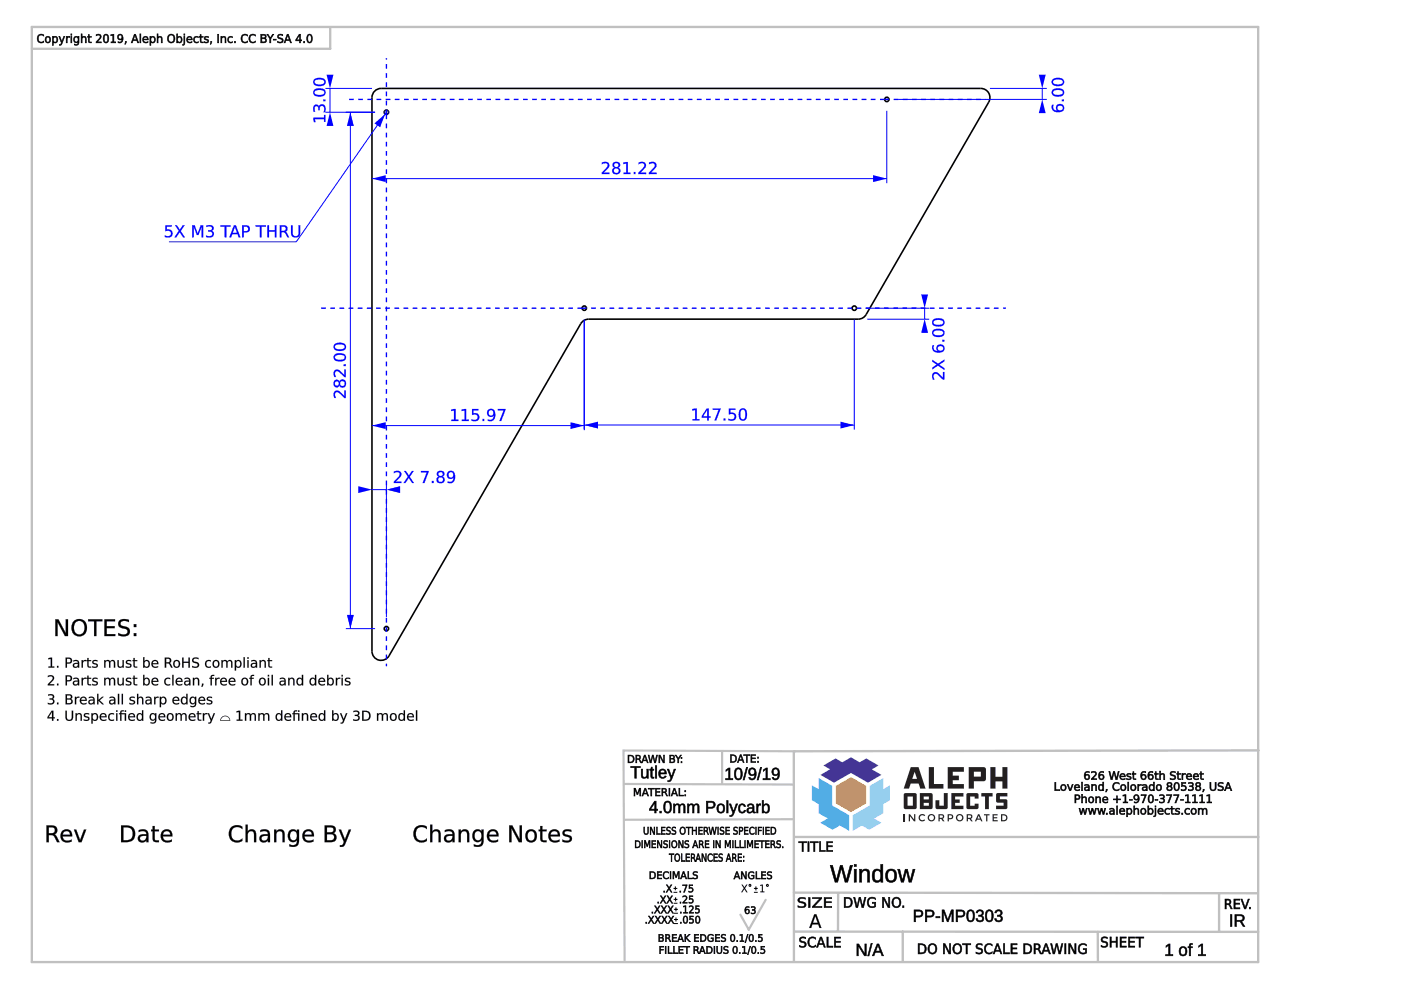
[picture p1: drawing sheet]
<svg xmlns="http://www.w3.org/2000/svg" width="420mm" height="297mm" viewBox="0 0 420 297" stroke-linecap="round" stroke-linejoin="round" font-family="sans-serif">
<g fill="none" stroke="#000" stroke-width=".48">
<path d="M112.2 27.5a2.74 2.74 0 0 1 2.1-1h179.8a2.74 2.74 0 0 1 2.4 4.1l-36.8 63.7-1 1-1.3 .4h-80.9l-.9 .1-.8 .5-.6 .7-57.5 99.6a2.75 2.75 0 0 1-3.1 1.2 2.75 2.75 0 0 1-2-2.6v-166z"/>
<circle cx="115.9" cy="33.6" r=".66"/>
<circle cx="266" cy="29.8" r=".66"/>
<circle cx="175.2" cy="92.4" r=".66"/>
<circle cx="256.2" cy="92.4" r=".66"/>
<circle cx="115.9" cy="188.4" r=".66"/>
</g>
<path d="M259.6 92.4h19.1M260.1 95.7h18.6M277.3 92.4v3.3" fill="none" stroke="#00f" stroke-width=".3"/>
<g fill="#00f">
<path d="M277.3 95.7l1 4.1h-2z"/>
<path d="M276.3 88.3h2l-1 4.1z"/>
<path d="M279.8 111.9a1.7 1.7 0 0 1 2.5 .8l.5 .5v-1.7h.4v2.3h-.4l-1.3-1.2a.89 .89 0 0 0-1.3-.4 .89 .89 0 0 0 0 1.4l.1 .2h-.5l-.2-.6v-.8zM279.6 107.9l1.7 1.1 1.9-1.2v.5l-1.5 1 1.5 1v.6l-1.9-1.3-1.7 1.1v-.5l1.3-.9-1.3-.9zM281.2 104.4a.8 .8 0 0 0 1.6 0 .8 .8 0 0 0-1.6 0zM279.7 103.5h.4a1.13 1.13 0 0 0 0 1.2 1.13 1.13 0 0 0 1.2 .5 1.21 1.21 0 0 1 .3-1.8 1.21 1.21 0 0 1 1.7 .7 1.21 1.21 0 0 1-1.1 1.5 1.77 1.77 0 0 1-1.9-.1 1.77 1.77 0 0 1-.7-1.8zM282.6 101.9h.6v.5h-.6zM280.1 99.4a.8 .8 0 0 0 .1 .9 .8 .8 0 0 0 .9 .2 1.26 1.26 0 0 0 1.7-1 2.34 2.34 0 0 0-2.7-.1zM279.8 99a2.37 2.37 0 0 1 3.4 .5 1.39 1.39 0 0 1-1.8 1.5 1.34 1.34 0 0 1-1.5-.4 1.34 1.34 0 0 1-.1-1.6zM280.1 96.2a.8 .8 0 0 0 .1 .9 .8 .8 0 0 0 .9 .3 1.26 1.26 0 0 0 1.7-1 2.34 2.34 0 0 0-2.7-.2zM279.8 95.9a2.37 2.37 0 0 1 3.4 .5 1.39 1.39 0 0 1-1.8 1.5 1.34 1.34 0 0 1-1.5-.4 1.34 1.34 0 0 1-.1-1.6z"/>
<path d="M279.8 111.8a1.82 1.82 0 0 1 2.5 .9l.5 .5v-1.7h.4v2.3a2.13 2.13 0 0 1-1.7-1.2 .86 .86 0 0 0-1.3-.4 .86 .86 0 0 0 0 1.4l.1 .2h-.5l-.2-.6-.1-.8zM279.8 111.9l-.2 .5v.8l.2 .6h.5a.89 .89 0 0 1-.3-1.3 .89 .89 0 0 1 1.2-.2l1.6 1.5h.4v-2.3h-.4v1.8l-1.4-1.4a1.11 1.11 0 0 0-1.6 0zM279.6 107.8l1.7 1.2 1.9-1.3v.6l-1.5 1 1.5 1v.6l-1.9-1.3-1.7 1.2v-.6l1.3-.9-1.3-.9zM279.6 107.9v.5l1.4 .9-1.4 .9v.5l1.7-1.1 1.9 1.3v-.6l-1.6-1 1.6-1v-.5l-1.9 1.3zM281.2 104.4a.8 .8 0 0 0 1.6 0 .8 .8 0 0 0-1.6 0zM281.2 104.4a.82 .82 0 0 1 1.6 0 .82 .82 0 0 1-1.6 0zM279.7 103.4h.5a1.11 1.11 0 0 0-.1 1.3 1.11 1.11 0 0 0 1.2 .5l-.1 .1a1.23 1.23 0 0 1 .4-1.9 1.23 1.23 0 0 1 1.7 .7 1.23 1.23 0 0 1-1.1 1.6 1.79 1.79 0 0 1-2-.2 1.79 1.79 0 0 1-.6-1.8zM279.7 103.5a1.64 1.64 0 0 0 .3 1.8 1.64 1.64 0 0 0 1.8 .4 1.22 1.22 0 0 0 1.6-1.2 1.22 1.22 0 0 0-1.5-1.2 1.22 1.22 0 0 0-.9 1.7l.3 .3a1.15 1.15 0 0 1-1.2-.5 1.15 1.15 0 0 1 0-1.3zM282.6 101.9h.6v.5h-.6zM282.6 101.9v.5h.6v-.5zM280.1 99.4a.78 .78 0 0 0 .1 .9 .78 .78 0 0 0 .9 .2 1.24 1.24 0 0 0 1.7-.9 2.33 2.33 0 0 0-2.7-.2zM280.1 99.3a2.46 2.46 0 0 1 2.8 .2 1.05 1.05 0 0 1-1.5 1.1 .97 .97 0 0 1-1.1-.2 .97 .97 0 0 1-.2-1.1zM279.8 99a2.39 2.39 0 0 1 3.5 .5 1.41 1.41 0 0 1-1.9 1.5 1.36 1.36 0 0 1-1.6-.4 1.36 1.36 0 0 1 0-1.6zM279.8 99a1.2 1.2 0 0 0-.1 1.4 1.2 1.2 0 0 0 1.3 .6 1.7 1.7 0 0 0 2.2-1.2 1.82 1.82 0 0 0-2.6-1.2zM280.1 96.2a.78 .78 0 0 0 .1 .9 .78 .78 0 0 0 .9 .3 1.24 1.24 0 0 0 1.7-1 2.33 2.33 0 0 0-2.7-.2zM280.1 96.2a2.46 2.46 0 0 1 2.8 .2 1.05 1.05 0 0 1-1.5 1 .97 .97 0 0 1-1.1-.1 .97 .97 0 0 1-.2-1.1zM279.8 95.9a2.39 2.39 0 0 1 3.5 .4 1.41 1.41 0 0 1-1.9 1.6 1.36 1.36 0 0 1-1.6-.4 1.36 1.36 0 0 1 0-1.6zM279.8 95.9a1.2 1.2 0 0 0-.1 1.4 1.2 1.2 0 0 0 1.3 .5 1.7 1.7 0 0 0 2.2-1.2 1.82 1.82 0 0 0-2.6-1.1z"/>
</g>
<path d="M269.4 29.8h44.5M296.9 26.5h17M312.6 26.5v3.3" fill="none" stroke="#00f" stroke-width=".3"/>
<g fill="#00f">
<path d="M311.5 22.4h2.1l-1 4.1z"/>
<path d="M312.6 29.8l1 4.1h-2.1z"/>
<path d="M317.1 32.4a.8 .8 0 0 0 1.6 0 .8 .8 0 0 0-1.6 0zM315.5 31.4h.5a1.13 1.13 0 0 0 0 1.3 1.13 1.13 0 0 0 1.1 .5 1.21 1.21 0 0 1 .3-1.9 1.21 1.21 0 0 1 1.8 .7 1.21 1.21 0 0 1-1.1 1.6 1.77 1.77 0 0 1-2-.2 1.77 1.77 0 0 1-.6-1.8zM318.5 29.8h.6v.5h-.6zM315.9 27.3a.8 .8 0 0 0 .1 .9 .8 .8 0 0 0 .9 .3 1.26 1.26 0 0 0 1.8-1 2.34 2.34 0 0 0-2.8-.2zM315.7 27a2.37 2.37 0 0 1 3.4 .4 1.39 1.39 0 0 1-1.8 1.6 1.34 1.34 0 0 1-1.6-.4 1.34 1.34 0 0 1 0-1.6zM315.9 24.2a.8 .8 0 0 0 .1 .9 .8 .8 0 0 0 .9 .2 1.26 1.26 0 0 0 1.8-1 2.34 2.34 0 0 0-2.8-.1zM315.7 23.8a2.37 2.37 0 0 1 3.4 .5 1.39 1.39 0 0 1-1.8 1.5 1.34 1.34 0 0 1-1.6-.4 1.34 1.34 0 0 1 0-1.6z"/>
<path d="M317.1 32.4a.77 .77 0 0 0 1.5 0 .77 .77 0 0 0-1.5 0zM317 32.4a.85 .85 0 0 1 1.7 0 .85 .85 0 0 1-1.7 0zM315.5 31.4h.5a1.11 1.11 0 0 0 0 1.2 1.11 1.11 0 0 0 1.1 .5v.1a1.23 1.23 0 0 1 .3-1.9 1.23 1.23 0 0 1 1.8 .7 1.23 1.23 0 0 1-1.1 1.6 1.79 1.79 0 0 1-2-.1 1.79 1.79 0 0 1-.6-1.9zM315.5 31.4h.1a1.64 1.64 0 0 0 .3 1.8 1.64 1.64 0 0 0 1.8 .4 1.22 1.22 0 0 0 1.5-1.1 1.22 1.22 0 0 0-1.4-1.3 1.22 1.22 0 0 0-.9 1.7l.3 .3a1.15 1.15 0 0 1-1.2-.5 1.15 1.15 0 0 1 0-1.3zM318.4 29.8h.7v.6h-.7zM318.5 29.8v.5h.6v-.5zM316 27.3a.78 .78 0 0 0 0 .9 .78 .78 0 0 0 .9 .2 1.24 1.24 0 0 0 1.8-.9 2.33 2.33 0 0 0-2.7-.2zM315.9 27.3a2.46 2.46 0 0 1 2.8 .2 1.05 1.05 0 0 1-1.4 1 .97 .97 0 0 1-1.1-.2 .97 .97 0 0 1-.3-1zM315.7 26.9a2.39 2.39 0 0 1 3.4 .5 1.41 1.41 0 0 1-1.8 1.6 1.36 1.36 0 0 1-1.6-.4 1.36 1.36 0 0 1 0-1.7zM315.7 27a1.2 1.2 0 0 0-.1 1.3 1.2 1.2 0 0 0 1.2 .6 1.7 1.7 0 0 0 2.3-1.2 1.82 1.82 0 0 0-2.6-1.1zM316 24.2a.78 .78 0 0 0 0 .9 .78 .78 0 0 0 .9 .2 1.24 1.24 0 0 0 1.8-1 2.33 2.33 0 0 0-2.7-.1zM315.9 24.1a2.46 2.46 0 0 1 2.8 .2 1.05 1.05 0 0 1-1.4 1.1 .97 .97 0 0 1-1.1-.2 .97 .97 0 0 1-.3-1.1zM315.7 23.8a2.39 2.39 0 0 1 3.4 .5 1.41 1.41 0 0 1-1.8 1.5 1.36 1.36 0 0 1-1.6-.4 1.36 1.36 0 0 1 0-1.6zM315.7 23.8a1.2 1.2 0 0 0-.1 1.4 1.2 1.2 0 0 0 1.2 .6 1.7 1.7 0 0 0 2.3-1.2 1.82 1.82 0 0 0-2.6-1.2z"/>
</g>
<g fill="#000">
<path d="M115.9 32.9v1.4zM115.9 30.2v1.4zM115.9 27.4v1.4zM115.9 24.7v1.4zM115.9 22v1.3zM115.9 19.2v1.4zM115.9 17.4v.4z"/>
<path d="M115.9 34.3v1.4zM115.9 37v1.4zM115.9 39.8v1.4zM115.9 42.5v1.4zM115.9 45.3v1.4zM115.9 48v1.4zM115.9 50.8v1.3zM115.9 53.5v1.4zM115.9 56.3v1.3zM115.9 59v1.4zM115.9 61.7v1.4zM115.9 64.5v1.4zM115.9 67.2v1.4zM115.9 70v1.3zM115.9 72.7v1.4zM115.9 75.5v1.3zM115.9 78.2v1.4zM115.9 81v1.3zM115.9 83.7v1.4zM115.9 86.4v1.4zM115.9 89.2v1.4zM115.9 91.9v1.4zM115.9 94.7v1.3zM115.9 97.4v1.4zM115.9 100.2v1.3zM115.9 102.9v1.4zM115.9 105.7v1.3zM115.9 108.4v1.4zM115.9 111.1v1.4zM115.9 113.9v1.4zM115.9 116.6v1.4zM115.9 119.4v1.3zM115.9 122.1v1.4zM115.9 124.9v1.3zM115.9 127.6v1.4zM115.9 130.4v1.3zM115.9 133.1v1.4zM115.9 135.8v1.4zM115.9 138.6v1.4zM115.9 141.3v1.4zM115.9 144.1v1.3zM115.9 146.8v1.4zM115.9 149.6v1.3zM115.9 152.3v1.4zM115.9 155.1v1.3zM115.9 157.8v1.4zM115.9 160.5v1.4zM115.9 163.3v1.4zM115.9 166v1.4zM115.9 168.8v1.3zM115.9 171.5v1.4zM115.9 174.3v1.3zM115.9 177v1.4zM115.9 179.8v1.3zM115.9 182.5v1.4zM115.9 185.2v1.4zM115.9 188v1.4zM115.9 190.7v1.4zM115.9 193.5v1.3zM115.9 196.2v1.4zM115.9 199v.7z"/>
<path d="M263.9 29.8h1.4zM261.2 29.8h1.3zM258.4 29.8h1.4zM255.7 29.8h1.4zM252.9 29.8h1.4zM250.2 29.8h1.4zM247.4 29.8h1.4zM244.7 29.8h1.4zM242 29.8h1.3zM239.2 29.8h1.4zM236.5 29.8h1.3zM233.7 29.8h1.4zM231 29.8h1.4zM228.2 29.8h1.4zM225.5 29.8h1.4zM222.7 29.8h1.4zM220 29.8h1.4zM217.3 29.8h1.3zM214.5 29.8h1.4zM211.8 29.8h1.3zM209 29.8h1.4zM206.3 29.8h1.3zM203.5 29.8h1.4zM200.8 29.8h1.4zM198 29.8h1.4zM195.3 29.8h1.4zM192.5 29.8h1.4zM189.8 29.8h1.4zM187.1 29.8h1.3zM184.3 29.8h1.4zM181.6 29.8h1.3zM178.8 29.8h1.4zM176.1 29.8h1.3zM173.3 29.8h1.4zM170.6 29.8h1.4zM167.8 29.8h1.4zM165.1 29.8h1.4zM162.3 29.8h1.4zM159.6 29.8h1.4zM156.9 29.8h1.3zM154.1 29.8h1.4zM151.4 29.8h1.3zM148.6 29.8h1.4zM145.9 29.8h1.3zM143.1 29.8h1.4zM140.4 29.8h1.4zM137.6 29.8h1.4zM134.9 29.8h1.4zM132.2 29.8h1.3zM129.4 29.8h1.4zM126.7 29.8h1.3zM123.9 29.8h1.4zM121.2 29.8h1.3zM118.4 29.8h1.4zM115.7 29.8h1.4zM112.9 29.8h1.4zM110.2 29.8h1.4zM107.4 29.8h1.4zM104.7 29.8h1.4z"/>
<path d="M265.3 29.8h1.4zM268 29.8h1.4zM270.8 29.8h1.4zM273.5 29.8h1.4zM276.3 29.8h1.3zM279 29.8h1.4zM281.8 29.8h1.3zM284.5 29.8h1.4zM287.3 29.8h1.3zM290 29.8h1.4zM292.7 29.8h1.4z"/>
<path d="M173.2 92.4h1.4zM170.4 92.4h1.4zM167.7 92.4h1.4zM165 92.4h1.3zM162.2 92.4h1.4zM159.5 92.4h1.3zM156.7 92.4h1.4zM154 92.4h1.3zM151.2 92.4h1.4zM148.5 92.4h1.4zM145.7 92.4h1.4zM143 92.4h1.4zM140.2 92.4h1.4zM137.5 92.4h1.4zM134.8 92.4h1.3zM132 92.4h1.4zM129.3 92.4h1.3zM126.5 92.4h1.4zM123.8 92.4h1.4zM121 92.4h1.4zM118.3 92.4h1.4zM115.5 92.4h1.4zM112.8 92.4h1.4zM110.1 92.4h1.3zM107.3 92.4h1.4zM104.6 92.4h1.3zM101.8 92.4h1.4zM99.1 92.4h1.3zM96.3 92.4h1.4z"/>
<path d="M174.6 92.4h1.3zM177.3 92.4h1.4zM180.1 92.4h1.3zM182.8 92.4h1.4zM185.5 92.4h1.4zM188.3 92.4h1.4zM191 92.4h1.4zM193.8 92.4h1.4zM196.5 92.4h1.4zM199.3 92.4h1.3zM202 92.4h1.4zM204.8 92.4h1.3zM207.5 92.4h1.4zM210.3 92.4h1.3zM213 92.4h1.4zM215.7 92.4h1.4zM218.5 92.4h1.4zM221.2 92.4h1.4zM224 92.4h1.4zM226.7 92.4h1.4zM229.5 92.4h1.3zM232.2 92.4h1.4zM235 92.4h1.3zM237.7 92.4h1.4zM240.4 92.4h1.4zM243.2 92.4h1.4zM245.9 92.4h1.4zM248.7 92.4h1.4zM251.4 92.4h1.4zM254.2 92.4h1.3zM256.9 92.4h1.4zM259.7 92.4h1.3zM262.4 92.4h1.4zM265.2 92.4h1.3zM267.9 92.4h1.4zM270.6 92.4h1.4zM273.4 92.4h1.4zM276.1 92.4h1.4zM278.9 92.4h1.4zM281.6 92.4h1.4zM284.4 92.4h1.3zM287.1 92.4h1.4zM289.9 92.4h1.3zM292.6 92.4h1.4zM295.4 92.4h1.3zM298.1 92.4h1.4zM300.8 92.4h.8z"/>
</g>
<g fill="none" stroke="#00f" stroke-width=".41">
<path d="M115.9 17.4v.4M115.9 19.2v1.4M104.7 29.8h1.4M107.4 29.8h1.4M110.2 29.8h1.4M112.9 29.8h1.4M115.7 29.8h1.4M115.9 22v1.3M115.9 24.7v1.4M115.9 27.4v1.4M115.9 30.2v1.4M115.9 32.9v2.8"/>
<path d="M115.9 37v1.4M115.9 39.8v1.4M118.4 29.8h1.4M121.2 29.8h1.3M123.9 29.8h1.4M126.7 29.8h1.3M129.4 29.8h1.4M132.2 29.8h1.3M134.9 29.8h1.4M137.6 29.8h1.4M140.4 29.8h1.4M143.1 29.8h1.4"/>
<path d="M145.9 29.8h1.3M148.6 29.8h1.4M151.4 29.8h1.3M154.1 29.8h1.4M156.9 29.8h1.3M159.6 29.8h1.4M162.3 29.8h1.4M165.1 29.8h1.4M167.8 29.8h1.4M170.6 29.8h1.4M173.3 29.8h1.4M176.1 29.8h1.3"/>
<path d="M178.8 29.8h1.4M181.6 29.8h1.3M184.3 29.8h1.4M187.1 29.8h1.3M189.8 29.8h1.4M192.5 29.8h1.4M195.3 29.8h1.4M198 29.8h1.4M200.8 29.8h1.4M203.5 29.8h1.4M206.3 29.8h1.3M209 29.8h1.4"/>
<path d="M211.8 29.8h1.3M214.5 29.8h1.4M217.3 29.8h1.3M220 29.8h1.4M222.7 29.8h1.4M225.5 29.8h1.4M228.2 29.8h1.4M231 29.8h1.4M233.7 29.8h1.4M236.5 29.8h1.3M239.2 29.8h1.4M242 29.8h1.3"/>
<path d="M244.7 29.8h1.4M247.4 29.8h1.4M250.2 29.8h1.4M252.9 29.8h1.4M255.7 29.8h1.4M258.4 29.8h1.4M261.2 29.8h1.3M263.9 29.8h2.8M268 29.8h1.4M270.8 29.8h1.4M273.5 29.8h1.4M276.3 29.8h1.3"/>
<path d="M279 29.8h1.4M281.8 29.8h1.3M284.5 29.8h1.4M287.3 29.8h1.3M290 29.8h1.4M292.7 29.8h1.4M295.5 29.8h.1M115.9 42.5v1.4M115.9 45.3v1.4M115.9 48v1.4M115.9 50.8v1.3M115.9 53.5v1.4"/>
<path d="M115.9 56.3v1.3M115.9 59v1.4M115.9 61.7v1.4M115.9 64.5v1.4M115.9 67.2v1.4M115.9 70v1.3M115.9 72.7v1.4M115.9 75.5v1.3M115.9 78.2v1.4M96.3 92.4h1.4M99.1 92.4h1.3M101.8 92.4h1.4"/>
<path d="M104.6 92.4h1.3M107.3 92.4h1.4M110.1 92.4h1.3M112.8 92.4h1.4M115.5 92.4h1.4M115.9 81v1.3M115.9 83.7v1.4M115.9 86.4v1.4M115.9 89.2v1.4M115.9 91.9v1.4M115.9 94.7v1.3M115.9 97.4v1.4"/>
<path d="M118.3 92.4h1.4M121 92.4h1.4M123.8 92.4h1.4M126.5 92.4h1.4M129.3 92.4h1.3M132 92.4h1.4M134.8 92.4h1.3M137.5 92.4h1.4M140.2 92.4h1.4M143 92.4h1.4M145.7 92.4h1.4M148.5 92.4h1.4"/>
<path d="M151.2 92.4h1.4M154 92.4h1.3M156.7 92.4h1.4M159.5 92.4h1.3M162.2 92.4h1.4M165 92.4h1.3M167.7 92.4h1.4M170.4 92.4h1.4M173.2 92.4h2.7M177.3 92.4h1.4M180.1 92.4h1.3M182.8 92.4h1.4"/>
<path d="M185.5 92.4h1.4M188.3 92.4h1.4M191 92.4h1.4M193.8 92.4h1.4M196.5 92.4h1.4M199.3 92.4h1.3M202 92.4h1.4M204.8 92.4h1.3M207.5 92.4h1.4M210.3 92.4h1.3M213 92.4h1.4M215.7 92.4h1.4"/>
<path d="M218.5 92.4h1.4M221.2 92.4h1.4M224 92.4h1.4M226.7 92.4h1.4M229.5 92.4h1.3M232.2 92.4h1.4M235 92.4h1.3M237.7 92.4h1.4M240.4 92.4h1.4M243.2 92.4h1.4M245.9 92.4h1.4M248.7 92.4h1.4"/>
<path d="M251.4 92.4h1.4M254.2 92.4h1.3M256.9 92.4h1.4M259.7 92.4h1.3M262.4 92.4h1.4M265.2 92.4h1.3M267.9 92.4h1.4M270.6 92.4h1.4M273.4 92.4h1.4M276.1 92.4h1.4M278.9 92.4h1.4M281.6 92.4h1.4"/>
<path d="M284.4 92.4h1.3M287.1 92.4h1.4M289.9 92.4h1.3M292.6 92.4h1.4M295.4 92.4h1.3M298.1 92.4h1.4M300.8 92.4h.8M115.9 100.2v1.3M115.9 102.9v1.4M115.9 105.7v1.3M115.9 108.4v1.4M115.9 111.1v1.4"/>
<path d="M115.9 113.9v1.4M115.9 116.6v1.4M115.9 119.4v1.3M115.9 122.1v1.4M115.9 124.9v1.3M115.9 127.6v1.4M115.9 130.4v1.3M115.9 133.1v1.4M115.9 135.8v1.4M115.9 138.6v1.4M115.9 141.3v1.4M115.9 144.1v1.3"/>
<path d="M115.9 146.8v1.4M115.9 149.6v1.3M115.9 152.3v1.4M115.9 155.1v1.3M115.9 157.8v1.4M115.9 160.5v1.4M115.9 163.3v1.4M115.9 166v1.4M115.9 168.8v1.3M115.9 171.5v1.4M115.9 174.3v1.3M115.9 177v1.4"/>
<path d="M115.9 179.8v1.3M115.9 182.5v1.4M115.9 185.2v1.4M115.9 188v1.4M115.9 190.7v1.4M115.9 193.5v1.3M115.9 196.2v1.4M115.9 199v.7"/>
</g>
<circle cx="115.9" cy="33.6" r=".07" fill="#00f"/>
<path d="M115.2 33.7a.73 .73 0 0 1 1.4 0 .73 .73 0 0 1-1.4 0zM115.3 33.7a.6 .6 0 0 0 1.2 0 .6 .6 0 0 0-1.2 0z" fill="#00f"/>
<path d="M115.9 33.6l-27.1 38.9" fill="none" stroke="#00f" stroke-width=".3"/>
<path d="M112.3 37l3.2-2.8-1.5 3.9z" fill="#00f"/>
<path d="M50.7 72.5h38.1" fill="none" stroke="#00f" stroke-width=".3"/>
<g fill="#00f">
<path d="M49.6 67.5h1.9v.4h-1.5v.9a1.3 1.3 0 0 1 1.8 1.4 1.3 1.3 0 0 1-2 .9l-.4-.1v-.4l.3 .1a.93 .93 0 0 0 1.3 0 .93 .93 0 0 0 0-1.3 .93 .93 0 0 0-1.2-.1h-.2zM52.5 67.5h.5l.9 1.4 .9-1.4h.6l-1.2 1.8 1.2 1.8h-.5l-1-1.5-1 1.5h-.6l1.3-1.9zM57.6 67.5h.8l.9 2.5 .9-2.5h.7v3.6h-.4v-3.1l-1 2.4h-.5l-.9-2.4v3.1h-.5zM61.9 67.6l.5-.1a1.04 1.04 0 0 1 1.3 .2 1.04 1.04 0 0 1 .1 1.3l-.4 .2a1.08 1.08 0 0 1 .7 1.4 1.08 1.08 0 0 1-1.5 .6l-.8-.2v-.4l.4 .1a.81 .81 0 0 0 1.2 0 .81 .81 0 0 0-.1-1.2l-.9-.1v-.4h.5a.62 .62 0 0 0 .7-.7 .62 .62 0 0 0-1-.4l-.7 .2zM66.1 67.5h3.1v.4h-1.3v3.2h-.5v-3.2h-1.3zM70.4 68l-.6 1.8h1.3zM70.2 67.5h.5l1.4 3.6h-.5l-.3-.9h-1.7l-.3 .9h-.5zM73.1 67.9v1.4h.6a.68 .68 0 0 0 .7-.7 .68 .68 0 0 0-.7-.7zM72.6 67.5h1.1a1.09 1.09 0 0 1 1.2 1.1 1.09 1.09 0 0 1-1.2 1.1h-.6v1.4h-.5zM76.7 67.5h3v.4h-1.3v3.2h-.5v-3.2h-1.2zM80.2 67.5h.5v1.5h1.7v-1.5h.5v3.6h-.5v-1.7h-1.7v1.7h-.5zM83.9 67.5h1.1a1.01 1.01 0 0 1 1.2 .7 1.01 1.01 0 0 1-.6 1.2l1.1 1.7h-.5l-.7-1.3-.6-.2h-.5v1.5h-.5zM84.4 67.9v1.3h.6a.64 .64 0 0 0 .7-.6 .64 .64 0 0 0-.7-.7zM87.3 67.5h.5v2.2a.91 .91 0 0 0 .9 1.1 .91 .91 0 0 0 .8-1.1v-2.2h.5v2.3a1.38 1.38 0 0 1-1.3 1.4 1.38 1.38 0 0 1-1.4-1.4z"/>
<path d="M49.6 67.5h1.9v.5l-1.5-.1v.9a1.3 1.3 0 0 1 1.8 1.3 1.3 1.3 0 0 1-1.9 1.1l-.5-.1v-.6a.98 .98 0 0 0 1.3 .2 .98 .98 0 0 0 .3-1.3l-.6-.2-.8 .2zM49.6 67.5v1.8a.92 .92 0 0 1 1.5 .2 .92 .92 0 0 1-.7 1.3l-1-.2v.4a1.39 1.39 0 0 0 1.8-.1 1.39 1.39 0 0 0 .2-1.8l-.7-.3-.7 .1v-1h1.5v-.4zM52.5 67.5h.5l.9 1.4 .9-1.4h.6l-1.2 1.8 1.3 1.9h-.6l-1-1.6-1 1.6h-.6l1.3-2zM52.5 67.5l1.2 1.7-1.4 1.9h.6l1-1.5 1 1.5h.5l-1.2-1.8 1.2-1.8h-.6l-.9 1.4-.9-1.4zM57.6 67.5h.8l.9 2.5 .9-2.5h.8v3.7h-.6v-3.2l-.9 2.5h-.5l-.9-2.5v3.2h-.5zM57.6 67.5v3.6h.5v-3.3l.9 2.6h.5l1-2.6v3.3h.4v-3.6h-.7l-.9 2.5-.9-2.5zM61.9 67.6l.4-.1a1.15 1.15 0 0 1 1.3 .1 1.15 1.15 0 0 1 .3 1.3l-.5 .3a1 1 0 0 1 .8 1 1 1 0 0 1-.8 .9l-1.6-.1v-.5l.4 .2a.82 .82 0 0 0 1.1 0 .82 .82 0 0 0 .1-1.1l-1-.2v-.4h.5a.6 .6 0 0 0 .7-.7 .6 .6 0 0 0-1-.4l-.7 .2zM61.9 67.6v.5l.3-.2a.8 .8 0 0 1 1 0 .8 .8 0 0 1 .3 .9l-1.1 .2v.4a.83 .83 0 0 1 1.3 .7 .83 .83 0 0 1-1.3 .7l-.6-.2v.4l.5 .1a1.14 1.14 0 0 0 1.5-.3 1.14 1.14 0 0 0-.2-1.5l-.3-.1a.91 .91 0 0 0 .7-1.2 .91 .91 0 0 0-1.3-.5zM66.1 67.5h3.1v.5l-1.3-.1v3.3h-.5v-3.3l-1.3 .1zM66.1 67.5v.4h1.3v3.2h.5v-3.2h1.3v-.4zM70.4 68l-.6 1.8h1.3zM70.4 67.9l.7 1.9h-1.4zM70.1 67.5h.6l1.4 3.7h-.5l-.3-1h-1.7l-.3 1h-.5zM70.2 67.5l-1.4 3.6h.5l.3-.9h1.7l.3 .9h.5l-1.4-3.6zM73.1 67.9v1.4h.6a.65 .65 0 0 0 .7-.7 .65 .65 0 0 0-.7-.6zM73.1 67.9h.6a.7 .7 0 0 1 .8 .7 .7 .7 0 0 1-.8 .7h-.6zM72.6 67.5h1.1a1.11 1.11 0 0 1 1.3 1.1 1.11 1.11 0 0 1-1.3 1.1h-.6v1.5h-.5zM72.6 67.5v3.6h.5v-1.4a1.27 1.27 0 0 0 1.8-1.4l-.5-.6zM76.6 67.5h3.1v.5l-1.3-.1 .1 3.3h-.6v-3.3l-1.3 .1zM76.7 67.5v.4h1.3l-.1 3.2h.5v-3.2h1.3v-.4zM80.2 67.5h.5v1.5h1.7v-1.5h.6v3.7h-.6v-1.8h-1.7v1.8h-.5zM80.2 67.5v3.6h.5l-.1-1.7h1.9l-.1 1.7h.5v-3.6h-.5l.1 1.5h-1.9l.1-1.5zM83.9 67.5h1.1a1.03 1.03 0 0 1 1.2 .7 1.03 1.03 0 0 1-.6 1.3l.4 .3 .7 1.4h-.5l-.8-1.5-1-.1v1.6h-.5zM83.9 67.5v3.6h.5v-1.5l1 .1 .8 1.4h.5l-.7-1.3-.5-.4a.98 .98 0 0 0 .7-1.2 .98 .98 0 0 0-1.2-.6zM84.4 67.9v1.3h.6a.62 .62 0 0 0 .7-.6 .62 .62 0 0 0-.7-.6zM84.4 67.9h.6a.67 .67 0 0 1 .7 .7 .67 .67 0 0 1-.7 .6h-.6zM87.3 67.5h.5v2.2a.88 .88 0 0 0 .9 1.1 .88 .88 0 0 0 .8-1.1v-2.2h.6v2.3a1.4 1.4 0 0 1-1.4 1.4 1.4 1.4 0 0 1-1.4-1.4zM87.3 67.5v2.3a1.35 1.35 0 0 0 1.4 1.4 1.35 1.35 0 0 0 1.3-1.4v-2.3h-.5l.1 2.2a.93 .93 0 0 1-.9 1.1 .93 .93 0 0 1-1-1.1l.1-2.2z"/>
</g>
<path d="M175.2 95.8v33.1M111.6 127.6h63.6" fill="none" stroke="#00f" stroke-width=".3"/>
<g fill="#00f">
<path d="M111.6 127.6l4.1-1.1v2.1z"/>
<path d="M171.1 126.5l4.1 1.1-4.1 1z"/>
<path d="M135.3 122.8l1.3-.2v3.2h.8v.4h-2v-.4h.8v-2.8l-.9 .2zM138.4 122.8l1.4-.2v3.2h.8v.4h-2.1v-.4h.8v-2.8l-.9 .2zM141.6 122.6h1.9v.4h-1.5v.9a1.3 1.3 0 0 1 1.7 1.4 1.3 1.3 0 0 1-2 .9l-.3-.1v-.5l.3 .2a.93 .93 0 0 0 1.3-.1 .93 .93 0 0 0 0-1.2 .93 .93 0 0 0-1.2-.2l-.2 .1zM144.7 125.6h.5v.6h-.5zM146.4 122.9a1.36 1.36 0 0 1 1.7-.1 1.36 1.36 0 0 1 .4 1.6 1.58 1.58 0 0 1-.5 1.6 1.58 1.58 0 0 1-1.7 .1v-.4a1.13 1.13 0 0 0 1.3 0 1.13 1.13 0 0 0 .5-1.2 1.19 1.19 0 0 1-1.8 .1 1.19 1.19 0 0 1 .1-1.7zM146.5 123.8a.8 .8 0 0 0 1.6 0 .8 .8 0 0 0-1.6 0zM149.3 122.6h2.3l-1.3 3.6h-.5l1.2-3.2h-1.7z"/>
<path d="M135.3 122.7l1.4-.1-.1 3.2h.9v.4h-2.2v-.4h.9v-2.7l-.9 .1zM135.3 122.8v.4l.9-.2v2.8h-.8v.4h2v-.4h-.8v-3.2zM138.4 122.7l1.4-.1v3.2h.8v.4h-2.1v-.4h.8v-2.7l-.9 .1zM138.4 122.8v.4l.9-.2v2.8h-.8v.4h2.1v-.4h-.8v-3.2zM141.5 122.6h2v.4h-1.5v.9a1.3 1.3 0 0 1 1.8 1.3 1.3 1.3 0 0 1-1.9 1l-.5-.1v-.5a.98 .98 0 0 0 1.3 .1 .98 .98 0 0 0 .3-1.2l-.6-.3-.9 .2zM141.6 122.6v1.8a.92 .92 0 0 1 1.5 .1 .92 .92 0 0 1-.7 1.4l-1-.3v.5a1.39 1.39 0 0 0 1.8-.1 1.39 1.39 0 0 0 .2-1.8l-.7-.3h-.7v-.9h1.5v-.4zM144.7 125.6h.5v.6h-.5zM144.7 125.6v.6h.5v-.6zM146.4 122.8a1.39 1.39 0 0 1 1.7 0 1.39 1.39 0 0 1 .5 1.6 1.59 1.59 0 0 1-.6 1.6 1.59 1.59 0 0 1-1.7 .1v-.5a1.12 1.12 0 0 0 1.2 .1 1.12 1.12 0 0 0 .5-1.2l.1 .1a1.21 1.21 0 0 1-1.8 0 1.21 1.21 0 0 1 .1-1.8zM146.4 122.9a1.16 1.16 0 0 0-.1 1.7 1.16 1.16 0 0 0 1.8-.1 1.15 1.15 0 0 1-.5 1.2 1.15 1.15 0 0 1-1.3 0v.4a1.63 1.63 0 0 0 1.8-.3 1.63 1.63 0 0 0 .4-1.8 1.25 1.25 0 0 0-.7-1.3 1.25 1.25 0 0 0-1.4 .2zM146.5 123.8a.77 .77 0 0 0 1.5 0 .77 .77 0 0 0-1.5 0zM146.4 123.8a.85 .85 0 0 1 1.7 0 .85 .85 0 0 1-1.7 0zM149.3 122.6h2.3l-1.3 3.6h-.5l1.2-3.2h-1.7zM149.3 122.6v.4h1.8l-1.3 3.2h.5l1.3-3.6z"/>
</g>
<path d="M175.2 95.8v33M256.2 95.8v33M175.2 127.4h81" fill="none" stroke="#00f" stroke-width=".3"/>
<g fill="#00f">
<path d="M175.2 127.4l4.1-1v2z"/>
<path d="M252.1 126.4l4.1 1-4.1 1z"/>
<path d="M207.6 122.6l1.4-.2v3.2h.8v.4h-2.1v-.4h.8v-2.7l-.9 .2zM212.1 122.9l-1.2 1.9h1.2zM212 122.4h.6v2.4h.5v.4h-.5v.8h-.5v-.8h-1.6v-.5zM213.8 122.4h2.3l-1.3 3.6h-.5l1.2-3.1h-1.7zM217 125.4h.5v.6h-.5zM218.6 122.4h1.9v.5h-1.4v.8a1.3 1.3 0 0 1 1.7 1.4 1.3 1.3 0 0 1-2 .9h-.3v-.5l.2 .1a.93 .93 0 0 0 1.3 0 .93 .93 0 0 0 .1-1.3 .93 .93 0 0 0-1.3-.1h-.2zM222.4 122.9a2.45 2.45 0 0 0 .2 2.8 1.03 1.03 0 0 0 .9-1.5 .95 .95 0 0 0-.1-1 .95 .95 0 0 0-1-.3zM222 122.6a1.23 1.23 0 0 1 1.4 0 1.23 1.23 0 0 1 .6 1.2 1.72 1.72 0 0 1-1.2 2.3 1.85 1.85 0 0 1-1.2-2.7z"/>
<path d="M207.6 122.6l1.4-.2v3.2h.8v.5h-2.1v-.5h.8v-2.7l-.9 .2zM207.6 122.6v.5l.9-.2v2.8l-.8-.1v.4h2.1v-.4l-.9 .1 .1-3.3zM212.1 122.9l-1.2 1.9h1.2zM212.1 122.8v2h-1.3zM211.9 122.4h.7v2.4h.5v.4h-.5v.9h-.5v-.9h-1.7v-.5zM212 122.4l-1.5 2.3v.5h1.6v.8h.5l-.1-.8h.6v-.4h-.6l.1-2.4zM213.7 122.4h2.4l-1.3 3.7h-.6l1.3-3.2h-1.8zM213.8 122.4v.5l1.7-.1-1.2 3.2h.5l1.3-3.6zM217 125.4h.6v.7h-.6zM217 125.4v.6h.5v-.6zM218.6 122.4h1.9v.5h-1.4v.8a1.3 1.3 0 0 1 1.7 1.3 1.3 1.3 0 0 1-1.9 1.1l-.5-.1v-.6a.98 .98 0 0 0 1.3 .2 .98 .98 0 0 0 .3-1.3l-.6-.2-.8 .2zM218.6 122.4v1.8a.92 .92 0 0 1 1.5 .2 .92 .92 0 0 1-.7 1.3l-.9-.2v.4a1.39 1.39 0 0 0 1.8-.1 1.39 1.39 0 0 0 .1-1.8l-.6-.3-.8 .1v-1l1.5 .1v-.5zM222.4 122.9l-.3 .7a1.72 1.72 0 0 0 .7 2.1 1.86 1.86 0 0 0 .5-2.6l-.3-.3zM222.3 122.9a.82 .82 0 0 1 1 .1 .82 .82 0 0 1 .3 .9 1.27 1.27 0 0 1-1.1 1.8 2.35 2.35 0 0 1-.2-2.8zM222 122.6a1.25 1.25 0 0 1 1.4-.1 1.25 1.25 0 0 1 .6 1.3 1.74 1.74 0 0 1-1.2 2.3 1.87 1.87 0 0 1-1.2-2.7zM222.1 122.7a2.35 2.35 0 0 0 .4 3.4 1.36 1.36 0 0 0 1.5-1.9 1.31 1.31 0 0 0-.4-1.5 1.31 1.31 0 0 0-1.5 0z"/>
</g>
<path d="M266 33.2v21.7M111.6 53.5h154.4" fill="none" stroke="#00f" stroke-width=".3"/>
<g fill="#00f">
<path d="M111.6 53.5l4.1-1v2.1z"/>
<path d="M261.8 52.5l4.2 1-4.2 1.1z"/>
<path d="M180.5 48.7a1.26 1.26 0 0 1 1.7-.1 1.26 1.26 0 0 1 .3 1.6l-1.4 1.6h1.7v.4h-2.3v-.4l1.2-1.3a.89 .89 0 0 0 .4-1.4 .89 .89 0 0 0-1.4 0l-.2 .1zM184.1 51.2a.75 .75 0 0 0 1.5 0 .75 .75 0 0 0-1.5 0zM184 48.8a1.1 1.1 0 0 1 1.4-.3 1.1 1.1 0 0 1 .4 1.5l-.5 .3a1.07 1.07 0 0 1 .7 1.4 1.07 1.07 0 0 1-1.5 .5 1 1 0 0 1-.9-.9 1 1 0 0 1 .7-1 .85 .85 0 0 1-.6-.7 .85 .85 0 0 1 .3-.8zM184.2 49.5a.65 .65 0 0 0 1.2 0 .65 .65 0 0 0-1.2 0zM186.9 48.7l1.4-.1v3.2h.8v.4h-2.1v-.4h.8v-2.8l-.9 .2zM190.1 51.6h.5v.6h-.5zM191.5 48.7a1.26 1.26 0 0 1 1.7-.1 1.26 1.26 0 0 1 .3 1.6l-1.4 1.6h1.7v.4h-2.3v-.4l1.2-1.3a.89 .89 0 0 0 .4-1.4 .89 .89 0 0 0-1.4 0l-.2 .1zM194.6 48.7a1.26 1.26 0 0 1 1.7-.1 1.26 1.26 0 0 1 .3 1.6l-1.4 1.6h1.7v.4h-2.3v-.4l1.3-1.3a.89 .89 0 0 0 .3-1.4 .89 .89 0 0 0-1.4 0l-.2 .1z"/>
<path d="M180.5 48.7a1.35 1.35 0 0 1 1.5-.1 1.35 1.35 0 0 1 .7 1.4l-1.6 1.8 1.7-.1v.5h-2.4a2.13 2.13 0 0 1 1.3-1.7 .86 .86 0 0 0 .4-1.3 .86 .86 0 0 0-1.4 0l-.2 .1zM180.5 48.7v.5a.89 .89 0 0 1 1.3-.3 .89 .89 0 0 1 .2 1.3l-1.5 1.6v.4h2.3v-.4h-1.8l1.3-1.4a1.19 1.19 0 0 0 0-1.6 1.19 1.19 0 0 0-1.6-.1zM184.1 51.2a.71 .71 0 0 0 1.4 0 .71 .71 0 0 0-1.4 0zM184.1 51.2a.76 .76 0 0 1 1.5 0 .76 .76 0 0 1-1.5 0zM184 48.7a1.12 1.12 0 0 1 1.4-.2 1.12 1.12 0 0 1 .4 1.5l-.5 .3a1.01 1.01 0 0 1 .8 1 1.01 1.01 0 0 1-1 .9 1.08 1.08 0 0 1-1.5-.5 1.08 1.08 0 0 1 .7-1.5v.1a.85 .85 0 0 1-.6-.7 .85 .85 0 0 1 .3-.9zM184 48.8a.83 .83 0 0 0-.3 .9 .83 .83 0 0 0 .7 .6 1.05 1.05 0 0 0-.7 1.4 1.05 1.05 0 0 0 1.5 .5 .97 .97 0 0 0 .9-1 .97 .97 0 0 0-.9-.9 .94 .94 0 0 0 .7-1.3 .94 .94 0 0 0-1.4-.4zM184.2 49.5a.62 .62 0 0 0 1.2 0 .62 .62 0 0 0-1.2 0zM184.1 49.5a.7 .7 0 0 1 1.4 0 .7 .7 0 0 1-1.4 0zM186.9 48.7l1.4-.2v3.3l.8-.1v.5h-2.1v-.5l.8 .1v-2.8l-.9 .2zM186.9 48.7v.5l.9-.2v2.8h-.8v.4h2.1v-.4h-.8v-3.2zM190 51.5h.6v.7h-.6zM190.1 51.6v.6h.5v-.6zM191.5 48.7a1.35 1.35 0 0 1 1.5-.1 1.35 1.35 0 0 1 .7 1.4l-1.6 1.8 1.7-.1v.5h-2.4a2.13 2.13 0 0 1 1.3-1.7 .86 .86 0 0 0 .4-1.3 .86 .86 0 0 0-1.4 0l-.2 .1zM191.5 48.7v.5a.89 .89 0 0 1 1.3-.3 .89 .89 0 0 1 .2 1.3l-1.5 1.6v.4h2.3v-.4h-1.8l1.3-1.4a1.19 1.19 0 0 0 0-1.6 1.19 1.19 0 0 0-1.6-.1zM194.6 48.7a1.35 1.35 0 0 1 1.5-.1 1.35 1.35 0 0 1 .7 1.4l-1.6 1.8 1.7-.1v.5h-2.3a2.13 2.13 0 0 1 1.2-1.7 .86 .86 0 0 0 .4-1.3 .86 .86 0 0 0-1.4 0l-.2 .1zM194.6 48.7v.5a.89 .89 0 0 1 1.3-.3 .89 .89 0 0 1 .2 1.3l-1.5 1.6v.4h2.3v-.4h-1.8l1.4-1.4a1.19 1.19 0 0 0 0-1.6 1.19 1.19 0 0 0-1.7-.1z"/>
</g>
<g fill="#000">
<path d="M14.5 197.3l1.1-.2v2.7h.7v.3h-1.8v-.3h.7v-2.3l-.7 .1zM17.1 199.6h.4v.5h-.4zM20.1 197.5v1.1h.5a.56 .56 0 0 0 .6-.6 .56 .56 0 0 0-.6-.5zM19.7 197.1h.9a.91 .91 0 0 1 1 .9 .91 .91 0 0 1-1 .9h-.5v1.2h-.4zM22.4 199.1a.56 .56 0 0 0 .5 .8 .56 .56 0 0 0 .5-.8zM22 198a1.09 1.09 0 0 1 1.7 .8v1.3h-.3v-.3a.79 .79 0 0 1-1 .4 .79 .79 0 0 1-.5-1 .79 .79 0 0 1 1-.5h.5a.77 .77 0 0 0-.6-.6 .77 .77 0 0 0-.8 .2zM24.5 197.9h.4v.3l.4-.3 .5-.1-.1 .4a.66 .66 0 0 0-.8 .7v1.2h-.4zM26.2 197.2h.4v.7h.7v.3h-.7v1.4l.7 .2v.3l-.8-.1-.2-.2-.1-1.6h-.3v-.3h.3zM27.9 198l1.2-.1 .1 .4a.61 .61 0 0 0-.7-.3 .61 .61 0 0 0-.4 .7h.2a.79 .79 0 0 1 .9 .3 .79 .79 0 0 1-.1 1l-1.2 .1-.3-.1v-.3a.8 .8 0 0 0 1.4-.3l-.4-.2a.74 .74 0 0 1-.8-.3 .74 .74 0 0 1 .1-.9zM31.2 197.9h.4v.3a.76 .76 0 0 1 .7-.4 .76 .76 0 0 1 .7 .5 .8 .8 0 0 1 1-.5 .8 .8 0 0 1 .5 1v1.3h-.3v-1.3a.56 .56 0 0 0-.6-.7 .56 .56 0 0 0-.5 .7v1.3h-.4v-1.3a.56 .56 0 0 0-.6-.7 .56 .56 0 0 0-.5 .7v1.3h-.4zM35.2 197.9h.4v1.3a.58 .58 0 0 0 .6 .7 .58 .58 0 0 0 .6-.8v-1.2h.3v2.2h-.3v-.3a.82 .82 0 0 1-1 .3 .82 .82 0 0 1-.6-.9zM38 198l1.2-.1 .1 .4a.61 .61 0 0 0-.7-.3 .61 .61 0 0 0-.4 .7h.1a.79 .79 0 0 1 1 .3 .79 .79 0 0 1-.1 1l-1.3 .1-.2-.1v-.3a.8 .8 0 0 0 1.3-.3l-.3-.2a.74 .74 0 0 1-.8-.3 .74 .74 0 0 1 .1-.9zM40 197.2h.4v.7h.8v.3h-.8v1.4l.8 .2v.3l-.9-.1-.2-.2-.1-1.6h-.2v-.3h.2zM43.6 198.2a.81 .81 0 0 0-.3 1.1 .81 .81 0 0 0 1.1 .3 .83 .83 0 0 0 .2-1 .83 .83 0 0 0-1-.4zM42.9 197h.4v1.2a.98 .98 0 0 1 1.3-.2 .98 .98 0 0 1 .3 1.3 .88 .88 0 0 1-.6 .8 .88 .88 0 0 1-1-.3v.3h-.4zM45.7 198.1a1.04 1.04 0 0 1 1.3-.2 1.04 1.04 0 0 1 .5 1.2h-1.7a.96 .96 0 0 0 1.6 .6v.3a1.27 1.27 0 0 1-1.7-.2 1.27 1.27 0 0 1 0-1.7zM46 198.3l-.2 .5h1.3a.64 .64 0 0 0-.4-.6 .64 .64 0 0 0-.7 .1zM49.4 197.1h.9a.84 .84 0 0 1 1 .6 .84 .84 0 0 1-.5 1l1 1.4h-.5l-.6-1.1-.4-.2h-.5v1.3h-.4zM49.8 197.5v1h.5a.54 .54 0 0 0 .6-.5 .54 .54 0 0 0-.6-.5zM52.5 198.4a.79 .79 0 0 0-.2 1.1 .79 .79 0 0 0 1.1 .1 .79 .79 0 0 0 .2-1.1 .79 .79 0 0 0-1.1-.1zM51.8 198.9a1.15 1.15 0 0 1 2.3 0 1.15 1.15 0 0 1-2.3 0zM54.6 197.1h.4v1.2h1.5v-1.2h.4v3h-.4v-1.4h-1.5v1.4h-.4zM57.9 197.3l.8-.2 .8 .1v.4l-.3-.1a.63 .63 0 0 0-.8-.1 .63 .63 0 0 0-.2 .9 1.16 1.16 0 0 1 1.4 1.5l-.4 .3-.9 .1-.7-.2v-.4l.7 .2a.63 .63 0 0 0 1-.3 .63 .63 0 0 0-.8-.8 .82 .82 0 0 1-.9-.5 .82 .82 0 0 1 .3-.9zM61.8 198.1l1-.3 .5 .2v.3a.87 .87 0 0 0-1.2 .1 .87 .87 0 0 0 0 1.2 .87 .87 0 0 0 1.2 .1v.3a1.21 1.21 0 0 1-1.6-.3 1.21 1.21 0 0 1 .1-1.6zM64.3 198.4a.79 .79 0 0 0-.2 1.1 .79 .79 0 0 0 1.1 .1 .79 .79 0 0 0 .2-1.1 .79 .79 0 0 0-1.1-.1zM63.6 198.9a1.15 1.15 0 0 1 2.3 0 1.15 1.15 0 0 1-2.3 0zM66.4 197.9h.4v.3a.76 .76 0 0 1 .7-.4 .76 .76 0 0 1 .7 .5 .8 .8 0 0 1 .9-.5 .8 .8 0 0 1 .6 1v1.3h-.4v-1.3a.56 .56 0 0 0-.6-.7 .56 .56 0 0 0-.5 .7v1.3h-.3v-1.3a.56 .56 0 0 0-.6-.7 .56 .56 0 0 0-.5 .7v1.3h-.4zM70.4 197.9h.4v.3a.98 .98 0 0 1 1.3-.2 .98 .98 0 0 1 .3 1.3 .88 .88 0 0 1-.6 .8 .88 .88 0 0 1-1-.3v1.2h-.4zM71.1 198.2a.81 .81 0 0 0-.3 1.1 .81 .81 0 0 0 1.1 .3 .83 .83 0 0 0 .1-1 .83 .83 0 0 0-.9-.4zM73 197h.4v3.1h-.4zM74.2 197.9h.4v2.2h-.4zM74.2 197h.4v.5h-.4zM75.7 199.1a.56 .56 0 0 0 .5 .8 .56 .56 0 0 0 .5-.8zM75.4 198a1.09 1.09 0 0 1 1.7 .8v1.3h-.4v-.3a.79 .79 0 0 1-1 .4 .79 .79 0 0 1-.5-1 .79 .79 0 0 1 1-.5h.5a.77 .77 0 0 0-.5-.6 .77 .77 0 0 0-.8 .2zM77.8 197.9h.4v.3a.82 .82 0 0 1 1-.3 .82 .82 0 0 1 .5 .9v1.3h-.3v-1.3a.58 .58 0 0 0-.7-.7 .58 .58 0 0 0-.5 .7v1.3h-.4zM80.5 197.2h.3v.7h.8v.3h-.8l.1 1.4 .7 .2v.3l-.8-.1-.3-.2v-1.6h-.3v-.3h.3z"/>
<path d="M14.5 197.2l1.1-.1v2.7h.7v.3h-1.8v-.3h.7v-2.3l-.7 .2zM14.5 197.3v.3l.7-.1v2.3h-.7v.3h1.8v-.3h-.7v-2.7zM17.1 199.6h.4v.5h-.4zM17.1 199.6v.5h.4v-.5zM20.1 197.5v1.1h.5a.54 .54 0 0 0 .6-.6 .54 .54 0 0 0-.6-.5zM20.1 197.4h.5a.59 .59 0 0 1 .6 .6 .59 .59 0 0 1-.6 .6h-.5zM19.7 197.1h.9a.93 .93 0 0 1 1 .9 .93 .93 0 0 1-1 .9h-.5v1.2h-.4zM19.7 197.1v3h.4v-1.2a1.01 1.01 0 0 0 1.2-.2 1.01 1.01 0 0 0 0-1.3zM22.4 199.1a.54 .54 0 0 0 .5 .8 .54 .54 0 0 0 .4-.8zM22.3 199.2l1.1-.2a.6 .6 0 0 1-.4 .9 .6 .6 0 0 1-.7-.7zM22 198v-.1a1.11 1.11 0 0 1 1.8 .9v1.3h-.5l.1-.3a.8 .8 0 0 1-1.1 .4 .8 .8 0 0 1-.4-1 .8 .8 0 0 1 1-.5h.5a.82 .82 0 0 0-1.4-.4zM22 198v.3a.79 .79 0 0 1 .8-.3 .79 .79 0 0 1 .6 .7 1.03 1.03 0 0 0-1.5 1 .84 .84 0 0 0 .7 .5 .84 .84 0 0 0 .8-.5v.4h.3v-1.3a1.07 1.07 0 0 0-1.7-.8zM24.5 197.8h.4v.4l.3-.3 .6-.1-.1 .4a.64 .64 0 0 0-.8 .7v1.2h-.4zM24.5 197.9v2.2h.4l-.1-1.2a.66 .66 0 0 1 .3-.6 .66 .66 0 0 1 .7-.1v-.4l-.6 .1-.4 .4 .1-.4zM26.2 197.2h.4v.7l.7-.1v.4h-.7v1.4l.7 .2v.3a.84 .84 0 0 1-1.1-.7v-1.2h-.3v-.4l.3 .1zM26.2 197.2v.7h-.3v.3l.3-.1 .1 1.7 1 .3v-.3l-.7-.1-.1-.3v-1.3l.8 .1v-.3h-.8l.1-.7zM27.9 198l.4-.2a.61 .61 0 0 1 .6-.1 .61 .61 0 0 1 .4 .6h-.1a.6 .6 0 0 0-.7-.3 .6 .6 0 0 0-.4 .6l.5 .2a.74 .74 0 0 1 .8 1 .74 .74 0 0 1-1.2 .4l-.6-.1 .1-.5a.78 .78 0 0 0 1.2-.2l-.6-.3a.64 .64 0 0 1-.6-.4 .64 .64 0 0 1 .2-.7zM27.9 198a.65 .65 0 0 0-.1 .8 .65 .65 0 0 0 .6 .3 .38 .38 0 0 1 .5 .3 .38 .38 0 0 1-.2 .5l-1.1-.2v.3l.3 .1a.9 .9 0 0 0 1 0 .9 .9 0 0 0 .4-.9l-1.3-.6a.75 .75 0 0 1 1.2-.3v-.4zM31.2 197.8h.4v.4l.4-.4a.71 .71 0 0 1 1 .5 .82 .82 0 0 1 1-.5 .82 .82 0 0 1 .6 1v1.3h-.5v-1.3a.54 .54 0 0 0-.5-.7 .54 .54 0 0 0-.5 .7v1.3h-.4v-1.3a.54 .54 0 0 0-.6-.7 .54 .54 0 0 0-.5 .7v1.3h-.4zM31.2 197.9v2.2h.4v-1.3a.57 .57 0 0 1 .5-.7 .57 .57 0 0 1 .6 .7v1.3h.4v-1.3a.57 .57 0 0 1 .5-.7 .57 .57 0 0 1 .6 .7v1.3h.3v-1.3a.78 .78 0 0 0-.5-.9 .78 .78 0 0 0-1 .4 .76 .76 0 0 0-.7-.5 .76 .76 0 0 0-.7 .5v-.4zM35.2 197.8h.4v1.4a.56 .56 0 0 0 .6 .6 .56 .56 0 0 0 .5-.7v-1.3h.4v2.3h-.4l.1-.3a.84 .84 0 0 1-1 .3 .84 .84 0 0 1-.6-.9zM35.2 197.9l.1 1.3a.8 .8 0 0 0 .5 .9 .8 .8 0 0 0 1-.4v.4h.3v-2.2h-.3v1.2a.6 .6 0 0 1-.6 .8 .6 .6 0 0 1-.6-.7v-1.3zM37.9 198l.4-.2a.61 .61 0 0 1 .7-.1 .61 .61 0 0 1 .3 .6 .6 .6 0 0 0-.7-.3 .6 .6 0 0 0-.4 .6l.5 .2a.74 .74 0 0 1 .7 1 .74 .74 0 0 1-1.1 .4l-.6-.1v-.5a.78 .78 0 0 0 1.3-.2l-.6-.3a.64 .64 0 0 1-.7-.4 .64 .64 0 0 1 .2-.7zM38 198a.65 .65 0 0 0-.2 .8 .65 .65 0 0 0 .7 .3 .38 .38 0 0 1 .5 .3 .38 .38 0 0 1-.2 .5l-1.1-.2v.3l.2 .1a.9 .9 0 0 0 1 0 .9 .9 0 0 0 .4-.9l-1.2-.6a.75 .75 0 0 1 1.2-.3v-.4zM40 197.2h.4v.7l.8-.1v.4h-.8v1.4l.8 .2v.3a.84 .84 0 0 1-1.2-.7v-1.2h-.3v-.4l.3 .1zM40 197.2v.7h-.2v.3l.2-.1 .1 1.7 1.1 .3v-.3l-.7-.1-.1-.3v-1.3l.8 .1v-.3h-.8v-.7zM43.6 198.2a.79 .79 0 0 0-.3 1.1 .79 .79 0 0 0 1.1 .3 .81 .81 0 0 0 .1-1 .81 .81 0 0 0-.9-.4zM43.6 198.2a.81 .81 0 0 1 1 .8 .81 .81 0 0 1-1 .8 1.17 1.17 0 0 1 0-1.6zM42.9 197h.4v1.2a.85 .85 0 0 1 .8-.4 .85 .85 0 0 1 .8 .6 1.08 1.08 0 0 1-.1 1.4 1.08 1.08 0 0 1-1.4 .2l-.1-.2v.3h-.4zM42.9 197v3.1h.4v-.4a.96 .96 0 0 0 1.3 .3 .96 .96 0 0 0 .3-1.3 .86 .86 0 0 0-.7-.8 .86 .86 0 0 0-.9 .4v-1.3zM45.7 198.1a1.05 1.05 0 0 1 1.3-.2 1.05 1.05 0 0 1 .5 1.2h-1.7a.95 .95 0 0 0 .6 .8 .95 .95 0 0 0 1-.3v.1a.75 .75 0 0 1-1.2 .5 1.25 1.25 0 0 1-.5-2.1zM45.7 198.2a1.25 1.25 0 0 0 0 1.6 1.25 1.25 0 0 0 1.7 .2v-.3a.98 .98 0 0 1-1 .2 .98 .98 0 0 1-.6-.8h1.7a1.02 1.02 0 0 0-.5-1.2 1.02 1.02 0 0 0-1.3 .3zM46 198.3l-.2 .5h1.3a.62 .62 0 0 0-.4-.6 .62 .62 0 0 0-.7 .1zM46 198.3a.65 .65 0 0 1 .8-.2 .65 .65 0 0 1 .3 .7h-1.3zM49.4 197.1h.9a.86 .86 0 0 1 1 .6 .86 .86 0 0 1-.4 1l.9 1.4h-.5l-.7-1.1-.8-.2v1.3h-.4zM49.4 197.1v3h.4v-1.3l.9 .1 .6 1.2h.5l-1-1.4a.82 .82 0 0 0 .5-1 .82 .82 0 0 0-1-.6zM49.8 197.5v1h.5a.52 .52 0 0 0 .6-.5 .52 .52 0 0 0-.6-.5zM49.8 197.4h.5a.56 .56 0 0 1 .7 .6 .56 .56 0 0 1-.7 .5h-.5zM52.6 198.2a.79 .79 0 0 0-.3 1.1 .79 .79 0 0 0 1.1 .3 .81 .81 0 0 0 .2-1 .81 .81 0 0 0-1-.4zM52.5 198.3a.83 .83 0 0 1 1.2 .5 .83 .83 0 0 1-.7 1.1 .94 .94 0 0 1-.5-1.6zM51.8 198.9a1.16 1.16 0 0 1 2.3 0 1.16 1.16 0 0 1-2.3 0zM51.9 198.9a1.12 1.12 0 0 0 2.2 0 1.12 1.12 0 0 0-2.2 0zM54.6 197.1h.5v1.2h1.4v-1.2h.4v3h-.4v-1.4h-1.5l.1 1.4h-.5zM54.6 197.1v3h.4v-1.4h1.5v1.4h.4v-3h-.4v1.3h-1.5v-1.3zM57.9 197.3l.8-.3 .9 .2v.4l-.4-.1a.61 .61 0 0 0-.8-.1 .61 .61 0 0 0-.2 .8l.6 .2a.96 .96 0 0 1 .9 1.3 .96 .96 0 0 1-1.4 .5l-.7-.2v-.5l.7 .3a.57 .57 0 0 0 .9-.2 .57 .57 0 0 0-.5-.8 .9 .9 0 0 1-1-.4 .9 .9 0 0 1 .2-1.1zM57.9 197.3a.8 .8 0 0 0-.2 .9 .8 .8 0 0 0 .8 .5 .64 .64 0 0 1 .8 .8 .64 .64 0 0 1-1 .3l-.7-.2v.4l.5 .1a.97 .97 0 0 0 1.3-.2 .97 .97 0 0 0-.1-1.3l-.7-.2a.55 .55 0 0 1-.6-.8 .55 .55 0 0 1 .9-.2l.6 .2v-.4l-.4-.1zM61.8 198.1l.5-.3a.61 .61 0 0 1 .6 0 .61 .61 0 0 1 .4 .5 .85 .85 0 0 0-1.2 .1 .85 .85 0 0 0 0 1.2 .85 .85 0 0 0 1.2 .1 .62 .62 0 0 1-.4 .5 .62 .62 0 0 1-.6 0 1.27 1.27 0 0 1-.5-2.1zM61.8 198.1a1.19 1.19 0 0 0-.1 1.6 1.19 1.19 0 0 0 1.6 .3v-.3a.88 .88 0 0 1-1.2-.1 .88 .88 0 0 1 0-1.2 .88 .88 0 0 1 1.2-.1v-.3l-.5-.2zM64.4 198.2a.79 .79 0 0 0-.3 1.1 .79 .79 0 0 0 1.1 .3 .81 .81 0 0 0 .2-1 .81 .81 0 0 0-1-.4zM64.3 198.3a.83 .83 0 0 1 1.2 .5 .83 .83 0 0 1-.7 1.1 .94 .94 0 0 1-.5-1.6zM63.6 198.9a1.16 1.16 0 0 1 2.3 0 1.16 1.16 0 0 1-2.3 0zM63.7 198.9a1.12 1.12 0 0 0 2.2 0 1.12 1.12 0 0 0-2.2 0zM66.4 197.8h.4v.4l.4-.4a.71 .71 0 0 1 1 .5 .82 .82 0 0 1 .9-.5 .82 .82 0 0 1 .6 1v1.3h-.4v-1.3a.54 .54 0 0 0-.6-.7 .54 .54 0 0 0-.4 .7v1.3h-.5v-1.3a.54 .54 0 0 0-.5-.7 .54 .54 0 0 0-.5 .7v1.3h-.4zM66.4 197.9v2.2h.4v-1.3a.57 .57 0 0 1 .5-.7 .57 .57 0 0 1 .6 .7v1.3h.3v-1.3a.57 .57 0 0 1 .5-.7 .57 .57 0 0 1 .6 .7v1.3h.4v-1.3a.78 .78 0 0 0-.6-.9 .78 .78 0 0 0-.9 .4 .76 .76 0 0 0-.7-.5 .76 .76 0 0 0-.7 .5v-.4zM70.4 197.8h.4v.4a.85 .85 0 0 1 .8-.4 .85 .85 0 0 1 .7 .6 1.08 1.08 0 0 1 0 1.4 1.08 1.08 0 0 1-1.4 .2l-.1-.2v1.2h-.4zM70.4 197.9v3.1h.4v-1.3a.96 .96 0 0 0 1.3 .3 .96 .96 0 0 0 .3-1.3 .86 .86 0 0 0-.7-.8 .86 .86 0 0 0-.9 .4v-.4zM71.1 198.2a.79 .79 0 0 0-.3 1.1 .79 .79 0 0 0 1.1 .3 .81 .81 0 0 0 .1-1 .81 .81 0 0 0-.9-.4zM71.1 198.2a.81 .81 0 0 1 1 .8 .81 .81 0 0 1-1 .8 1.17 1.17 0 0 1 0-1.6zM73 197h.4v3.1h-.4zM73 197v3.1h.4v-3.1zM74.2 197.8h.4v2.3h-.4zM74.2 197.9v2.2h.4v-2.2zM74.2 197h.4v.5h-.4zM74.2 197v.5h.4v-.5zM75.7 199.1a.54 .54 0 0 0 .6 .8 .54 .54 0 0 0 .4-.8zM75.6 199.2l1.1-.2a.6 .6 0 0 1-.4 .9 .6 .6 0 0 1-.7-.7zM75.3 198l.1-.1a1.11 1.11 0 0 1 1.7 .9v1.3h-.4v-.3a.8 .8 0 0 1-1 .4 .8 .8 0 0 1-.5-1 .8 .8 0 0 1 1-.5h.5a.82 .82 0 0 0-1.4-.4zM75.4 198l-.1 .3a.79 .79 0 0 1 .9-.3 .79 .79 0 0 1 .5 .7 1.03 1.03 0 0 0-1.5 1 .84 .84 0 0 0 .8 .5 .84 .84 0 0 0 .7-.5v.4h.4v-1.3a1.07 1.07 0 0 0-1.7-.8zM77.8 197.8h.4v.4a.84 .84 0 0 1 1-.4 .84 .84 0 0 1 .5 1v1.3h-.4v-1.3a.56 .56 0 0 0-.6-.6 .56 .56 0 0 0-.5 .6v1.3h-.4zM77.8 197.9v2.2h.4v-1.3a.6 .6 0 0 1 .5-.7 .6 .6 0 0 1 .7 .7v1.3h.3v-1.3a.8 .8 0 0 0-.5-.9 .8 .8 0 0 0-1 .4v-.4zM80.4 197.2h.5l-.1 .7 .8-.1v.4h-.8l.1 1.4 .7 .2v.3a.84 .84 0 0 1-1.2-.7l.1-1.2h-.3v-.4l.3 .1zM80.5 197.2v.7h-.3v.3l.3-.1 .1 1.7 1 .3v-.3l-.7-.1-.1-.3v-1.3l.8 .1v-.3h-.8v-.7z"/>
<path d="M16.6 185.6h.9l2.2 4.2v-4.2h.7v5h-.9l-2.2-4.1v4.1h-.7zM22.8 186.4a2.33 2.33 0 0 0 .6 3.8 1.81 1.81 0 0 0 1.9-2.5 1.57 1.57 0 0 0-.8-1.4 1.57 1.57 0 0 0-1.7 .1zM22.1 186.3a2.42 2.42 0 0 1 3.1-.3 2.42 2.42 0 0 1 .8 3 2.35 2.35 0 0 1-2.9 1.6 2.35 2.35 0 0 1-1.6-2.9zM26.4 185.6h4.3v.6h-1.8v4.4h-.7v-4.4h-1.8zM31.3 185.6h3.2v.6h-2.5v1.5h2.4v.6h-2.4v1.8h2.6v.5h-3.3zM35.9 185.9a3.2 3.2 0 0 1 2.8-.1v.7l-.3-.1a1.77 1.77 0 0 0-2.2 .3 .99 .99 0 0 0 1.3 1.1 1.54 1.54 0 0 1 1.4 1.9 1.54 1.54 0 0 1-2.1 1l-1.3-.3v-.7a2.08 2.08 0 0 0 2.7-.1 1.07 1.07 0 0 0-1.3-1.3 1.37 1.37 0 0 1-1.4-.8 1.37 1.37 0 0 1 .4-1.6zM40.2 189.8h.7v.8h-.7zM40.2 187.1h.7v.8h-.7z"/>
<path d="M16.6 185.6h.9l2.2 4.2v-4.2h.7v5.1h-.9l-2.2-4.2v4.2h-.7zM16.6 185.6v5h.7l-.1-4.3 2.3 4.3h.9v-5h-.7l.1 4.4-2.3-4.4zM22.9 186.4a2.3 2.3 0 0 0 .5 3.7 1.78 1.78 0 0 0 1.9-2.4 1.53 1.53 0 0 0-.8-1.4 1.53 1.53 0 0 0-1.6 .1zM22.8 186.4a1.77 1.77 0 0 1 2.1 .1 1.77 1.77 0 0 1 .5 2.1 1.65 1.65 0 0 1-1.9 1.6 1.65 1.65 0 0 1-1.4-2.1l.1-.8zM22.1 186.2a2.46 2.46 0 0 1 3.1-.2 2.46 2.46 0 0 1 .8 3 2.38 2.38 0 0 1-3 1.7 2.38 2.38 0 0 1-1.6-3zM22.1 186.3a2.57 2.57 0 0 0-.4 3.1 2.57 2.57 0 0 0 2.8 1.2 2.54 2.54 0 0 0 1.4-3.5 2.54 2.54 0 0 0-3.5-1.1zM26.4 185.6h4.3v.6h-1.8v4.5h-.7v-4.5h-1.8zM26.4 185.6v.6h1.9l-.1 4.4h.7v-4.4h1.8v-.6zM31.3 185.6h3.2v.6h-2.5v1.5h2.4v.6h-2.4v1.8l2.6-.1v.7h-3.3zM31.3 185.6v5h3.3v-.5h-2.6v-1.9h2.4v-.5h-2.4v-1.5h2.5v-.6zM35.9 185.9a3.2 3.2 0 0 1 2.8-.1v.7l-.5-.2a1.27 1.27 0 0 0-2 .8l.3 .4 1 .3a1.53 1.53 0 0 1 1.5 1.7 1.53 1.53 0 0 1-1.9 1.3l-1.7-.4 .1-.7a2.05 2.05 0 0 0 2.7-.1l-.1-.7-.8-.5a1.48 1.48 0 0 1-1.7-.7 1.48 1.48 0 0 1 .3-1.8zM35.9 186a1.34 1.34 0 0 0-.3 1.5 1.34 1.34 0 0 0 1.3 .8 1.02 1.02 0 0 1 1.4 1 1.02 1.02 0 0 1-1.5 .9l-1.3-.5v.7l.5 .2a1.98 1.98 0 0 0 2.9-1.3 1.68 1.68 0 0 0-1.8-1.6 .86 .86 0 0 1-1-1 .86 .86 0 0 1 1.2-.6l1.4 .4v-.7l-.5-.1a2.84 2.84 0 0 0-2.3 .3zM40.1 189.8h.8v.9h-.8zM40.2 189.8v.8h.7v-.8zM40.1 187.1h.8v.9h-.8zM40.2 187.1v.8h.7v-.8z"/>
<path d="M14.4 202.6l.1-.1a1.06 1.06 0 0 1 1.6 .3 1.06 1.06 0 0 1-.5 1.5l-.8 .8h1.4v.3h-1.9v-.3l1.1-1.1a.74 .74 0 0 0 .3-1.1 .74 .74 0 0 0-1.2 0l-.1 .1zM17.1 204.9h.4v.5h-.4zM20.1 202.8v1.1h.5a.56 .56 0 0 0 .6-.6 .56 .56 0 0 0-.6-.5zM19.7 202.4h.9a.91 .91 0 0 1 1 .9 .91 .91 0 0 1-1 .9h-.5v1.2h-.4zM22.4 204.4a.56 .56 0 0 0 .5 .8 .56 .56 0 0 0 .5-.8zM22 203.3a1.09 1.09 0 0 1 1.7 .8v1.3h-.3v-.3a.79 .79 0 0 1-1 .4 .79 .79 0 0 1-.5-1 .79 .79 0 0 1 1-.5h.5a.77 .77 0 0 0-.6-.6 .77 .77 0 0 0-.8 .2zM24.5 203.2h.4v.3l.4-.3 .5-.1-.1 .4a.66 .66 0 0 0-.8 .7v1.2h-.4zM26.2 202.5h.4v.7h.7v.3h-.7v1.4l.7 .2v.3h-.8l-.2-.3-.1-1.6h-.3v-.3h.3zM27.9 203.3l1.2-.1 .1 .4a.61 .61 0 0 0-.7-.3 .61 .61 0 0 0-.4 .7h.2a.79 .79 0 0 1 .9 .3 .79 .79 0 0 1-.1 1l-1.2 .1-.3-.1v-.3a.8 .8 0 0 0 1.4-.3l-.4-.2a.74 .74 0 0 1-.8-.3 .74 .74 0 0 1 .1-.9zM31.2 203.2h.4v.3a.76 .76 0 0 1 .7-.4 .76 .76 0 0 1 .7 .5 .8 .8 0 0 1 1-.4 .8 .8 0 0 1 .5 .9v1.3h-.3v-1.3a.56 .56 0 0 0-.6-.7 .56 .56 0 0 0-.5 .8v1.2h-.4v-1.3a.56 .56 0 0 0-.6-.7 .56 .56 0 0 0-.5 .8v1.2h-.4zM35.2 203.2h.4v1.3a.58 .58 0 0 0 .6 .7 .58 .58 0 0 0 .6-.8v-1.2h.3v2.2h-.3v-.3a.82 .82 0 0 1-1 .3 .82 .82 0 0 1-.6-.9zM38 203.3l1.2-.1 .1 .4a.61 .61 0 0 0-.7-.3 .61 .61 0 0 0-.4 .7h.1a.79 .79 0 0 1 1 .3 .79 .79 0 0 1-.1 1l-1.3 .1-.2-.1v-.3a.8 .8 0 0 0 1.3-.3l-.3-.2a.74 .74 0 0 1-.8-.3 .74 .74 0 0 1 .1-.9zM40 202.5h.4v.7h.8v.3h-.8v1.4l.8 .2v.3h-.9l-.2-.3-.1-1.6h-.2v-.3h.2zM43.6 203.5a.81 .81 0 0 0-.3 1.1 .81 .81 0 0 0 1.1 .3 .83 .83 0 0 0 .2-1 .83 .83 0 0 0-1-.4zM42.9 202.3h.4v1.2a.98 .98 0 0 1 1.3-.2 .98 .98 0 0 1 .3 1.3 .88 .88 0 0 1-.6 .8 .88 .88 0 0 1-1-.3v.3h-.4zM45.7 203.4a1.04 1.04 0 0 1 1.3-.2 1.04 1.04 0 0 1 .5 1.2h-1.7a.96 .96 0 0 0 1.6 .6v.3a1.27 1.27 0 0 1-1.7-.2 1.27 1.27 0 0 1 0-1.7zM46 203.6l-.2 .5h1.3a.64 .64 0 0 0-.4-.6 .64 .64 0 0 0-.7 .1zM49.5 203.4l1-.3 .5 .2v.3a.87 .87 0 0 0-1.1 .1 .87 .87 0 0 0 0 1.2 .87 .87 0 0 0 1.1 .1v.3a1.21 1.21 0 0 1-1.6-.3 1.21 1.21 0 0 1 .1-1.6zM51.7 202.3h.3v3.1h-.3zM53 203.4a1.04 1.04 0 0 1 1.2-.2 1.04 1.04 0 0 1 .5 1.2h-1.7a.96 .96 0 0 0 1.7 .6v.3a1.27 1.27 0 0 1-1.7-.2 1.27 1.27 0 0 1 0-1.7zM53.3 203.6l-.2 .5h1.3a.64 .64 0 0 0-.4-.6 .64 .64 0 0 0-.7 .1zM55.7 204.4a.56 .56 0 0 0 .6 .8 .56 .56 0 0 0 .4-.8zM55.4 203.3a1.09 1.09 0 0 1 1.7 .8v1.3h-.4v-.3a.79 .79 0 0 1-1 .4 .79 .79 0 0 1-.4-1 .79 .79 0 0 1 .9-.5h.5a.77 .77 0 0 0-.5-.6 .77 .77 0 0 0-.8 .2zM57.9 203.2h.3v.3a.82 .82 0 0 1 1-.3 .82 .82 0 0 1 .5 .9v1.3h-.3v-1.3a.58 .58 0 0 0-.6-.7 .58 .58 0 0 0-.6 .8v1.2h-.3zM60.6 204.9h.4v.4l-.3 .6h-.3zM63.3 202.5l.9-.2v.3l-.7 .2v.4h.6v.3h-.6v1.9h-.3v-1.9h-.4v-.3h.4zM64.5 203.2h.4v.3l.4-.3 .5-.1v.4a.66 .66 0 0 0-.9 .7v1.2h-.4zM66.3 203.4a1.04 1.04 0 0 1 1.3-.2 1.04 1.04 0 0 1 .5 1.2h-1.7a.96 .96 0 0 0 1.6 .6v.3a1.27 1.27 0 0 1-1.7-.2 1.27 1.27 0 0 1 0-1.7zM66.6 203.6l-.2 .5h1.3a.64 .64 0 0 0-.4-.6 .64 .64 0 0 0-.7 .1zM68.8 203.4a1.04 1.04 0 0 1 1.3-.2 1.04 1.04 0 0 1 .5 1.2h-1.7a.96 .96 0 0 0 1.6 .6v.3a1.27 1.27 0 0 1-1.7-.2 1.27 1.27 0 0 1 0-1.7zM69.1 203.6l-.2 .5h1.3a.64 .64 0 0 0-.3-.6 .64 .64 0 0 0-.8 .1zM72.9 203.7a.79 .79 0 0 0-.1 1.1 .79 .79 0 0 0 1.1 .1 .79 .79 0 0 0 .1-1.1 .79 .79 0 0 0-1.1-.1zM72.3 204.3a1.14 1.14 0 0 1 2.2 0 1.14 1.14 0 0 1-2.2 0zM75.3 202.5l.9-.2v.3l-.7 .2v.4h.6v.3h-.6v1.9h-.4v-1.9h-.3v-.3h.3zM78.2 203.7a.79 .79 0 0 0-.2 1.1 .79 .79 0 0 0 1.1 .1 .79 .79 0 0 0 .2-1.1 .79 .79 0 0 0-1.1-.1zM77.5 204.3a1.15 1.15 0 0 1 2.3 0 1.15 1.15 0 0 1-2.3 0zM80.3 203.2h.4v2.2h-.4zM80.3 202.3h.4v.5h-.4zM81.5 202.3h.3v3.1h-.3zM84.3 204.4a.56 .56 0 0 0 .5 .8 .56 .56 0 0 0 .5-.8zM83.9 203.3a1.09 1.09 0 0 1 1.8 .8v1.3h-.4v-.3a.79 .79 0 0 1-1 .4 .79 .79 0 0 1-.5-1 .79 .79 0 0 1 1-.5h.5a.77 .77 0 0 0-.5-.6 .77 .77 0 0 0-.9 .2zM86.4 203.2h.4v.3a.82 .82 0 0 1 1-.3 .82 .82 0 0 1 .5 .9v1.3h-.4v-1.3a.58 .58 0 0 0-.6-.7 .58 .58 0 0 0-.5 .8v1.2h-.4zM89.2 203.4a.84 .84 0 0 1 1.3 .1v-1.2h.4v3.1h-.4v-.3a.98 .98 0 0 1-1.3 .2 .98 .98 0 0 1-.3-1.3zM89.6 203.5a.81 .81 0 0 0-.3 1.1 .81 .81 0 0 0 1.1 .3 .83 .83 0 0 0 .1-1 .83 .83 0 0 0-.9-.4zM93.1 203.4a.84 .84 0 0 1 1.4 .1v-1.2h.3v3.1h-.3v-.3a.98 .98 0 0 1-1.4 .2 .98 .98 0 0 1-.3-1.3zM93.5 203.5a.81 .81 0 0 0-.3 1.1 .81 .81 0 0 0 1.1 .3 .83 .83 0 0 0 .1-1 .83 .83 0 0 0-.9-.4zM95.7 203.4a1.04 1.04 0 0 1 1.3-.2 1.04 1.04 0 0 1 .5 1.2h-1.7a.96 .96 0 0 0 1.6 .6v.3a1.27 1.27 0 0 1-1.7-.2 1.27 1.27 0 0 1 0-1.7zM96 203.6l-.2 .5h1.3a.64 .64 0 0 0-.3-.6 .64 .64 0 0 0-.8 .1zM98.8 203.5a.81 .81 0 0 0-.3 1.1 .81 .81 0 0 0 1.1 .3 .83 .83 0 0 0 .1-1 .83 .83 0 0 0-.9-.4zM98.1 202.3h.4v1.2a.98 .98 0 0 1 1.3-.2 .98 .98 0 0 1 .3 1.3 .88 .88 0 0 1-.6 .8 .88 .88 0 0 1-1-.3v.3h-.4zM100.7 203.2h.4v.3l.4-.3 .5-.1v.4a.66 .66 0 0 0-.9 .7v1.2h-.4zM102.4 203.2h.4v2.2h-.4zM102.4 202.3h.4v.5h-.4zM103.7 203.3l1.2-.1 .1 .4a.61 .61 0 0 0-.7-.3 .61 .61 0 0 0-.4 .7h.1a.79 .79 0 0 1 .9 .3 .79 .79 0 0 1 0 1l-1.3 .1-.2-.1v-.3a.8 .8 0 0 0 1.3-.3l-.3-.2a.74 .74 0 0 1-.8-.3 .74 .74 0 0 1 .1-.9z"/>
<path d="M14.3 202.6a1.07 1.07 0 0 1 1.5-.1 1.07 1.07 0 0 1 .1 1.5l-1.1 1.1h1.5v.3h-2a.81 .81 0 0 1 .7-1l.2-.2a.73 .73 0 0 0 .5-1 .73 .73 0 0 0-1-.4l-.4 .2zM14.4 202.6v.4l.1-.1a.73 .73 0 0 1 1.1-.1 .73 .73 0 0 1-.1 1.1l-1.2 1.2v.3h1.9v-.3h-1.4l1.1-1.1a.99 .99 0 0 0 0-1.4 .99 .99 0 0 0-1.4-.1zM17.1 204.9h.4v.5h-.4zM17.1 204.9v.5h.4v-.5zM20.1 202.8v1.1h.5a.54 .54 0 0 0 .6-.6 .54 .54 0 0 0-.6-.5zM20.1 202.7h.5a.59 .59 0 0 1 .6 .6 .59 .59 0 0 1-.6 .6h-.5zM19.7 202.4h.9a.93 .93 0 0 1 1 .9 .93 .93 0 0 1-1 .9h-.5v1.2h-.4zM19.7 202.4v3h.4v-1.2a1.01 1.01 0 0 0 1.2-.2 1.01 1.01 0 0 0 0-1.3zM22.4 204.4a.54 .54 0 0 0 .5 .8 .54 .54 0 0 0 .4-.8zM22.3 204.5l1.1-.2a.6 .6 0 0 1-.4 .9 .6 .6 0 0 1-.7-.7zM22 203.3a1.11 1.11 0 0 1 1.8 .8v1.3h-.5l.1-.3a.8 .8 0 0 1-1.1 .4 .8 .8 0 0 1-.4-1 .8 .8 0 0 1 1-.5h.5a.82 .82 0 0 0-1.4-.3zM22 203.3v.3a.79 .79 0 0 1 .8-.3 .79 .79 0 0 1 .6 .7 1.03 1.03 0 0 0-1.5 1 .84 .84 0 0 0 .7 .5 .84 .84 0 0 0 .8-.5v.4h.3v-1.3a1.07 1.07 0 0 0-1.7-.8zM24.5 203.2h.4v.3l.3-.3 .6-.1-.1 .4a.64 .64 0 0 0-.8 .7v1.2h-.4zM24.5 203.2v2.2h.4l-.1-1.2a.66 .66 0 0 1 .3-.6 .66 .66 0 0 1 .7-.1v-.4l-.6 .1-.4 .4 .1-.4zM26.2 202.5h.4v.7h.7v.3h-.7v1.4l.7 .2v.3a.84 .84 0 0 1-1.1-.7v-1.2h-.3v-.3h.3zM26.2 202.5v.7h-.3v.3l.3-.1 .1 1.7 1 .3v-.3l-.7-.1-.1-.3v-1.3l.8 .1v-.3h-.8l.1-.7zM27.9 203.3l.4-.2a.61 .61 0 0 1 .6-.1 .61 .61 0 0 1 .4 .6h-.1a.6 .6 0 0 0-.7-.3 .6 .6 0 0 0-.4 .7l.5 .1a.74 .74 0 0 1 .8 1 .74 .74 0 0 1-1.2 .4l-.6-.1 .1-.5a.78 .78 0 0 0 1.2-.2l-.6-.3a.64 .64 0 0 1-.6-.4 .64 .64 0 0 1 .2-.7zM27.9 203.3a.65 .65 0 0 0-.1 .8 .65 .65 0 0 0 .6 .3 .38 .38 0 0 1 .5 .3 .38 .38 0 0 1-.2 .5l-1.1-.2v.3l.3 .1a.9 .9 0 0 0 1 0 .9 .9 0 0 0 .4-.9l-1.3-.6a.75 .75 0 0 1 1.2-.3v-.4zM31.2 203.2h.4v.3l.4-.4a.71 .71 0 0 1 1 .5 .82 .82 0 0 1 1-.5 .82 .82 0 0 1 .6 1v1.3h-.5v-1.3a.54 .54 0 0 0-.5-.6 .54 .54 0 0 0-.5 .7v1.2h-.4v-1.3a.54 .54 0 0 0-.6-.6 .54 .54 0 0 0-.5 .7v1.2h-.4zM31.2 203.2v2.2h.4v-1.2a.57 .57 0 0 1 .5-.8 .57 .57 0 0 1 .6 .7v1.3h.4v-1.2a.57 .57 0 0 1 .5-.8 .57 .57 0 0 1 .6 .7v1.3h.3v-1.3a.78 .78 0 0 0-.5-.9 .78 .78 0 0 0-1 .5 .76 .76 0 0 0-.7-.6 .76 .76 0 0 0-.7 .5v-.4zM35.2 203.2h.4v1.3a.56 .56 0 0 0 .6 .6 .56 .56 0 0 0 .5-.7v-1.2h.4v2.2h-.4l.1-.3a.84 .84 0 0 1-1 .4 .84 .84 0 0 1-.6-1zM35.2 203.2l.1 1.3a.8 .8 0 0 0 .5 .9 .8 .8 0 0 0 1-.4v.4h.3v-2.2h-.3v1.2a.6 .6 0 0 1-.6 .8 .6 .6 0 0 1-.6-.7v-1.3zM37.9 203.3l.4-.2a.61 .61 0 0 1 .7-.1 .61 .61 0 0 1 .3 .6 .6 .6 0 0 0-.7-.3 .6 .6 0 0 0-.4 .7l.5 .1a.74 .74 0 0 1 .7 1 .74 .74 0 0 1-1.1 .4l-.6-.1v-.5a.78 .78 0 0 0 1.3-.2l-.6-.3a.64 .64 0 0 1-.7-.4 .64 .64 0 0 1 .2-.7zM38 203.3a.65 .65 0 0 0-.2 .8 .65 .65 0 0 0 .7 .3 .38 .38 0 0 1 .5 .3 .38 .38 0 0 1-.2 .5l-1.1-.2v.3l.2 .1a.9 .9 0 0 0 1 0 .9 .9 0 0 0 .4-.9l-1.2-.6a.75 .75 0 0 1 1.2-.3v-.4zM40 202.5h.4v.7h.8v.3h-.8v1.4l.8 .2v.3a.84 .84 0 0 1-1.2-.7v-1.2h-.3v-.3h.3zM40 202.5v.7h-.2v.3l.2-.1 .1 1.7 1.1 .3v-.3l-.7-.1-.1-.3v-1.3l.8 .1v-.3h-.8v-.7zM43.6 203.5a.79 .79 0 0 0-.3 1.1 .79 .79 0 0 0 1.1 .3 .81 .81 0 0 0 .1-1 .81 .81 0 0 0-.9-.4zM43.6 203.5a.81 .81 0 0 1 1 .8 .81 .81 0 0 1-1 .8 1.17 1.17 0 0 1 0-1.6zM42.9 202.3h.4v1.2a.85 .85 0 0 1 .8-.4 .85 .85 0 0 1 .8 .6 1.08 1.08 0 0 1-.1 1.4 1.08 1.08 0 0 1-1.4 .2l-.1-.2v.3h-.4zM42.9 202.3v3.1h.4v-.4a.96 .96 0 0 0 1.3 .3 .96 .96 0 0 0 .3-1.3 .86 .86 0 0 0-.7-.8 .86 .86 0 0 0-.9 .4v-1.3zM45.7 203.4a1.05 1.05 0 0 1 1.3-.2 1.05 1.05 0 0 1 .5 1.2h-1.7a.95 .95 0 0 0 .6 .8 .95 .95 0 0 0 1-.3v.1a.75 .75 0 0 1-1.2 .5 1.25 1.25 0 0 1-.5-2.1zM45.7 203.5a1.25 1.25 0 0 0 0 1.6 1.25 1.25 0 0 0 1.7 .2v-.3a.98 .98 0 0 1-1 .2 .98 .98 0 0 1-.6-.8h1.7a1.02 1.02 0 0 0-.5-1.2 1.02 1.02 0 0 0-1.3 .3zM46 203.6l-.2 .5h1.3a.62 .62 0 0 0-.4-.6 .62 .62 0 0 0-.7 .1zM46 203.6a.65 .65 0 0 1 .8-.2 .65 .65 0 0 1 .3 .7h-1.3zM49.5 203.4l.5-.3a.61 .61 0 0 1 .7 0 .61 .61 0 0 1 .3 .5 .85 .85 0 0 0-1.1 .1 .85 .85 0 0 0 0 1.2 .85 .85 0 0 0 1.1 .1 .62 .62 0 0 1-.3 .6 .62 .62 0 0 1-.7-.1 1.27 1.27 0 0 1-.5-2.1zM49.6 203.4a1.19 1.19 0 0 0-.1 1.6 1.19 1.19 0 0 0 1.5 .3v-.3a.88 .88 0 0 1-1.2-.1 .88 .88 0 0 1 0-1.2 .88 .88 0 0 1 1.2-.1v-.3l-.5-.2zM51.6 202.3h.5v3.1h-.5zM51.7 202.3v3.1h.3v-3.1zM52.9 203.4a1.05 1.05 0 0 1 1.3-.2 1.05 1.05 0 0 1 .5 1.2h-1.6a.95 .95 0 0 0 .6 .8 .95 .95 0 0 0 1-.3v.1a.75 .75 0 0 1-1.2 .5 1.25 1.25 0 0 1-.6-2.1zM53 203.5a1.25 1.25 0 0 0 0 1.6 1.25 1.25 0 0 0 1.6 .2l.1-.3a.98 .98 0 0 1-1 .2 .98 .98 0 0 1-.7-.8h1.7a1.02 1.02 0 0 0-.5-1.2 1.02 1.02 0 0 0-1.2 .3zM53.3 203.6l-.2 .5h1.2a.62 .62 0 0 0-.3-.6 .62 .62 0 0 0-.7 .1zM53.3 203.6a.65 .65 0 0 1 .7-.2 .65 .65 0 0 1 .4 .7h-1.4zM55.8 204.4a.54 .54 0 0 0 .5 .8 .54 .54 0 0 0 .4-.8zM55.6 204.5l1.2-.2a.6 .6 0 0 1-.5 .9 .6 .6 0 0 1-.7-.7zM55.4 203.3a1.11 1.11 0 0 1 1.7 .8v1.3h-.4v-.3a.8 .8 0 0 1-1 .4 .8 .8 0 0 1-.5-1 .8 .8 0 0 1 1-.5h.5a.82 .82 0 0 0-1.3-.3zM55.4 203.3v.3a.79 .79 0 0 1 .8-.3 .79 .79 0 0 1 .6 .7 1.03 1.03 0 0 0-1.6 1 .84 .84 0 0 0 .8 .5 .84 .84 0 0 0 .8-.5l-.1 .4h.4v-1.3a1.07 1.07 0 0 0-1.7-.8zM57.8 203.2h.4v.3a.84 .84 0 0 1 1-.4 .84 .84 0 0 1 .6 1v1.3h-.4v-1.3a.56 .56 0 0 0-.6-.6 .56 .56 0 0 0-.6 .7v1.2h-.4zM57.9 203.2v2.2h.3v-1.2a.6 .6 0 0 1 .6-.8 .6 .6 0 0 1 .6 .7v1.3h.3v-1.3a.8 .8 0 0 0-.5-.9 .8 .8 0 0 0-1 .4v-.4zM60.6 204.9h.4v.4l-.3 .6h-.3zM60.6 204.9l-.2 1h.3l.3-.6v-.4zM63.3 202.5l1-.2v.3l-.7 .2-.1 .4h.7v.3h-.7v1.9h-.4l.1-1.9h-.4v-.3h.4zM63.3 202.5l-.1 .7h-.4v.3l.4-.1v2h.3v-2l.6 .1v-.3h-.6v-.4l.7-.2v-.3zM64.5 203.2h.4v.3l.3-.3 .7-.1-.1 .4a.64 .64 0 0 0-.9 .7v1.2h-.4zM64.5 203.2v2.2h.4v-1.2a.66 .66 0 0 1 .2-.6 .66 .66 0 0 1 .8-.1l-.1-.4-.6 .1-.3 .4v-.4zM66.3 203.4a1.05 1.05 0 0 1 1.3-.2 1.05 1.05 0 0 1 .5 1.2h-1.7a.95 .95 0 0 0 .6 .8 .95 .95 0 0 0 1-.3v.1a.75 .75 0 0 1-1.2 .5 1.25 1.25 0 0 1-.5-2.1zM66.3 203.5a1.25 1.25 0 0 0 0 1.6 1.25 1.25 0 0 0 1.7 .2v-.3a.98 .98 0 0 1-1 .2 .98 .98 0 0 1-.6-.8h1.7a1.02 1.02 0 0 0-.5-1.2 1.02 1.02 0 0 0-1.3 .3zM66.6 203.6l-.2 .5h1.3a.62 .62 0 0 0-.4-.6 .62 .62 0 0 0-.7 .1zM66.6 203.6a.65 .65 0 0 1 .7-.2 .65 .65 0 0 1 .4 .7h-1.3zM68.8 203.4a1.05 1.05 0 0 1 1.3-.2 1.05 1.05 0 0 1 .5 1.2h-1.7a.95 .95 0 0 0 .7 .8 .95 .95 0 0 0 .9-.3v.1a.75 .75 0 0 1-1.1 .5 1.25 1.25 0 0 1-.6-2.1zM68.8 203.5a1.25 1.25 0 0 0 0 1.6 1.25 1.25 0 0 0 1.7 .2v-.3a.98 .98 0 0 1-1 .2 .98 .98 0 0 1-.6-.8h1.7a1.02 1.02 0 0 0-.5-1.2 1.02 1.02 0 0 0-1.3 .3zM69.2 203.6l-.3 .5h1.3a.62 .62 0 0 0-.3-.6 .62 .62 0 0 0-.7 .1zM69.1 203.6a.65 .65 0 0 1 .8-.2 .65 .65 0 0 1 .3 .7h-1.3zM73.1 203.6a.79 .79 0 0 0-.3 1 .79 .79 0 0 0 1.1 .3 .81 .81 0 0 0 .1-1 .81 .81 0 0 0-.9-.3zM72.9 203.7a.83 .83 0 0 1 1.2 .4 .83 .83 0 0 1-.7 1.1 .94 .94 0 0 1-.5-1.5zM72.2 204.3a1.2 1.2 0 0 1 2.4 0 1.2 1.2 0 0 1-2.4 0zM72.3 204.3a1.12 1.12 0 0 0 2.2 0 1.12 1.12 0 0 0-2.2 0zM75.3 202.5l.9-.2v.3l-.7 .2v.4h.6v.3h-.6v1.9h-.4v-1.9h-.4v-.3h.4zM75.3 202.5l-.2 .7h-.3v.3l.3-.1v2h.4v-2l.6 .1v-.3h-.6v-.4l.7-.2v-.3zM78.4 203.6a.79 .79 0 0 0-.4 1 .79 .79 0 0 0 1.1 .3 .81 .81 0 0 0 .2-1 .81 .81 0 0 0-.9-.3zM78.2 203.7a.83 .83 0 0 1 1.2 .4 .83 .83 0 0 1-.7 1.1 .94 .94 0 0 1-.5-1.5zM77.5 204.3a1.16 1.16 0 0 1 2.3 0 1.16 1.16 0 0 1-2.3 0zM77.6 204.3a1.12 1.12 0 0 0 2.2 0 1.12 1.12 0 0 0-2.2 0zM80.3 203.2h.4v2.2h-.4zM80.3 203.2v2.2h.4v-2.2zM80.3 202.3h.4v.5h-.4zM80.3 202.3v.5h.4v-.5zM81.5 202.3h.4v3.1h-.4zM81.5 202.3v3.1h.3v-3.1zM84.3 204.4a.54 .54 0 0 0 .5 .8 .54 .54 0 0 0 .5-.8zM84.2 204.5l1.1-.2a.6 .6 0 0 1-.4 .9 .6 .6 0 0 1-.7-.7zM83.9 203.3a1.11 1.11 0 0 1 1.8 .8v1.3h-.4v-.3a.8 .8 0 0 1-1 .4 .8 .8 0 0 1-.5-1 .8 .8 0 0 1 1-.5h.5a.82 .82 0 0 0-1.4-.3zM83.9 203.3v.3a.79 .79 0 0 1 .9-.3 .79 .79 0 0 1 .5 .7 1.03 1.03 0 0 0-1.5 1 .84 .84 0 0 0 .8 .5 .84 .84 0 0 0 .7-.5v.4h.4v-1.3a1.07 1.07 0 0 0-1.7-.8zM86.4 203.2h.4v.3a.84 .84 0 0 1 1-.4 .84 .84 0 0 1 .5 1v1.3h-.4v-1.3a.56 .56 0 0 0-.6-.6 .56 .56 0 0 0-.5 .7v1.2h-.4zM86.4 203.2v2.2h.4v-1.2a.6 .6 0 0 1 .5-.8 .6 .6 0 0 1 .7 .7l-.1 1.3h.4v-1.3a.8 .8 0 0 0-.6-.9 .8 .8 0 0 0-.9 .4v-.4zM89.1 203.4a.84 .84 0 0 1 1.4 .1v-1.2h.4v3.1h-.4v-.3a.83 .83 0 0 1-1.4 .1l-.2-.9zM89.2 203.5a1.09 1.09 0 0 0-.2 1.4 1.09 1.09 0 0 0 1.4 .3l.2-.2-.1 .4h.4v-3.1h-.4l.1 1.3a.82 .82 0 0 0-1.4-.1zM89.6 203.5a.79 .79 0 0 0-.3 1.1 .79 .79 0 0 0 1.1 .3 .81 .81 0 0 0 .1-1 .81 .81 0 0 0-.9-.4zM89.6 203.5a.81 .81 0 0 1 1 .8 .81 .81 0 0 1-1 .8 1.17 1.17 0 0 1 0-1.6zM93.1 203.4a.84 .84 0 0 1 1.4 .1l-.1-1.2h.5v3.1h-.5l.1-.3a.83 .83 0 0 1-1.4 .1l-.3-.9zM93.1 203.5a1.09 1.09 0 0 0-.2 1.4 1.09 1.09 0 0 0 1.4 .3l.2-.2v.4h.3v-3.1h-.3v1.3a.82 .82 0 0 0-1.4-.1zM93.5 203.5a.79 .79 0 0 0-.3 1.1 .79 .79 0 0 0 1.1 .3 .81 .81 0 0 0 .1-1 .81 .81 0 0 0-.9-.4zM93.5 203.5a.81 .81 0 0 1 1 .8 .81 .81 0 0 1-1 .8 1.17 1.17 0 0 1 0-1.6zM95.7 203.4a1.05 1.05 0 0 1 1.3-.2 1.05 1.05 0 0 1 .5 1.2h-1.7a.95 .95 0 0 0 .7 .8 .95 .95 0 0 0 1-.3v.1a.75 .75 0 0 1-1.2 .5 1.25 1.25 0 0 1-.6-2.1zM95.7 203.5a1.25 1.25 0 0 0 0 1.6 1.25 1.25 0 0 0 1.7 .2v-.3a.98 .98 0 0 1-1 .2 .98 .98 0 0 1-.6-.8h1.7a1.02 1.02 0 0 0-.5-1.2 1.02 1.02 0 0 0-1.3 .3zM96.1 203.6l-.3 .5h1.3a.62 .62 0 0 0-.3-.6 .62 .62 0 0 0-.7 .1zM96 203.6a.65 .65 0 0 1 .8-.2 .65 .65 0 0 1 .3 .7h-1.3zM98.8 203.5a.79 .79 0 0 0-.3 1.1 .79 .79 0 0 0 1.1 .3 .81 .81 0 0 0 .1-1 .81 .81 0 0 0-.9-.4zM98.8 203.5a.81 .81 0 0 1 1 .8 .81 .81 0 0 1-1 .8 1.17 1.17 0 0 1 0-1.6zM98.1 202.3h.4v1.2a.85 .85 0 0 1 .8-.4 .85 .85 0 0 1 .7 .6 1.08 1.08 0 0 1 0 1.4 1.08 1.08 0 0 1-1.4 .2l-.1-.2v.3h-.4zM98.1 202.3v3.1h.4v-.4a.96 .96 0 0 0 1.3 .3 .96 .96 0 0 0 .3-1.3 .86 .86 0 0 0-.7-.8 .86 .86 0 0 0-.9 .4v-1.3zM100.7 203.2h.4v.3l.3-.3 .7-.1-.1 .4a.64 .64 0 0 0-.9 .7v1.2h-.4zM100.7 203.2v2.2h.4v-1.2a.66 .66 0 0 1 .2-.6 .66 .66 0 0 1 .7-.1v-.4l-.6 .1-.3 .4v-.4zM102.4 203.2h.4v2.2h-.4zM102.4 203.2v2.2h.4v-2.2zM102.4 202.3h.4v.5h-.4zM102.4 202.3v.5h.4v-.5zM103.6 203.3l.4-.2a.61 .61 0 0 1 .7-.1 .61 .61 0 0 1 .3 .6 .6 .6 0 0 0-.7-.3 .6 .6 0 0 0-.4 .7l.5 .1a.74 .74 0 0 1 .7 1 .74 .74 0 0 1-1.1 .4l-.6-.1v-.5a.78 .78 0 0 0 1.3-.2l-.6-.3a.64 .64 0 0 1-.7-.4 .64 .64 0 0 1 .2-.7zM103.7 203.3a.65 .65 0 0 0-.2 .8 .65 .65 0 0 0 .7 .3 .38 .38 0 0 1 .5 .3 .38 .38 0 0 1-.3 .5l-1-.2v.3l.2 .1a.9 .9 0 0 0 1 0 .9 .9 0 0 0 .4-.9l-1.2-.6a.75 .75 0 0 1 1.2-.3v-.4z"/>
<path d="M14.4 208.2l.3-.1a.9 .9 0 0 1 1.2 .1 .9 .9 0 0 1 .1 1.2l-.3 .1a.92 .92 0 0 1 .6 1.2 .92 .92 0 0 1-1.3 .5l-.7-.2v-.4a.84 .84 0 0 0 1.1 .3 .84 .84 0 0 0 .4-1l-.9-.2v-.4h.3a.55 .55 0 0 0 .6-.7 .55 .55 0 0 0-.9-.2l-.5 .1zM17.1 210.6h.4v.5h-.4zM20.1 209.7v1.1h.6a.56 .56 0 0 0 .7-.6 .56 .56 0 0 0-.7-.5zM20.1 208.4v.9h.6a.47 .47 0 0 0 .6-.4 .47 .47 0 0 0-.6-.5zM19.7 208.1h1a.73 .73 0 0 1 .9 .5 .73 .73 0 0 1-.4 .9 .84 .84 0 0 1 .6 1 .84 .84 0 0 1-1 .6h-1.1zM22.5 208.9h.3v.3l.5-.4h.5l-.1 .4a.66 .66 0 0 0-.9 .7v1.2h-.3zM24.2 209.1a1.04 1.04 0 0 1 1.3-.2 1.04 1.04 0 0 1 .5 1.2h-1.7a.96 .96 0 0 0 1.6 .5v.4a1.27 1.27 0 0 1-1.7-.2 1.27 1.27 0 0 1 0-1.7zM24.5 209.3l-.2 .5h1.4a.64 .64 0 0 0-.4-.7 .64 .64 0 0 0-.8 .2zM27 210.1a.56 .56 0 0 0 .5 .8 .56 .56 0 0 0 .5-.8zM26.7 209a1.09 1.09 0 0 1 1.7 .8v1.3h-.4v-.3a.79 .79 0 0 1-1 .4 .79 .79 0 0 1-.5-1 .79 .79 0 0 1 1-.5h.5a.77 .77 0 0 0-.5-.7 .77 .77 0 0 0-.8 .3zM29.1 208h.4v1.8l1.1-.9h.5l-1.2 1 1.2 1.2h-.4l-1.2-1.1v1.1h-.4zM33.2 210.1a.56 .56 0 0 0 .6 .8 .56 .56 0 0 0 .4-.8zM32.9 209a1.09 1.09 0 0 1 1.7 .8v1.3h-.4v-.3a.79 .79 0 0 1-1 .4 .79 .79 0 0 1-.4-1 .79 .79 0 0 1 .9-.5h.5a.77 .77 0 0 0-.5-.7 .77 .77 0 0 0-.8 .3zM35.4 208h.3v3.1h-.3zM36.5 208h.4v3.1h-.4zM39 209l1.2-.1 .2 .4a.61 .61 0 0 0-.7-.3 .61 .61 0 0 0-.4 .7h.1a.79 .79 0 0 1 .9 .3 .79 .79 0 0 1 0 1l-1.3 .1-.2-.1v-.4a.8 .8 0 0 0 1.3-.2l-.3-.2a.74 .74 0 0 1-.8-.3 .74 .74 0 0 1 0-.9zM41.1 208h.4v1.2a.82 .82 0 0 1 .9-.3 .82 .82 0 0 1 .6 .8v1.4h-.4v-1.3a.58 .58 0 0 0-.6-.7 .58 .58 0 0 0-.5 .7v1.3h-.4zM44.1 210.1a.56 .56 0 0 0 .5 .8 .56 .56 0 0 0 .5-.8zM43.7 209a1.09 1.09 0 0 1 1.8 .8v1.3h-.4v-.3a.79 .79 0 0 1-1 .4 .79 .79 0 0 1-.5-1 .79 .79 0 0 1 1-.5h.5a.77 .77 0 0 0-.5-.7 .77 .77 0 0 0-.9 .3zM46.2 208.9h.4v.3l.4-.4h.5v.4a.66 .66 0 0 0-.9 .7v1.2h-.4zM47.9 208.9h.4v.3a.98 .98 0 0 1 1.3-.2 .98 .98 0 0 1 .3 1.3 .88 .88 0 0 1-.6 .8 .88 .88 0 0 1-1-.3v1.2h-.4zM48.6 209.2a.81 .81 0 0 0-.3 1.1 .81 .81 0 0 0 1.1 .3 .83 .83 0 0 0 .1-1 .83 .83 0 0 0-.9-.4zM52 209.1a1.04 1.04 0 0 1 1.3-.2 1.04 1.04 0 0 1 .5 1.2h-1.7a.96 .96 0 0 0 1.6 .5v.4a1.27 1.27 0 0 1-1.7-.2 1.27 1.27 0 0 1 0-1.7zM52.3 209.3l-.2 .5h1.3a.64 .64 0 0 0-.4-.7 .64 .64 0 0 0-.7 .2zM54.5 209.1a.84 .84 0 0 1 1.4 .1v-1.2h.3v3.1h-.3v-.3a.98 .98 0 0 1-1.4 .2 .98 .98 0 0 1-.2-1.3zM54.9 209.2a.81 .81 0 0 0-.3 1.1 .81 .81 0 0 0 1.1 .3 .83 .83 0 0 0 .2-1 .83 .83 0 0 0-1-.4zM57.4 209.3a.78 .78 0 0 0-.2 1.1 .78 .78 0 0 0 1.1 .2 .78 .78 0 0 0 .2-1.1 .78 .78 0 0 0-1.1-.2zM57.1 209.1a.85 .85 0 0 1 1.4 .1v-.3h.4v1.9a1.14 1.14 0 0 1-1.8 1v-.3a.83 .83 0 0 0 1 .1 .83 .83 0 0 0 .4-.9 .97 .97 0 0 1-1.3 .2 .97 .97 0 0 1-.3-1.3zM59.8 209.1a1.04 1.04 0 0 1 1.2-.2 1.04 1.04 0 0 1 .5 1.2h-1.7a.96 .96 0 0 0 1.7 .5v.4a1.27 1.27 0 0 1-1.7-.2 1.27 1.27 0 0 1 0-1.7zM60.1 209.3l-.2 .5h1.3a.64 .64 0 0 0-.4-.7 .64 .64 0 0 0-.7 .2zM62.2 209l1.2-.1 .2 .4a.61 .61 0 0 0-.7-.3 .61 .61 0 0 0-.4 .7h.1a.79 .79 0 0 1 .9 .3 .79 .79 0 0 1 0 1l-1.3 .1-.2-.1v-.4a.8 .8 0 0 0 1.3-.2l-.3-.2a.74 .74 0 0 1-.9-.3 .74 .74 0 0 1 .1-.9z"/>
<path d="M14.4 208.2l.3-.1a.92 .92 0 0 1 1.2 .1 .92 .92 0 0 1 .1 1.2l-.3 .1a.82 .82 0 0 1 .7 .7 .82 .82 0 0 1-.6 .9l-.3 .1a.73 .73 0 0 1-1.2-.6h.1a.82 .82 0 0 0 1 .3 .82 .82 0 0 0 .4-1l-1-.2v-.4h.4a.5 .5 0 0 0 .6-.6 .5 .5 0 0 0-.8-.3l-.6 .2zM14.4 208.2v.3a.82 .82 0 0 1 .9-.2 .82 .82 0 0 1 .5 .8l-.2 .2h-.7v.4a.68 .68 0 0 1 1 .5 .68 .68 0 0 1-1 .6l-.6-.2 .1 .4a1.12 1.12 0 0 0 1.3 .1 1.12 1.12 0 0 0 .4-1.3l-.5-.3a.77 .77 0 0 0 .6-1 .77 .77 0 0 0-1.1-.4zM17.1 210.6h.4v.5h-.4zM17.1 210.6v.5h.4v-.5zM20.1 209.7v1.1h.6a.54 .54 0 0 0 .7-.6 .54 .54 0 0 0-.7-.5zM20.1 209.7h.6a.58 .58 0 0 1 .7 .5 .58 .58 0 0 1-.7 .6h-.6zM20.1 208.4v.9h.6a.45 .45 0 0 0 .6-.4 .45 .45 0 0 0-.6-.4zM20.1 208.4h.6a.49 .49 0 0 1 .6 .5 .49 .49 0 0 1-.6 .5h-.6zM19.7 208.1h1a.75 .75 0 0 1 1 .5 .75 .75 0 0 1-.5 .9 .85 .85 0 0 1 .6 1 .85 .85 0 0 1-1 .6h-1.1zM19.7 208.1v3h1.1a.82 .82 0 0 0 1-.6 .82 .82 0 0 0-.7-1 .71 .71 0 0 0 .5-.9 .71 .71 0 0 0-.9-.5zM22.4 208.8h.5v.4l.2-.3 .7-.1-.1 .4a.64 .64 0 0 0-.8 .7v1.2h-.5zM22.5 208.9v2.2h.3v-1.2a.66 .66 0 0 1 .3-.7 .66 .66 0 0 1 .7 0v-.4l-.6 .1-.4 .4v-.4zM24.2 209.1a1.05 1.05 0 0 1 1.3-.2 1.05 1.05 0 0 1 .5 1.2h-1.7a.95 .95 0 0 0 .7 .7 .95 .95 0 0 0 1-.2 .75 .75 0 0 1-1.2 .6 1.25 1.25 0 0 1-.6-2.1zM24.2 209.1a1.25 1.25 0 0 0 .1 1.7 1.25 1.25 0 0 0 1.6 .2v-.3a.98 .98 0 0 1-1 .2 .98 .98 0 0 1-.6-.8h1.7a1.02 1.02 0 0 0-.5-1.2 1.02 1.02 0 0 0-1.3 .2zM24.6 209.3l-.3 .5h1.3a.62 .62 0 0 0-.3-.6 .62 .62 0 0 0-.7 .1zM24.5 209.3a.65 .65 0 0 1 .8-.2 .65 .65 0 0 1 .4 .7h-1.4zM27 210.1a.54 .54 0 0 0 .6 .8 .54 .54 0 0 0 .4-.8zM26.9 210.2l1.1-.2a.6 .6 0 0 1-.4 .8 .6 .6 0 0 1-.7-.6zM26.6 208.9a1.11 1.11 0 0 1 1.8 .9v1.3h-.4v-.3a.8 .8 0 0 1-1 .4 .8 .8 0 0 1-.5-1 .8 .8 0 0 1 1-.5h.5a.82 .82 0 0 0-1.4-.4zM26.7 209l-.1 .3a.79 .79 0 0 1 .9-.3 .79 .79 0 0 1 .5 .7 1.03 1.03 0 0 0-1.5 1 .84 .84 0 0 0 .8 .4 .84 .84 0 0 0 .7-.4v.4h.4v-1.3a1.07 1.07 0 0 0-1.7-.8zM29.1 208h.4v1.8l1.1-1h.5l-1.2 1.1 1.3 1.2h-.6l-1.1-1.1v1.1h-.4zM29.1 208v3.1h.4v-1.1l1.2 1.1h.4l-1.2-1.2 1.2-1h-.5l-1.1 1v-1.9zM33.3 210.1a.54 .54 0 0 0 .5 .8 .54 .54 0 0 0 .4-.8zM33.1 210.2l1.2-.2a.6 .6 0 0 1-.5 .8 .6 .6 0 0 1-.7-.6zM32.8 208.9h.1a1.11 1.11 0 0 1 1.7 .9v1.3h-.4v-.3a.8 .8 0 0 1-1 .4 .8 .8 0 0 1-.5-1 .8 .8 0 0 1 1-.5h.5a.82 .82 0 0 0-1.4-.4zM32.9 209v.3a.79 .79 0 0 1 .8-.3 .79 .79 0 0 1 .6 .7 1.03 1.03 0 0 0-1.6 1 .84 .84 0 0 0 .8 .4 .84 .84 0 0 0 .8-.4l-.1 .4h.4v-1.3a1.07 1.07 0 0 0-1.7-.8zM35.3 208h.5v3.1h-.5zM35.4 208v3.1h.3v-3.1zM36.5 208h.4v3.1h-.4zM36.5 208v3.1h.4v-3.1zM39 209l.4-.2a.61 .61 0 0 1 .7-.1 .61 .61 0 0 1 .3 .6 .6 .6 0 0 0-.7-.3 .6 .6 0 0 0-.4 .6l.5 .2a.74 .74 0 0 1 .7 1 .74 .74 0 0 1-1.1 .4l-.6-.2v-.4a.78 .78 0 0 0 1.3-.2l-.6-.3a.64 .64 0 0 1-.7-.4 .64 .64 0 0 1 .2-.7zM39.1 209a.65 .65 0 0 0-.2 .8 .65 .65 0 0 0 .7 .3 .38 .38 0 0 1 .5 .3 .38 .38 0 0 1-.3 .5l-1-.3v.4l.2 .1a.9 .9 0 0 0 1 0 .9 .9 0 0 0 .4-.9l-1.2-.6a.75 .75 0 0 1 1.2-.3v-.4zM41.1 208h.4l-.1 1.2a.84 .84 0 0 1 1.1-.4 .84 .84 0 0 1 .5 .9v1.4h-.4v-1.3a.56 .56 0 0 0-.6-.7 .56 .56 0 0 0-.5 .7v1.3h-.4zM41.1 208v3.1h.4l-.1-1.3a.6 .6 0 0 1 .6-.7 .6 .6 0 0 1 .6 .7v1.3h.4v-1.4a.8 .8 0 0 0-.6-.9 .8 .8 0 0 0-1 .5l.1-1.3zM44.1 210.1a.54 .54 0 0 0 .5 .8 .54 .54 0 0 0 .5-.8zM44 210.2l1.1-.2a.6 .6 0 0 1-.4 .8 .6 .6 0 0 1-.7-.6zM43.7 208.9a1.11 1.11 0 0 1 1.8 .9v1.3h-.4v-.3a.8 .8 0 0 1-1 .4 .8 .8 0 0 1-.5-1 .8 .8 0 0 1 1-.5h.5a.82 .82 0 0 0-1.4-.4zM43.7 209v.3a.79 .79 0 0 1 .9-.3 .79 .79 0 0 1 .5 .7 1.03 1.03 0 0 0-1.5 1 .84 .84 0 0 0 .8 .4 .84 .84 0 0 0 .7-.4v.4h.4v-1.3a1.07 1.07 0 0 0-1.8-.8zM46.2 208.8h.4v.4l.3-.3 .7-.1-.1 .4a.64 .64 0 0 0-.9 .7v1.2h-.4zM46.2 208.9v2.2h.4v-1.2a.66 .66 0 0 1 .2-.7 .66 .66 0 0 1 .7 0v-.4l-.6 .1-.3 .4v-.4zM47.9 208.8h.4v.4a.85 .85 0 0 1 .8-.4 .85 .85 0 0 1 .7 .6 1.08 1.08 0 0 1 0 1.4 1.08 1.08 0 0 1-1.4 .2l-.1-.2v1.2h-.4zM47.9 208.9v3.1h.4v-1.3a.96 .96 0 0 0 1.3 .3 .96 .96 0 0 0 .3-1.3 .86 .86 0 0 0-.7-.9 .86 .86 0 0 0-.9 .5v-.4zM48.6 209.2a.79 .79 0 0 0-.3 1.1 .79 .79 0 0 0 1.1 .3 .81 .81 0 0 0 .1-1 .81 .81 0 0 0-.9-.4zM48.6 209.2a.81 .81 0 0 1 1 .8 .81 .81 0 0 1-1 .8 1.17 1.17 0 0 1 0-1.6zM52 209.1a1.05 1.05 0 0 1 1.3-.2 1.05 1.05 0 0 1 .5 1.2h-1.7a.95 .95 0 0 0 .6 .7 .95 .95 0 0 0 1-.2 .75 .75 0 0 1-1.2 .6 1.25 1.25 0 0 1-.5-2.1zM52 209.1a1.25 1.25 0 0 0 0 1.7 1.25 1.25 0 0 0 1.7 .2v-.3a.98 .98 0 0 1-1 .2 .98 .98 0 0 1-.6-.8h1.7a1.02 1.02 0 0 0-.5-1.2 1.02 1.02 0 0 0-1.3 .2zM52.3 209.3l-.2 .5h1.3a.62 .62 0 0 0-.4-.6 .62 .62 0 0 0-.7 .1zM52.3 209.3a.65 .65 0 0 1 .7-.2 .65 .65 0 0 1 .4 .7h-1.3zM54.5 209.1a.84 .84 0 0 1 1.4 .1v-1.2h.4v3.1h-.4v-.3a.83 .83 0 0 1-1.4 .1l-.3-.9zM54.5 209.1a1.09 1.09 0 0 0-.2 1.5 1.09 1.09 0 0 0 1.4 .3l.2-.2v.4h.3v-3.1h-.3v1.3a.82 .82 0 0 0-1.4-.2zM54.9 209.2a.79 .79 0 0 0-.3 1.1 .79 .79 0 0 0 1.1 .3 .81 .81 0 0 0 .1-1 .81 .81 0 0 0-.9-.4zM54.9 209.2a.81 .81 0 0 1 1 .8 .81 .81 0 0 1-1 .8 1.17 1.17 0 0 1 0-1.6zM57.4 209.3a.76 .76 0 0 0-.2 1.1 .76 .76 0 0 0 1.1 .2 .76 .76 0 0 0 .2-1.1 .76 .76 0 0 0-1.1-.2zM57.4 209.3a.74 .74 0 0 1 1.1 .7 .74 .74 0 0 1-1.1 .6l-.2-.6zM57.1 209.1a.87 .87 0 0 1 1.4 .1v-.4h.4v2a1.2 1.2 0 0 1-1.8 1v-.3a.81 .81 0 0 0 1 .1 .81 .81 0 0 0 .4-.9 .83 .83 0 0 1-1.4 .1l-.3-.8zM57.1 209.1a1.07 1.07 0 0 0-.2 1.5 1.07 1.07 0 0 0 1.4 .3l.2-.3a.84 .84 0 0 1-.4 1 .84 .84 0 0 1-1-.1v.3a1.12 1.12 0 0 0 1.7-1l.1-1.9h-.4v.4a.83 .83 0 0 0-1.4-.2zM59.7 209.1a1.05 1.05 0 0 1 1.3-.2 1.05 1.05 0 0 1 .5 1.2h-1.6a.95 .95 0 0 0 .6 .7 .95 .95 0 0 0 1-.2 .75 .75 0 0 1-1.2 .6 1.25 1.25 0 0 1-.6-2.1zM59.8 209.1a1.25 1.25 0 0 0 0 1.7 1.25 1.25 0 0 0 1.6 .2l.1-.3a.98 .98 0 0 1-1 .2 .98 .98 0 0 1-.7-.8h1.7a1.02 1.02 0 0 0-.5-1.2 1.02 1.02 0 0 0-1.2 .2zM60.1 209.3l-.2 .5h1.3a.62 .62 0 0 0-.4-.6 .62 .62 0 0 0-.7 .1zM60.1 209.3a.65 .65 0 0 1 .7-.2 .65 .65 0 0 1 .4 .7h-1.4zM62.2 209l.4-.2a.61 .61 0 0 1 .7-.1 .61 .61 0 0 1 .3 .6 .6 .6 0 0 0-.7-.3 .6 .6 0 0 0-.4 .6l.5 .2a.74 .74 0 0 1 .7 1 .74 .74 0 0 1-1.1 .4l-.6-.2v-.4a.78 .78 0 0 0 1.3-.2l-.7-.3a.64 .64 0 0 1-.6-.4 .64 .64 0 0 1 .2-.7zM62.2 209a.65 .65 0 0 0-.1 .8 .65 .65 0 0 0 .7 .3 .38 .38 0 0 1 .5 .3 .38 .38 0 0 1-.3 .5l-1-.3v.4l.2 .1a.9 .9 0 0 0 1 0 .9 .9 0 0 0 .4-.9l-1.2-.6a.75 .75 0 0 1 1.2-.3v-.4z"/>
<path d="M14 247.4h1.5a1.4 1.4 0 0 1 1.6 1 1.4 1.4 0 0 1-.8 1.7l.6 .5 .9 1.8h-.7l-.9-1.8-.8-.3h-.8v2.1h-.6zM14.6 248v1.7h.9a.89 .89 0 0 0 1-.8 .89 .89 0 0 0-1-.9zM18.6 249.1a1.74 1.74 0 0 1 2.2-.4 1.74 1.74 0 0 1 .8 2h-2.8a1.62 1.62 0 0 0 2.7 .9v.6a2.12 2.12 0 0 1-2.8-.2 2.12 2.12 0 0 1-.1-2.9zM19.2 249.4l-.4 .8h2.2a1.07 1.07 0 0 0-.6-1 1.07 1.07 0 0 0-1.2 .2zM22.2 248.7h.7l1.1 3.1 1.2-3.1h.6l-1.4 3.7h-.8z"/>
<path d="M13.9 247.4h1.6a1.43 1.43 0 0 1 1.6 1 1.43 1.43 0 0 1-.8 1.7l.6 .4 1 2h-.8l-1.1-2-1.4-.2 .1 2.2h-.8zM14 247.4v5h.6v-2.1l1.4 .1 1.1 2h.7l-.9-1.8-.7-.5a1.36 1.36 0 0 0 .9-1.7 1.36 1.36 0 0 0-1.6-.9zM14.6 248v1.7h.9a.86 .86 0 0 0 .9-.8 .86 .86 0 0 0-.9-.9zM14.6 247.9h.9a.93 .93 0 0 1 1 1 .93 .93 0 0 1-1 .9h-.9zM18.6 249.1a1.75 1.75 0 0 1 2.2-.4 1.75 1.75 0 0 1 .8 2h-2.8a1.63 1.63 0 0 0 2.7 .9v.7a2.16 2.16 0 0 1-2.8-.3 2.16 2.16 0 0 1-.1-2.9zM18.7 249.1a2.08 2.08 0 0 0 0 2.8 2.08 2.08 0 0 0 2.8 .3v-.6a1.62 1.62 0 0 1-1.7 .4 1.62 1.62 0 0 1-1-1.3h2.8a1.7 1.7 0 0 0-.9-1.9 1.7 1.7 0 0 0-2 .3zM19.2 249.4l-.4 .8h2.2a1.04 1.04 0 0 0-.6-1 1.04 1.04 0 0 0-1.2 .2zM19.1 249.4a1.08 1.08 0 0 1 1.3-.3 1.08 1.08 0 0 1 .6 1.1h-2.2zM22.1 248.6h.8l1.1 3.2 1.2-3.2h.7l-1.4 3.9h-.9zM22.2 248.7l1.4 3.7h.8l1.4-3.7h-.6l-1.2 3.2-1.1-3.2z"/>
<path d="M37 248v3.9h.8a1.95 1.95 0 0 0 2-2 1.95 1.95 0 0 0-2-1.9zM36.3 247.4h1.4a2.52 2.52 0 0 1 2.8 2.5 2.52 2.52 0 0 1-2.8 2.5h-1.4zM42.1 250.8a.93 .93 0 0 0 .8 1.3 .93 .93 0 0 0 1-1.1v-.5l-1.3 .1zM41.6 248.8l.5-.1a1.67 1.67 0 0 1 2.4 1.6v2.1h-.6v-.6a1.29 1.29 0 0 1-2.1 .4 1.29 1.29 0 0 1 .5-2.1h1.6a1.35 1.35 0 0 0-2.3-.7zM45.8 247.6h.6v1.1h1.3v.4h-1.3v2.5l.4 .3h.9v.5h-.7a1.03 1.03 0 0 1-1.2-1.2v-2.1h-.5v-.4h.5zM48.7 249.1a1.74 1.74 0 0 1 2.1-.4 1.74 1.74 0 0 1 .9 2h-2.9a1.62 1.62 0 0 0 2.7 .9v.6a2.12 2.12 0 0 1-2.8-.2 2.12 2.12 0 0 1 0-2.9zM49.2 249.4l-.3 .8h2.2a1.07 1.07 0 0 0-.7-1 1.07 1.07 0 0 0-1.2 .2z"/>
<path d="M37 248v3.9l.8-.1a1.91 1.91 0 0 0 2-1.9 1.91 1.91 0 0 0-2-1.9zM37 247.9a2.18 2.18 0 0 1 2.8 1.5 1.86 1.86 0 0 1-2 2.5h-.8zM36.3 247.4h1.4a2.55 2.55 0 0 1 2.9 2.5 2.55 2.55 0 0 1-2.9 2.6h-1.4zM36.3 247.4v5h1.4a2.48 2.48 0 0 0 2.8-2.5 2.48 2.48 0 0 0-2.8-2.4zM42.1 250.9a.9 .9 0 0 0 .8 1.2 .9 .9 0 0 0 .9-1.1l.1-.5-1.2 .1zM42.1 250.8l.5-.3h1.3a1.06 1.06 0 0 1-.6 1.4 1.06 1.06 0 0 1-1.4-.6zM41.6 248.8l.4-.1a1.71 1.71 0 0 1 2.5 1.6v2.2h-.6v-.7a1.35 1.35 0 0 1-1.7 .8 1.35 1.35 0 0 1-.8-1.7 1.35 1.35 0 0 1 1.6-.9l.9 .1a1.32 1.32 0 0 0-2.3-.7zM41.6 248.8v.6l.4-.2a1.21 1.21 0 0 1 1.9 .9h-.9a1.3 1.3 0 0 0-1.6 .8 1.3 1.3 0 0 0 .8 1.6 1.3 1.3 0 0 0 1.7-.7v.6h.6v-2.1a1.8 1.8 0 0 0-2.9-1.4zM45.7 247.6h.7v1.1l1.3-.1v.6h-1.3l.1 2.4 .3 .3h.9v.6a1.41 1.41 0 0 1-1.9-1v-2.4l-.5 .1v-.6l.5 .1zM45.8 247.6v1.1h-.5v.4h.5v2.1a.99 .99 0 0 0 1.2 1.2h.7v-.5h-.9l-.4-.2v-2.6h1.3v-.4h-1.3v-1.1zM48.7 249.1a1.75 1.75 0 0 1 2.1-.4 1.75 1.75 0 0 1 .9 2h-2.9a1.63 1.63 0 0 0 2.8 .9v.7a2.16 2.16 0 0 1-2.9-.3 2.16 2.16 0 0 1 0-2.9zM48.7 249.1a2.08 2.08 0 0 0 0 2.8 2.08 2.08 0 0 0 2.8 .3v-.6a1.62 1.62 0 0 1-1.6 .4 1.62 1.62 0 0 1-1.1-1.3h2.8a1.7 1.7 0 0 0-.8-1.9 1.7 1.7 0 0 0-2.1 .3zM49.2 249.4l-.3 .8h2.1a1.04 1.04 0 0 0-.6-1 1.04 1.04 0 0 0-1.2 .2zM49.2 249.4a1.08 1.08 0 0 1 1.3-.3 1.08 1.08 0 0 1 .6 1.1h-2.3z"/>
<path d="M69.3 248a2.76 2.76 0 0 1 3.4-.2v.7a1.98 1.98 0 0 0-2.7-.3 1.98 1.98 0 0 0-.5 2.6 1.93 1.93 0 0 0 3.2 .5v.7a2.59 2.59 0 0 1-3.3-.1 2.59 2.59 0 0 1-.5-3.2zM73.7 247.2h.6v2a1.36 1.36 0 0 1 1.6-.6 1.36 1.36 0 0 1 .9 1.6v2.2h-.6v-2.2a.97 .97 0 0 0-1-1.1 .97 .97 0 0 0-.9 1.2v2.1h-.6zM78.5 250.8a.93 .93 0 0 0 .9 1.3 .93 .93 0 0 0 .9-1.1l.1-.5-1.3 .1zM78.1 248.8l.4-.1a1.67 1.67 0 0 1 2.5 1.6v2.1h-.6v-.6a1.29 1.29 0 0 1-2.2 .4 1.29 1.29 0 0 1 .6-2.1h1.6a1.35 1.35 0 0 0-2.3-.7zM82.2 248.7h.6v.5a1.36 1.36 0 0 1 1.7-.6 1.36 1.36 0 0 1 .9 1.6v2.2h-.7v-2.2a.97 .97 0 0 0-1-1.1 .97 .97 0 0 0-.9 1.2v2.1h-.6zM87.2 249.5a1.44 1.44 0 0 0-.2 1.5 1.44 1.44 0 0 0 1.3 .9 1.53 1.53 0 0 0 .8-1.5 1.53 1.53 0 0 0-1.1-1.3zM87 248.9a1.43 1.43 0 0 1 2.1 .3v-.5h.6v3.3a1.93 1.93 0 0 1-2.9 1.6v-.6l.5 .3a1.26 1.26 0 0 0 1.4-.2 1.26 1.26 0 0 0 .4-1.3 1.53 1.53 0 0 1-1.9 .5 1.53 1.53 0 0 1-.9-1.8l.1-.8zM91.2 249.1a1.74 1.74 0 0 1 2.1-.4 1.74 1.74 0 0 1 .9 2h-2.9a1.62 1.62 0 0 0 2.7 .9v.6a2.12 2.12 0 0 1-2.8-.2 2.12 2.12 0 0 1 0-2.9zM91.7 249.4l-.4 .8h2.2a1.07 1.07 0 0 0-.6-1 1.07 1.07 0 0 0-1.2 .2zM98.1 250v1.9h1a.93 .93 0 0 0 1.1-1 .93 .93 0 0 0-1.1-.9zM98.1 248v1.5h1a.78 .78 0 0 0 .9-.8 .78 .78 0 0 0-.9-.7zM97.4 247.4h1.7a1.21 1.21 0 0 1 1.5 .8 1.21 1.21 0 0 1-.7 1.5 1.39 1.39 0 0 1 1 1.7 1.39 1.39 0 0 1-1.7 1h-1.8zM101.6 248.7h.7l1.1 2.9 1.2-2.9h.7l-1.7 4.1a1.3 1.3 0 0 1-1.6 1v-.5l.7-.1 .4-.8z"/>
<path d="M69.3 248a2.76 2.76 0 0 1 3.4-.2v.8a1.95 1.95 0 0 0-2.6-.4 1.95 1.95 0 0 0-.6 2.6 1.91 1.91 0 0 0 3.2 .4v.8a2.62 2.62 0 0 1-3.3-.1 2.62 2.62 0 0 1-.6-3.3zM69.3 248a2.59 2.59 0 0 0-.3 3.4 2.59 2.59 0 0 0 3.2 .9l.5-.3v-.7a1.99 1.99 0 0 1-2.7 .3 1.99 1.99 0 0 1-.6-2.6 1.93 1.93 0 0 1 3.3-.5l-.1-.7a2.73 2.73 0 0 0-3.3 .2zM73.6 247.2h.7v2a1.38 1.38 0 0 1 1.6-.6 1.38 1.38 0 0 1 .9 1.6v2.3h-.6v-2.3a.94 .94 0 0 0-1-1.1 .94 .94 0 0 0-.9 1.2v2.2h-.7zM73.7 247.2v5.2h.6l-.1-2.1a1 1 0 0 1 1-1.2 1 1 0 0 1 1 1.1v2.2h.6v-2.2a1.33 1.33 0 0 0-.9-1.5 1.33 1.33 0 0 0-1.7 .7l.1-2.2zM78.6 250.9a.9 .9 0 0 0 .8 1.2 .9 .9 0 0 0 .9-1.1l.1-.5-1.3 .1zM78.5 250.8l.6-.3h1.3a1.06 1.06 0 0 1-.6 1.4 1.06 1.06 0 0 1-1.4-.6zM78 248.8l.5-.1a1.71 1.71 0 0 1 2.5 1.6v2.2h-.7l.1-.7a1.35 1.35 0 0 1-1.8 .8 1.35 1.35 0 0 1-.8-1.7 1.35 1.35 0 0 1 1.7-.9l.8 .1a1.32 1.32 0 0 0-2.2-.7zM78.1 248.8v.6l.4-.2a1.21 1.21 0 0 1 1.9 .9h-.9a1.3 1.3 0 0 0-1.6 .8 1.3 1.3 0 0 0 .8 1.6 1.3 1.3 0 0 0 1.6-.7l.1 .6h.6l-.1-2.1a1.8 1.8 0 0 0-2.8-1.4zM82.2 248.6h.7l-.1 .6a1.38 1.38 0 0 1 1.7-.6 1.38 1.38 0 0 1 .9 1.6v2.3h-.7v-2.3a.94 .94 0 0 0-1-1.1 .94 .94 0 0 0-.8 1.2v2.2h-.7zM82.2 248.7v3.7h.6v-2.1a1 1 0 0 1 .9-1.2 1 1 0 0 1 1.1 1.1l-.1 2.2h.7l-.1-2.2a1.33 1.33 0 0 0-.9-1.5 1.33 1.33 0 0 0-1.6 .7v-.7zM87.3 249.5a1.4 1.4 0 0 0-.3 1.5 1.4 1.4 0 0 0 1.3 .8 1.5 1.5 0 0 0 .7-1.4 1.5 1.5 0 0 0-1-1.3zM87.2 249.4a1.17 1.17 0 0 1 1.5-.1 1.17 1.17 0 0 1 .4 1.5 1.1 1.1 0 0 1-1.3 1.1 1.1 1.1 0 0 1-.9-1.4zM87 248.8a1.38 1.38 0 0 1 2.1 .4l-.1-.6h.7v3.4a1.96 1.96 0 0 1-3 1.7v-.7l.3 .1a1.32 1.32 0 0 0 1.5 0 1.32 1.32 0 0 0 .5-1.3h.1a1.39 1.39 0 0 1-2.4 .1 2.46 2.46 0 0 1 .3-3.1zM87 248.9a1.95 1.95 0 0 0-.6 2.1 1.95 1.95 0 0 0 1.7 1.4l.6-.3 .4-.5a1.4 1.4 0 0 1-.6 1.6 1.4 1.4 0 0 1-1.7-.2v.6l.4 .1a1.75 1.75 0 0 0 2.4-1.7l.1-3.3h-.6v.7a1.37 1.37 0 0 0-2.1-.5zM91.1 249.1a1.75 1.75 0 0 1 2.2-.4 1.75 1.75 0 0 1 .9 2h-2.9a1.63 1.63 0 0 0 2.7 .9v.7a2.16 2.16 0 0 1-2.8-.3 2.16 2.16 0 0 1-.1-2.9zM91.2 249.1a2.08 2.08 0 0 0 0 2.8 2.08 2.08 0 0 0 2.8 .3v-.6a1.62 1.62 0 0 1-1.7 .4 1.62 1.62 0 0 1-1-1.3h2.8a1.7 1.7 0 0 0-.8-1.9 1.7 1.7 0 0 0-2.1 .3zM91.7 249.4l-.4 .8h2.2a1.04 1.04 0 0 0-.6-1 1.04 1.04 0 0 0-1.2 .2zM91.7 249.4a1.08 1.08 0 0 1 1.2-.3 1.08 1.08 0 0 1 .6 1.1h-2.2zM98.1 250v1.9l1-.1a.89 .89 0 0 0 1.1-.9 .89 .89 0 0 0-1.1-.8zM98 250h1.1a.96 .96 0 0 1 1.1 .9 .96 .96 0 0 1-1.1 1h-1.1zM98.1 248v1.5l1-.1a.75 .75 0 0 0 .9-.7 .75 .75 0 0 0-.9-.7zM98 247.9h1.1a.81 .81 0 0 1 1 .8 .81 .81 0 0 1-1 .8h-1.1zM97.3 247.4h1.8a1.25 1.25 0 0 1 1.6 .8 1.25 1.25 0 0 1-.8 1.6v-.1a1.37 1.37 0 0 1 1.1 1.5 1.37 1.37 0 0 1-1.4 1.2l-2.3 .1zM97.4 247.4v5h1.8a1.36 1.36 0 0 0 1.7-1.1 1.36 1.36 0 0 0-1.2-1.6 1.18 1.18 0 0 0 .9-1.4 1.18 1.18 0 0 0-1.5-.8zM101.6 248.6h.7l1.1 3 1.2-3h.7l-1.7 4.2a1.26 1.26 0 0 1-1.7 1v-.5a.97 .97 0 0 0 1.2-1zM101.6 248.7l1.6 3.7-.2 .2a.76 .76 0 0 1-1 .7v.5a1.3 1.3 0 0 0 1.6-1l1.7-4.1h-.7l-1.2 3-1.1-3z"/>
<path d="M124.6 248a2.76 2.76 0 0 1 3.4-.2v.7a1.98 1.98 0 0 0-2.6-.3 1.98 1.98 0 0 0-.6 2.6 1.93 1.93 0 0 0 3.2 .5v.7a2.59 2.59 0 0 1-3.3-.1 2.59 2.59 0 0 1-.5-3.2zM129 247.2h.6v2a1.36 1.36 0 0 1 1.7-.6 1.36 1.36 0 0 1 .9 1.6v2.2h-.7v-2.2a.97 .97 0 0 0-1-1.1 .97 .97 0 0 0-.9 1.2v2.1h-.6zM133.9 250.8a.93 .93 0 0 0 .8 1.3 .93 .93 0 0 0 1-1.1v-.5l-1.2 .1zM133.4 248.8l.5-.1a1.67 1.67 0 0 1 2.4 1.6v2.1h-.6v-.6a1.29 1.29 0 0 1-2.1 .4 1.29 1.29 0 0 1 .5-2.1h1.6a1.35 1.35 0 0 0-2.3-.7zM137.6 248.7h.6v.5a1.36 1.36 0 0 1 1.6-.6 1.36 1.36 0 0 1 .9 1.6v2.2h-.6v-2.2a.97 .97 0 0 0-1-1.1 .97 .97 0 0 0-.9 1.2v2.1h-.6zM142.6 249.5a1.44 1.44 0 0 0-.3 1.5 1.44 1.44 0 0 0 1.4 .9 1.53 1.53 0 0 0 .7-1.5 1.53 1.53 0 0 0-1-1.3zM142.3 248.9a1.43 1.43 0 0 1 2.1 .3v-.5h.6v3.3a1.93 1.93 0 0 1-2.9 1.6v-.6l.6 .3a1.26 1.26 0 0 0 1.3-.2 1.26 1.26 0 0 0 .4-1.3 1.53 1.53 0 0 1-1.9 .5 1.53 1.53 0 0 1-.8-1.8l.1-.8zM146.5 249.1a1.74 1.74 0 0 1 2.1-.4 1.74 1.74 0 0 1 .9 2h-2.8a1.62 1.62 0 0 0 2.7 .9v.6a2.12 2.12 0 0 1-2.9-.2 2.12 2.12 0 0 1 0-2.9zM147 249.4l-.3 .8h2.2a1.07 1.07 0 0 0-.6-1 1.07 1.07 0 0 0-1.3 .2zM152.7 247.4h.9l2.3 4.2v-4.2h.6v5h-.9l-2.2-4.2v4.2h-.7zM158.5 249.5a1.48 1.48 0 0 0-.3 1.6 1.48 1.48 0 0 0 1.4 .8 1.58 1.58 0 0 0 .7-1.5 1.58 1.58 0 0 0-1-1.3zM158 249.1a1.85 1.85 0 0 1 2.4-.1 1.85 1.85 0 0 1 .5 2.4 1.77 1.77 0 0 1-2.3 1 1.77 1.77 0 0 1-1-2.3zM162 247.6h.6v1.1h1.3v.4h-1.3l.1 2.5 .3 .3h.9v.5h-.6a1.03 1.03 0 0 1-1.3-1.2v-2.1h-.4v-.4h.4zM164.9 249.1a1.74 1.74 0 0 1 2.2-.4 1.74 1.74 0 0 1 .8 2h-2.8a1.62 1.62 0 0 0 2.7 .9v.6a2.12 2.12 0 0 1-2.8-.2 2.12 2.12 0 0 1-.1-2.9zM165.5 249.4l-.4 .8h2.2a1.07 1.07 0 0 0-.6-1 1.07 1.07 0 0 0-1.2 .2zM169.1 248.9l1-.3 1.2 .2v.6l-.5-.2a.91 .91 0 0 0-1.5 .6l.5 .3a1.38 1.38 0 0 1 1.6 1.8 2.45 2.45 0 0 1-2.7 .4v-.7l.6 .3a.9 .9 0 0 0 1 .1 .9 .9 0 0 0 .5-.9l-.2-.1a1.88 1.88 0 0 1-1.9-1.3z"/>
<path d="M124.6 248a2.76 2.76 0 0 1 3.5-.2v.8a1.95 1.95 0 0 0-2.7-.4 1.95 1.95 0 0 0-.6 2.6 1.91 1.91 0 0 0 3.3 .4v.8a2.62 2.62 0 0 1-3.4-.1 2.62 2.62 0 0 1-.5-3.3zM124.7 248a2.59 2.59 0 0 0-.4 3.4 2.59 2.59 0 0 0 3.2 .9l.5-.3v-.7a1.99 1.99 0 0 1-2.6 .3 1.99 1.99 0 0 1-.6-2.6 1.93 1.93 0 0 1 3.2-.5v-.7a2.73 2.73 0 0 0-3.3 .2zM129 247.2h.7l-.1 2a1.38 1.38 0 0 1 1.7-.6 1.38 1.38 0 0 1 .9 1.6v2.3h-.7v-2.3a.94 .94 0 0 0-1-1.1 .94 .94 0 0 0-.8 1.2v2.2h-.7zM129 247.2v5.2h.6v-2.1a1 1 0 0 1 .9-1.2 1 1 0 0 1 1.1 1.1l-.1 2.2h.7l-.1-2.2a1.33 1.33 0 0 0-.9-1.5 1.33 1.33 0 0 0-1.6 .7v-2.2zM133.9 250.9a.9 .9 0 0 0 .8 1.2 .9 .9 0 0 0 1-1.1v-.5l-1.2 .1zM133.9 250.8l.5-.3h1.3a1.06 1.06 0 0 1-.6 1.4 1.06 1.06 0 0 1-1.4-.6zM133.4 248.8l.5-.1a1.71 1.71 0 0 1 2.5 1.6v2.2h-.7v-.7a1.35 1.35 0 0 1-1.7 .8 1.35 1.35 0 0 1-.8-1.7 1.35 1.35 0 0 1 1.6-.9l.9 .1a1.32 1.32 0 0 0-2.3-.7zM133.4 248.8v.6l.4-.2a1.21 1.21 0 0 1 1.9 .9h-.9a1.3 1.3 0 0 0-1.6 .8 1.3 1.3 0 0 0 .8 1.6 1.3 1.3 0 0 0 1.7-.7v.6h.6v-2.1a1.8 1.8 0 0 0-2.9-1.4zM137.5 248.6h.7v.6a1.38 1.38 0 0 1 1.6-.6 1.38 1.38 0 0 1 .9 1.6v2.3h-.6v-2.3a.94 .94 0 0 0-1-1.1 .94 .94 0 0 0-.9 1.2v2.2h-.7zM137.6 248.7v3.7h.6v-2.1a1 1 0 0 1 .9-1.2 1 1 0 0 1 1 1.1v2.2h.6v-2.2a1.33 1.33 0 0 0-.9-1.5 1.33 1.33 0 0 0-1.6 .7v-.7zM142.6 249.5a1.4 1.4 0 0 0-.2 1.5 1.4 1.4 0 0 0 1.3 .8 1.5 1.5 0 0 0 .7-1.4 1.5 1.5 0 0 0-1-1.3zM142.6 249.4a1.17 1.17 0 0 1 1.5-.1 1.17 1.17 0 0 1 .3 1.5 1.1 1.1 0 0 1-1.2 1.1 1.1 1.1 0 0 1-.9-1.4zM142.3 248.8a1.38 1.38 0 0 1 2.1 .4v-.6h.7v3.4a1.96 1.96 0 0 1-3 1.7v-.7l.2 .1a1.32 1.32 0 0 0 1.5 0 1.32 1.32 0 0 0 .6-1.3 1.39 1.39 0 0 1-2.3 .1 2.46 2.46 0 0 1 .2-3.1zM142.3 248.9a1.95 1.95 0 0 0-.6 2.1 1.95 1.95 0 0 0 1.8 1.4l.6-.3 .3-.5a1.4 1.4 0 0 1-.6 1.6 1.4 1.4 0 0 1-1.7-.2v.6l.4 .1a1.75 1.75 0 0 0 2.5-1.7v-3.3h-.6v.7a1.37 1.37 0 0 0-2.1-.5zM146.5 249.1a1.75 1.75 0 0 1 2.2-.4 1.75 1.75 0 0 1 .8 2h-2.8a1.63 1.63 0 0 0 2.7 .9v.7a2.16 2.16 0 0 1-2.9-.3 2.16 2.16 0 0 1 0-2.9zM146.5 249.1a2.08 2.08 0 0 0 .1 2.8 2.08 2.08 0 0 0 2.7 .3l.1-.6a1.62 1.62 0 0 1-1.7 .4 1.62 1.62 0 0 1-1.1-1.3h2.9a1.7 1.7 0 0 0-.9-1.9 1.7 1.7 0 0 0-2.1 .3zM147.1 249.4l-.4 .8h2.2a1.04 1.04 0 0 0-.7-1 1.04 1.04 0 0 0-1.1 .2zM147 249.4a1.08 1.08 0 0 1 1.3-.3 1.08 1.08 0 0 1 .6 1.1h-2.2zM152.7 247.4h1l2.2 4.2-.1-4.2h.7v5.1h-.9l-2.2-4.3v4.3h-.7zM152.7 247.4v5h.7l-.1-4.3 2.3 4.3h.9v-5h-.6v4.3l-2.3-4.3zM158.7 249.3a1.57 1.57 0 0 0 .6 2.7 1.48 1.48 0 0 0 1-1.5 1.48 1.48 0 0 0-1-1.4zM158.5 249.5a1.19 1.19 0 0 1 1.5-.2 1.19 1.19 0 0 1 .4 1.6 1.13 1.13 0 0 1-1.3 1.1 1.13 1.13 0 0 1-.9-1.5zM158 249.1a1.88 1.88 0 0 1 2.5-.2 1.88 1.88 0 0 1 .4 2.5 1.8 1.8 0 0 1-2.3 1 1.8 1.8 0 0 1-1-2.3zM158 249.1a1.91 1.91 0 0 0-.2 2.5 1.91 1.91 0 0 0 2.5 .6 1.96 1.96 0 0 0 .6-2.4 1.96 1.96 0 0 0-2.3-1.1zM162 247.6h.7l-.1 1.1 1.3-.1v.6h-1.3l.1 2.4 .4 .3h.8v.6a1.41 1.41 0 0 1-1.9-1v-2.4l-.5 .1v-.6l.5 .1zM162 247.6l.1 1.1h-.5v.4h.5v2.1a.99 .99 0 0 0 1.2 1.2h.6v-.5h-.9l-.3-.2-.1-2.6h1.3v-.4h-1.3v-1.1zM164.9 249.1a1.75 1.75 0 0 1 2.2-.4 1.75 1.75 0 0 1 .8 2h-2.8a1.63 1.63 0 0 0 2.7 .9v.7a2.16 2.16 0 0 1-2.8-.3 2.16 2.16 0 0 1-.1-2.9zM165 249.1a2.08 2.08 0 0 0 0 2.8 2.08 2.08 0 0 0 2.8 .3v-.6a1.62 1.62 0 0 1-1.7 .4 1.62 1.62 0 0 1-1-1.3h2.8a1.7 1.7 0 0 0-.9-1.9 1.7 1.7 0 0 0-2 .3zM165.5 249.4l-.4 .8h2.2a1.04 1.04 0 0 0-.6-1 1.04 1.04 0 0 0-1.2 .2zM165.4 249.4a1.08 1.08 0 0 1 1.3-.3 1.08 1.08 0 0 1 .6 1.1h-2.2zM168.9 249a2.51 2.51 0 0 1 2.5-.2v.6l-.6-.2a.79 .79 0 0 0-1-.1 .79 .79 0 0 0-.3 .9l.8 .3a1.18 1.18 0 0 1 1.3 1.3 1.18 1.18 0 0 1-1.6 1l-1.4-.3v-.7l.7 .3a.82 .82 0 0 0 1 .1 .82 .82 0 0 0 .4-.9l-.9-.4a1.07 1.07 0 0 1-1-.5 1.07 1.07 0 0 1 .1-1.2zM169.1 248.9a1.08 1.08 0 0 0-.2 1.3 1.08 1.08 0 0 0 1.1 .6 .68 .68 0 0 1 .9 .6 .68 .68 0 0 1-.9 .6l-1.3-.4v.7l.7 .1a1.33 1.33 0 0 0 1.5-.1 1.33 1.33 0 0 0 .3-1.6l-1.1-.5a.64 .64 0 0 1-.8-.6 .64 .64 0 0 1 .9-.5l1.1 .2v-.5l-.5-.1-1-.1z"/>
</g>
<path d="M111.6 146.8h4.3M115.9 145.4v39.6" fill="none" stroke="#00f" stroke-width=".3"/>
<g fill="#00f">
<path d="M107.4 145.7l4.2 1.1-4.2 1z"/>
<path d="M115.9 146.8l4.1-1.1v2.1z"/>
<path d="M118.1 141.3a1.26 1.26 0 0 1 1.7-.1 1.26 1.26 0 0 1 .3 1.7l-1.4 1.5h1.7v.4h-2.3v-.4l1.2-1.3a.89 .89 0 0 0 .4-1.4 .89 .89 0 0 0-1.4 0l-.2 .1zM121.2 141.2h.5l.9 1.3 .9-1.3h.5l-1.1 1.7 1.2 1.9h-.5l-1-1.6-1 1.6h-.6l1.3-1.9zM126.3 141.2h2.3l-1.3 3.6h-.5l1.2-3.2h-1.7zM129.5 144.2h.5v.6h-.5zM131.4 143.8a.75 .75 0 0 0 1.5 0 .75 .75 0 0 0-1.5 0zM131.3 141.4a1.1 1.1 0 0 1 1.4-.3 1.1 1.1 0 0 1 .4 1.5l-.5 .3a1.07 1.07 0 0 1 .7 1.4 1.07 1.07 0 0 1-1.5 .5 1 1 0 0 1-.9-.9 1 1 0 0 1 .7-1 .85 .85 0 0 1-.6-.7 .85 .85 0 0 1 .3-.8zM131.5 142.1a.65 .65 0 0 0 1.3 0 .65 .65 0 0 0-1.3 0zM134.3 141.4a1.36 1.36 0 0 1 1.7 0 1.36 1.36 0 0 1 .5 1.6 1.58 1.58 0 0 1-.6 1.5 1.58 1.58 0 0 1-1.7 .2v-.4a1.13 1.13 0 0 0 1.3 0 1.13 1.13 0 0 0 .5-1.2 1.19 1.19 0 0 1-1.7 .1 1.19 1.19 0 0 1 0-1.8zM134.4 142.4a.8 .8 0 0 0 1.6 0 .8 .8 0 0 0-1.6 0z"/>
<path d="M118.1 141.3a1.35 1.35 0 0 1 1.5-.1 1.35 1.35 0 0 1 .7 1.4l-1.6 1.8 1.7-.1v.5h-2.3a2.13 2.13 0 0 1 1.2-1.7 .86 .86 0 0 0 .4-1.3 .86 .86 0 0 0-1.4 0l-.2 .1zM118.1 141.3v.5a.89 .89 0 0 1 1.3-.3 .89 .89 0 0 1 .2 1.3l-1.5 1.6v.4h2.3v-.4h-1.8l1.4-1.4a1.19 1.19 0 0 0 0-1.6 1.19 1.19 0 0 0-1.7-.1zM121.2 141.2h.5l.9 1.3 .9-1.3h.6l-1.2 1.7 1.3 1.9h-.6l-1-1.6-1 1.6h-.6l1.3-1.9zM121.2 141.2l1.2 1.7-1.4 1.9h.6l1-1.6 1 1.6h.5l-1.2-1.9 1.1-1.7h-.5l-.9 1.4-.9-1.4zM126.2 141.2h2.4l-1.3 3.6h-.6l1.3-3.2h-1.8zM126.3 141.2v.4h1.7l-1.2 3.2h.5l1.3-3.6zM129.5 144.1h.6v.7h-.6zM129.5 144.2v.6h.5v-.6zM131.4 143.8a.71 .71 0 0 0 1.4 0 .71 .71 0 0 0-1.4 0zM131.4 143.8a.76 .76 0 0 1 1.5 0 .76 .76 0 0 1-1.5 0zM131.3 141.3a1.12 1.12 0 0 1 1.5-.2 1.12 1.12 0 0 1 .3 1.5l-.5 .3a1.01 1.01 0 0 1 .8 1 1.01 1.01 0 0 1-1 1 1.08 1.08 0 0 1-1.4-.6 1.08 1.08 0 0 1 .6-1.5v.1a.85 .85 0 0 1-.6-.7 .85 .85 0 0 1 .3-.9zM131.3 141.4a.83 .83 0 0 0-.3 .9 .83 .83 0 0 0 .8 .6 1.05 1.05 0 0 0-.8 1.4 1.05 1.05 0 0 0 1.5 .5 .97 .97 0 0 0 .9-1 .97 .97 0 0 0-.9-.9 .94 .94 0 0 0 .7-1.3 .94 .94 0 0 0-1.4-.4zM131.5 142.1a.62 .62 0 0 0 1.2 0 .62 .62 0 0 0-1.2 0zM131.4 142.1a.7 .7 0 0 1 1.4 0 .7 .7 0 0 1-1.4 0zM134.3 141.4a1.39 1.39 0 0 1 1.7-.1 1.39 1.39 0 0 1 .5 1.7 1.59 1.59 0 0 1-.6 1.6 1.59 1.59 0 0 1-1.7 .1v-.5a1.12 1.12 0 0 0 1.3 .1 1.12 1.12 0 0 0 .5-1.2 1.21 1.21 0 0 1-1.7 .1 1.21 1.21 0 0 1 0-1.8zM134.4 141.5a1.16 1.16 0 0 0-.1 1.7 1.16 1.16 0 0 0 1.7-.2 1.15 1.15 0 0 1-.4 1.3 1.15 1.15 0 0 1-1.4 0l.1 .4a1.63 1.63 0 0 0 1.8-.3 1.63 1.63 0 0 0 .4-1.8 1.25 1.25 0 0 0-.7-1.3 1.25 1.25 0 0 0-1.4 .2zM134.4 142.4a.8 .8 0 0 0 1.6 0 .8 .8 0 0 0-1.6 0zM134.4 142.4a.82 .82 0 0 1 1.6 0 .82 .82 0 0 1-1.6 0z"/>
</g>
<path d="M103.7 33.6h8.8M105.1 33.6v154.8M103.7 188.4h8.8" fill="none" stroke="#00f" stroke-width=".3"/>
<g fill="#00f">
<path d="M105.1 33.6l1 4.2h-2.1z"/>
<path d="M104 184.3h2.1l-1 4.1z"/>
<path d="M100.3 117.4a1.7 1.7 0 0 1 2.5 .8l.5 .5v-1.7h.4v2.3h-.4l-1.3-1.2a.89 .89 0 0 0-1.3-.4 .89 .89 0 0 0 0 1.4l.1 .2h-.5l-.2-.6v-.8zM102 115a.75 .75 0 0 0 1.5 0 .75 .75 0 0 0-1.5 0zM100.3 114.1a.86 .86 0 0 1 .8-.3 .86 .86 0 0 1 .7 .7 1.07 1.07 0 0 1 1.4-.7 1.07 1.07 0 0 1 .5 1.5 1 1 0 0 1-.9 .9 1 1 0 0 1-1-.8 .96 .96 0 0 1-1.3 .6 .96 .96 0 0 1-.4-1.4zM100.4 115a.65 .65 0 0 0 1.3 0 .65 .65 0 0 0-1.3 0zM100.3 111.1a1.7 1.7 0 0 1 2.5 .8l.5 .5v-1.7h.4v2.3h-.4l-1.3-1.2a.89 .89 0 0 0-1.3-.4 .89 .89 0 0 0 0 1.4l.1 .2h-.5l-.2-.5v-.9zM103.1 109.2h.6v.5h-.6zM100.6 106.7a.8 .8 0 0 0 .1 .9 .8 .8 0 0 0 .9 .3 1.26 1.26 0 0 0 1.7-1 2.34 2.34 0 0 0-2.7-.2zM100.3 106.4a2.37 2.37 0 0 1 3.4 .4 1.39 1.39 0 0 1-1.8 1.6 1.34 1.34 0 0 1-1.5-.5 1.34 1.34 0 0 1-.1-1.5zM100.6 103.5a.8 .8 0 0 0 .1 1 .8 .8 0 0 0 .9 .2 1.26 1.26 0 0 0 1.7-1 2.34 2.34 0 0 0-2.7-.2zM100.3 103.2a2.37 2.37 0 0 1 3.4 .5 1.39 1.39 0 0 1-1.8 1.5 1.34 1.34 0 0 1-1.5-.4 1.34 1.34 0 0 1-.1-1.6z"/>
<path d="M100.3 117.4a1.82 1.82 0 0 1 2.5 .8l.5 .5v-1.7h.4v2.3a2.13 2.13 0 0 1-1.7-1.2 .86 .86 0 0 0-1.3-.4 .86 .86 0 0 0 0 1.4l.1 .2h-.5l-.2-.6-.1-.8zM100.3 117.4l-.2 .5v.8l.2 .6h.5a.89 .89 0 0 1-.3-1.3 .89 .89 0 0 1 1.2-.2l1.6 1.5h.4v-2.3h-.4v1.8l-1.4-1.3a1.11 1.11 0 0 0-1.6-.1zM102 115a.71 .71 0 0 0 1.4 0 .71 .71 0 0 0-1.4 0zM102 115a.76 .76 0 0 1 1.5 0 .76 .76 0 0 1-1.5 0zM100.3 114.1a.85 .85 0 0 1 .8-.3 .85 .85 0 0 1 .7 .7 1.01 1.01 0 0 1 1.1-.8 1.01 1.01 0 0 1 .9 1 1.08 1.08 0 0 1-.6 1.4 1.08 1.08 0 0 1-1.4-.6v-.1a.92 .92 0 0 1-1.2 .7 .92 .92 0 0 1-.6-1.1zM100.3 114.1a1.07 1.07 0 0 0-.2 1.5 1.07 1.07 0 0 0 1.4 .3l.3-.6a1.05 1.05 0 0 0 1.4 .8 1.05 1.05 0 0 0 .5-1.5 .97 .97 0 0 0-.9-.9 .97 .97 0 0 0-1 .9 .83 .83 0 0 0-.6-.7 .83 .83 0 0 0-.9 .2zM100.4 115a.62 .62 0 0 0 1.2 0 .62 .62 0 0 0-1.2 0zM100.3 115a.7 .7 0 0 1 1.4 0 .7 .7 0 0 1-1.4 0zM100.3 111.1a1.82 1.82 0 0 1 2.5 .8l.5 .5v-1.7h.4v2.4a2.13 2.13 0 0 1-1.7-1.3 .86 .86 0 0 0-1.3-.4 .86 .86 0 0 0 0 1.4l.1 .2h-.5l-.2-.5-.1-.9zM100.3 111.1l-.2 .5v.8l.2 .6h.5a.89 .89 0 0 1-.3-1.3 .89 .89 0 0 1 1.2-.2l1.6 1.5h.4v-2.3h-.4v1.8l-1.4-1.3a1.11 1.11 0 0 0-1.6-.1zM103.1 109.2h.6v.5h-.6zM103.1 109.2v.5h.6v-.5zM100.6 106.7a.78 .78 0 0 0 .1 .9 .78 .78 0 0 0 .9 .2 1.24 1.24 0 0 0 1.7-.9 2.33 2.33 0 0 0-2.7-.2zM100.6 106.7a2.46 2.46 0 0 1 2.8 .2 1.05 1.05 0 0 1-1.5 1 .97 .97 0 0 1-1.1-.2 .97 .97 0 0 1-.2-1zM100.3 106.3a2.39 2.39 0 0 1 3.5 .5 1.41 1.41 0 0 1-1.9 1.6 1.36 1.36 0 0 1-1.6-.4 1.36 1.36 0 0 1 0-1.7zM100.3 106.4a1.2 1.2 0 0 0-.1 1.3 1.2 1.2 0 0 0 1.3 .6 1.7 1.7 0 0 0 2.2-1.2 1.82 1.82 0 0 0-2.6-1.1zM100.6 103.6a.78 .78 0 0 0 .1 .9 .78 .78 0 0 0 .9 .2 1.24 1.24 0 0 0 1.7-1 2.33 2.33 0 0 0-2.7-.1zM100.6 103.5a2.46 2.46 0 0 1 2.8 .2 1.05 1.05 0 0 1-1.5 1 .97 .97 0 0 1-1.1-.1 .97 .97 0 0 1-.2-1.1zM100.3 103.2a2.39 2.39 0 0 1 3.5 .5 1.41 1.41 0 0 1-1.9 1.5 1.36 1.36 0 0 1-1.6-.4 1.36 1.36 0 0 1 0-1.6zM100.3 103.2a1.2 1.2 0 0 0-.1 1.4 1.2 1.2 0 0 0 1.3 .6 1.7 1.7 0 0 0 2.2-1.2 1.82 1.82 0 0 0-2.6-1.2z"/>
</g>
<path d="M97.6 26.5h14M97.6 33.6h14.9M99 26.5v7.1" fill="none" stroke="#00f" stroke-width=".3"/>
<g fill="#00f">
<path d="M97.9 22.4h2.1l-1 4.1z"/>
<path d="M99 33.6l1 4.2h-2.1z"/>
<path d="M94 35.3h3.2v-.8h.4v2h-.4v-.8h-2.8l.2 .9h-.4zM94.2 31.7a.83 .83 0 0 1 .8-.3 .83 .83 0 0 1 .6 .6 1.09 1.09 0 0 1 1.5-.6 1.09 1.09 0 0 1 .6 1.4l-.2 .8h-.5l.2-.4a.81 .81 0 0 0-.1-1.2 .81 .81 0 0 0-1.2 .1v.9h-.4v-.4a.62 .62 0 0 0-.8-.8 .62 .62 0 0 0-.4 1l.2 .7h-.4l-.2-1zM97 29.8h.6v.5h-.6zM94.5 27.3a.8 .8 0 0 0 0 .9 .8 .8 0 0 0 .9 .3 1.26 1.26 0 0 0 1.8-1 2.34 2.34 0 0 0-2.7-.2zM94.2 27a2.37 2.37 0 0 1 3.4 .4 1.39 1.39 0 0 1-1.8 1.6 1.34 1.34 0 0 1-1.5-.4 1.34 1.34 0 0 1-.1-1.6zM94.5 24.2a.8 .8 0 0 0 0 .9 .8 .8 0 0 0 .9 .2 1.26 1.26 0 0 0 1.8-1 2.34 2.34 0 0 0-2.7-.1zM94.2 23.8a2.37 2.37 0 0 1 3.4 .5 1.39 1.39 0 0 1-1.8 1.5 1.34 1.34 0 0 1-1.5-.4 1.34 1.34 0 0 1-.1-1.6z"/>
<path d="M94 35.2l3.2 .1v-.9h.4v2.2h-.4v-.9h-2.7l.1 .9h-.5zM94 35.3l.2 1.3h.4l-.2-.9h2.8v.8h.4v-2h-.4v.8zM94.2 31.6a.82 .82 0 0 1 .8-.3 .82 .82 0 0 1 .6 .7 1 1 0 0 1 1.1-.8 1 1 0 0 1 .9 .9l-.1 1.5h-.5l.2-.4a.82 .82 0 0 0-.1-1.1 .82 .82 0 0 0-1-.1l-.2 1h-.5v-.4a.6 .6 0 0 0-.7-.7 .6 .6 0 0 0-.3 .9l.1 .7h-.4l-.2-1zM94.2 31.7l-.3 .8 .2 1h.4l-.1-.3a.8 .8 0 0 1-.1-1 .8 .8 0 0 1 .9-.3l.3 1.1h.4a.83 .83 0 0 1 .7-1.3 .83 .83 0 0 1 .6 1.3l-.2 .6h.5l.1-.5a1.14 1.14 0 0 0-.3-1.5 1.14 1.14 0 0 0-1.6 .2l-.1 .3a.81 .81 0 0 0-.5-.7 .81 .81 0 0 0-.9 .3zM97 29.8h.6v.6h-.6zM97 29.8v.5h.6v-.5zM94.5 27.3a.78 .78 0 0 0 .1 .9 .78 .78 0 0 0 .8 .2 1.24 1.24 0 0 0 1.8-.9 2.33 2.33 0 0 0-2.7-.2zM94.5 27.3a2.46 2.46 0 0 1 2.8 .2 1.05 1.05 0 0 1-1.5 1 .97 .97 0 0 1-1.1-.2 .97 .97 0 0 1-.2-1zM94.2 27a2.39 2.39 0 0 1 3.5 .4 1.41 1.41 0 0 1-1.9 1.6 1.36 1.36 0 0 1-1.6-.4 1.36 1.36 0 0 1 0-1.6zM94.2 27a1.2 1.2 0 0 0-.1 1.4 1.2 1.2 0 0 0 1.3 .5 1.7 1.7 0 0 0 2.2-1.2 1.82 1.82 0 0 0-2.6-1.1zM94.5 24.2a.78 .78 0 0 0 .1 .9 .78 .78 0 0 0 .8 .2 1.24 1.24 0 0 0 1.8-.9 2.33 2.33 0 0 0-2.7-.2zM94.5 24.1a2.46 2.46 0 0 1 2.8 .2 1.05 1.05 0 0 1-1.5 1.1 .97 .97 0 0 1-1.1-.2 .97 .97 0 0 1-.2-1.1zM94.2 23.8a2.39 2.39 0 0 1 3.5 .5 1.41 1.41 0 0 1-1.9 1.5 1.36 1.36 0 0 1-1.6-.4 1.36 1.36 0 0 1 0-1.6zM94.2 23.8a1.2 1.2 0 0 0-.1 1.4 1.2 1.2 0 0 0 1.3 .6 1.7 1.7 0 0 0 2.2-1.2 1.82 1.82 0 0 0-2.6-1.2z"/>
</g>
<g fill="#000">
<path d="M222.4 265.2h.3l.6 .8 .5-.8h.3l-.7 1.1 .8 1.1h-.3l-.7-.9-.6 .9h-.3l.8-1.2zM228 265.3l.8-.1v2h.4v.3h-1.2v-.3h.5v-1.8l-.5 .1z"/>
<path d="M11.5 10.6a1.31 1.31 0 0 1 1.6-.1v.3a.98 .98 0 0 0-1.3 .1 .98 .98 0 0 0 0 1.3 .98 .98 0 0 0 1.3 .1v.3a1.33 1.33 0 0 1-1.8-.2 1.33 1.33 0 0 1 .2-1.8zM14.1 11.2a.69 .69 0 0 0-.3 1 .69 .69 0 0 0 .9 .2 .71 .71 0 0 0 .2-.8 .71 .71 0 0 0-.8-.4zM13.4 11.8a.96 .96 0 0 1 1.9 0 .96 .96 0 0 1-1.9 0zM15.7 10.9h.3v.3a.82 .82 0 0 1 1.1-.2 .82 .82 0 0 1 .2 1.2 .72 .72 0 0 1-.5 .7 .72 .72 0 0 1-.8-.3v1h-.3zM16.2 11.2a.69 .69 0 0 0-.2 .9 .69 .69 0 0 0 .9 .3 .71 .71 0 0 0 .1-.8 .71 .71 0 0 0-.8-.4zM17.6 10.9h.4l.5 1.5 .6-1.5h.3l-1.2 2.7h-.4v-.3h.4l.2-.5zM19.8 10.9h.4v.3l.7-.3-.1 .3a.55 .55 0 0 0-.6 .6v1h-.4zM21.2 10.9h.3v1.9h-.3zM21.2 10.2h.3v.4h-.3zM22.6 11.2a.67 .67 0 0 0-.3 .9 .67 .67 0 0 0 1 .3 .69 .69 0 0 0 .1-.9 .69 .69 0 0 0-.8-.3zM22.3 11.1l.5-.2 .6 .3v-.3h.3v1.7a.94 .94 0 0 1-.4 .9 .94 .94 0 0 1-1 0l.1-.3a.65 .65 0 0 0 .8 0 .65 .65 0 0 0 .2-.7 .86 .86 0 0 1-1.2 .1 .86 .86 0 0 1-.1-1.3zM24.3 10.2h.3v1a.67 .67 0 0 1 .9-.3 .67 .67 0 0 1 .4 .8v1.1h-.3v-1.1a.48 .48 0 0 0-.5-.5 .48 .48 0 0 0-.5 .6v1h-.3zM26.5 10.4h.3v.5h.6v.3h-.6v1.2l.6 .2v.2l-.9-.2v-1.4h-.3zM28.8 10.4a.92 .92 0 0 1 1.4 .1 .92 .92 0 0 1-.4 1.4l-.6 .7h1.2v.2h-1.6v-.2l.7-.8a.68 .68 0 0 0 .5-1.1 .68 .68 0 0 0-1.2 0zM31.5 10.6a1.46 1.46 0 0 0 .3 2 1.35 1.35 0 0 0 0-2.1zM31.3 10.4a1.05 1.05 0 0 1 1.2 .3 1.05 1.05 0 0 1 .1 1.2 .86 .86 0 0 1-.8 1 .86 .86 0 0 1-.9-1l.1-.9zM33.2 10.4l1-.1v2.3h.5v.2h-1.4v-.2h.5v-2l-.6 .1zM35.4 10.5a.95 .95 0 0 1 1.2-.1 .95 .95 0 0 1 .3 1.2 1.09 1.09 0 0 1-.4 1.1 1.09 1.09 0 0 1-1.1 .1v-.3a.78 .78 0 0 0 .9 0 .78 .78 0 0 0 .3-.8 .83 .83 0 0 1-1.2 0 .83 .83 0 0 1 0-1.2zM35.5 11.2a.55 .55 0 0 0 1.1 0 .55 .55 0 0 0-1.1 0zM37.6 12.4h.3v.3l-.3 .6h-.2zM40.5 10.6l-.5 1.3h.9zM40.3 10.3h.4l.9 2.5h-.3l-.3-.6h-1.1l-.2 .6h-.4zM41.9 10.2h.3v2.6h-.3zM43 11.1a.86 .86 0 0 1 1.1-.1 .86 .86 0 0 1 .4 1h-1.4a.78 .78 0 0 0 .5 .6 .78 .78 0 0 0 .8-.2v.3a1.07 1.07 0 0 1-1.4-.1 1.07 1.07 0 0 1 0-1.5zM43.3 11.3l-.2 .4h1.1a.53 .53 0 0 0-.3-.5 .53 .53 0 0 0-.6 .1zM45 10.9h.3v.3a.82 .82 0 0 1 1.1-.2 .82 .82 0 0 1 .2 1.2 .72 .72 0 0 1-.5 .7 .72 .72 0 0 1-.8-.3v1h-.3zM45.5 11.2a.69 .69 0 0 0-.3 .9 .69 .69 0 0 0 1 .3 .71 .71 0 0 0 .1-.8 .71 .71 0 0 0-.8-.4zM47.1 10.2h.3v1a.67 .67 0 0 1 .8-.3 .67 .67 0 0 1 .4 .8v1.1h-.3v-1.1a.48 .48 0 0 0-.5-.5 .48 .48 0 0 0-.4 .6v1h-.3zM50.8 10.8a1.01 1.01 0 0 0-.2 1.2 1.01 1.01 0 0 0 1.2 .5 .98 .98 0 0 0 .3-1.4 .98 .98 0 0 0-1.3-.3zM50.5 10.6a1.23 1.23 0 0 1 1.7 .1 1.23 1.23 0 0 1 0 1.7 1.23 1.23 0 0 1-1.7 .1 1.68 1.68 0 0 1 0-1.9zM53.5 11.2a.69 .69 0 0 0-.2 .9 .69 .69 0 0 0 .9 .3 .71 .71 0 0 0 .1-.8 .71 .71 0 0 0-.8-.4zM53 10.2h.3v1a.82 .82 0 0 1 1.1-.2 .82 .82 0 0 1 .2 1.2 .72 .72 0 0 1-.5 .7 .72 .72 0 0 1-.8-.3v.2h-.3zM55.1 10.9h.3v2.2l-.2 .4-.4 .1v-.3l.3-.2zM55.1 10.2h.3v.4h-.3zM56.2 11.1a.86 .86 0 0 1 1-.1 .86 .86 0 0 1 .5 1h-1.4a.78 .78 0 0 0 .5 .6 .78 .78 0 0 0 .8-.2v.3a1.07 1.07 0 0 1-1.4-.1 1.07 1.07 0 0 1 0-1.5zM56.4 11.3l-.1 .4h1.1a.53 .53 0 0 0-.4-.5 .53 .53 0 0 0-.6 .1zM58.3 11.1a.68 .68 0 0 1 .6-.3 .68 .68 0 0 1 .6 .5 .73 .73 0 0 0-1.2 .6 .73 .73 0 0 0 1.2 .6 .71 .71 0 0 1-.7 .4 .71 .71 0 0 1-.7-.5l-.1-.8zM60 10.4h.3v.5h.6v.3h-.6v1.2l.6 .2v.2l-.8-.2-.1-1.4h-.2zM61.4 11l.8-.1 .3 .1-.1 .2a.46 .46 0 0 0-.6-.1 .46 .46 0 0 0-.2 .5l.1 .1a.68 .68 0 0 1 .9 .7 .68 .68 0 0 1-1.1 .5l-.3-.1v-.4a.54 .54 0 0 0 .6 .3 .54 .54 0 0 0 .4-.6h-.1a.66 .66 0 0 1-.8-.3 .66 .66 0 0 1 .1-.8zM63.2 12.4h.3v.3l-.2 .6h-.3zM65.3 10.3h.3v2.5h-.3zM66.2 10.9h.3v.3a.67 .67 0 0 1 .9-.3 .67 .67 0 0 1 .4 .8v1.1h-.3v-1.1a.48 .48 0 0 0-.5-.5 .48 .48 0 0 0-.5 .6v1h-.3zM68.5 11.1a.68 .68 0 0 1 .7-.3 .68 .68 0 0 1 .5 .5 .73 .73 0 0 0-1.1 .6 .73 .73 0 0 0 1.1 .6 .71 .71 0 0 1-.7 .4 .71 .71 0 0 1-.6-.5l-.1-.8zM70.3 12.4h.3v.4h-.3zM72.6 10.6a1.31 1.31 0 0 1 1.7-.1v.3a.98 .98 0 0 0-1.4 .1 .98 .98 0 0 0 0 1.3 .98 .98 0 0 0 1.4 .1v.3a1.33 1.33 0 0 1-1.8-.2 1.33 1.33 0 0 1 .1-1.8zM74.9 10.6a1.31 1.31 0 0 1 1.7-.1v.3a.98 .98 0 0 0-1.3 .1 .98 .98 0 0 0 0 1.3 .98 .98 0 0 0 1.3 .1v.3a1.33 1.33 0 0 1-1.8-.2 1.33 1.33 0 0 1 .1-1.8zM78.5 11.6v1h.6a.48 .48 0 0 0 .5-.5 .48 .48 0 0 0-.5-.5zM78.5 10.6v.7h.5a.4 .4 0 0 0 .5-.4 .4 .4 0 0 0-.5-.3zM78.2 10.3h.9a.62 .62 0 0 1 .7 .4 .62 .62 0 0 1-.4 .8 .72 .72 0 0 1 .5 .8 .72 .72 0 0 1-.8 .5h-.9zM80 10.3h.4l.7 1 .6-1h.4l-.9 1.3v1.2h-.3v-1.2zM81.9 11.7h.9v.3h-.9zM83.4 10.4l1-.1 .4 .1v.3l-.2-.1a.53 .53 0 0 0-.7-.1 .53 .53 0 0 0-.1 .8 .91 .91 0 0 1 1.1 1 .91 .91 0 0 1-1.5 .5l-.2-.1v-.3a.69 .69 0 0 0 .9 .3 .69 .69 0 0 0 .4-.8l-.2-.1a.85 .85 0 0 1-.9-.4 .85 .85 0 0 1 0-1zM86.3 10.6l-.5 1.3h.9zM86.1 10.3h.4l.9 2.5h-.3l-.2-.6h-1.2l-.2 .6h-.3zM89.8 10.6l-.8 1.3h.8zM89.7 10.3h.4v1.6h.4v.3h-.4v.6h-.3v-.6h-1.1v-.3zM91 12.4h.4v.4h-.4zM92.5 10.6a1.46 1.46 0 0 0 .3 2 1.35 1.35 0 0 0 0-2.1zM92.4 10.4a1.05 1.05 0 0 1 1.2 .3 1.05 1.05 0 0 1 .1 1.2 .86 .86 0 0 1-.9 1 .86 .86 0 0 1-.8-1v-.9z"/>
<path d="M11.4 10.5a1.31 1.31 0 0 1 1.8 0v.5a.91 .91 0 0 0-1.3-.1 .91 .91 0 0 0 0 1.3 .91 .91 0 0 0 1.3-.1v.2a.9 .9 0 0 1-1.4 .6 1.58 1.58 0 0 1-.4-2.4zM11.5 10.6a1.3 1.3 0 0 0-.1 1.8 1.3 1.3 0 0 0 1.7 .2l.1-.3a1.06 1.06 0 0 1-1.5 0 1.06 1.06 0 0 1 0-1.5 1.06 1.06 0 0 1 1.5 0l-.1-.3a1.55 1.55 0 0 0-1.6 .1zM14 11.4a.56 .56 0 0 0-.1 .8 .56 .56 0 0 0 .8 0 .57 .57 0 0 0 0-.7 .57 .57 0 0 0-.7-.1zM14 11.2a.75 .75 0 0 1 1 .7 .75 .75 0 0 1-1 .7 1.07 1.07 0 0 1 0-1.4zM13.3 11.8a1.05 1.05 0 0 1 2.1 0 1.05 1.05 0 0 1-2.1 0zM13.5 11.8a.88 .88 0 0 0 1.7 0 .88 .88 0 0 0-1.7 0zM15.6 10.8h.5l-.1 .4a.79 .79 0 0 1 1-.4 .79 .79 0 0 1 .4 1.1 .79 .79 0 0 1-.4 1 .79 .79 0 0 1-1-.3l.1 1.1h-.5zM15.7 10.9v2.7h.3l-.1-1.3a.75 .75 0 0 0 1.1 .4 .75 .75 0 0 0 .3-1.1 .67 .67 0 0 0-.7-.6 .67 .67 0 0 0-.7 .5l.1-.6zM16.2 11.4a.56 .56 0 0 0-.1 .8 .56 .56 0 0 0 .8 0 .57 .57 0 0 0 0-.7 .57 .57 0 0 0-.7-.1zM16.2 11.2a.75 .75 0 0 1 .9 .7 .75 .75 0 0 1-.9 .7 1.1 1.1 0 0 1 0-1.4zM17.5 10.8h.5l.5 1.6 .6-1.6h.5l-1 2.2a.58 .58 0 0 1-.2 .6 .58 .58 0 0 1-.7 0v-.4h.4l.3-.4zM17.6 10.9l.9 1.9-.3 .5h-.4l.1 .3 .5-.3 1-2.4h-.3l-.6 1.8-.5-1.8zM19.8 10.8h.4v.4h-.1l.3-.3 .6-.1v.6l-.2-.1a.47 .47 0 0 0-.4 .1 .47 .47 0 0 0-.2 .4v1.1h-.4zM19.8 10.9v1.9h.4l-.1-1a.55 .55 0 0 1 .2-.6 .55 .55 0 0 1 .6 0v-.3l-.3 .1-.5 .5 .1-.6zM21.2 10.8h.4v2.1h-.4zM21.2 10.9v1.9h.3v-1.9zM21.2 10.1h.4v.5h-.4zM21.2 10.2v.4h.3v-.4zM22.6 11.4a.55 .55 0 0 0-.1 .8 .55 .55 0 0 0 .8 0 .56 .56 0 0 0 0-.7 .56 .56 0 0 0-.7-.1zM22.6 11.1a.73 .73 0 0 1 .9 .8 .73 .73 0 0 1-.9 .7 1.05 1.05 0 0 1 0-1.5zM22.2 11.1a.67 .67 0 0 1 .6-.3 .67 .67 0 0 1 .6 .4l-.1-.4h.5v1.8a1.01 1.01 0 0 1-.5 .9 1.01 1.01 0 0 1-1.1 0l.1-.4a.6 .6 0 0 0 .7 .1 .6 .6 0 0 0 .3-.7h.1a.79 .79 0 0 1-1 .4 .79 .79 0 0 1-.4-1zM22.3 11.2a.84 .84 0 0 0-.2 1.1 .84 .84 0 0 0 1.1 .3l.3-.4a.78 .78 0 0 1-.2 1 .78 .78 0 0 1-1 0v.2a.86 .86 0 0 0 .9 0 .86 .86 0 0 0 .4-.8l.1-1.7h-.3l.1 .6a.66 .66 0 0 0-.5-.5 .66 .66 0 0 0-.7 .2zM24.2 10.1h.5l-.1 1.1a.7 .7 0 0 1 .9-.4 .7 .7 0 0 1 .5 .9v1.2h-.5v-1.2a.4 .4 0 0 0-.4-.5 .4 .4 0 0 0-.4 .6v1.1h-.5zM24.3 10.2v2.6h.3l-.1-1a.56 .56 0 0 1 .6-.7 .56 .56 0 0 1 .5 .6v1.1h.3l-.1-1.1a.63 .63 0 0 0-.5-.8 .63 .63 0 0 0-.8 .6l.1-1.3zM26.4 10.3h.5l-.1 .6 .7-.1v.4h-.7l.1 1.3h.6v.3a.72 .72 0 0 1-1.1-.6l.1-1h-.3v-.4l.3 .1zM26.5 10.4l.1 .6-.4-.1v.3l.4-.1v1.5l.8 .2v-.2h-.6l-.1-.4v-1.1l.7 .1v-.3l-.7 .1 .1-.6zM28.7 10.3a1 1 0 0 1 1.6 .2 1 1 0 0 1-.4 1.4l-.7 .7 1.3-.1v.4h-1.7a.67 .67 0 0 1 .5-1l.2-.2a.63 .63 0 0 0 .3-1 .63 .63 0 0 0-1.1 .2zM28.8 10.4v.3a.65 .65 0 0 1 1.1-.2 .65 .65 0 0 1-.2 1.1l-.9 1v.2h1.6v-.2h-1.4l1-1.1a.8 .8 0 0 0 0-1.1 .8 .8 0 0 0-1.2 .1zM31.6 10.6a1.51 1.51 0 0 0 .2 1.9 1.31 1.31 0 0 0 0-1.9zM31.4 10.6a.71 .71 0 0 1 .9 .1 .71 .71 0 0 1 .1 .9 .67 .67 0 0 1-.1 .9 .67 .67 0 0 1-1-.1l-.1-1.2zM31.3 10.3a1.12 1.12 0 0 1 1.2 .3 1.12 1.12 0 0 1 .2 1.3 .98 .98 0 0 1-1.1 1.1 .98 .98 0 0 1-.7-1.4zM31.4 10.4a1.5 1.5 0 0 0 .4 2.4 1.4 1.4 0 0 0 .8-1.2 1.4 1.4 0 0 0-.8-1.3zM33.2 10.3l1-.1v2.4l.6-.1v.4h-1.6v-.4l.6 .1v-1.9l-.6 .1zM33.2 10.4v.3l.7-.2v2.1h-.6v.2h1.4v-.2h-.6l.1-2.3zM35.4 10.4a1.03 1.03 0 0 1 1.2 0 1.03 1.03 0 0 1 .4 1.2 1.13 1.13 0 0 1-.4 1.2 1.13 1.13 0 0 1-1.3 0l.1-.4a.7 .7 0 0 0 .8 0 .7 .7 0 0 0 .3-.7h.1a.86 .86 0 0 1-1.2 .1 .86 .86 0 0 1-.1-1.2zM35.5 10.5a.76 .76 0 0 0 0 1.2 .76 .76 0 0 0 1.2-.3 .94 .94 0 0 1-.2 1.1 .94 .94 0 0 1-1.2 .1l.1 .1a1.1 1.1 0 0 0 1.3-.2 1.1 1.1 0 0 0 .1-1.3 .78 .78 0 0 0-.4-.8 .78 .78 0 0 0-.9 .1zM35.5 11.1a.5 .5 0 0 0 1 0 .5 .5 0 0 0-1 0zM35.4 11.1a.65 .65 0 0 1 1.3 0 .65 .65 0 0 1-1.3 0zM37.5 12.3h.5l-.3 1h-.4zM37.6 12.4l-.1 .9 .4-.6v-.3zM40.4 10.6h.1l-.5 1.3h.9zM40.5 10.4l.5 1.6h-1.1zM40.2 10.2h.5l1 2.7h-.5l-.2-.7h-1.1l-.2 .7h-.5zM40.3 10.3l-1 2.5h.4l.2-.7h1.2l.2 .7h.3l-.9-2.5zM41.9 10.1h.4v2.8h-.4zM41.9 10.2v2.6h.3v-2.6zM42.9 11.1a.91 .91 0 0 1 1.2-.2 .91 .91 0 0 1 .4 1.1l-1.4-.1a.74 .74 0 0 0 .6 .7 .74 .74 0 0 0 .8-.3 .75 .75 0 0 1-.5 .7 .75 .75 0 0 1-.8-.2l-.5-.6zM43.1 11.2a.99 .99 0 0 0-.1 1.3 .99 .99 0 0 0 1.4 .2v-.3a.74 .74 0 0 1-.9 .3 .74 .74 0 0 1-.4-.8l1.3 .1a.78 .78 0 0 0-.4-1 .78 .78 0 0 0-.9 .2zM43.3 11.3l-.2 .4h1.1l-.4-.4zM43.2 11.2a.57 .57 0 0 1 .7-.1 .57 .57 0 0 1 .3 .7h-1.2zM44.9 10.8h.4v.4a.79 .79 0 0 1 1-.4 .79 .79 0 0 1 .4 1.1 .79 .79 0 0 1-.4 1 .79 .79 0 0 1-1-.3v1.1h-.4zM45 10.9v2.7h.3l-.1-1.3a.75 .75 0 0 0 1 .4 .75 .75 0 0 0 .3-1.1 .67 .67 0 0 0-.6-.6 .67 .67 0 0 0-.7 .5l.1-.6zM45.5 11.4a.56 .56 0 0 0-.2 .8 .56 .56 0 0 0 .9 0 .57 .57 0 0 0 0-.7 .57 .57 0 0 0-.7-.1zM45.5 11.2a.75 .75 0 0 1 .9 .7 .75 .75 0 0 1-.9 .7 1.1 1.1 0 0 1 0-1.4zM47 10.1h.5l-.1 1.1a.7 .7 0 0 1 .9-.4 .7 .7 0 0 1 .4 .9v1.2h-.4v-1.2a.4 .4 0 0 0-.5-.5 .4 .4 0 0 0-.3 .6v1.1h-.5zM47.1 10.2v2.6h.3l-.1-1a.56 .56 0 0 1 .5-.7 .56 .56 0 0 1 .6 .6l-.1 1.1h.3v-1.1a.63 .63 0 0 0-.6-.8 .63 .63 0 0 0-.7 .6l.1-1.3zM51 10.7a.91 .91 0 0 0-.4 1.2 .91 .91 0 0 0 1.3 .4 .93 .93 0 0 0 .1-1.2 .93 .93 0 0 0-1-.4zM50.7 10.7a1.07 1.07 0 0 1 1.6 .6 1.07 1.07 0 0 1-1 1.4 1.19 1.19 0 0 1-.6-2zM50.4 10.5a1.31 1.31 0 0 1 1.8 .2 1.31 1.31 0 0 1 0 1.7 1.31 1.31 0 0 1-1.7 .2 1.76 1.76 0 0 1-.1-2.1zM50.6 10.6a1.18 1.18 0 0 0-.1 1.8 1.18 1.18 0 0 0 1.7-.1 1.18 1.18 0 0 0-.1-1.6 1.18 1.18 0 0 0-1.5-.1zM53.5 11.4a.56 .56 0 0 0-.1 .8 .56 .56 0 0 0 .8 0 .57 .57 0 0 0 0-.7 .57 .57 0 0 0-.7-.1zM53.5 11.2a.75 .75 0 0 1 .9 .7 .75 .75 0 0 1-.9 .7 1.1 1.1 0 0 1 0-1.4zM52.9 10.1h.5l-.1 1.1a.79 .79 0 0 1 1-.4 .79 .79 0 0 1 .4 1.1 .79 .79 0 0 1-.4 1 .79 .79 0 0 1-1-.3l.1 .3h-.5zM53 10.2v2.6h.3l-.1-.5a.75 .75 0 0 0 1 .4 .75 .75 0 0 0 .3-1.1 .67 .67 0 0 0-.6-.6 .67 .67 0 0 0-.7 .5l.1-1.3zM55.1 10.8h.4v2.1a.59 .59 0 0 1-.2 .6 .59 .59 0 0 1-.6 .1v-.4l.3-.1zM55.1 10.9l.1 2.2-.2 .3-.2-.1v.3l.5-.5 .1-2.2zM55.1 10.1h.4v.5h-.4zM55.1 10.2v.4h.3v-.4zM56.1 11.1a.91 .91 0 0 1 1.2-.2 .91 .91 0 0 1 .4 1.1l-1.4-.1a.74 .74 0 0 0 .6 .7 .74 .74 0 0 0 .8-.3 .75 .75 0 0 1-.5 .7 .75 .75 0 0 1-.8-.2l-.5-.6zM56.2 11.2a.99 .99 0 0 0 0 1.3 .99 .99 0 0 0 1.4 .2v-.3a.74 .74 0 0 1-.9 .3 .74 .74 0 0 1-.4-.8l1.3 .1a.78 .78 0 0 0-.4-1 .78 .78 0 0 0-1 .2zM56.5 11.3l-.2 .4h1.1l-.4-.4zM56.4 11.2a.57 .57 0 0 1 .7-.1 .57 .57 0 0 1 .3 .7h-1.2zM58.2 11.1l.5-.3a.58 .58 0 0 1 .6 0 .58 .58 0 0 1 .3 .6 .66 .66 0 0 0-1 0 .66 .66 0 0 0 0 1 .66 .66 0 0 0 1-.1v.2a.77 .77 0 0 1-.8 .6 .77 .77 0 0 1-.7-.6l-.1-.9zM58.3 11.2a.94 .94 0 0 0-.1 1.2 .94 .94 0 0 0 1.3 .3v-.2a.76 .76 0 0 1-1-.1 .76 .76 0 0 1 0-1 .76 .76 0 0 1 1-.1v-.3zM59.9 10.3h.5l-.1 .6 .7-.1v.4h-.7l.1 1.3h.6v.3a.72 .72 0 0 1-1.1-.6l.1-1h-.3v-.4l.3 .1zM60 10.4l.1 .6-.3-.1v.3l.3-.1v1.5l.8 .2v-.2h-.6l-.1-.4v-1.1l.7 .1v-.3l-.7 .1 .1-.6zM61.3 10.9l.4-.1a.58 .58 0 0 1 .7 0 .58 .58 0 0 1 .2 .6l-.2-.1a.4 .4 0 0 0-.5-.1 .4 .4 0 0 0-.3 .3l.3 .2a.69 .69 0 0 1 .8 .8 .69 .69 0 0 1-1 .5l-.6-.2v-.5l.3 .1a.42 .42 0 0 0 .5 .2 .42 .42 0 0 0 .3-.4l-.3-.2a.6 .6 0 0 1-.7-.3 .6 .6 0 0 1 .1-.8zM61.4 11.1a.71 .71 0 0 0 .1 .7 .71 .71 0 0 0 .8 .3 .57 .57 0 0 1-.4 .7 .57 .57 0 0 1-.7-.4v.4l.2-.1a.6 .6 0 0 0 .9 .1 .6 .6 0 0 0-.1-.9l-.7-.2a.53 .53 0 0 1 .3-.7 .53 .53 0 0 1 .7 .3v-.3zM63.1 12.3h.5l-.3 1h-.4zM63.2 12.4l-.1 .9 .4-.6v-.3zM65.2 10.2h.5v2.7h-.5zM65.3 10.3v2.5h.3v-2.5zM66.2 10.8h.4l-.1 .4a.7 .7 0 0 1 .9-.4 .7 .7 0 0 1 .5 .9v1.2h-.5v-1.2a.4 .4 0 0 0-.4-.5 .4 .4 0 0 0-.4 .6v1.1h-.4zM66.2 10.9v1.9h.3v-1a.56 .56 0 0 1 .5-.7 .56 .56 0 0 1 .6 .6l-.1 1.1h.3l-.1-1.1a.63 .63 0 0 0-.5-.8 .63 .63 0 0 0-.7 .6v-.6zM68.4 11.1l.5-.3a.58 .58 0 0 1 .7 0 .58 .58 0 0 1 .2 .6 .66 .66 0 0 0-.9 0 .66 .66 0 0 0 0 1 .66 .66 0 0 0 .9-.1v.2a.77 .77 0 0 1-.8 .6 .77 .77 0 0 1-.7-.6l-.1-.9zM68.6 11.2a.94 .94 0 0 0-.1 1.2 .94 .94 0 0 0 1.2 .3v-.2a.76 .76 0 0 1-1-.1 .76 .76 0 0 1 0-1 .76 .76 0 0 1 1-.1v-.3zM70.2 12.3h.5v.6h-.5zM70.3 12.4v.4h.3v-.4zM72.5 10.5a1.31 1.31 0 0 1 1.8 0v.5a.91 .91 0 0 0-1.3-.1 .91 .91 0 0 0 0 1.3 .91 .91 0 0 0 1.3-.1v.2a.9 .9 0 0 1-1.4 .6 1.58 1.58 0 0 1-.4-2.4zM72.6 10.6a1.3 1.3 0 0 0-.1 1.8 1.3 1.3 0 0 0 1.8 .2v-.3a1.06 1.06 0 0 1-1.5 0 1.06 1.06 0 0 1 0-1.5 1.06 1.06 0 0 1 1.5 0v-.3a1.55 1.55 0 0 0-1.7 .1zM74.9 10.5a1.31 1.31 0 0 1 1.8 0v.5a.91 .91 0 0 0-1.3-.1 .91 .91 0 0 0 0 1.3 .91 .91 0 0 0 1.3-.1v.2a.9 .9 0 0 1-1.4 .6 1.58 1.58 0 0 1-.4-2.4zM75 10.6a1.3 1.3 0 0 0-.1 1.8 1.3 1.3 0 0 0 1.7 .2l.1-.3a1.06 1.06 0 0 1-1.5 0 1.06 1.06 0 0 1 0-1.5 1.06 1.06 0 0 1 1.5 0l-.1-.3a1.55 1.55 0 0 0-1.6 .1zM78.5 11.6v1l.6-.1a.39 .39 0 0 0 .4-.4 .39 .39 0 0 0-.4-.4zM78.5 11.5h.6a.56 .56 0 0 1 .6 .6 .56 .56 0 0 1-.6 .5h-.6zM78.5 10.6v.7l.9-.2-.1-.4zM78.5 10.5h.5a.48 .48 0 0 1 .6 .4 .48 .48 0 0 1-.6 .5h-.5zM78.1 10.2h1a.71 .71 0 0 1 .8 .5 .71 .71 0 0 1-.5 .8 .76 .76 0 0 1 .6 .9 .76 .76 0 0 1-.9 .5h-1zM78.2 10.3v2.5h.9a.63 .63 0 0 0 .8-.5 .63 .63 0 0 0-.5-.8l-.4-.1h.4a.54 .54 0 0 0 .3-.7 .54 .54 0 0 0-.6-.3zM79.9 10.2h.5l.7 1.1 .6-1.1h.6l-1.1 1.4 .1 1.3h-.5l.1-1.3zM80 10.3l1 1.3-.1 1.2h.3v-1.2l.9-1.3h-.4l-.6 1.2-.7-1.2zM81.9 11.7h1v.4h-1zM81.9 11.7v.3h.9v-.3zM83.4 10.4l.4-.2a.7 .7 0 0 1 .8 0 .7 .7 0 0 1 .3 .6h-.1a.57 .57 0 0 0-.7-.3 .57 .57 0 0 0-.4 .6l.5 .3a.84 .84 0 0 1 .8 1 .84 .84 0 0 1-1.2 .6l-.7-.2v-.6a.76 .76 0 0 0 .8 .4 .76 .76 0 0 0 .6-.6l-.6-.3a.79 .79 0 0 1-.7-.5 .79 .79 0 0 1 .2-.8zM83.5 10.5a.63 .63 0 0 0-.2 .7 .63 .63 0 0 0 .6 .4v.1a.57 .57 0 0 1 .8 .6 .57 .57 0 0 1-.9 .4l-.5-.3v.3a.88 .88 0 0 0 1.1 .1 .88 .88 0 0 0 .3-1.1l-.7-.4a.51 .51 0 0 1-.5-.6 .51 .51 0 0 1 .8-.3l.5 .2v-.2zM86.2 10.6h.2l-.6 1.3h.9zM86.3 10.4l.6 1.6h-1.2zM86.1 10.2h.4l1 2.7h-.5l-.1-.7h-1.2l-.1 .7h-.6zM86.1 10.3l-.9 2.5h.3l.2-.7h1.2l.2 .7h.3l-.9-2.5zM89.7 10.6h.2l-.9 1.4 .8-.1zM89.9 10.3v1.7h-1.1zM89.7 10.2h.5l-.1 1.7h.5v.4l-.5-.1 .1 .7h-.5l.1-.7-1.2 .1v-.4zM89.7 10.3l-1 1.6v.3h1.2l-.1 .6h.3v-.6h.4v-.3l-.4 .1v-1.7zM91 12.3h.5v.6h-.5zM91 12.4v.4h.4v-.4zM92.6 10.6a1.51 1.51 0 0 0 .2 1.9 1.31 1.31 0 0 0 0-1.9zM92.5 10.6a.71 .71 0 0 1 .8 .1 .71 .71 0 0 1 .1 .9 .67 .67 0 0 1-.1 .9 .67 .67 0 0 1-.9-.1l-.2-1.2zM92.3 10.3a1.12 1.12 0 0 1 1.3 .3 1.12 1.12 0 0 1 .1 1.3 .98 .98 0 0 1-1.1 1.1 .98 .98 0 0 1-.7-1.4zM92.4 10.4a1.5 1.5 0 0 0 .4 2.4 1.4 1.4 0 0 0 .8-1.2 1.4 1.4 0 0 0-.8-1.3z"/>
<path d="M15.6 213.4l-1 1.6h1zM15.5 213h.5v2h.4v.3h-.4v.7h-.4v-.7h-1.4v-.4zM17.1 215.5h.4v.5h-.4zM19.6 213h.4v1.9a.76 .76 0 0 0 .8 .9 .76 .76 0 0 0 .7-.9v-1.9h.4v1.9a1.15 1.15 0 0 1-1.1 1.2 1.15 1.15 0 0 1-1.2-1.2zM22.7 213.8h.3v.3a.82 .82 0 0 1 1-.3 .82 .82 0 0 1 .5 .9v1.3h-.3v-1.3a.58 .58 0 0 0-.6-.7 .58 .58 0 0 0-.6 .8v1.2h-.3zM25.4 213.9l1.2-.1 .1 .4a.61 .61 0 0 0-.7-.3 .61 .61 0 0 0-.4 .7l.1 .1a.79 .79 0 0 1 1 .3 .79 .79 0 0 1-.1 .9l-1.3 .1h-.2v-.4a.8 .8 0 0 0 1.3-.3l-.3-.2a.74 .74 0 0 1-.8-.3 .74 .74 0 0 1 .1-.9zM27.4 213.8h.4v.3a.98 .98 0 0 1 1.3-.2 .98 .98 0 0 1 .3 1.3 .88 .88 0 0 1-.6 .9 .88 .88 0 0 1-1-.4v1.2h-.4zM28.1 214.1a.81 .81 0 0 0-.3 1.1 .81 .81 0 0 0 1.1 .4 .83 .83 0 0 0 .1-1.1 .83 .83 0 0 0-.9-.4zM30.2 214.1a1.04 1.04 0 0 1 1.2-.3 1.04 1.04 0 0 1 .6 1.2h-1.7a.96 .96 0 0 0 1.6 .6v.3a1.27 1.27 0 0 1-1.7-.1 1.27 1.27 0 0 1 0-1.7zM30.5 214.2l-.2 .5h1.3a.64 .64 0 0 0-.4-.6 .64 .64 0 0 0-.7 .1zM32.7 214l1-.3 .5 .2v.3a.87 .87 0 0 0-1.2 .1 .87 .87 0 0 0 0 1.2 .87 .87 0 0 0 1.2 .1v.3a1.21 1.21 0 0 1-1.6-.2 1.21 1.21 0 0 1 .1-1.7zM34.8 213.8h.4v2.2h-.4zM34.8 212.9h.4v.5h-.4zM36.2 213.1l.9-.2v.3l-.6 .1-.1 .5h1.4v2.2h-.4v-1.9h-1v1.9h-.4v-1.9h-.3v-.3h.3zM37.4 212.9h.4v.5h-.4zM38.7 214.1a1.04 1.04 0 0 1 1.3-.3 1.04 1.04 0 0 1 .5 1.2h-1.7a.96 .96 0 0 0 1.6 .6v.3a1.27 1.27 0 0 1-1.7-.1 1.27 1.27 0 0 1 0-1.7zM39 214.2l-.2 .5h1.3a.64 .64 0 0 0-.3-.6 .64 .64 0 0 0-.8 .1zM41.2 214.1a.84 .84 0 0 1 1.4 0v-1.2h.4v3.1h-.4v-.3a.98 .98 0 0 1-1.3 .2 .98 .98 0 0 1-.3-1.3zM41.6 214.1a.81 .81 0 0 0-.3 1.1 .81 .81 0 0 0 1.1 .4 .83 .83 0 0 0 .2-1.1 .83 .83 0 0 0-1-.4zM45.4 214.3a.78 .78 0 0 0-.1 1 .78 .78 0 0 0 1 .2 .78 .78 0 0 0 .2-1.1 .78 .78 0 0 0-1.1-.1zM45.1 214a.85 .85 0 0 1 1.4 .1v-.3h.4v2a1.14 1.14 0 0 1-1.8 1v-.4a.83 .83 0 0 0 1 .1 .83 .83 0 0 0 .4-.9 .97 .97 0 0 1-1.3 .3 .97 .97 0 0 1-.3-1.3zM47.8 214.1a1.04 1.04 0 0 1 1.2-.3 1.04 1.04 0 0 1 .6 1.2h-1.7a.96 .96 0 0 0 1.6 .6v.3a1.27 1.27 0 0 1-1.7-.1 1.27 1.27 0 0 1 0-1.7zM48.1 214.2l-.2 .5h1.3a.64 .64 0 0 0-.4-.6 .64 .64 0 0 0-.7 .1zM50.6 214.3a.79 .79 0 0 0-.2 1.1 .79 .79 0 0 0 1.1 .1 .79 .79 0 0 0 .2-1.1 .79 .79 0 0 0-1.1-.1zM49.9 214.9a1.15 1.15 0 0 1 2.3 0 1.15 1.15 0 0 1-2.3 0zM52.7 213.8h.4v.3a.76 .76 0 0 1 .7-.4 .76 .76 0 0 1 .6 .5 .8 .8 0 0 1 1-.4 .8 .8 0 0 1 .6 .9v1.3h-.4v-1.3a.56 .56 0 0 0-.6-.7 .56 .56 0 0 0-.5 .8v1.2h-.4v-1.3a.56 .56 0 0 0-.5-.7 .56 .56 0 0 0-.5 .8v1.2h-.4zM56.8 214.1a1.04 1.04 0 0 1 1.3-.3 1.04 1.04 0 0 1 .5 1.2h-1.7a.96 .96 0 0 0 1.6 .6v.3a1.27 1.27 0 0 1-1.6-.1 1.27 1.27 0 0 1-.1-1.7zM57.2 214.2l-.3 .5h1.4a.64 .64 0 0 0-.4-.6 .64 .64 0 0 0-.7 .1zM59.2 213.1h.4v.7h.8v.3h-.8v1.4l.8 .2v.3h-.9l-.2-.3-.1-1.6h-.2v-.3h.2zM60.8 213.8h.4v.3l.5-.3 .5-.1-.1 .4a.66 .66 0 0 0-.9 .7v1.2h-.4zM62.3 213.8h.4l.7 1.7 .7-1.7h.4l-1.1 2.7-.4 .4h-.5v-.3l.4-.1 .3-.5zM66.3 215.1l-.3 .9h3a1.48 1.48 0 0 0-1-1.4 1.48 1.48 0 0 0-1.7 .5zM66.5 215.2a1.34 1.34 0 0 1 1.4-.5 1.34 1.34 0 0 1 1 1.2h-2.7zM70.9 213.2l1.1-.2v2.7h.7v.3h-1.7v-.3h.6v-2.3l-.7 .1zM73.5 213.8h.3v.3a.76 .76 0 0 1 .8-.4 .76 .76 0 0 1 .6 .5 .8 .8 0 0 1 1-.4 .8 .8 0 0 1 .6 .9v1.3h-.4v-1.3a.56 .56 0 0 0-.6-.7 .56 .56 0 0 0-.5 .8v1.2h-.4v-1.3a.56 .56 0 0 0-.6-.7 .56 .56 0 0 0-.5 .8v1.2h-.3zM77.5 213.8h.3v.3a.76 .76 0 0 1 .8-.4 .76 .76 0 0 1 .6 .5 .8 .8 0 0 1 1-.4 .8 .8 0 0 1 .6 .9v1.3h-.4v-1.3a.56 .56 0 0 0-.6-.7 .56 .56 0 0 0-.5 .8v1.2h-.4v-1.3a.56 .56 0 0 0-.6-.7 .56 .56 0 0 0-.5 .8v1.2h-.3zM82.9 214.1a.84 .84 0 0 1 1.4 0v-1.2h.4v3.1h-.4v-.3a.98 .98 0 0 1-1.3 .2 .98 .98 0 0 1-.3-1.3zM83.3 214.1a.81 .81 0 0 0-.3 1.1 .81 .81 0 0 0 1.1 .4 .83 .83 0 0 0 .2-1.1 .83 .83 0 0 0-1-.4zM85.6 214.1a1.04 1.04 0 0 1 1.2-.3 1.04 1.04 0 0 1 .5 1.2h-1.7a.96 .96 0 0 0 1.7 .6v.3a1.27 1.27 0 0 1-1.7-.1 1.27 1.27 0 0 1 0-1.7zM85.9 214.2l-.2 .5h1.3a.64 .64 0 0 0-.4-.6 .64 .64 0 0 0-.7 .1zM88.2 213.1l.9-.2v.3l-.6 .1-.1 .5h1.4v2.2h-.4v-1.9h-1v1.9h-.4v-1.9h-.3v-.3h.3zM89.4 212.9h.4v.5h-.4zM90.5 213.8h.4v.3a.82 .82 0 0 1 1-.3 .82 .82 0 0 1 .5 .9v1.3h-.3v-1.3a.58 .58 0 0 0-.7-.7 .58 .58 0 0 0-.5 .8v1.2h-.4zM93.3 214.1a1.04 1.04 0 0 1 1.3-.3 1.04 1.04 0 0 1 .5 1.2h-1.7a.96 .96 0 0 0 1.6 .6v.3a1.27 1.27 0 0 1-1.7-.1 1.27 1.27 0 0 1 0-1.7zM93.6 214.2l-.2 .5h1.3a.64 .64 0 0 0-.4-.6 .64 .64 0 0 0-.7 .1zM95.8 214.1a.84 .84 0 0 1 1.4 0v-1.2h.3v3.1h-.3v-.3a.98 .98 0 0 1-1.4 .2 .98 .98 0 0 1-.2-1.3zM96.2 214.1a.81 .81 0 0 0-.3 1.1 .81 .81 0 0 0 1.1 .4 .83 .83 0 0 0 .2-1.1 .83 .83 0 0 0-1-.4zM100.3 214.1a.81 .81 0 0 0-.3 1.1 .81 .81 0 0 0 1.1 .4 .83 .83 0 0 0 .1-1.1 .83 .83 0 0 0-.9-.4zM99.6 212.9h.4v1.2a.98 .98 0 0 1 1.3-.2 .98 .98 0 0 1 .3 1.3 .88 .88 0 0 1-.7 .9 .88 .88 0 0 1-.9-.4v.3h-.4zM102 213.8h.4l.7 1.7 .7-1.7h.4l-1.1 2.7-.4 .4h-.5v-.3l.4-.1 .3-.5zM106 213.1l.3-.1a.9 .9 0 0 1 1.2 .1 .9 .9 0 0 1 .1 1.2l-.3 .1a.92 .92 0 0 1 .5 1.3 .92 .92 0 0 1-1.3 .4l-.6-.2v-.3a.84 .84 0 0 0 1 .2 .84 .84 0 0 0 .5-.9l-1-.3v-.3h.4a.55 .55 0 0 0 .5-.8 .55 .55 0 0 0-.9-.1l-.4 .1zM109 213.4v2.3a1.25 1.25 0 0 0 1.7-1.2 1.25 1.25 0 0 0-1.7-1.1zM108.6 213h.8a1.51 1.51 0 0 1 1.7 1.5 1.51 1.51 0 0 1-1.7 1.5h-.8zM113.1 213.8h.3v.3a.76 .76 0 0 1 .8-.4 .76 .76 0 0 1 .6 .5 .8 .8 0 0 1 1-.4 .8 .8 0 0 1 .5 .9v1.3h-.3v-1.3a.56 .56 0 0 0-.6-.7 .56 .56 0 0 0-.5 .8v1.2h-.4v-1.3a.56 .56 0 0 0-.6-.7 .56 .56 0 0 0-.5 .8v1.2h-.3zM117.5 214.3a.79 .79 0 0 0-.2 1.1 .79 .79 0 0 0 1.1 .1 .79 .79 0 0 0 .2-1.1 .79 .79 0 0 0-1.1-.1zM116.8 214.9a1.15 1.15 0 0 1 2.3 0 1.15 1.15 0 0 1-2.3 0zM119.7 214.1a.84 .84 0 0 1 1.4 0v-1.2h.4v3.1h-.4v-.3a.98 .98 0 0 1-1.4 .2 .98 .98 0 0 1-.2-1.3zM120.1 214.1a.81 .81 0 0 0-.3 1.1 .81 .81 0 0 0 1.1 .4 .83 .83 0 0 0 .2-1.1 .83 .83 0 0 0-1-.4zM122.4 214.1a1.04 1.04 0 0 1 1.2-.3 1.04 1.04 0 0 1 .5 1.2h-1.7a.96 .96 0 0 0 1.7 .6v.3a1.27 1.27 0 0 1-1.7-.1 1.27 1.27 0 0 1 0-1.7zM122.7 214.2l-.2 .5h1.3a.64 .64 0 0 0-.4-.6 .64 .64 0 0 0-.7 .1zM124.7 212.9h.4v3.1h-.4z"/>
<path d="M15.6 213.4l-1 1.6h1zM15.6 213.3v1.7h-1.1zM15.5 213h.5v2h.4v.3h-.4v.8h-.4v-.8h-1.4v-.4zM15.5 213l-1.3 1.9v.4h1.4v.7h.4v-.7h.4v-.3h-.4v-2zM17.1 215.5h.4v.6h-.4zM17.1 215.5v.5h.4v-.5zM19.6 213h.5v1.9a.74 .74 0 0 0 .7 .8 .74 .74 0 0 0 .7-.8v-1.9h.4v1.9a1.17 1.17 0 0 1-1.1 1.2 1.17 1.17 0 0 1-1.2-1.2zM19.6 213l.1 1.9a1.13 1.13 0 0 0 1.1 1.2 1.13 1.13 0 0 0 1.1-1.2v-1.9h-.4v1.9a.78 .78 0 0 1-.7 .9 .78 .78 0 0 1-.8-.9v-1.9zM22.6 213.8h.5l-.1 .3a.84 .84 0 0 1 1-.3 .84 .84 0 0 1 .6 .9v1.4h-.4v-1.4a.56 .56 0 0 0-.6-.6 .56 .56 0 0 0-.5 .7v1.3h-.5zM22.7 213.8v2.2h.3v-1.2a.6 .6 0 0 1 .6-.8 .6 .6 0 0 1 .6 .7v1.3h.3v-1.3a.8 .8 0 0 0-.5-.9 .8 .8 0 0 0-1 .4v-.4zM25.3 213.9l.4-.2a.61 .61 0 0 1 .7 0 .61 .61 0 0 1 .3 .5 .6 .6 0 0 0-.7-.2 .6 .6 0 0 0-.4 .6l.5 .1a.74 .74 0 0 1 .7 1 .74 .74 0 0 1-1.1 .4l-.6-.1v-.4a.78 .78 0 0 0 1.3-.3l-.6-.3a.64 .64 0 0 1-.7-.4 .64 .64 0 0 1 .2-.7zM25.4 213.9a.65 .65 0 0 0-.2 .8 .65 .65 0 0 0 .7 .3v.1a.38 .38 0 0 1 .5 .2 .38 .38 0 0 1-.2 .5l-1.1-.2v.4h.2a.9 .9 0 0 0 1 0 .9 .9 0 0 0 .4-.9l-1.2-.6a.75 .75 0 0 1 1.2-.3v-.3zM27.4 213.8h.4v.3a.85 .85 0 0 1 .8-.4 .85 .85 0 0 1 .7 .6 1.08 1.08 0 0 1 0 1.4 1.08 1.08 0 0 1-1.4 .2l-.1-.2v1.2h-.4zM27.4 213.8v3.1h.4v-1.3a.96 .96 0 0 0 1.3 .3 .96 .96 0 0 0 .3-1.3 .86 .86 0 0 0-.7-.8 .86 .86 0 0 0-.9 .4v-.4zM28.1 214.2a.79 .79 0 0 0-.3 1 .79 .79 0 0 0 1.1 .3 .81 .81 0 0 0 .1-1 .81 .81 0 0 0-.9-.3zM28.1 214.1a.81 .81 0 0 1 1 .8 .81 .81 0 0 1-1 .8 1.17 1.17 0 0 1 0-1.6zM30.2 214a1.05 1.05 0 0 1 1.3-.2 1.05 1.05 0 0 1 .5 1.2h-1.7a.95 .95 0 0 0 .6 .8 .95 .95 0 0 0 1-.3v.1a.75 .75 0 0 1-1.2 .5 1.25 1.25 0 0 1-.5-2.1zM30.2 214.1a1.25 1.25 0 0 0 0 1.7 1.25 1.25 0 0 0 1.7 .1v-.3a.98 .98 0 0 1-1 .2 .98 .98 0 0 1-.7-.8h1.7a1.02 1.02 0 0 0-.5-1.2 1.02 1.02 0 0 0-1.2 .3zM30.5 214.2l-.2 .5h1.3a.62 .62 0 0 0-.4-.6 .62 .62 0 0 0-.7 .1zM30.5 214.2a.65 .65 0 0 1 .7-.1 .65 .65 0 0 1 .4 .6h-1.3zM32.7 214l.5-.3a.61 .61 0 0 1 .7 0 .61 .61 0 0 1 .3 .6 .85 .85 0 0 0-1.1 0 .85 .85 0 0 0 0 1.2 .85 .85 0 0 0 1.1 .1 .62 .62 0 0 1-.3 .6 .62 .62 0 0 1-.7-.1 1.27 1.27 0 0 1-.5-2.1zM32.7 214.1a1.19 1.19 0 0 0-.1 1.5 1.19 1.19 0 0 0 1.6 .3v-.3a.88 .88 0 0 1-1.2-.1 .88 .88 0 0 1 0-1.2 .88 .88 0 0 1 1.2-.1v-.3l-.5-.1zM34.8 213.8h.4v2.3h-.4zM34.8 213.8v2.2h.4v-2.2zM34.8 212.9h.4v.5h-.4zM34.8 212.9v.5h.4v-.5zM36.2 213.1l.9-.2v.3l-.6 .1-.1 .5h1.4v2.3h-.4v-2h-1v2h-.4v-2h-.3v-.3h.3zM36.2 213.1l-.1 .7h-.4v.3h.4l-.1 1.9h.4v-1.9h1.1l-.1 1.9h.4v-2.2h-1.4l.1-.5 .6-.1v-.3zM37.4 212.9h.4v.5h-.4zM37.4 212.9v.5h.4v-.5zM38.7 214a1.05 1.05 0 0 1 1.3-.2 1.05 1.05 0 0 1 .5 1.2h-1.7a.95 .95 0 0 0 .7 .8 .95 .95 0 0 0 .9-.3v.1a.75 .75 0 0 1-1.2 .5 1.25 1.25 0 0 1-.5-2.1zM38.7 214.1a1.25 1.25 0 0 0 0 1.7 1.25 1.25 0 0 0 1.7 .1v-.3a.98 .98 0 0 1-1 .2 .98 .98 0 0 1-.6-.8h1.7a1.02 1.02 0 0 0-.5-1.2 1.02 1.02 0 0 0-1.3 .3zM39 214.2l-.2 .5h1.3a.62 .62 0 0 0-.4-.6 .62 .62 0 0 0-.7 .1zM39 214.2a.65 .65 0 0 1 .8-.1 .65 .65 0 0 1 .3 .6h-1.3zM41.2 214a.84 .84 0 0 1 1.4 .1v-1.2h.4v3.2h-.4v-.4a.83 .83 0 0 1-1.4 .1l-.3-.9zM41.2 214.1a1.09 1.09 0 0 0-.2 1.4 1.09 1.09 0 0 0 1.4 .4l.2-.3v.4h.4v-3.1h-.4v1.3a.82 .82 0 0 0-1.4-.1zM41.6 214.2a.79 .79 0 0 0-.3 1 .79 .79 0 0 0 1.1 .3 .81 .81 0 0 0 .2-1 .81 .81 0 0 0-1-.3zM41.6 214.1a.81 .81 0 0 1 1 .8 .81 .81 0 0 1-1 .8 1.17 1.17 0 0 1 0-1.6zM45.4 214.3a.76 .76 0 0 0-.1 1 .76 .76 0 0 0 1 .2 .76 .76 0 0 0 .2-1.1 .76 .76 0 0 0-1.1-.1zM45.4 214.2a.74 .74 0 0 1 1.1 .7 .74 .74 0 0 1-1.1 .6l-.2-.6zM45.1 214a.87 .87 0 0 1 1.4 .1v-.3h.4v2a1.2 1.2 0 0 1-1.8 1l.1-.4a.81 .81 0 0 0 .9 .1 .81 .81 0 0 0 .4-.9 .83 .83 0 0 1-1.4 .1l-.3-.8zM45.1 214.1a1.07 1.07 0 0 0-.2 1.4 1.07 1.07 0 0 0 1.5 .3l.1-.2a.84 .84 0 0 1-.3 .9 .84 .84 0 0 1-1.1-.1v.4a1.12 1.12 0 0 0 1.8-1v-2h-.4v.4a.83 .83 0 0 0-1.4-.1zM47.8 214a1.05 1.05 0 0 1 1.3-.2 1.05 1.05 0 0 1 .5 1.2h-1.7a.95 .95 0 0 0 .6 .8 .95 .95 0 0 0 1-.3v.1a.75 .75 0 0 1-1.2 .5 1.25 1.25 0 0 1-.5-2.1zM47.8 214.1a1.25 1.25 0 0 0 0 1.7 1.25 1.25 0 0 0 1.7 .1v-.3a.98 .98 0 0 1-1 .2 .98 .98 0 0 1-.7-.8h1.8a1.02 1.02 0 0 0-.6-1.2 1.02 1.02 0 0 0-1.2 .3zM48.1 214.2l-.2 .5h1.3a.62 .62 0 0 0-.4-.6 .62 .62 0 0 0-.7 .1zM48.1 214.2a.65 .65 0 0 1 .7-.1 .65 .65 0 0 1 .4 .6h-1.3zM50.7 214.2a.79 .79 0 0 0-.3 1 .79 .79 0 0 0 1.1 .3 .81 .81 0 0 0 .1-1 .81 .81 0 0 0-.9-.3zM50.6 214.3a.83 .83 0 0 1 1.2 .4 .83 .83 0 0 1-.7 1.1 .94 .94 0 0 1-.5-1.5zM49.9 214.9a1.16 1.16 0 0 1 2.3 0 1.16 1.16 0 0 1-2.3 0zM49.9 214.9a1.15 1.15 0 0 0 2.3 0 1.15 1.15 0 0 0-2.3 0zM52.7 213.8h.4v.3l.4-.3a.71 .71 0 0 1 .9 .4 .82 .82 0 0 1 1-.5 .82 .82 0 0 1 .6 1v1.4h-.4v-1.4a.54 .54 0 0 0-.6-.6 .54 .54 0 0 0-.5 .7v1.3h-.4v-1.4a.54 .54 0 0 0-.5-.6 .54 .54 0 0 0-.5 .7v1.3h-.4zM52.7 213.8v2.2h.4l-.1-1.2a.57 .57 0 0 1 .6-.8 .57 .57 0 0 1 .6 .7l-.1 1.3h.4v-1.2a.57 .57 0 0 1 .5-.8 .57 .57 0 0 1 .6 .7v1.3h.4l-.1-1.3a.78 .78 0 0 0-.5-.9 .78 .78 0 0 0-1 .5 .76 .76 0 0 0-.6-.6 .76 .76 0 0 0-.8 .5l.1-.4zM56.8 214a1.05 1.05 0 0 1 1.3-.2 1.05 1.05 0 0 1 .5 1.2h-1.6a.95 .95 0 0 0 .6 .8 .95 .95 0 0 0 1-.3v.1a.75 .75 0 0 1-1.2 .5 1.25 1.25 0 0 1-.6-2.1zM56.9 214.1a1.25 1.25 0 0 0 0 1.7 1.25 1.25 0 0 0 1.6 .1l.1-.3a.98 .98 0 0 1-1.1 .2 .98 .98 0 0 1-.6-.8h1.7a1.02 1.02 0 0 0-.5-1.2 1.02 1.02 0 0 0-1.2 .3zM57.2 214.2l-.3 .5h1.3a.62 .62 0 0 0-.3-.6 .62 .62 0 0 0-.7 .1zM57.1 214.2a.65 .65 0 0 1 .8-.1 .65 .65 0 0 1 .4 .6h-1.4zM59.2 213.1h.4v.7h.8v.3h-.8v1.4l.8 .2v.3a.84 .84 0 0 1-1.2-.7v-1.2h-.3v-.3h.3zM59.2 213.1l.1 .7h-.3v.3h.3v1.6l1.1 .3v-.3h-.7l-.1-.4v-1.2h.8v-.3h-.8v-.7zM60.8 213.8h.4v.3l.3-.3 .7-.1-.1 .4a.64 .64 0 0 0-.9 .7v1.3h-.4zM60.8 213.8v2.2h.4v-1.2a.66 .66 0 0 1 .2-.6 .66 .66 0 0 1 .8-.1v-.4l-.7 .1-.3 .4v-.4zM62.3 213.8h.4l.7 1.7 .7-1.7h.4l-1 2.4a.76 .76 0 0 1-1 .7v-.3l.4-.1 .3-.5zM62.3 213.8l.9 2.2-.2 .5-.5 .1v.3a.79 .79 0 0 0 1-.7l1-2.4h-.4l-.7 1.8-.7-1.8zM66.4 215.2l-.4 .8h3a1.48 1.48 0 0 0-1-1.4 1.48 1.48 0 0 0-1.6 .6zM66.3 215.1a1.49 1.49 0 0 1 1.7-.5 1.49 1.49 0 0 1 1 1.5h-3zM66.5 215.2a1.37 1.37 0 0 1 1.5-.5 1.37 1.37 0 0 1 .9 1.2h-2.7zM66.5 215.2l-.3 .7h2.7a1.35 1.35 0 0 0-1-1.1 1.35 1.35 0 0 0-1.4 .4zM70.9 213.2l1.2-.2-.1 2.7h.7v.4h-1.7v-.4h.6v-2.3l-.7 .2zM70.9 213.2v.3l.8-.1v2.3h-.7v.3h1.7v-.3h-.7v-2.7zM73.4 213.8h.5v.3l.4-.3a.71 .71 0 0 1 .9 .4 .82 .82 0 0 1 1-.5 .82 .82 0 0 1 .6 1v1.4h-.4v-1.4a.54 .54 0 0 0-.6-.6 .54 .54 0 0 0-.5 .7v1.3h-.4v-1.4a.54 .54 0 0 0-.6-.6 .54 .54 0 0 0-.4 .7v1.3h-.5zM73.5 213.8v2.2h.3v-1.2a.57 .57 0 0 1 .5-.8 .57 .57 0 0 1 .6 .7v1.3h.4v-1.2a.57 .57 0 0 1 .5-.8 .57 .57 0 0 1 .6 .7v1.3h.4l-.1-1.3a.78 .78 0 0 0-.5-.9 .78 .78 0 0 0-1 .5 .76 .76 0 0 0-.7-.6 .76 .76 0 0 0-.7 .5v-.4zM77.5 213.8h.4v.3l.4-.3a.71 .71 0 0 1 .9 .4 .82 .82 0 0 1 1-.5 .82 .82 0 0 1 .6 1v1.4h-.4v-1.4a.54 .54 0 0 0-.6-.6 .54 .54 0 0 0-.5 .7v1.3h-.4v-1.4a.54 .54 0 0 0-.6-.6 .54 .54 0 0 0-.4 .7v1.3h-.4zM77.5 213.8v2.2h.3v-1.2a.57 .57 0 0 1 .5-.8 .57 .57 0 0 1 .7 .7l-.1 1.3h.4v-1.2a.57 .57 0 0 1 .5-.8 .57 .57 0 0 1 .6 .7v1.3h.4l-.1-1.3a.78 .78 0 0 0-.5-.9 .78 .78 0 0 0-1 .5 .76 .76 0 0 0-.6-.6 .76 .76 0 0 0-.8 .5v-.4zM82.9 214a.84 .84 0 0 1 1.4 .1v-1.2h.4v3.2h-.4v-.4a.83 .83 0 0 1-1.4 .1l-.3-.9zM82.9 214.1a1.09 1.09 0 0 0-.2 1.4 1.09 1.09 0 0 0 1.4 .4l.2-.3v.4h.4v-3.1h-.4v1.3a.82 .82 0 0 0-1.4-.1zM83.3 214.2a.79 .79 0 0 0-.3 1 .79 .79 0 0 0 1.1 .3 .81 .81 0 0 0 .2-1 .81 .81 0 0 0-1-.3zM83.3 214.1a.81 .81 0 0 1 1 .8 .81 .81 0 0 1-1 .8 1.17 1.17 0 0 1 0-1.6zM85.5 214a1.05 1.05 0 0 1 1.3-.2 1.05 1.05 0 0 1 .5 1.2h-1.6a.95 .95 0 0 0 .6 .8 .95 .95 0 0 0 1-.3v.1a.75 .75 0 0 1-1.2 .5 1.25 1.25 0 0 1-.6-2.1zM85.6 214.1a1.25 1.25 0 0 0 0 1.7 1.25 1.25 0 0 0 1.7 .1v-.3a.98 .98 0 0 1-1 .2 .98 .98 0 0 1-.7-.8h1.7a1.02 1.02 0 0 0-.5-1.2 1.02 1.02 0 0 0-1.2 .3zM85.9 214.2l-.2 .5h1.3a.62 .62 0 0 0-.4-.6 .62 .62 0 0 0-.7 .1zM85.9 214.2a.65 .65 0 0 1 .7-.1 .65 .65 0 0 1 .4 .6h-1.4zM88.2 213.1l.9-.2v.3l-.6 .1-.1 .5h1.4v2.3h-.4v-2h-1v2h-.4v-2h-.4v-.3h.4zM88.2 213.1l-.2 .7h-.3v.3h.3v1.9h.4v-1.9h1v1.9h.4v-2.2h-1.4l.1-.5 .6-.1v-.3zM89.4 212.9h.4v.5h-.4zM89.4 212.9v.5h.4v-.5zM90.5 213.8h.4v.3a.84 .84 0 0 1 1-.3 .84 .84 0 0 1 .5 .9v1.4h-.4v-1.4a.56 .56 0 0 0-.6-.6 .56 .56 0 0 0-.5 .7v1.3h-.4zM90.5 213.8v2.2h.4v-1.2a.6 .6 0 0 1 .5-.8 .6 .6 0 0 1 .7 .7v1.3h.3v-1.3a.8 .8 0 0 0-.5-.9 .8 .8 0 0 0-1 .4v-.4zM93.3 214a1.05 1.05 0 0 1 1.3-.2 1.05 1.05 0 0 1 .5 1.2h-1.7a.95 .95 0 0 0 .6 .8 .95 .95 0 0 0 1-.3v.1a.75 .75 0 0 1-1.2 .5 1.25 1.25 0 0 1-.5-2.1zM93.3 214.1a1.25 1.25 0 0 0 0 1.7 1.25 1.25 0 0 0 1.7 .1v-.3a.98 .98 0 0 1-1 .2 .98 .98 0 0 1-.6-.8h1.7a1.02 1.02 0 0 0-.5-1.2 1.02 1.02 0 0 0-1.3 .3zM93.6 214.2l-.2 .5h1.3a.62 .62 0 0 0-.4-.6 .62 .62 0 0 0-.7 .1zM93.6 214.2a.65 .65 0 0 1 .7-.1 .65 .65 0 0 1 .4 .6h-1.3zM95.8 214a.84 .84 0 0 1 1.4 .1v-1.2h.4v3.2h-.4v-.4a.83 .83 0 0 1-1.4 .1l-.3-.9zM95.8 214.1a1.09 1.09 0 0 0-.2 1.4 1.09 1.09 0 0 0 1.4 .4l.2-.3v.4h.3v-3.1h-.3v1.3a.82 .82 0 0 0-1.4-.1zM96.2 214.2a.79 .79 0 0 0-.3 1 .79 .79 0 0 0 1.1 .3 .81 .81 0 0 0 .1-1 .81 .81 0 0 0-.9-.3zM96.2 214.1a.81 .81 0 0 1 1 .8 .81 .81 0 0 1-1 .8 1.17 1.17 0 0 1 0-1.6zM100.3 214.2a.79 .79 0 0 0-.3 1 .79 .79 0 0 0 1 .3 .81 .81 0 0 0 .2-1 .81 .81 0 0 0-.9-.3zM100.3 214.1a.81 .81 0 0 1 1 .8 .81 .81 0 0 1-1 .8 1.17 1.17 0 0 1 0-1.6zM99.6 212.9h.4v1.2a.85 .85 0 0 1 .8-.4 .85 .85 0 0 1 .7 .6 1.08 1.08 0 0 1 0 1.4 1.08 1.08 0 0 1-1.4 .2l-.1-.2v.4h-.4zM99.6 212.9v3.1h.4v-.4a.96 .96 0 0 0 1.3 .3 .96 .96 0 0 0 .3-1.3 .86 .86 0 0 0-.7-.8 .86 .86 0 0 0-.9 .4v-1.3zM101.9 213.8h.5l.7 1.7 .6-1.7h.5l-1 2.4a.76 .76 0 0 1-1.1 .7v-.3l.5-.1 .3-.5zM102 213.8l.9 2.2-.3 .5-.4 .1v.3a.79 .79 0 0 0 .9-.7l1.1-2.4h-.4l-.7 1.8-.7-1.8zM106 213.1l.3-.1a.92 .92 0 0 1 1.2 .1 .92 .92 0 0 1 .1 1.2l-.3 .1a.82 .82 0 0 1 .6 .8 .82 .82 0 0 1-.6 .8l-.2 .1a.73 .73 0 0 1-1.2-.6 .82 .82 0 0 0 1 .3 .82 .82 0 0 0 .5-.9l-1-.3v-.4h.4a.5 .5 0 0 0 .6-.5 .5 .5 0 0 0-.8-.3l-.6 .1zM106 213.1v.4a.82 .82 0 0 1 .9-.2 .82 .82 0 0 1 .5 .7l-.3 .2-.7 .1v.3a.68 .68 0 0 1 1.1 .5 .68 .68 0 0 1-1 .7l-.6-.2v.3a1.12 1.12 0 0 0 1.4 .1 1.12 1.12 0 0 0 .4-1.3l-.5-.3a.77 .77 0 0 0 .5-1 .77 .77 0 0 0-1.1-.4zM109 213.4v2.3a1.23 1.23 0 0 0 1.7-1.2 1.23 1.23 0 0 0-1.7-1.1zM109 213.3a1.27 1.27 0 0 1 1.7 1.2 1.27 1.27 0 0 1-1.7 1.2zM108.6 213a1.94 1.94 0 0 1 2.5 1.2 1.47 1.47 0 0 1-1.7 1.9h-.8zM108.6 213v3h.8a1.49 1.49 0 0 0 1.7-1.5 1.49 1.49 0 0 0-1.7-1.4zM113 213.8h.4v.3l.5-.3a.71 .71 0 0 1 .9 .4 .82 .82 0 0 1 1-.5 .82 .82 0 0 1 .6 1v1.4h-.4v-1.4a.54 .54 0 0 0-.6-.6 .54 .54 0 0 0-.5 .7v1.3h-.4v-1.4a.54 .54 0 0 0-.6-.6 .54 .54 0 0 0-.5 .7v1.3h-.4zM113.1 213.8v2.2h.3v-1.2a.57 .57 0 0 1 .5-.8 .57 .57 0 0 1 .6 .7v1.3h.4v-1.2a.57 .57 0 0 1 .5-.8 .57 .57 0 0 1 .6 .7v1.3h.3v-1.3a.78 .78 0 0 0-.5-.9 .78 .78 0 0 0-1 .5 .76 .76 0 0 0-.7-.6 .76 .76 0 0 0-.7 .5v-.4zM117.6 214.2a.79 .79 0 0 0-.3 1 .79 .79 0 0 0 1.1 .3 .81 .81 0 0 0 .2-1 .81 .81 0 0 0-1-.3zM117.5 214.3a.83 .83 0 0 1 1.2 .4 .83 .83 0 0 1-.7 1.1 .94 .94 0 0 1-.5-1.5zM116.8 214.9a1.16 1.16 0 0 1 2.3 0 1.16 1.16 0 0 1-2.3 0zM116.8 214.9a1.15 1.15 0 0 0 2.3 0 1.15 1.15 0 0 0-2.3 0zM119.7 214a.84 .84 0 0 1 1.4 .1v-1.2h.4v3.2h-.4v-.4a.83 .83 0 0 1-1.4 .1l-.3-.9zM119.7 214.1a1.09 1.09 0 0 0-.2 1.4 1.09 1.09 0 0 0 1.4 .4l.2-.3v.4h.4v-3.1h-.4v1.3a.82 .82 0 0 0-1.4-.1zM120.1 214.2a.79 .79 0 0 0-.3 1 .79 .79 0 0 0 1.1 .3 .81 .81 0 0 0 .2-1 .81 .81 0 0 0-1-.3zM120.1 214.1a.81 .81 0 0 1 1 .8 .81 .81 0 0 1-1 .8 1.17 1.17 0 0 1 0-1.6zM122.3 214a1.05 1.05 0 0 1 1.3-.2 1.05 1.05 0 0 1 .5 1.2h-1.6a.95 .95 0 0 0 .6 .8 .95 .95 0 0 0 1-.3v.1a.75 .75 0 0 1-1.2 .5 1.25 1.25 0 0 1-.6-2.1zM122.4 214.1a1.25 1.25 0 0 0 0 1.7 1.25 1.25 0 0 0 1.6 .1l.1-.3a.98 .98 0 0 1-1 .2 .98 .98 0 0 1-.7-.8h1.7a1.02 1.02 0 0 0-.5-1.2 1.02 1.02 0 0 0-1.2 .3zM122.7 214.2l-.2 .5h1.3a.62 .62 0 0 0-.4-.6 .62 .62 0 0 0-.7 .1zM122.7 214.2a.65 .65 0 0 1 .7-.1 .65 .65 0 0 1 .4 .6h-1.4zM124.7 212.9h.4v3.2h-.4zM124.7 212.9v3.1h.4v-3.1z"/>
<path d="M188.6 226.6v1.8a.96 .96 0 0 0 1.3-.9 .96 .96 0 0 0-1.3-.9zM188.3 226.3a1.31 1.31 0 0 1 1.7 .4 1.31 1.31 0 0 1-.1 1.7l-1.6 .3zM190.7 226.3h.7a.65 .65 0 0 1 .7 .5 .65 .65 0 0 1-.4 .8l.7 1.1h-.3l-.4-.8-.4-.2h-.3v1h-.3zM191 226.6v.8h.4a.42 .42 0 0 0 .4-.4 .42 .42 0 0 0-.4-.4zM193.4 226.6l-.4 1.2h.8zM193.2 226.3h.4l.8 2.4h-.3l-.2-.6h-1l-.2 .6h-.3zM194.4 226.3h.3l.4 2 .5-2h.4l.4 2 .5-2h.3l-.6 2.4h-.3l-.5-2.1-.5 2.1h-.4zM197.6 226.3h.4l1 2v-2h.3v2.4h-.4l-1-2v2h-.3zM201.1 227.5v.9h.5a.43 .43 0 0 0 .5-.4 .43 .43 0 0 0-.5-.5zM201.1 226.6v.7h.5a.36 .36 0 0 0 .4-.4 .36 .36 0 0 0-.4-.3zM200.8 226.3h.8a.56 .56 0 0 1 .7 .4 .56 .56 0 0 1-.3 .7 .65 .65 0 0 1 .4 .8 .65 .65 0 0 1-.8 .5h-.8zM202.5 226.3h.3l.6 1 .6-1h.4l-.8 1.2v1.2h-.3v-1.2zM204.2 228.3h.3v.4h-.3zM204.2 227h.3v.4h-.3z"/>
<path d="M188.6 226.6v1.7a.88 .88 0 0 0 1.2-.8 .88 .88 0 0 0-1.2-.8zM188.5 226.5a1.03 1.03 0 0 1 1.5 .9 1.03 1.03 0 0 1-1.5 1zM188.2 226.2a1.4 1.4 0 0 1 2.1 1.3 1.4 1.4 0 0 1-2.1 1.2zM188.3 226.3v2.4l.6-.1a1.09 1.09 0 0 0 1.2-1.1 1.09 1.09 0 0 0-1.2-1.1zM190.6 226.2h.8a.74 .74 0 0 1 .8 .6 .74 .74 0 0 1-.4 .8v-.1l.2 .1 .5 1.1h-.5l-.5-.9-.5-.1 .1 1h-.5zM190.7 226.3v2.4h.3l-.1-1a.57 .57 0 0 1 .9 .4l.3 .6h.3l-.5-.9-.4-.3a.58 .58 0 0 0 .5-.6 .58 .58 0 0 0-.6-.5zM191 226.6v.8l.4-.1a.33 .33 0 0 0 .3-.3 .33 .33 0 0 0-.3-.3zM190.9 226.5h.5a.5 .5 0 0 1 .5 .5 .5 .5 0 0 1-.5 .5h-.5zM193.3 226.7h.2l-.5 1.1h.8zM193.4 226.4l.5 1.5h-1zM193.2 226.2h.4l.9 2.5h-.5l-.1-.6h-1l-.2 .6h-.4zM193.2 226.3l-.8 2.4h.3l.1-.7h1.1l.2 .7h.3l-.8-2.4zM194.3 226.2h.4l.4 2.1 .4-2.1h.5l.4 2.1 .4-2.1h.5l-.6 2.5h-.5l-.4-2.1-.4 2.1h-.5zM194.4 226.3l.5 2.4h.4l.5-2.4 .5 2.4h.3l.6-2.4h-.3l-.5 2.3-.4-2.3h-.4l-.5 2.3-.4-2.3zM197.5 226.2h.5l1 2.1-.1-2.1h.5v2.5h-.6l-.9-2 .1 2h-.5zM197.6 226.3v2.4h.3l-.1-2.3 1.1 2.3h.4v-2.4h-.3l.1 2.3-1.1-2.3zM201.1 227.5v.9l.5-.1a.35 .35 0 0 0 .4-.3 .35 .35 0 0 0-.4-.4zM201.1 227.5h.5a.51 .51 0 0 1 .6 .5 .51 .51 0 0 1-.6 .5h-.5zM201.1 226.6v.7l.8-.3v-.3zM201.1 226.5h.5a.44 .44 0 0 1 .5 .4 .44 .44 0 0 1-.5 .5h-.5zM200.8 226.2h.8a.65 .65 0 0 1 .8 .5 .65 .65 0 0 1-.4 .8v-.1a.69 .69 0 0 1 .5 .8 .69 .69 0 0 1-.9 .5h-.8zM200.8 226.3v2.4l.8-.1a.57 .57 0 0 0 .7-.4 .57 .57 0 0 0-.4-.7l-.4-.1 .4-.1a.48 .48 0 0 0 .3-.6 .48 .48 0 0 0-.6-.3zM202.3 226.2h.5l.6 1.1 .6-1.1h.5l-.9 1.3v1.2h-.4l.1-1.2zM202.5 226.3l.8 1.2v1.2h.3l-.1-1.2 .9-1.2h-.4l-.6 1.1-.6-1.1zM204.1 228.2h.5v.5h-.5zM204.2 228.3v.4h.3v-.4zM204.1 226.9h.5v.6h-.5zM204.2 227v.4h.3v-.4z"/>
<path d="M190.1 236.3h.5l.5 1.6 .6-1.6h.5v2.3h-.3v-2.1l-.6 1.7h-.3l-.6-1.7v2.1h-.3zM193.5 236.6l-.4 1.1h.8zM193.3 236.3h.4l.8 2.3h-.3l-.2-.6h-1l-.2 .6h-.3zM194.4 236.3h1.9v.2h-.8v2.1h-.3v-2.1h-.8zM196.6 236.3h1.4v.2h-1.1v.7h1v.3h-1v.8h1.1v.3h-1.4zM198.5 236.3h.7a.65 .65 0 0 1 .7 .4 .65 .65 0 0 1-.4 .8l.7 1.1h-.3l-.4-.8-.4-.2h-.3v1h-.3zM198.8 236.5v.9h.4a.42 .42 0 0 0 .4-.5 .42 .42 0 0 0-.4-.4zM200.6 236.3h.3v2.3h-.3zM202.3 236.6l-.5 1.1h.9zM202.1 236.3h.3l.9 2.3h-.3l-.2-.6h-1l-.3 .6h-.3zM203.6 236.3h.3v2h1.1v.3h-1.4zM205.4 238.2h.3v.4h-.3zM205.4 236.9h.3v.4h-.3z"/>
<path d="M190.1 236.2h.5l.5 1.7 .6-1.7h.5v2.5h-.4v-2.2l.2 .1-.6 1.6h-.5l-.5-1.6 .1-.1v2.2h-.4zM190.1 236.3v2.3h.3l-.1-2.5 .7 2.1h.3l.7-2.1-.1 2.5h.3v-2.3h-.5l-.6 1.8-.5-1.8zM193.4 236.6h.2l-.5 1.1h.8zM193.5 236.3l.5 1.5h-1zM193.3 236.2h.4l.9 2.5h-.4l-.2-.7h-1l-.1 .7h-.5zM193.3 236.3l-.8 2.3h.3l.2-.7h1.1l.1 .7h.3l-.8-2.3zM194.3 236.2h2v.4l-.8-.1 .1 2.2h-.5l.1-2.2-.9 .1zM194.4 236.3v.2l.9-.1-.1 2.2h.3l-.1-2.2 .9 .1v-.2zM196.5 236.2h1.5v.4l-1.1-.1v.7l1.1-.1v.5l-1.1-.1v.8l1.2-.1v.5h-1.6zM196.6 236.3v2.3h1.4v-.3l-1.2 .1v-1h1.1v-.2l-1.1 .1v-.9l1.2 .1v-.2zM198.4 236.2h.8a.74 .74 0 0 1 .8 .5 .74 .74 0 0 1-.4 .9v-.2l.2 .2 .6 1.1h-.6l-.4-.9-.6-.2 .1 1.1h-.5zM198.5 236.3v2.3h.3l-.1-1a.56 .56 0 0 1 .9 .4l.3 .6h.3l-.5-.9-.4-.2a.58 .58 0 0 0 .5-.6 .58 .58 0 0 0-.6-.6zM198.8 236.5v.9l.4-.1a.33 .33 0 0 0 .3-.4 .33 .33 0 0 0-.3-.3zM198.7 236.4h.5a.5 .5 0 0 1 .5 .5 .5 .5 0 0 1-.5 .5h-.5zM200.5 236.2h.5v2.5h-.5zM200.6 236.3v2.3h.3v-2.3zM202.2 236.6h.1l-.5 1.1h.9zM202.3 236.3l.5 1.5h-1.1zM202 236.2h.5l.9 2.5h-.5l-.1-.7h-1l-.2 .7h-.5zM202.1 236.3l-.9 2.3h.3l.2-.7h1.1l.2 .7h.3l-.9-2.3zM203.5 236.2h.5l-.1 2.1 1.2-.1v.5h-1.6zM203.6 236.3v2.3h1.4v-.3l-1.2 .1 .1-2.1zM205.3 238.1h.4v.6h-.4zM205.4 238.2v.4h.3v-.4zM205.3 236.9h.4v.5h-.4zM205.4 236.9v.4h.3v-.4z"/>
<path d="M189.2 229.7h2.8v.4h-1.2v3.2h-.4v-3.2h-1.2zM192.3 230.5h.4v1.8a.64 .64 0 0 0 .8 .7 .64 .64 0 0 0 .5-.9v-1.6h.4v2.8h-.4v-.5a.9 .9 0 0 1-1 .5 .9 .9 0 0 1-.7-1zM195.3 229.9h.3v.6h.5v.4h-.5v1.9l.5 .1-.1 .4h-.5l-.3-.3v-2.1h-.3v-.4h.3zM196.5 229.5h.5v3.8h-.5zM197.8 230.8a1.22 1.22 0 0 1 1.5-.2 1.22 1.22 0 0 1 .6 1.4h-1.9a.78 .78 0 0 0 .4 .9 .78 .78 0 0 0 1-.3l.4 .1a1.31 1.31 0 0 1-1.8 .4 1.31 1.31 0 0 1-.4-1.8zM198.2 231l-.2 .6h1.4a.72 .72 0 0 0-.4-.7 .72 .72 0 0 0-.8 .1zM200.1 230.5h.5l.8 2.3 .7-2.3h.5l-1 2.8a1.12 1.12 0 0 1-1.3 1v-.3l.5-.2 .4-.6z"/>
<path d="M189.1 229.6h3v.6l-1.3-.1 .1 3.2h-.6l.1-3.2-1.3 .1zM189.2 229.7v.4l1.2-.1v3.3h.4v-3.3l1.2 .1v-.4zM192.2 230.4h.6v1.9a.56 .56 0 0 0 .7 .6 .56 .56 0 0 0 .4-.8v-1.7h.6v2.9h-.5v-.5a.92 .92 0 0 1-1.1 .6 .92 .92 0 0 1-.7-1.1zM192.3 230.5l.1 1.8a.9 .9 0 0 0 .7 .9 .9 .9 0 0 0 1-.5l-.1 .6h.4v-2.8h-.4l.1 1.6a.72 .72 0 0 1-.6 .9 .72 .72 0 0 1-.8-.7v-1.8zM195.2 229.8h.5l-.1 .7 .6-.1v.5h-.6l.1 1.8 .5 .2a.55 .55 0 0 1-.5 .6 .55 .55 0 0 1-.6-.5l.1-2.1h-.4v-.5l.4 .1zM195.3 229.9l-.1 .7-.3-.1v.4l.3-.1 .1 2.2 .8 .2v-.3l-.4 .1-.2-.4v-1.8l.6 .1v-.4l-.6 .1 .1-.7zM196.4 229.4h.6v3.9h-.6zM196.5 229.5v3.8h.5v-3.8zM197.8 230.8a1.26 1.26 0 0 1 1.6-.3 1.26 1.26 0 0 1 .5 1.6l-1.8-.1a.74 .74 0 0 0 .4 .9 .74 .74 0 0 0 .9-.4l.4 .1a1.13 1.13 0 0 1-1.9 .6 1.88 1.88 0 0 1-.1-2.4zM197.9 230.9a1.32 1.32 0 0 0-.1 1.8 1.32 1.32 0 0 0 1.8 .2l.2-.2-.4-.1a.77 .77 0 0 1-.8 .5 .77 .77 0 0 1-.7-.8v-.4l1.9 .1a1.13 1.13 0 0 0-.5-1.3 1.13 1.13 0 0 0-1.4 .2zM198.2 231.1l-.2 .5 1.3 .1a.64 .64 0 0 0-.3-.7 .64 .64 0 0 0-.8 .1zM198.1 231a.76 .76 0 0 1 1-.2 .76 .76 0 0 1 .3 .9h-1.5zM200 230.4h.6l.8 2.4 .7-2.4h.6l-1.3 3.4-.7 .6h-.5v-.5l.5-.1 .5-.6zM200.1 230.5l1.1 2.9a.71 .71 0 0 1-.9 .6v.2a1.01 1.01 0 0 0 1.2-1l1.1-2.7h-.5l-.7 2.6-.8-2.6z"/>
<path d="M217.6 230.7l.9-.6h.5l-.1 3.3 1-.1v.5h-2.4v-.5l1 .1v-2.7l-.9 .7zM217.7 230.8l.1 .4 .8-.7v2.9h-1v.3h2.2v-.3h-.9v-3.2h-.4zM220.6 230.3a1.37 1.37 0 0 1 1.7 .1 1.37 1.37 0 0 1 .4 1.6 1.38 1.38 0 0 1-.4 1.5 1.38 1.38 0 0 1-1.7 .1 2.95 2.95 0 0 1 0-3.3zM220.7 230.5a2.32 2.32 0 0 0 .5 3.2 1.27 1.27 0 0 0 1.4-1.7 1.23 1.23 0 0 0-.4-1.5 1.23 1.23 0 0 0-1.5 0zM221 230.7l-.2 .6a1.63 1.63 0 0 0 .6 2 1.79 1.79 0 0 0 .5-2.4l-.3-.3zM220.9 230.6a.87 .87 0 0 1 1.1 0 .87 .87 0 0 1 .3 1 1.3 1.3 0 0 1-1.1 1.9 2.37 2.37 0 0 1-.3-2.9zM223.8 229.9h.5l-1 4h-.6zM223.8 230l-.9 3.8h.3l1-3.7zM224.7 230.4a1.35 1.35 0 0 1 1.7-.1 1.35 1.35 0 0 1 .5 1.6 1.46 1.46 0 0 1-.4 1.6 1.46 1.46 0 0 1-1.7 .2l-.4-.7 .5-.1a.71 .71 0 0 0 1 .4 .71 .71 0 0 0 .4-1l.1-.3a1.02 1.02 0 0 1-1.2 .6 1.02 1.02 0 0 1-.8-1zM224.8 230.5a1.06 1.06 0 0 0-.1 1.6 1.06 1.06 0 0 0 1.5 0l.2-.5a1.32 1.32 0 0 1-1.2 1.9l-.2-.5-.5 .1a1.15 1.15 0 0 0 1.4 .5 1.15 1.15 0 0 0 .8-1.3 1.46 1.46 0 0 0-1.4-2.1zM225.2 230.8a.73 .73 0 0 0-.1 1.1 .73 .73 0 0 0 1.1-.1 .73 .73 0 0 0-.3-1.1zM225 230.7a.84 .84 0 0 1 1.3 .1 .84 .84 0 0 1-.2 1.2 .84 .84 0 0 1-1.2-.4zM228 229.9h.5l-1 4h-.6zM228 230l-.9 3.8h.3l1-3.7zM228.8 230.7l.9-.6h.5l-.1 3.3 1-.1v.5h-2.4v-.5l1 .1v-2.7l-.9 .7zM228.9 230.8l.1 .4 .8-.7v2.9h-1v.3h2.2v-.3h-.9v-3.2h-.4zM231.7 230.4a1.35 1.35 0 0 1 1.7-.1 1.35 1.35 0 0 1 .5 1.6 1.46 1.46 0 0 1-.4 1.6 1.46 1.46 0 0 1-1.6 .2l-.5-.7 .6-.1a.71 .71 0 0 0 .9 .4 .71 .71 0 0 0 .4-1l.1-.3a1.02 1.02 0 0 1-1.2 .6 1.02 1.02 0 0 1-.8-1zM231.8 230.5a1.06 1.06 0 0 0-.1 1.6 1.06 1.06 0 0 0 1.5 0l.3-.5a1.32 1.32 0 0 1-1.2 1.9l-.3-.5-.5 .1a1.15 1.15 0 0 0 1.5 .5 1.15 1.15 0 0 0 .7-1.3 1.46 1.46 0 0 0-1.4-2.1zM232.2 230.8a.73 .73 0 0 0-.1 1.1 .73 .73 0 0 0 1.1-.1 .73 .73 0 0 0-.3-1.1zM232 230.7a.84 .84 0 0 1 1.3 .1 .84 .84 0 0 1-.2 1.2 .84 .84 0 0 1-1.2-.4z"/>
<path d="M217.7 230.8l.8-.6h.4v3.2h.9v.3h-2.2v-.3h.9v-2.8l-.8 .6zM220.7 230.4a1.2 1.2 0 0 1 1.3-.1 1.2 1.2 0 0 1 .6 1.2 1.69 1.69 0 0 1-1.2 2.3 1.82 1.82 0 0 1-1.1-2.6zM221 230.7l-.3 .6a1.69 1.69 0 0 0 .7 2.1 1.85 1.85 0 0 0 .6-2.6l-.3-.3zM223.8 230h.4l-1 3.8h-.4zM224.8 230.5a1.28 1.28 0 0 1 1.6-.1 1.28 1.28 0 0 1 .4 1.5 1.38 1.38 0 0 1-.4 1.5 1.38 1.38 0 0 1-1.5 .2l-.4-.5 .5-.1a.76 .76 0 0 0 1 .3 .76 .76 0 0 0 .3-1l.1-.3a1.1 1.1 0 0 1-1.6 .3 1.1 1.1 0 0 1-.2-1.6zM225.1 230.7a.82 .82 0 0 0 0 1.3 .82 .82 0 0 0 1.2-.2 .82 .82 0 0 0-.3-1.2l-.4-.1zM228 230h.4l-1 3.8h-.4zM228.9 230.8l.8-.6h.4v3.2h.9v.3h-2.2v-.3h.9v-2.8l-.8 .6zM231.8 230.5a1.28 1.28 0 0 1 1.6-.1 1.28 1.28 0 0 1 .4 1.5 1.38 1.38 0 0 1-.4 1.5 1.38 1.38 0 0 1-1.5 .2l-.4-.5 .5-.1a.76 .76 0 0 0 1 .3 .76 .76 0 0 0 .3-1l.1-.3a1.1 1.1 0 0 1-1.6 .3 1.1 1.1 0 0 1-.2-1.6zM232.1 230.7a.82 .82 0 0 0 0 1.3 .82 .82 0 0 0 1.2-.2 .82 .82 0 0 0-.3-1.2l-.4-.1z"/>
<path d="M316.3 234.5h.4v2.2h1.2v.3h-1.6zM318.3 236a.65 .65 0 0 0 1.3 0 .65 .65 0 0 0-1.3 0zM318 236a.93 .93 0 0 1 1.8 0 .93 .93 0 0 1-1.8 0zM320 235.1h.4l.5 1.6 .6-1.6h.3l-.6 1.9h-.5zM322.4 235.4a.85 .85 0 0 1 1-.2 .85 .85 0 0 1 .4 .9h-1.3a.79 .79 0 0 0 .5 .7 .79 .79 0 0 0 .8-.2v.3a1.04 1.04 0 0 1-1.4-.1 1.04 1.04 0 0 1 0-1.4zM322.6 235.5l-.1 .4h1l-.3-.5zM324.3 234.4h.3v2.6h-.3zM325.6 236.1a.47 .47 0 0 0 .5 .7 .47 .47 0 0 0 .3-.7zM325.3 235.2a.9 .9 0 0 1 1.4 .7v1.1h-.3v-.3a.66 .66 0 0 1-.8 .4 .66 .66 0 0 1-.4-.9 .66 .66 0 0 1 .8-.4h.4a.65 .65 0 0 0-.4-.5 .65 .65 0 0 0-.7 .2zM327.3 235.1h.3v.3a.67 .67 0 0 1 .9-.3 .67 .67 0 0 1 .4 .8v1.1h-.3v-1.1a.48 .48 0 0 0-.5-.5 .48 .48 0 0 0-.5 .5v1.1h-.3zM329.6 235.4l.5-.3 .6 .3v-1h.3v2.6h-.3v-.3a.85 .85 0 0 1-1.2 .1 .85 .85 0 0 1 0-1.2zM329.9 235.4a.66 .66 0 0 0-.2 .9 .66 .66 0 0 0 .9 .3 .69 .69 0 0 0 .1-.8 .69 .69 0 0 0-.8-.4zM331.7 236.6h.4v.3l-.3 .5h-.2zM334 234.8a1.36 1.36 0 0 1 1.6-.1v.4a.96 .96 0 0 0-1.3 0 .96 .96 0 0 0 0 1.3 .96 .96 0 0 0 1.3 0v.4a1.29 1.29 0 0 1-1.7-.2 1.29 1.29 0 0 1 .1-1.8zM336.2 236a.65 .65 0 0 0 1.3 0 .65 .65 0 0 0-1.3 0zM335.9 236a.95 .95 0 0 1 1.9 0 .95 .95 0 0 1-1.9 0zM338.2 234.4h.3v2.6h-.3zM339.2 236a.65 .65 0 0 0 1.3 0 .65 .65 0 0 0-1.3 0zM338.9 236a.95 .95 0 0 1 1.9 0 .95 .95 0 0 1-1.9 0zM341.2 235.1h.3v.3l.8-.3-.1 .3a.54 .54 0 0 0-.7 .6v1h-.3zM342.9 236.1a.47 .47 0 0 0 .5 .7 .47 .47 0 0 0 .4-.7zM342.6 235.2a.9 .9 0 0 1 1.5 .7v1.1h-.3v-.3a.66 .66 0 0 1-.9 .4 .66 .66 0 0 1-.4-.9 .66 .66 0 0 1 .8-.4h.5a.65 .65 0 0 0-.5-.5 .65 .65 0 0 0-.7 .2zM344.8 235.4l.5-.3 .6 .3v-1h.3v2.6h-.3v-.3a.85 .85 0 0 1-1.2 .1 .85 .85 0 0 1-.1-1.2zM345.1 235.4a.66 .66 0 0 0-.3 .9 .66 .66 0 0 0 1 .3 .69 .69 0 0 0 .1-.8 .69 .69 0 0 0-.8-.4zM346.9 236a.65 .65 0 0 0 1.3 0 .65 .65 0 0 0-1.3 0zM346.6 236a.95 .95 0 0 1 1.9 0 .95 .95 0 0 1-1.9 0zM350.2 236.3a.5 .5 0 0 0 1 0 .5 .5 0 0 0-1 0zM350.1 234.7a.7 .7 0 0 1 1.2-.1 .7 .7 0 0 1-.2 1.1 .72 .72 0 0 1 .2 1.1 .72 .72 0 0 1-1.1 0 .72 .72 0 0 1 .2-1.1l-.4-.4zM350.3 235.1a.45 .45 0 0 0 .9 0 .45 .45 0 0 0-.9 0zM352.6 234.9a1.35 1.35 0 0 0 .3 1.9 1.25 1.25 0 0 0 0-2.1zM352.4 234.6a1.02 1.02 0 0 1 1.2 .3 1.02 1.02 0 0 1 .1 1.2 .89 .89 0 0 1-1 .9 .89 .89 0 0 1-.7-1.2zM354.3 234.5h1.3v.3h-1v.6a.9 .9 0 0 1 1.2 1 .9 .9 0 0 1-1.4 .6l-.2-.4 .2 .1a.66 .66 0 0 0 .9-.1 .66 .66 0 0 0 0-.9 .66 .66 0 0 0-1 .1zM356.4 234.6l.2-.1a.71 .71 0 0 1 1.1 .1 .71 .71 0 0 1-.2 1.1 .78 .78 0 0 1 .4 1.1 .78 .78 0 0 1-1.2 .2l-.3-.1v-.3l.1 .1a.59 .59 0 0 0 .9 0 .59 .59 0 0 0 0-.8l-.6-.1v-.3h.3a.4 .4 0 0 0 .5-.4 .4 .4 0 0 0-.5-.3l-.7 .1zM358.8 236.3a.5 .5 0 0 0 1 0 .5 .5 0 0 0-1 0zM358.7 234.7a.7 .7 0 0 1 1.2-.1 .7 .7 0 0 1-.2 1.1 .72 .72 0 0 1 .2 1.1 .72 .72 0 0 1-1.1 0 .72 .72 0 0 1 .2-1.1l-.4-.4zM358.9 235.1a.45 .45 0 0 0 .9 0 .45 .45 0 0 0-.9 0zM360.8 236.6h.3v.3l-.2 .5h-.2zM362.8 234.5h.4v1.5a.62 .62 0 0 0 .6 .8 .62 .62 0 0 0 .6-.8v-1.5h.3v1.6a.94 .94 0 0 1-.9 .9 .94 .94 0 0 1-1-.9zM365.5 234.7l.6-.2 .7 .1v.3h-.2a.52 .52 0 0 0-.7-.2 .52 .52 0 0 0-.1 .8 .83 .83 0 0 1 1.1 .4 .83 .83 0 0 1-.3 1.1l-1.1-.1h-.2v-.4a.69 .69 0 0 0 .8 .3 .69 .69 0 0 0 .4-.8h-.1a.82 .82 0 0 1-1-.3 .82 .82 0 0 1 .1-1zM368.3 234.9l-.4 1.2h.9zM368.1 234.5h.4l1 2.5h-.4l-.2-.6h-1.1l-.3 .6h-.3z"/>
<path d="M316.2 234.4h.5v2.3l1.2-.1v.5h-1.7zM316.3 234.5v2.5h1.6v-.3l-1.3 .1 .1-2.3zM318.6 235.6a.54 .54 0 0 0-.1 .8 .54 .54 0 0 0 .8 0 .55 .55 0 0 0 0-.7 .55 .55 0 0 0-.7-.1zM318.2 236a.73 .73 0 0 1 1.4 0 .73 .73 0 0 1-1.4 0zM317.9 236a1.02 1.02 0 0 1 2 0 1.02 1.02 0 0 1-2 0zM318.1 236a.85 .85 0 0 0 1.7 0 .85 .85 0 0 0-1.7 0zM319.9 235.1h.5l.5 1.6 .6-1.6h.5l-.8 2h-.5zM320 235.1l.7 1.9h.5l.6-1.9h-.3l-.6 1.8-.5-1.8zM322.3 235.3a.9 .9 0 0 1 1.2-.2 .9 .9 0 0 1 .3 1.1l-1.3-.1a.75 .75 0 0 0 .6 .6 .75 .75 0 0 0 .8-.2 .76 .76 0 0 1-.5 .7 .76 .76 0 0 1-.9-.2l-.4-.6zM322.4 235.4a.96 .96 0 0 0 .1 1.3 .96 .96 0 0 0 1.2 .1l.1-.1a.78 .78 0 0 1-.9 .2 .78 .78 0 0 1-.4-.9l1.3 .1a.77 .77 0 0 0-.4-.8 .77 .77 0 0 0-1 .1zM322.7 235.6l-.2 .3h1l-.3-.4zM322.6 235.4a.57 .57 0 0 1 .7-.1 .57 .57 0 0 1 .2 .7h-1.1zM324.3 234.3h.4v2.8h-.4zM324.3 234.4v2.6h.3v-2.6zM325.7 236.2l-.1 .2a.43 .43 0 0 0 .5 .2 .43 .43 0 0 0 .2-.5zM325.6 236.1l.8-.1a.55 .55 0 0 1-.3 .8 .55 .55 0 0 1-.7-.6zM325.2 235.2l.1-.1a.98 .98 0 0 1 1.5 .8v1.2h-.5l.1-.4a.72 .72 0 0 1-.9 .4 .72 .72 0 0 1-.4-.9 .72 .72 0 0 1 .9-.5l.3 .1a.67 .67 0 0 0-1.1-.1zM325.3 235.2v.3l.1-.1a.59 .59 0 0 1 .7-.2 .59 .59 0 0 1 .3 .7h-.4a.57 .57 0 0 0-.7 .4 .57 .57 0 0 0 .3 .7 .57 .57 0 0 0 .8-.3l.1-.3-.1 .6h.3l-.1-1.1a.81 .81 0 0 0-.4-.7 .81 .81 0 0 0-.9 .1zM327.3 235.1h.4l-.1 .3a.7 .7 0 0 1 .9-.4 .7 .7 0 0 1 .5 .9v1.2h-.5v-1.2a.39 .39 0 0 0-.4-.5 .39 .39 0 0 0-.4 .5v1.2h-.4zM327.3 235.1v1.9h.3v-1.1a.56 .56 0 0 1 .5-.6 .56 .56 0 0 1 .6 .6l-.1 1.1h.3l-.1-1.1a.63 .63 0 0 0-.5-.7 .63 .63 0 0 0-.7 .5v-.6zM329.5 235.3a.67 .67 0 0 1 .6-.3 .67 .67 0 0 1 .6 .4l-.1-1.1h.5v2.8h-.5l.1-.4a.79 .79 0 0 1-1 .4 .79 .79 0 0 1-.4-1zM329.6 235.4a.8 .8 0 0 0-.1 1.2 .8 .8 0 0 0 1.1 .1l.2-.3-.1 .6h.3v-2.6h-.3l.1 1.3a.66 .66 0 0 0-.5-.5 .66 .66 0 0 0-.7 .2zM329.9 235.6a.54 .54 0 0 0-.1 .8 .54 .54 0 0 0 .8 0 .54 .54 0 0 0 0-.7 .54 .54 0 0 0-.7-.1zM329.9 235.4a.73 .73 0 0 1 .9 .7 .73 .73 0 0 1-.9 .7 1.02 1.02 0 0 1 0-1.4zM331.6 236.5h.6l-.4 1h-.3zM331.7 236.6v.8l.4-.5v-.3zM333.9 234.8a1.36 1.36 0 0 1 1.8-.1v.6a.89 .89 0 0 0-1.3-.2 .89 .89 0 0 0 0 1.3 .89 .89 0 0 0 1.3-.2v.2a.91 .91 0 0 1-1.4 .6 1.48 1.48 0 0 1-.4-2.2zM334 234.9a1.26 1.26 0 0 0 0 1.7 1.26 1.26 0 0 0 1.6 .2v-.4l.1 .1a1.05 1.05 0 0 1-1.5 0 1.05 1.05 0 0 1 0-1.5 1.05 1.05 0 0 1 1.5 0l-.1 .1v-.4l-.5-.1zM336.5 235.6a.54 .54 0 0 0 0 .8 .54 .54 0 0 0 .7 0 .55 .55 0 0 0 0-.7 .55 .55 0 0 0-.7-.1zM336.1 236a.75 .75 0 0 1 1.5 0 .75 .75 0 0 1-1.5 0zM335.8 236a1.05 1.05 0 0 1 2.1 0 1.05 1.05 0 0 1-2.1 0zM336 236a.85 .85 0 0 0 1.7 0 .85 .85 0 0 0-1.7 0zM338.1 234.3h.5v2.8h-.5zM338.2 234.4v2.6h.3v-2.6zM339.6 235.6a.54 .54 0 0 0-.1 .8 .54 .54 0 0 0 .8 0 .55 .55 0 0 0-.1-.7 .55 .55 0 0 0-.6-.1zM339.1 236a.75 .75 0 0 1 1.5 0 .75 .75 0 0 1-1.5 0zM338.9 236a1.02 1.02 0 0 1 2 0 1.02 1.02 0 0 1-2 0zM339 236a.85 .85 0 0 0 1.7 0 .85 .85 0 0 0-1.7 0zM341.1 235.1h.5v.3h-.2l.3-.3 .7-.1v.6l-.2-.1a.45 .45 0 0 0-.5 .1 .45 .45 0 0 0-.1 .4v1.1h-.5zM341.2 235.1v1.9h.3l-.1-1a.54 .54 0 0 1 .2-.6 .54 .54 0 0 1 .7 0v-.3l-.5 .2-.4 .5 .1-.7zM343 236.2l-.1 .2a.43 .43 0 0 0 .6 .2 .43 .43 0 0 0 .2-.5zM342.9 236.1l.9-.1a.55 .55 0 0 1-.4 .8 .55 .55 0 0 1-.6-.6zM342.5 235.2l.1-.1a.98 .98 0 0 1 1.5 .8v1.2h-.4l.1-.4a.72 .72 0 0 1-1 .4 .72 .72 0 0 1-.4-.9 .72 .72 0 0 1 .9-.5l.4 .1a.67 .67 0 0 0-1.2-.1zM342.6 235.2v.3l.1-.1a.59 .59 0 0 1 .8-.2 .59 .59 0 0 1 .3 .7h-.5a.57 .57 0 0 0-.7 .4 .57 .57 0 0 0 .3 .7 .57 .57 0 0 0 .8-.3l.1-.3v.6h.3l-.1-1.1a.81 .81 0 0 0-.5-.7 .81 .81 0 0 0-.8 .1zM344.7 235.3a.67 .67 0 0 1 .6-.3 .67 .67 0 0 1 .6 .4l-.1-1.1h.5v2.8h-.5l.1-.4a.79 .79 0 0 1-1 .4 .79 .79 0 0 1-.4-1zM344.8 235.4a.8 .8 0 0 0-.1 1.2 .8 .8 0 0 0 1.1 .1l.2-.3-.1 .6h.3v-2.6h-.3l.1 1.3a.66 .66 0 0 0-.5-.5 .66 .66 0 0 0-.7 .2zM345.1 235.6a.54 .54 0 0 0-.1 .8 .54 .54 0 0 0 .8 0 .54 .54 0 0 0 0-.7 .54 .54 0 0 0-.7-.1zM345.1 235.4a.73 .73 0 0 1 .9 .7 .73 .73 0 0 1-.9 .7 1.02 1.02 0 0 1 0-1.4zM347.2 235.6a.54 .54 0 0 0-.1 .8 .54 .54 0 0 0 .8 0 .55 .55 0 0 0 0-.7 .55 .55 0 0 0-.7-.1zM346.8 236a.75 .75 0 0 1 1.5 0 .75 .75 0 0 1-1.5 0zM346.5 236a1.05 1.05 0 0 1 2.1 0 1.05 1.05 0 0 1-2.1 0zM346.7 236a.85 .85 0 0 0 1.7 0 .85 .85 0 0 0-1.7 0zM350.3 236.3a.41 .41 0 0 0 .8 0 .41 .41 0 0 0-.8 0zM350.1 236.3a.6 .6 0 0 1 1.2 0 .6 .6 0 0 1-1.2 0zM350.1 234.6a.81 .81 0 0 1 1.2-.1 .81 .81 0 0 1-.1 1.2h-.1a.78 .78 0 0 1 .5 1 .78 .78 0 0 1-1.1 .4 .71 .71 0 0 1-.7-.7 .71 .71 0 0 1 .6-.7 .59 .59 0 0 1-.6-.5 .59 .59 0 0 1 .3-.6zM350.2 234.7a.67 .67 0 0 0 .2 1.1 .64 .64 0 0 0-.2 .9 .64 .64 0 0 0 1 0 .64 .64 0 0 0-.2-.9 .64 .64 0 0 0 .1-1.2zM350.4 235.1a.36 .36 0 0 0 .7 0 .36 .36 0 0 0-.7 0zM350.2 235.2a.53 .53 0 0 1 1 0 .53 .53 0 0 1-1 0zM352.7 234.9a1.39 1.39 0 0 0 .2 1.8 1.21 1.21 0 0 0 0-1.9zM352.5 234.8a.7 .7 0 0 1 .9 .1 .7 .7 0 0 1 .1 .9 .67 .67 0 0 1-.2 .9 .67 .67 0 0 1-.9-.1l-.1-1.2zM352.4 234.6a1.1 1.1 0 0 1 1.2 .2 1.1 1.1 0 0 1 .2 1.3 .97 .97 0 0 1-1.1 1 .97 .97 0 0 1-.8-1.3zM352.5 234.7a1.4 1.4 0 0 0 .4 2.2 1.31 1.31 0 0 0 .7-1.1 1.31 1.31 0 0 0-.7-1.2zM354.2 234.4h1.5v.5l-1.1-.1v.6a.95 .95 0 0 1 1.4 .9 .95 .95 0 0 1-1.5 .8l-.4-.1v-.6a.6 .6 0 0 0 .9 .3 .6 .6 0 0 0 .1-.9l-.9 .1zM354.3 234.5v1.3a.72 .72 0 0 1 1.1 0 .72 .72 0 0 1-.1 1 .72 .72 0 0 1-1.1-.2v.3h.2a.82 .82 0 0 0 1.3-.6 .82 .82 0 0 0-1.2-.8v-.8l1.1 .1v-.3zM356.3 234.5h.3a.81 .81 0 0 1 1.1 .1 .81 .81 0 0 1-.1 1.1h-.1a.77 .77 0 0 1 .6 1 .77 .77 0 0 1-1.1 .4l-.7-.1v-.6l.2 .2a.5 .5 0 0 0 .8 .1 .5 .5 0 0 0 0-.8h-.6v-.5l.8-.1a.68 .68 0 0 0-1.2-.3zM356.4 234.6v.3l.2-.2a.56 .56 0 0 1 .9 0 .56 .56 0 0 1-.2 .9l-.5-.1v.3a.61 .61 0 0 1 .9 .5 .61 .61 0 0 1-.9 .5l-.4-.2v.3h.2a.8 .8 0 0 0 1.1-.2 .8 .8 0 0 0-.2-1.1 .6 .6 0 0 0 .2-.9 .6 .6 0 0 0-.9-.1zM358.9 236.3a.41 .41 0 0 0 .8 0 .41 .41 0 0 0-.8 0zM358.7 236.3a.6 .6 0 0 1 1.2 0 .6 .6 0 0 1-1.2 0zM358.7 234.6a.81 .81 0 0 1 1.2-.1 .81 .81 0 0 1-.1 1.2h-.1a.78 .78 0 0 1 .5 1 .78 .78 0 0 1-1.1 .4 .71 .71 0 0 1-.7-.7 .71 .71 0 0 1 .6-.7 .59 .59 0 0 1-.6-.5 .59 .59 0 0 1 .3-.6zM358.8 234.7a.67 .67 0 0 0 .2 1.1 .64 .64 0 0 0-.2 .9 .64 .64 0 0 0 1 0 .64 .64 0 0 0-.2-.9 .64 .64 0 0 0 .1-1.2zM359 235.1a.36 .36 0 0 0 .7 0 .36 .36 0 0 0-.7 0zM358.8 235.2a.53 .53 0 0 1 1 0 .53 .53 0 0 1-1 0zM360.7 236.5h.5l-.3 1h-.3zM360.8 236.6l-.1 .8 .4-.5v-.3zM362.8 234.4h.5v1.6a.54 .54 0 0 0 .5 .7 .54 .54 0 0 0 .5-.7v-1.6h.5v1.7a1.03 1.03 0 0 1-1 1 1.03 1.03 0 0 1-1-1zM362.8 234.5l.1 1.6a.86 .86 0 0 0 .9 .8 .86 .86 0 0 0 .8-.8l.1-1.6h-.3l.1 1.5a.71 .71 0 0 1-.7 .9 .71 .71 0 0 1-.7-.9l.1-1.5zM365.4 234.6l.4-.2a.7 .7 0 0 1 .8 0 .7 .7 0 0 1 .3 .7l-.1-.1a.57 .57 0 0 0-.7-.3 .57 .57 0 0 0-.4 .6l.6 .3a.82 .82 0 0 1 .7 1 .82 .82 0 0 1-1.2 .5l-.6-.2v-.5a.77 .77 0 0 0 1.3-.2l-.6-.3a.76 .76 0 0 1-.7-.4 .76 .76 0 0 1 .2-.9zM365.5 234.7a.59 .59 0 0 0-.1 .7 .59 .59 0 0 0 .6 .4l-.1 .1a.57 .57 0 0 1 .8 .5 .57 .57 0 0 1-.9 .4l-.5-.3v.4h.2a.8 .8 0 0 0 1 0 .8 .8 0 0 0 .2-1l-.7-.4a.5 .5 0 0 1-.5-.6 .5 .5 0 0 1 .8-.2l.6 .2-.1-.3zM368.2 234.9h.2l-.5 1.2h.9zM368.3 234.6l.6 1.6h-1.2zM368.1 234.4h.5l1 2.7h-.6l-.1-.7h-1.1l-.2 .7h-.5zM368.1 234.5l-.9 2.5h.3l.2-.7h1.2l.2 .7h.4l-1-2.5z"/>
<path d="M322.7 238.5v.9h.4a.46 .46 0 0 0 .5-.5 .46 .46 0 0 0-.5-.4zM322.3 238.2h.8a.81 .81 0 0 1 .8 1 .81 .81 0 0 1-1.2 .5v1h-.4zM324.4 238.1h.3v1a.67 .67 0 0 1 .8-.3 .67 .67 0 0 1 .4 .7v1.2h-.3v-1.1a.48 .48 0 0 0-.5-.6 .48 .48 0 0 0-.4 .6v1.1h-.3zM326.6 239.7a.65 .65 0 0 0 1.3 0 .65 .65 0 0 0-1.3 0zM326.3 239.7a.95 .95 0 0 1 1.9 0 .95 .95 0 0 1-1.9 0zM328.6 238.8h.3v.3a.67 .67 0 0 1 .8-.3 .67 .67 0 0 1 .4 .7v1.2h-.3v-1.1a.48 .48 0 0 0-.5-.6 .48 .48 0 0 0-.4 .6v1.1h-.3zM330.8 239a.85 .85 0 0 1 1.1-.2 .85 .85 0 0 1 .4 1h-1.4a.79 .79 0 0 0 .5 .7 .79 .79 0 0 0 .8-.2v.3a1.04 1.04 0 0 1-1.4-.2 1.04 1.04 0 0 1 0-1.4zM331.1 239.2l-.2 .4h1.1l-.3-.5zM334.8 238.5h.3v1h.9v.2h-.9v1h-.3v-1h-.9v-.2h.9zM336.8 238.3l.9-.1v2.2h.5v.3h-1.4v-.3h.6v-1.9l-.6 .1zM338.7 239.6h.9v.3h-.9zM340.2 238.4a1 1 0 0 1 1.3 0 1 1 0 0 1 .2 1.3 1.05 1.05 0 0 1-1.6 .9v-.3a.78 .78 0 0 0 .9 0 .78 .78 0 0 0 .3-.8 .81 .81 0 0 1-1.2 .1 .81 .81 0 0 1 .1-1.2zM340.2 239a.55 .55 0 0 0 1.1 0 .55 .55 0 0 0-1.1 0zM342.2 238.2h1.6l-.9 2.5h-.4l.9-2.2h-1.2zM344.8 238.5a1.35 1.35 0 0 0 .3 1.9 1.25 1.25 0 0 0 0-2zM344.7 238.3a1.02 1.02 0 0 1 1.1 .2 1.02 1.02 0 0 1 .2 1.2 .89 .89 0 0 1-1.1 1 .89 .89 0 0 1-.6-1.3zM346.4 239.6h.9v.3h-.9zM347.8 238.3l.1-.1a.71 .71 0 0 1 1.1 .1 .71 .71 0 0 1-.2 1 .78 .78 0 0 1 .4 1.2 .78 .78 0 0 1-1.2 .2l-.3-.1v-.3h.1a.59 .59 0 0 0 .9 .1 .59 .59 0 0 0 0-.9h-.6v-.3h.3a.4 .4 0 0 0 .5-.4 .4 .4 0 0 0-.5-.4l-.6 .2zM349.9 238.2h1.5l-.9 2.5h-.3l.8-2.2h-1.1zM352 238.2h1.6l-.9 2.5h-.4l.9-2.2h-1.2zM354 239.6h.9v.3h-.9zM355.5 238.3l.9-.1v2.2h.5v.3h-1.4v-.3h.6v-1.9l-.6 .1zM357.6 238.3l.9-.1v2.2h.6v.3h-1.4v-.3h.5v-1.9l-.6 .1zM359.8 238.3l.9-.1v2.2h.5v.3h-1.4v-.3h.6v-1.9l-.6 .1zM361.9 238.3l.9-.1v2.2h.6v.3h-1.4v-.3h.5v-1.9l-.6 .1z"/>
<path d="M322.7 238.5v.9l.4-.1a.38 .38 0 0 0 .4-.4 .38 .38 0 0 0-.4-.3zM322.6 238.4h.5a.55 .55 0 0 1 .6 .5 .55 .55 0 0 1-.6 .6h-.5zM322.3 238.1h.8a.86 .86 0 0 1 .9 1.1 .86 .86 0 0 1-1.3 .5l.1 1.1h-.5zM322.3 238.2v2.5h.4l-.1-1.1a.79 .79 0 0 0 1-.1 .79 .79 0 0 0 .1-1zM324.3 238h.5l-.1 1.1a.7 .7 0 0 1 .8-.4 .7 .7 0 0 1 .5 .8v1.3h-.5v-1.2a.39 .39 0 0 0-.4-.5 .39 .39 0 0 0-.3 .5v1.2h-.5zM324.4 238.1v2.6h.3l-.1-1.1a.56 .56 0 0 1 .5-.6 .56 .56 0 0 1 .6 .6l-.1 1.1h.3l-.1-1.2a.63 .63 0 0 0-.5-.7 .63 .63 0 0 0-.7 .6l.1-1.3zM326.9 239.3a.54 .54 0 0 0-.1 .8 .54 .54 0 0 0 .8 0 .55 .55 0 0 0 0-.7 .55 .55 0 0 0-.7-.1zM326.5 239.7a.75 .75 0 0 1 1.5 0 .75 .75 0 0 1-1.5 0zM326.2 239.7a1.02 1.02 0 0 1 2 0 1.02 1.02 0 0 1-2 0zM326.4 239.7a.85 .85 0 0 0 1.7 0 .85 .85 0 0 0-1.7 0zM328.5 238.7h.5l-.1 .4a.7 .7 0 0 1 .8-.4 .7 .7 0 0 1 .5 .8v1.3h-.5v-1.2a.39 .39 0 0 0-.4-.5 .39 .39 0 0 0-.3 .5v1.2h-.5zM328.6 238.8v1.9h.3l-.1-1.1a.56 .56 0 0 1 .5-.6 .56 .56 0 0 1 .6 .6l-.1 1.1h.3l-.1-1.2a.63 .63 0 0 0-.5-.7 .63 .63 0 0 0-.7 .6l.1-.6zM330.8 239a.9 .9 0 0 1 1.1-.2 .9 .9 0 0 1 .4 1.1l-1.3-.1a.75 .75 0 0 0 .6 .6 .75 .75 0 0 0 .7-.3 .76 .76 0 0 1-.4 .8 .76 .76 0 0 1-.9-.2l-.5-.6zM330.9 239.1a.96 .96 0 0 0 0 1.3 .96 .96 0 0 0 1.3 .1l.1-.1a.78 .78 0 0 1-.9 .2 .78 .78 0 0 1-.5-.9l1.3 .1a.77 .77 0 0 0-.4-.9 .77 .77 0 0 0-.9 .2zM331.2 239.2l-.3 .4h1.1l-.3-.5zM331 239.1a.57 .57 0 0 1 .7-.1 .57 .57 0 0 1 .3 .7h-1.2zM334.7 238.5h.5l-.1 1 1-.1v.4l-1-.1 .1 1.1h-.5l.1-1.1-1 .1v-.4l1 .1zM334.8 238.5l.1 1.1-1-.1v.2h1l-.1 1h.3l-.1-1h1v-.2l-1 .1 .1-1.1zM336.7 238.2l1.1-.1-.1 2.3 .6-.1v.5h-1.6v-.5l.7 .1v-1.8l-.7 .1zM336.8 238.3v.3l.6-.2v2.1l-.6-.1v.3h1.4v-.3l-.6 .1 .1-2.3zM338.6 239.5h1.1v.5h-1.1zM338.7 239.6v.3h.9v-.3zM340.1 238.3a1.08 1.08 0 0 1 1.4 .1 1.08 1.08 0 0 1 .2 1.3 1.09 1.09 0 0 1-1.7 .9v-.4l.3 .1a.67 .67 0 0 0 .7-.1 .67 .67 0 0 0 .3-.7 .82 .82 0 0 1-1 .3 .82 .82 0 0 1-.4-1.1zM340.3 238.4a.74 .74 0 0 0 0 1.2 .74 .74 0 0 0 1.1-.4 .87 .87 0 0 1-.2 1.1 .87 .87 0 0 1-1.1 0v.3a1.2 1.2 0 0 0 1.5-.9 1.2 1.2 0 0 0-1-1.4zM340.3 239a.47 .47 0 0 0 .9 0 .47 .47 0 0 0-.9 0zM340.2 239a.63 .63 0 0 1 1.2 0 .63 .63 0 0 1-1.2 0zM342.1 238.1h1.8l-1 2.7h-.5l1-2.3-1.3 .1zM342.2 238.2v.3l1.3-.1-1 2.2 .4 .1 .9-2.5zM345 238.6a1.39 1.39 0 0 0 .1 1.8 1.21 1.21 0 0 0 0-1.9zM344.8 238.5a.7 .7 0 0 1 .8 .1 .7 .7 0 0 1 .1 .8 .67 .67 0 0 1-.1 .9 .67 .67 0 0 1-.9-.1l-.2-1.1zM344.6 238.2a1.1 1.1 0 0 1 1.3 .3 1.1 1.1 0 0 1 .2 1.2 .97 .97 0 0 1-1.2 1.1 .97 .97 0 0 1-.7-1.4zM344.7 238.4a1.4 1.4 0 0 0 .4 2.2 1.31 1.31 0 0 0 .8-1.2 1.31 1.31 0 0 0-.8-1.2zM346.3 239.5h1.1v.5h-1.1zM346.4 239.6v.3h.9v-.3zM347.7 238.2l.2-.1a.81 .81 0 0 1 1.2 .1 .81 .81 0 0 1-.1 1.2l-.2-.1a.77 .77 0 0 1 .6 1 .77 .77 0 0 1-1.1 .5l-.7-.1v-.6l.3 .2a.5 .5 0 0 0 .7 0 .5 .5 0 0 0 0-.7h-.6v-.5l.8-.1a.69 .69 0 0 0-1.1-.3zM347.8 238.3v.3l.1-.2a.56 .56 0 0 1 .9 0 .56 .56 0 0 1-.2 .9l-.5-.1v.3a.61 .61 0 0 1 1 .5 .61 .61 0 0 1-1 .5l-.4-.2v.3h.2a.8 .8 0 0 0 1.2-.2 .8 .8 0 0 0-.3-1.1 .6 .6 0 0 0 .2-.9 .6 .6 0 0 0-.9-.1zM349.8 238.1h1.7l-.9 2.7h-.5l.9-2.3-1.2 .1zM349.9 238.2v.3l1.3-.1-1 2.2 .3 .1 .9-2.5zM351.9 238.1h1.8l-.9 2.7h-.6l1-2.3-1.3 .1zM352 238.2v.3l1.3-.1-1 2.2 .4 .1 .9-2.5zM354 239.5h1v.5h-1zM354 239.6v.3h.9v-.3zM355.4 238.2l1.1-.1-.1 2.3 .6-.1v.5h-1.6v-.5l.7 .1v-1.8l-.7 .1zM355.5 238.3v.3l.6-.2v2.1l-.6-.1v.3h1.4v-.3l-.6 .1 .1-2.3zM357.5 238.2l1.1-.1-.1 2.3 .7-.1v.5h-1.6v-.5l.6 .1v-1.8l-.7 .1zM357.6 238.3v.3l.7-.2v2.1l-.6-.1v.3h1.4v-.3l-.6 .1v-2.3zM359.7 238.2l1.1-.1-.1 2.3 .6-.1v.5h-1.6v-.5l.7 .1v-1.8l-.7 .1zM359.8 238.3v.3l.6-.2v2.1l-.6-.1v.3h1.4v-.3l-.6 .1 .1-2.3zM361.8 238.2l1.1-.1-.1 2.3 .7-.1v.5h-1.6v-.5l.6 .1v-1.8l-.7 .1zM361.9 238.3v.3l.7-.2v2.1l-.6-.1v.3h1.4v-.3l-.6 .1v-2.3z"/>
<path d="M325.5 232.9a.55 .55 0 0 0 1.1 0 .55 .55 0 0 0-1.1 0zM325.4 231.5l.8-.3 .5 .1v.3a.78 .78 0 0 0-.9 0 .78 .78 0 0 0-.3 .8 .83 .83 0 0 1 1.2 .2 .83 .83 0 0 1-.5 1.2 .83 .83 0 0 1-1-.8v-.8zM327.3 231.3a.89 .89 0 0 1 1.4 .1 .89 .89 0 0 1-.4 1.4l-.6 .6h1.2v.3h-1.6v-.3l.7-.7a.67 .67 0 0 0 .4-1 .67 .67 0 0 0-1.1 0zM329.8 232.9a.55 .55 0 0 0 1.1 0 .55 .55 0 0 0-1.1 0zM329.7 231.5l.8-.3 .5 .1v.3a.78 .78 0 0 0-.9 0 .78 .78 0 0 0-.3 .8 .83 .83 0 0 1 1.2 .2 .83 .83 0 0 1-.5 1.2 .83 .83 0 0 1-1-.8v-.8zM332.5 231.2h.4l.5 2.1 .5-2.1h.4l.5 2.1 .5-2.1h.4l-.7 2.5h-.4l-.5-2.1-.5 2.1h-.4zM336 232.1a.85 .85 0 0 1 1.1-.2 .85 .85 0 0 1 .4 .9h-1.4a.79 .79 0 0 0 .5 .7 .79 .79 0 0 0 .8-.2v.3a1.04 1.04 0 0 1-1.4-.1 1.04 1.04 0 0 1 0-1.4zM336.3 232.2l-.2 .4h1.1l-.3-.5zM338.1 231.9l.8-.1 .3 .1-.2 .2a.46 .46 0 0 0-.5-.1 .46 .46 0 0 0-.3 .5l.2 .1a.67 .67 0 0 1 .9 .7 .67 .67 0 0 1-1.1 .4l-.3-.1v-.3a.54 .54 0 0 0 .6 .3 .54 .54 0 0 0 .4-.6h-.2a.63 .63 0 0 1-.7-.3 .63 .63 0 0 1 .1-.8zM339.8 231.3h.3v.5h.6v.3h-.6v1.2l.6 .1v.3l-.9-.2v-1.4h-.3zM342.4 232.9a.55 .55 0 0 0 1.1 0 .55 .55 0 0 0-1.1 0zM342.3 231.5l.8-.3 .5 .1v.3a.78 .78 0 0 0-.9 0 .78 .78 0 0 0-.3 .8 .83 .83 0 0 1 1.3 .2 .83 .83 0 0 1-.5 1.2 .83 .83 0 0 1-1.1-.8v-.8zM344.6 232.9a.55 .55 0 0 0 1.1 0 .55 .55 0 0 0-1.1 0zM344.5 231.5l.7-.3 .6 .1v.3a.78 .78 0 0 0-.9 0 .78 .78 0 0 0-.3 .8 .83 .83 0 0 1 1.2 .2 .83 .83 0 0 1-.5 1.2 .83 .83 0 0 1-1-.8l-.1-.8zM346.4 231.3h.4v.5h.6v.3h-.6v1.2l.6 .1v.3l-.9-.2-.1-1.4h-.2zM347.8 231.1h.3v1a.67 .67 0 0 1 .8-.3 .67 .67 0 0 1 .4 .8v1.1h-.3v-1.1a.48 .48 0 0 0-.5-.5 .48 .48 0 0 0-.4 .5v1.1h-.3zM351.1 231.4l.7-.2 .7 .1v.3h-.2a.52 .52 0 0 0-.7-.2 .52 .52 0 0 0-.1 .8 .83 .83 0 0 1 1 .4 .83 .83 0 0 1-.3 1.1h-1.1l-.2-.1v-.4a.69 .69 0 0 0 .8 .3 .69 .69 0 0 0 .5-.7l-.2-.1a.82 .82 0 0 1-.9-.3 .82 .82 0 0 1 0-1zM353.1 231.3h.3v.5h.7v.3h-.7l.1 1.2 .6 .1v.3l-.9-.2-.1-1.4h-.2zM354.4 231.8h.4v.3l.7-.3-.1 .3a.54 .54 0 0 0-.6 .6v1h-.4zM356 232.1a.85 .85 0 0 1 1-.2 .85 .85 0 0 1 .4 .9h-1.4a.79 .79 0 0 0 .6 .7 .79 .79 0 0 0 .8-.2v.3a1.04 1.04 0 0 1-1.4-.1 1.04 1.04 0 0 1 0-1.4zM356.2 232.2l-.2 .4h1.1l-.3-.5zM358 232.1a.85 .85 0 0 1 1.1-.2 .85 .85 0 0 1 .4 .9h-1.4a.79 .79 0 0 0 .5 .7 .79 .79 0 0 0 .8-.2v.3a1.04 1.04 0 0 1-1.3-.1 1.04 1.04 0 0 1-.1-1.4zM358.3 232.2l-.2 .4h1.1l-.3-.5zM360 231.3h.3v.5h.6v.3h-.6v1.2l.6 .1v.3l-.8-.2-.1-1.4h-.2z"/>
<path d="M325.6 232.9a.47 .47 0 0 0 .9 0 .47 .47 0 0 0-.9 0zM325.4 232.9a.63 .63 0 0 1 1.2 0 .63 .63 0 0 1-1.2 0zM325.3 231.5a1.07 1.07 0 0 1 1.5-.2v.4l-.3-.1a.67 .67 0 0 0-.7 .1 .67 .67 0 0 0-.2 .7h-.1a.82 .82 0 0 1 1.1-.3 .82 .82 0 0 1 .3 1.1 .99 .99 0 0 1-1.3 .6 .99 .99 0 0 1-.6-1.3zM325.5 231.6a1.13 1.13 0 0 0-.3 1.3 1.13 1.13 0 0 0 1.2 .7 .74 .74 0 0 0 .2-1.3 .74 .74 0 0 0-1.2 .4 .87 .87 0 0 1 .2-1.1 .87 .87 0 0 1 1.1 0v-.3h-.5zM327.2 231.3a1.02 1.02 0 0 1 1.6 .2 1.02 1.02 0 0 1-.6 1.5l-.5 .4 1.3-.1v.5h-1.7a.63 .63 0 0 1 .5-1l.1-.2a.58 .58 0 0 0 .4-.9 .58 .58 0 0 0-.9 .1zM327.3 231.3v.3a.69 .69 0 0 1 1-.1 .69 .69 0 0 1 0 1l-1 .9v.3h1.6v-.3l-1.4 .1 1-1.1a.77 .77 0 0 0 0-1.1 .77 .77 0 0 0-1.2 .1zM329.9 232.9a.47 .47 0 0 0 .9 0 .47 .47 0 0 0-.9 0zM329.7 232.9a.63 .63 0 0 1 1.2 0 .63 .63 0 0 1-1.2 0zM329.6 231.5a1.07 1.07 0 0 1 1.5-.2v.4l-.3-.1a.67 .67 0 0 0-.7 .1 .67 .67 0 0 0-.2 .7h-.1a.82 .82 0 0 1 1.1-.3 .82 .82 0 0 1 .3 1.1 .99 .99 0 0 1-1.3 .6 .99 .99 0 0 1-.6-1.3zM329.8 231.6a1.13 1.13 0 0 0-.3 1.3 1.13 1.13 0 0 0 1.2 .7 .74 .74 0 0 0 .2-1.3 .74 .74 0 0 0-1.2 .4 .87 .87 0 0 1 .2-1.1 .87 .87 0 0 1 1.1 0v-.3h-.5zM332.4 231.1h.5l.5 2.2 .4-2.2h.6l.4 2.2 .5-2.2h.5l-.7 2.7h-.5l-.5-2.2-.5 2.2h-.5zM332.5 231.2l.7 2.5h.4l.4-2.2h.2l.4 2.2h.4l.7-2.5h-.4l-.4 2.1h-.2l-.4-2.1h-.4l-.4 2.1h-.2l-.4-2.1zM336 232a.9 .9 0 0 1 1.1-.2 .9 .9 0 0 1 .4 1.1l-1.3-.1a.75 .75 0 0 0 .5 .6 .75 .75 0 0 0 .8-.2 .76 .76 0 0 1-.5 .7 .76 .76 0 0 1-.8-.2l-.5-.6zM336.1 232.1a.96 .96 0 0 0 0 1.3 .96 .96 0 0 0 1.3 .1l.1-.1a.78 .78 0 0 1-1 .2 .78 .78 0 0 1-.4-.8h1.3a.77 .77 0 0 0-.4-.8 .77 .77 0 0 0-.9 .1zM336.3 232.3l-.2 .3h1.1l-.3-.4zM336.2 232.1a.57 .57 0 0 1 .7-.1 .57 .57 0 0 1 .3 .7h-1.2zM338 231.9l.4-.2a.59 .59 0 0 1 .6 0 .59 .59 0 0 1 .3 .6l-1-.1v.2l.3 .2a.67 .67 0 0 1 .8 .8 .67 .67 0 0 1-1.1 .4l-.5-.1v-.5l.3 .1a.42 .42 0 0 0 .4 .2 .42 .42 0 0 0 .3-.4l-.4-.2a.55 .55 0 0 1-.6-.4 .55 .55 0 0 1 .2-.6zM338.1 232a.47 .47 0 0 0-.1 .6 .47 .47 0 0 0 .5 .2l.4 .1a.57 .57 0 0 1-.3 .7 .57 .57 0 0 1-.7-.3v.3h.2a.6 .6 0 0 0 .8 0 .6 .6 0 0 0 .1-.8l-.8-.2a.53 .53 0 0 1 .3-.7 .53 .53 0 0 1 .7 .3v-.3zM339.7 231.2h.4v.6h.7v.4h-.7l.1 1.1 .6 .1v.3a.72 .72 0 0 1-1.1-.6l.1-1-.4 .1v-.4h.4zM339.8 231.3v.6l-.3-.1v.3l.3-.1 .1 1.4 .8 .3v-.3h-.6l-.1-.3v-1.1l.7 .1v-.3l-.7 .1 .1-.6zM342.5 232.9a.47 .47 0 0 0 .9 0 .47 .47 0 0 0-.9 0zM342.3 232.9a.65 .65 0 0 1 1.3 0 .65 .65 0 0 1-1.3 0zM342.3 231.5a1.07 1.07 0 0 1 1.4-.2v.4l-.2-.1a.67 .67 0 0 0-.8 .1 .67 .67 0 0 0-.2 .7h-.1a.82 .82 0 0 1 1.1-.3 .82 .82 0 0 1 .3 1.1 .99 .99 0 0 1-1.2 .6 .99 .99 0 0 1-.6-1.3zM342.4 231.6a1.13 1.13 0 0 0-.3 1.3 1.13 1.13 0 0 0 1.2 .7 .74 .74 0 0 0 .2-1.3 .74 .74 0 0 0-1.2 .4 .87 .87 0 0 1 .2-1.1 .87 .87 0 0 1 1.1 0v-.3h-.5zM344.7 232.9a.47 .47 0 0 0 .9 0 .47 .47 0 0 0-.9 0zM344.5 232.9a.63 .63 0 0 1 1.2 0 .63 .63 0 0 1-1.2 0zM344.4 231.5a1.07 1.07 0 0 1 1.4-.2v.4l-.2-.1a.67 .67 0 0 0-.7 .1 .67 .67 0 0 0-.3 .7 .82 .82 0 0 1 1-.3 .82 .82 0 0 1 .4 1.1 .99 .99 0 0 1-1.3 .6 .99 .99 0 0 1-.6-1.3zM344.6 231.6a1.13 1.13 0 0 0-.3 1.3 1.13 1.13 0 0 0 1.2 .7 .74 .74 0 0 0 .1-1.3 .74 .74 0 0 0-1.2 .4 .87 .87 0 0 1 .3-1.1 .87 .87 0 0 1 1.1 0v-.3h-.6zM346.4 231.2h.4v.6h.7v.4h-.7l.1 1.1 .6 .1v.3a.72 .72 0 0 1-1.1-.6v-1l-.3 .1v-.4h.3zM346.4 231.3l.1 .6-.3-.1v.3l.3-.1 .1 1.4 .8 .3v-.3h-.6l-.1-.3v-1.1l.7 .1v-.3l-.7 .1 .1-.6zM347.7 231h.5l-.1 1.1a.7 .7 0 0 1 .8-.4 .7 .7 0 0 1 .5 .9v1.2h-.5v-1.2a.39 .39 0 0 0-.4-.5 .39 .39 0 0 0-.3 .5v1.2h-.5zM347.8 231.1v2.6h.3l-.1-1.1a.56 .56 0 0 1 .5-.6 .56 .56 0 0 1 .6 .6l-.1 1.1h.3l-.1-1.1a.63 .63 0 0 0-.5-.7 .63 .63 0 0 0-.7 .5l.1-1.3zM351.1 231.3l.4-.2a.7 .7 0 0 1 .7 0 .7 .7 0 0 1 .4 .7l-.2-.1a.57 .57 0 0 0-.6-.2 .57 .57 0 0 0-.4 .5l.5 .3a.82 .82 0 0 1 .8 1 .82 .82 0 0 1-1.2 .5l-.7-.2v-.5a.77 .77 0 0 0 1.4-.2l-.6-.3a.76 .76 0 0 1-.7-.4 .76 .76 0 0 1 .2-.9zM351.2 231.4a.59 .59 0 0 0-.2 .7 .59 .59 0 0 0 .6 .4v.1a.57 .57 0 0 1 .8 .6 .57 .57 0 0 1-.9 .3l-.6-.3v.4h.2a.8 .8 0 0 0 1.1 0 .8 .8 0 0 0 .2-1l-.7-.4a.5 .5 0 0 1-.5-.6 .5 .5 0 0 1 .8-.2l.5 .2v-.3zM353 231.2h.5l-.1 .6h.7v.4h-.7l.2 1.1 .5 .1v.3a.72 .72 0 0 1-1.1-.6l.1-1-.3 .1v-.4h.3zM353.1 231.3l.1 .6-.3-.1v.3l.3-.1 .1 1.4 .8 .3v-.3h-.7l-.1-.3v-1.1l.8 .1v-.3l-.8 .1 .1-.6zM354.4 231.8h.4v.3h-.1l.3-.3 .6-.1v.6l-.2-.1a.45 .45 0 0 0-.4 .1 .45 .45 0 0 0-.2 .4v1.1h-.4zM354.4 231.8v1.9h.4l-.1-1a.54 .54 0 0 1 .2-.6 .54 .54 0 0 1 .6 0v-.3l-.5 .2-.3 .5 .1-.7zM355.9 232a.9 .9 0 0 1 1.2-.2 .9 .9 0 0 1 .3 1.1l-1.3-.1a.75 .75 0 0 0 .6 .6 .75 .75 0 0 0 .7-.2 .76 .76 0 0 1-.4 .7 .76 .76 0 0 1-.9-.2l-.4-.6zM356 232.1a.96 .96 0 0 0 0 1.3 .96 .96 0 0 0 1.3 .1l.1-.1a.78 .78 0 0 1-.9 .2 .78 .78 0 0 1-.5-.8h1.3a.77 .77 0 0 0-.3-.8 .77 .77 0 0 0-1 .1zM356.3 232.3l-.3 .3h1.1l-.3-.4zM356.2 232.1a.57 .57 0 0 1 .7-.1 .57 .57 0 0 1 .2 .7h-1.2zM358 232a.9 .9 0 0 1 1.1-.2 .9 .9 0 0 1 .4 1.1l-1.3-.1a.75 .75 0 0 0 .6 .6 .75 .75 0 0 0 .7-.2 .76 .76 0 0 1-.4 .7 .76 .76 0 0 1-.9-.2l-.5-.6zM358.1 232.1a.96 .96 0 0 0 0 1.3 .96 .96 0 0 0 1.3 .1l.1-.1a.78 .78 0 0 1-.9 .2 .78 .78 0 0 1-.5-.8h1.3a.77 .77 0 0 0-.4-.8 .77 .77 0 0 0-.9 .1zM358.4 232.3l-.3 .3h1.1l-.3-.4zM358.2 232.1a.57 .57 0 0 1 .8-.1 .57 .57 0 0 1 .2 .7h-1.2zM359.9 231.2h.5l-.1 .6h.7v.4h-.7l.1 1.1 .6 .1v.3a.72 .72 0 0 1-1.1-.6l.1-1-.3 .1v-.4h.3zM360 231.3l.1 .6-.3-.1v.3l.3-.1v1.4l.8 .3v-.3h-.6l-.1-.3v-1.1l.7 .1v-.3l-.7 .1 .1-.6z"/>
<path d="M190.7 252.2v1.7a.88 .88 0 0 0 1.1-.9 .88 .88 0 0 0-1.1-.8zM190.5 251.9a1.18 1.18 0 0 1 1.6 1.1 1.18 1.18 0 0 1-1.6 1.2zM192.5 251.9h.2v2.3h-.2zM193.2 251.9h.4l.5 1.5 .5-1.5h.4v2.3h-.3v-2l-.5 1.5h-.2l-.5-1.5v2h-.3zM195.5 251.9h1.2v.3h-1v.6h.9v.3h-.9v.8h1v.3h-1.2zM197.1 251.9h.3l.9 1.9v-1.9h.2v2.3h-.3l-.8-1.9v1.9h-.3zM199.1 252.1a.63 .63 0 0 1 1.1 .2 .46 .46 0 0 0-.7-.2 .46 .46 0 0 0-.1 .7 .76 .76 0 0 1 .8 1 .76 .76 0 0 1-1.2 .3v-.4a.5 .5 0 0 0 .7 .3 .5 .5 0 0 0 .1-.8 .71 .71 0 0 1-.7-.3 .71 .71 0 0 1 0-.8zM200.7 251.9h.2v2.3h-.2zM201.9 252.3a.87 .87 0 0 0-.3 1 .87 .87 0 0 0 .9 .5 .87 .87 0 0 0 .4-1 .87 .87 0 0 0-1-.5zM201.6 252.2a.95 .95 0 0 1 1.2-.1 .95 .95 0 0 1 .3 1.3 .93 .93 0 0 1-1.3 .7 .93 .93 0 0 1-.4-1.4zM203.5 251.9h.3l.9 1.9v-1.9h.2v2.3h-.3l-.9-1.9v1.9h-.2zM205.5 252.1a.63 .63 0 0 1 1 .2 .46 .46 0 0 0-.6-.2 .46 .46 0 0 0-.1 .7 .76 .76 0 0 1 .8 1 .76 .76 0 0 1-1.3 .3v-.4a.5 .5 0 0 0 .8 .3 .5 .5 0 0 0 .1-.8 .71 .71 0 0 1-.8-.3 .71 .71 0 0 1 .1-.8zM208.5 252.2l-.3 1.1h.7zM208.4 251.9h.3l.7 2.3h-.3l-.2-.6h-.8l-.2 .6h-.3zM209.7 251.9h.5a.62 .62 0 0 1 .7 .5 .62 .62 0 0 1-.4 .7l.6 1.1h-.3l-.3-.8-.3-.2h-.3v1h-.2zM209.9 252.2v.8h.3a.39 .39 0 0 0 .4-.4 .39 .39 0 0 0-.4-.4zM211.4 251.9h1.2v.3h-.9v.6h.9v.3h-.9v.8h1v.3h-1.3zM213.9 251.9h.3v2.3h-.3zM214.7 251.9h.3l.8 1.9v-1.9h.3v2.3h-.3l-.9-1.9v1.9h-.2zM217.4 251.9h.4l.5 1.5 .5-1.5h.3v2.3h-.2v-2l-.5 1.5h-.2l-.5-1.5v2h-.3zM219.7 251.9h.2v2.3h-.2zM220.4 251.9h.3v2h.9v.3h-1.2zM221.9 251.9h.2v2h.9v.3h-1.1zM223.3 251.9h.3v2.3h-.3zM224.1 251.9h.3l.5 1.5 .5-1.5h.4v2.3h-.3v-2l-.4 1.5h-.3l-.5-1.5v2h-.2zM226.3 251.9h1.2v.3h-.9v.6h.9v.3h-.9v.8h.9v.3h-1.2zM227.7 251.9h1.6v.3h-.7v2h-.3v-2h-.6zM229.5 251.9h1.2v.3h-.9v.6h.9v.3h-.9v.8h.9v.3h-1.2zM231.1 251.9h.6a.62 .62 0 0 1 .7 .5 .62 .62 0 0 1-.4 .7l.6 1.1h-.3l-.3-.8-.3-.2h-.3v1h-.3zM231.4 252.2v.8h.3a.39 .39 0 0 0 .4-.4 .39 .39 0 0 0-.4-.4zM233 252.1a.63 .63 0 0 1 1.1 .2 .46 .46 0 0 0-.7-.2 .46 .46 0 0 0-.1 .7 .76 .76 0 0 1 .9 1 .76 .76 0 0 1-1.3 .3v-.4a.5 .5 0 0 0 .7 .3 .5 .5 0 0 0 .1-.8 .71 .71 0 0 1-.7-.3 .71 .71 0 0 1 0-.8zM234.6 253.8h.3v.4h-.3z"/>
<path d="M190.7 252.2v1.6a.79 .79 0 0 0 1-.8 .79 .79 0 0 0-1-.7zM190.7 252.1a.94 .94 0 0 1 1.2 .9 .94 .94 0 0 1-1.2 .9zM190.4 251.9a1.25 1.25 0 0 1 1.7 1.1 1.25 1.25 0 0 1-1.7 1.2zM190.5 251.9v2.2a1.1 1.1 0 0 0 1.5-1.1 1.1 1.1 0 0 0-1.5-1zM192.4 251.9h.4v2.3h-.4zM192.5 251.9v2.3h.2v-2.3zM193.2 251.9h.5l.4 1.5 .4-1.5h.5v2.3h-.4v-2h.2l-.5 1.6h-.4l-.5-1.6h.2v2h-.4zM193.4 251.7l.6 2h.2l.6-2-.1 2.5h.3l-.1-2.3h-.3l-.5 1.8-.5-1.8h-.4v2.3h.3zM195.4 251.9h1.3v.4l-1-.1v.6h1v.4l-1-.1v.8l1.1-.1v.4h-1.4zM195.5 251.9v2.3h1.2v-.3l-1.1 .1v-1h1v-.2l-1 .1v-.8l1.1 .1v-.3zM197 251.9h.5l.8 1.9-.1-1.9h.4v2.3h-.5l-.7-1.9v1.9h-.4zM197.1 251.9v2.3h.3l-.1-2.3 .9 2.3h.3v-2.3h-.2l.1 2.2-1-2.2zM199.1 252l.3-.2a.57 .57 0 0 1 .6 .1 .57 .57 0 0 1 .2 .6l-.2-.2a.35 .35 0 0 0-.5-.1 .35 .35 0 0 0-.1 .5l.3 .2a.73 .73 0 0 1 .6 1 .73 .73 0 0 1-1 .3l-.4-.1 .1-.4a.44 .44 0 0 0 .6 .2 .44 .44 0 0 0 .2-.6l-.3-.1a.71 .71 0 0 1-.6-.5 .71 .71 0 0 1 .2-.7zM199.2 252.1a.61 .61 0 0 0 .3 1 .51 .51 0 0 1 .6 .7 .51 .51 0 0 1-.9 .2l-.2-.3v.4l.1-.1a.63 .63 0 0 0 1.1-.2 .63 .63 0 0 0-.6-.9 .42 .42 0 0 1-.5-.6 .42 .42 0 0 1 .7-.2l.4 .2v-.3zM200.6 251.9h.4v2.3h-.4zM200.7 251.9v2.3h.2v-2.3zM201.9 252.3a.74 .74 0 0 0-.3 1 .74 .74 0 0 0 1 .4 .77 .77 0 0 0 .2-1 .77 .77 0 0 0-.9-.4zM201.8 252.2a.96 .96 0 0 1 1.2 .6 .96 .96 0 0 1-.6 1.2 1.01 1.01 0 0 1-.9-.7 1.01 1.01 0 0 1 .3-1.1zM201.5 252.2a1.03 1.03 0 0 1 1.4-.1 1.03 1.03 0 0 1 .2 1.3 .96 .96 0 0 1-1.1 .9 .96 .96 0 0 1-.7-1.2zM201.6 252.3a1.02 1.02 0 0 0-.2 1.2 1.02 1.02 0 0 0 1.2 .5 .99 .99 0 0 0 .4-1.4 .99 .99 0 0 0-1.4-.3zM203.4 251.9h.5l.8 1.9-.1-1.9h.4v2.3h-.5l-.8-1.9 .1 1.9h-.4zM203.5 251.9v2.3h.2v-2.3l.9 2.3h.3v-2.3h-.2v2.2l-.9-2.2zM205.5 252l.3-.2a.57 .57 0 0 1 .6 .1 .57 .57 0 0 1 .2 .6l-.2-.2a.35 .35 0 0 0-.5-.1 .35 .35 0 0 0-.1 .5l.3 .2a.73 .73 0 0 1 .6 1 .73 .73 0 0 1-1.1 .3l-.3-.1 .1-.4a.44 .44 0 0 0 .6 .2 .44 .44 0 0 0 .2-.6l-.3-.1a.71 .71 0 0 1-.6-.5 .71 .71 0 0 1 .2-.7zM205.6 252.1a.61 .61 0 0 0 .3 1 .51 .51 0 0 1 .6 .7 .51 .51 0 0 1-.9 .2l-.3-.3v.4l.2-.1a.63 .63 0 0 0 1-.2 .63 .63 0 0 0-.6-.9 .42 .42 0 0 1-.4-.6 .42 .42 0 0 1 .7-.2l.3 .2v-.3zM208.4 252.3l-.2 1 .6 .1zM208.5 252l.5 1.4h-.9zM208.3 251.9h.4l.8 2.3h-.4l-.2-.6h-.8l-.1 .6h-.5zM208.4 251.9l-.8 2.3h.3l.1-.7h1l.1 .7h.2l-.6-2.3zM209.6 251.9h.6a.71 .71 0 0 1 .7 .5 .71 .71 0 0 1-.3 .8v-.2l.6 1.2h-.4l-.4-.8-.5-.2 .1 1h-.4zM209.7 251.9v2.3h.2l-.1-1a.47 .47 0 0 1 .5 0 .47 .47 0 0 1 .3 .4l.2 .6h.3l-.8-1.1a.54 .54 0 0 0 .5-.6 .54 .54 0 0 0-.6-.5zM209.9 252.2v.8l.3-.1a.3 .3 0 0 0 .3-.3 .3 .3 0 0 0-.3-.3zM209.8 252.1h.4a.48 .48 0 0 1 .5 .5 .48 .48 0 0 1-.5 .5h-.4zM211.4 251.9h1.3v.4l-1-.1v.6h1v.4l-1-.1v.8l1-.1v.4h-1.3zM211.4 251.9v2.3h1.3v-.3l-1.1 .1v-1h1v-.2l-1 .1v-.8l1 .1v-.3zM213.8 251.9h.4v2.3h-.4zM213.9 251.9v2.3h.3v-2.3zM214.6 251.9h.5l.7 1.9v-1.9h.4v2.3h-.5l-.8-1.9 .1 1.9h-.4zM214.7 251.9v2.3h.2l-.1-2.3 1 2.3h.3v-2.3h-.3l.1 2.2-.9-2.2zM217.3 251.9h.6l.4 1.5 .4-1.5h.5v2.3h-.4v-2h.2l-.5 1.6h-.4l-.5-1.6h.1v2h-.4zM217.6 251.7l.6 2h.2l.6-2-.1 2.5h.2v-2.3h-.3l-.5 1.8-.5-1.8h-.4v2.3h.3zM219.6 251.9h.4v2.3h-.4zM219.7 251.9v2.3h.2v-2.3zM220.3 251.9h.4v2l1-.1v.4h-1.4zM220.4 251.9v2.3h1.2v-.3l-1 .1 .1-2.1zM221.8 251.9h.4l-.1 2 1-.1v.4h-1.3zM221.9 251.9v2.3h1.1v-.3l-1 .1 .1-2.1zM223.2 251.9h.4v2.3h-.4zM223.3 251.9v2.3h.3v-2.3zM224 251.9h.5l.4 1.5 .5-1.5h.5v2.3h-.4v-2h.1l-.5 1.6h-.4l-.5-1.6h.2v2h-.4zM224.2 251.7l.6 2h.3l.5-2-.1 2.5h.3l-.1-2.3h-.3l-.5 1.8-.5-1.8h-.3v2.3h.2zM226.2 251.9h1.4v.4l-1-.1v.6h.9v.4l-.9-.1v.8l1-.1v.4h-1.4zM226.3 251.9v2.3h1.2v-.3l-1 .1v-1h1v-.2l-1 .1v-.8l1 .1v-.3zM227.6 251.9h1.7v.4l-.7-.1 .1 2h-.4v-2l-.7 .1zM227.7 251.9v.3l.7-.1-.1 2.1h.3l-.1-2.1 .8 .1v-.3zM229.4 251.9h1.4v.4l-1-.1v.6h.9v.4l-.9-.1v.8l1-.1v.4h-1.4zM229.5 251.9v2.3h1.2v-.3l-1 .1v-1h1v-.2l-1 .1v-.8l1 .1v-.3zM231.1 251.9h.6a.71 .71 0 0 1 .7 .5 .71 .71 0 0 1-.3 .8v-.2l.6 1.2h-.4l-.4-.8-.5-.2 .1 1h-.4zM231.1 251.9v2.3h.3l-.1-1a.47 .47 0 0 1 .5 0 .47 .47 0 0 1 .3 .4l.2 .6h.3l-.8-1.1a.54 .54 0 0 0 .5-.6 .54 .54 0 0 0-.6-.5zM231.4 252.2v.8l.3-.1a.3 .3 0 0 0 .3-.3 .3 .3 0 0 0-.3-.3zM231.3 252.1h.4a.48 .48 0 0 1 .5 .5 .48 .48 0 0 1-.5 .5h-.4zM233 252l.3-.2a.57 .57 0 0 1 .6 .1 .57 .57 0 0 1 .3 .6l-.3-.2a.35 .35 0 0 0-.5-.1 .35 .35 0 0 0-.1 .5l.3 .2a.73 .73 0 0 1 .6 1 .73 .73 0 0 1-1 .3l-.4-.1 .1-.4a.44 .44 0 0 0 .6 .2 .44 .44 0 0 0 .2-.6l-.3-.1a.71 .71 0 0 1-.6-.5 .71 .71 0 0 1 .2-.7zM233.1 252.1a.61 .61 0 0 0 .3 1 .51 .51 0 0 1 .6 .7 .51 .51 0 0 1-.8 .2l-.3-.3v.4l.2-.1a.63 .63 0 0 0 1-.2 .63 .63 0 0 0-.6-.9 .42 .42 0 0 1-.4-.6 .42 .42 0 0 1 .6-.2l.4 .2v-.3zM234.5 253.7h.5v.5h-.5zM234.6 253.8v.4h.3v-.4z"/>
<path d="M193.1 247.9h.2v1.3a.49 .49 0 0 0 .5 .7 .49 .49 0 0 0 .4-.7v-1.3h.3v1.4a.73 .73 0 0 1-.7 .9 .73 .73 0 0 1-.7-.9zM195 247.9h.3l.8 1.9v-1.9h.3v2.2h-.4l-.8-1.8v1.8h-.2zM196.9 247.9h.2v2h.9v.2h-1.1zM198.3 247.9h1.2v.2h-.9v.7h.8v.3h-.8v.8h.9v.2h-1.2zM200 248a.61 .61 0 0 1 1 .3 .46 .46 0 0 0-.6-.2 .46 .46 0 0 0-.1 .7 .76 .76 0 0 1 .8 .9 .76 .76 0 0 1-1.3 .3v-.3a.5 .5 0 0 0 .8 .2 .5 .5 0 0 0 .1-.7 .72 .72 0 0 1-.8-.4 .72 .72 0 0 1 .1-.8zM201.6 248a.61 .61 0 0 1 1.1 .3 .46 .46 0 0 0-.7-.2 .46 .46 0 0 0-.1 .7 .76 .76 0 0 1 .8 .9 .76 .76 0 0 1-1.2 .3v-.3a.5 .5 0 0 0 .7 .2 .5 .5 0 0 0 .1-.7 .72 .72 0 0 1-.7-.4 .72 .72 0 0 1 0-.8zM204.4 248.2a.88 .88 0 0 0-.3 1.1 .88 .88 0 0 0 .9 .5 .88 .88 0 0 0 .4-1 .88 .88 0 0 0-1-.6zM204.3 248a1.13 1.13 0 0 1 1.4 .7 1.13 1.13 0 0 1-.7 1.4 1.18 1.18 0 0 1-1.2-.8 1.18 1.18 0 0 1 .5-1.3zM205.7 247.9h1.6v.2h-.7v2h-.2v-2h-.7zM207.5 247.9h.3v.9h.9v-.9h.3v2.2h-.3v-1h-.9v1h-.3zM209.5 247.9h1.1v.2h-.9v.7h.9v.3h-.9v.8h1v.2h-1.2zM211.1 247.9h.5a.63 .63 0 0 1 .7 .5 .63 .63 0 0 1-.3 .7l.5 1h-.2l-.4-.7-.3-.2h-.3v.9h-.2zM211.3 248.1v.8h.3a.4 .4 0 0 0 .4-.4 .4 .4 0 0 0-.4-.4zM212.5 247.9h.3l.4 1.9 .4-1.9h.3l.3 1.9 .4-1.9h.3l-.5 2.2h-.3l-.4-1.9-.4 1.9h-.3zM215.2 247.9h.3v2.2h-.3zM216.1 248a.61 .61 0 0 1 1 .3 .46 .46 0 0 0-.7-.2 .46 .46 0 0 0-.1 .7 .76 .76 0 0 1 .9 .9 .76 .76 0 0 1-1.3 .3v-.3a.5 .5 0 0 0 .7 .2 .5 .5 0 0 0 .1-.7 .72 .72 0 0 1-.7-.4 .72 .72 0 0 1 .1-.8zM217.6 247.9h1.2v.2h-.9v.7h.8v.3h-.8v.8h.9v.2h-1.2zM220.1 248a.61 .61 0 0 1 1 .3 .46 .46 0 0 0-.6-.2 .46 .46 0 0 0-.1 .7 .76 .76 0 0 1 .8 .9 .76 .76 0 0 1-1.2 .3v-.3a.5 .5 0 0 0 .7 .2 .5 .5 0 0 0 .1-.7 .72 .72 0 0 1-.8-.4 .72 .72 0 0 1 .1-.8zM221.9 248.1v.9h.3a.42 .42 0 0 0 .4-.4 .42 .42 0 0 0-.4-.5zM221.6 247.9h.6a.69 .69 0 0 1 .6 .8 .69 .69 0 0 1-.9 .5v.9h-.3zM223.2 247.9h1.2v.2h-1v.7h.9v.3h-.9v.8h1v.2h-1.2zM224.9 248.2a.68 .68 0 0 1 .7-.4 .68 .68 0 0 1 .6 .6 .76 .76 0 0 0-1-.2 .76 .76 0 0 0-.2 1.1 .67 .67 0 0 0 .5 .6 .67 .67 0 0 0 .7-.3 .76 .76 0 0 1-.9 .6 .76 .76 0 0 1-.6-.9zM226.6 247.9h.2v2.2h-.2zM227.3 247.9h1.1v.2h-.8v.7h.7v.3h-.7v1h-.3zM228.8 247.9h.3v2.2h-.3zM229.6 247.9h1.1v.2h-.9v.7h.9v.3h-.9v.8h1v.2h-1.2zM231.4 248.1v1.8a.88 .88 0 0 0 1.1-.9 .88 .88 0 0 0-1.1-.9zM231.2 247.9a1.18 1.18 0 0 1 1.5 1.1 1.18 1.18 0 0 1-1.5 1.1z"/>
<path d="M193 247.8h.4v1.4a.42 .42 0 0 0 .4 .6 .42 .42 0 0 0 .4-.6v-1.4h.4v1.5a.81 .81 0 0 1-.8 1 .81 .81 0 0 1-.8-1zM193.1 247.9v1.4a.65 .65 0 0 0 .7 .8 .65 .65 0 0 0 .6-.8l.1-1.4h-.3l.1 1.3a.57 .57 0 0 1-.5 .8 .57 .57 0 0 1-.6-.8l.1-1.3zM194.9 247.8h.5l.7 2v-2h.4v2.4h-.5l-.8-1.9 .1 1.9h-.4zM195 247.9v2.2h.2l-.1-2.2 .9 2.2h.4v-2.2h-.3l.1 2.2-.9-2.2zM196.8 247.8h.4l-.1 2.1 1-.1v.4h-1.3zM196.9 247.9v2.2h1.1v-.2l-.9 .1v-2.1zM198.2 247.8h1.4v.4l-1-.1v.7l.9-.1v.4h-.9v.8l1-.1v.4h-1.4zM198.3 247.9v2.2h1.2v-.2l-1 .1v-1h.9v-.2l-.9 .1v-.8h1v-.2zM200 247.9l.3-.1a.56 .56 0 0 1 .6 0 .56 .56 0 0 1 .2 .6l-.2-.1a.35 .35 0 0 0-.5-.2 .35 .35 0 0 0-.1 .6l.3 .1a.74 .74 0 0 1 .6 1 .74 .74 0 0 1-1.1 .4l-.3-.1 .1-.5a.43 .43 0 0 0 .6 .3 .43 .43 0 0 0 .2-.6l-.3-.1a.72 .72 0 0 1-.6-.5 .72 .72 0 0 1 .2-.8zM200.1 248.1a.62 .62 0 0 0 .3 1 .51 .51 0 0 1 .6 .6 .51 .51 0 0 1-.9 .3l-.2-.3v.2a.66 .66 0 0 0 1.1 0 .66 .66 0 0 0-.6-1v-.1a.45 .45 0 0 1-.4-.6 .45 .45 0 0 1 .8-.2l.2 .3v-.3zM201.6 247.9l.3-.1a.56 .56 0 0 1 .6 0 .56 .56 0 0 1 .2 .6l-.2-.1a.35 .35 0 0 0-.5-.2 .35 .35 0 0 0-.1 .6l.3 .1a.74 .74 0 0 1 .6 1 .74 .74 0 0 1-1 .4l-.4-.1 .1-.5a.43 .43 0 0 0 .6 .3 .43 .43 0 0 0 .2-.6l-.3-.1a.72 .72 0 0 1-.6-.5 .72 .72 0 0 1 .2-.8zM201.7 248.1a.62 .62 0 0 0 .3 1 .51 .51 0 0 1 .6 .6 .51 .51 0 0 1-.9 .3l-.2-.3v.2a.66 .66 0 0 0 1.1 0 .66 .66 0 0 0-.5-1v-.1a.45 .45 0 0 1-.4-.6 .45 .45 0 0 1 .7-.2l.3 .3v-.3zM204.5 248.3a.8 .8 0 0 0-.4 .9 .8 .8 0 0 0 .9 .5 .8 .8 0 0 0 .3-.9 .8 .8 0 0 0-.8-.5zM204.4 248.1a.97 .97 0 0 1 1.1 .7 .97 .97 0 0 1-.6 1.2 1.03 1.03 0 0 1-.9-.8 1.03 1.03 0 0 1 .4-1.1zM204 248.1a1.02 1.02 0 0 1 1.4-.1 1.02 1.02 0 0 1 .2 1.4 .95 .95 0 0 1-1.1 .8 .95 .95 0 0 1-.7-1.2zM204.3 248.1a1.04 1.04 0 0 0-.4 1.3 1.04 1.04 0 0 0 1.2 .6 1.04 1.04 0 0 0 .4-1.4 1.04 1.04 0 0 0-1.2-.5zM205.6 247.8h1.8v.4l-.8-.1 .1 2.1h-.4l.1-2.1-.8 .1zM205.7 247.9v.2h.8l-.1 2h.2v-2h.7v-.2zM207.5 247.8h.4v1h.8l-.1-1h.4v2.4h-.4v-1.1h-.8l.1 1.1h-.4zM207.5 247.9v2.2h.3l-.1-1.1h1.1l-.1 1.1h.3v-2.2h-.3l.1 1h-1.1l.1-1zM209.4 247.8h1.3v.4l-1-.1v.7l1-.1v.4h-1v.8l1-.1v.4h-1.3zM209.5 247.9v2.2h1.2v-.2l-1.1 .1v-1h1v-.2l-1 .1v-.8h1v-.2zM211 247.8h.6a.72 .72 0 0 1 .7 .5 .72 .72 0 0 1-.3 .9v-.2l.7 1.2h-.5l-.4-.9-.5-.1 .1 1h-.4zM211.1 247.9v2.2h.2v-.9a.46 .46 0 0 1 .5-.1 .46 .46 0 0 1 .2 .5l.3 .5h.2l-.8-1a.55 .55 0 0 0 .5-.6 .55 .55 0 0 0-.6-.5zM211.3 248.1v.8l.3-.1a.31 .31 0 0 0 .3-.3 .31 .31 0 0 0-.3-.3zM211.3 248h.3a.49 .49 0 0 1 .5 .5 .49 .49 0 0 1-.5 .5h-.3zM212.4 247.8h.4l.4 2 .3-2h.4l.3 2 .4-2h.4l-.5 2.4h-.5l-.3-2-.3 2h-.5zM212.5 247.9l.5 2.2h.3l.4-2.3 .4 2.3h.3l.5-2.2h-.3l-.4 2.3-.3-2.3h-.3l-.4 2.3-.4-2.3zM215.2 247.8h.4v2.4h-.4zM215.2 247.9v2.2h.3v-2.2zM216 247.9l.3-.1a.56 .56 0 0 1 .7 0 .56 .56 0 0 1 .2 .6l-.3-.1a.35 .35 0 0 0-.5-.2 .35 .35 0 0 0 0 .6l.3 .1a.74 .74 0 0 1 .5 1 .74 .74 0 0 1-1 .4l-.4-.1 .1-.5a.43 .43 0 0 0 .6 .3 .43 .43 0 0 0 .2-.6l-.3-.1a.72 .72 0 0 1-.6-.5 .72 .72 0 0 1 .2-.8zM216.1 248.1a.62 .62 0 0 0 .3 1 .51 .51 0 0 1 .6 .6 .51 .51 0 0 1-.8 .3l-.2-.3-.1 .2a.66 .66 0 0 0 1.1 0 .66 .66 0 0 0-.5-1v-.1a.45 .45 0 0 1-.4-.6 .45 .45 0 0 1 .7-.2l.3 .3v-.3zM217.5 247.8h1.4v.4l-1-.1v.7l.9-.1v.4h-.9v.8l1-.1v.4h-1.4zM217.6 247.9v2.2h1.2v-.2l-1 .1v-1h.9v-.2l-.9 .1v-.8h1v-.2zM220.1 247.9l.3-.1a.56 .56 0 0 1 .6 0 .56 .56 0 0 1 .2 .6l-.2-.1a.35 .35 0 0 0-.5-.2 .35 .35 0 0 0-.1 .6l.3 .1a.74 .74 0 0 1 .6 1 .74 .74 0 0 1-1.1 .4l-.3-.1 .1-.5a.43 .43 0 0 0 .6 .3 .43 .43 0 0 0 .2-.6l-.3-.1a.72 .72 0 0 1-.6-.5 .72 .72 0 0 1 .2-.8zM220.2 248.1a.62 .62 0 0 0 .3 1 .51 .51 0 0 1 .6 .6 .51 .51 0 0 1-.9 .3l-.2-.3v.2a.66 .66 0 0 0 1.1 0 .66 .66 0 0 0-.6-1l.1-.1a.45 .45 0 0 1-.5-.6 .45 .45 0 0 1 .8-.2l.2 .3v-.3zM221.9 248.1v.9l.3-.1a.33 .33 0 0 0 .3-.3 .33 .33 0 0 0-.3-.4zM221.8 248a.58 .58 0 0 1 .7 .2 .58 .58 0 0 1 0 .7l-.7 .2zM221.6 247.8h.6a.74 .74 0 0 1 .7 .9 .74 .74 0 0 1-1 .5l.1 1h-.4zM221.6 247.9v2.2h.3l-.1-1a.63 .63 0 0 0 .9-.3 .63 .63 0 0 0-.5-.8zM223.1 247.8h1.3v.4l-1-.1v.7l1-.1v.4h-1v.8l1.1-.1v.4h-1.4zM223.2 247.9v2.2h1.2v-.2l-1 .1v-1h.9v-.2l-.9 .1v-.8h1v-.2zM224.9 248.1a.74 .74 0 0 1 .9-.4 .74 .74 0 0 1 .5 .9 .7 .7 0 0 0-1-.3 .7 .7 0 0 0-.2 1 .63 .63 0 0 0 .5 .5 .63 .63 0 0 0 .7-.4 .82 .82 0 0 1-.9 1 .82 .82 0 0 1-.8-1zM225 248.2a1.03 1.03 0 0 0-.2 1.3 1.03 1.03 0 0 0 1.2 .5l.2-.4a.73 .73 0 0 1-1 .3 .73 .73 0 0 1-.3-.9 .73 .73 0 0 1 .4-.9 .73 .73 0 0 1 .9 .3v-.3l-.4-.2zM226.5 247.8h.4v2.4h-.4zM226.6 247.9v2.2h.2v-2.2zM227.3 247.8h1.2v.4l-.9-.1v.7l.8-.1v.4h-.8l.1 1.1h-.4zM227.3 247.9v2.2h.3l-.1-1.1 .8 .1v-.3l-.8 .1v-.8h.9v-.2zM228.7 247.8h.4v2.4h-.4zM228.8 247.9v2.2h.3v-2.2zM229.5 247.8h1.3v.4l-1-.1v.7l1-.1v.4h-1v.8l1-.1v.4h-1.3zM229.6 247.9v2.2h1.2v-.2l-1.1 .1v-1h1v-.2l-1 .1v-.8h1v-.2zM231.4 248.1v1.7a.8 .8 0 0 0 1-.8 .8 .8 0 0 0-1-.8zM231.3 248a.95 .95 0 0 1 1.2 1 .95 .95 0 0 1-1.2 .9zM231.1 247.8a1.26 1.26 0 0 1 1.7 1.2 1.26 1.26 0 0 1-1.7 1.1zM231.2 247.9v2.1a1.1 1.1 0 0 0 1.5-1 1.1 1.1 0 0 0-1.5-1z"/>
<path d="M200.6 255.9h1.5v.3h-.6v2h-.2v-2h-.7zM202.8 256.2a.92 .92 0 0 0-.3 1.1 .92 .92 0 0 0 .9 .6 .92 .92 0 0 0 .4-1.1 .92 .92 0 0 0-1-.6zM202.7 256a.88 .88 0 0 1 1 .1 .88 .88 0 0 1 .2 1 .89 .89 0 0 1-.8 1.2 .89 .89 0 0 1-.8-1.2zM204.3 255.9h.3v2.1h.8v.2h-1.1zM205.7 255.9h1.1v.3h-.9v.7h.9v.2h-.9v.9h.9v.2h-1.1zM207.2 255.9h.6a.67 .67 0 0 1 .6 .5 .67 .67 0 0 1-.3 .7l.5 1.1h-.2l-.3-.8-.4-.2h-.2v1h-.3zM207.5 256.2v.8h.3a.42 .42 0 0 0 .3-.4 .42 .42 0 0 0-.3-.4zM209.4 256.2l-.3 1.2h.6zM209.3 255.9h.2l.7 2.3h-.2l-.2-.6h-.8l-.2 .6h-.2zM210.5 255.9h.3l.8 1.9v-1.9h.2v2.3h-.3l-.8-1.9v1.9h-.2zM212.6 256l.8-.1 .3 .2v.3a.68 .68 0 0 0-.9-.2 .68 .68 0 0 0-.3 .9 .68 .68 0 0 0 .3 .8 .68 .68 0 0 0 .9-.2 .73 .73 0 0 1-.9 .6 .73 .73 0 0 1-.6-.9l.1-1zM214 255.9h1.2v.3h-.9v.7h.8v.2h-.8v.9h.9v.2h-1.2zM215.7 256a.57 .57 0 0 1 1 .3 .48 .48 0 0 0-.7-.2 .48 .48 0 0 0-.2 .6 .48 .48 0 0 0 .6 .3 .74 .74 0 0 1 .2 1.1 .74 .74 0 0 1-1.1 0v-.3a.52 .52 0 0 0 .7 .3 .52 .52 0 0 0 .3-.7 .52 .52 0 0 0-.7-.3 .69 .69 0 0 1-.1-1.1zM218.5 256.2l-.3 1.2h.6zM218.4 255.9h.3l.6 2.3h-.2l-.2-.6h-.8l-.1 .6h-.3zM219.6 255.9h.5a.67 .67 0 0 1 .6 .5 .67 .67 0 0 1-.3 .7l.6 1.1h-.3l-.3-.8-.3-.2h-.3v1h-.2zM219.8 256.2v.8h.3a.42 .42 0 0 0 .4-.4 .42 .42 0 0 0-.4-.4zM221.3 255.9h1.1v.3h-.9v.7h.9v.2h-.9v.9h1v.2h-1.2zM222.9 257.8h.3v.4h-.3zM222.9 256.6h.3v.4h-.3z"/>
<path d="M200.6 255.8h1.6v.5l-.7-.1 .1 2.1h-.4l.1-2.1-.7 .1zM200.6 255.9v.3l.7-.1v2.1h.2l-.1-2.1 .7 .1v-.3zM202.8 256.3a.83 .83 0 0 0-.3 1 .83 .83 0 0 0 .9 .5 .83 .83 0 0 0 .3-.9 .83 .83 0 0 0-.9-.6zM202.8 256.2a.71 .71 0 0 1 .8 .1 .71 .71 0 0 1 .2 .8 .72 .72 0 0 1-.7 1 .72 .72 0 0 1-.6-1zM202.6 255.9a1.18 1.18 0 0 1 1.3 .5 1.18 1.18 0 0 1 0 1.4 .91 .91 0 0 1-1.2 .5 .91 .91 0 0 1-.5-1.2zM202.7 256.1a1.08 1.08 0 0 0-.4 1.3 1.08 1.08 0 0 0 1.2 .6 1.08 1.08 0 0 0 .4-1.3 1.08 1.08 0 0 0-1.2-.6zM204.2 255.8h.4v2.2l.9-.1v.4h-1.3zM204.3 255.9v2.3h1.1v-.2l-.9 .1 .1-2.2zM205.6 255.8h1.3v.5l-1-.1v.7l1-.1v.4l-1-.1v.9l1-.1v.4h-1.3zM205.7 255.9v2.3h1.1v-.2l-.9 .1v-1.1h.9v-.1h-.9v-.8l.9 .1v-.3zM207.2 255.8h.6a.76 .76 0 0 1 .7 .6 .76 .76 0 0 1-.4 .8v-.2l.6 1.3h-.4l-.4-.9-.4-.2 .1 1.1h-.4zM207.2 255.9v2.3h.3l-.1-1a.44 .44 0 0 1 .5 0 .44 .44 0 0 1 .2 .4l.3 .6h.2l-.8-1.1a.57 .57 0 0 0 .5-.6 .57 .57 0 0 0-.5-.5zM207.5 256.2v.8l.3-.1a.32 .32 0 0 0 .3-.3 .32 .32 0 0 0-.3-.3zM207.4 256.1a.56 .56 0 0 1 .8 .2 .56 .56 0 0 1-.2 .7l-.6 .1zM209.3 256.2l-.2 1.2h.6zM209.4 255.9l.4 1.6h-.8zM209.2 255.8h.4l.7 2.5h-.4l-.1-.7h-.8l-.1 .7h-.4zM209.3 255.9l-.7 2.3h.2l.1-.7h1l.1 .7 .1 .1-.6-2.4zM210.4 255.8h.4l.8 2-.1-2h.4v2.5h-.4l-.8-2 .1 2h-.4zM210.5 255.9v2.3h.2l-.1-2.3 .9 2.3h.3v-2.3h-.2l.1 2.3-.9-2.3zM212.6 255.9a.69 .69 0 0 1 .8-.1 .69 .69 0 0 1 .3 .8 .69 .69 0 0 0-1-.3 .69 .69 0 0 0-.1 1 .6 .6 0 0 0 .5 .6 .6 .6 0 0 0 .6-.4 .81 .81 0 0 1-.9 .9 .81 .81 0 0 1-.6-1.1v-.8zM212.7 256.1a1.09 1.09 0 0 0-.5 1.3 1.09 1.09 0 0 0 1.3 .7l.2-.4a.71 .71 0 0 1-1 .3 .71 .71 0 0 1-.3-.9 .71 .71 0 0 1 .3-1 .71 .71 0 0 1 1 .3v-.3zM214 255.8h1.2v.5l-.9-.1v.7l.9-.1v.4l-.9-.1v.9l1-.1v.4h-1.3zM214 255.9v2.3h1.2v-.2l-1 .1v-1.1h.9v-.1h-.9v-.8l1 .1v-.3zM215.6 256l.3-.2a.55 .55 0 0 1 .6 0 .55 .55 0 0 1 .2 .6h-.1a.38 .38 0 0 0-.5-.2 .38 .38 0 0 0-.2 .5l.3 .2a.73 .73 0 0 1 .7 .6 .73 .73 0 0 1-.4 .8h-.2a.6 .6 0 0 1-.7 0 .6 .6 0 0 1-.2-.7l.1 .1a.42 .42 0 0 0 .6 .3 .42 .42 0 0 0 .2-.7h-.3a.76 .76 0 0 1-.4-1.3zM215.7 256.1a.67 .67 0 0 0 .3 1.1 .54 .54 0 0 1 .6 .5 .54 .54 0 0 1-.5 .5 .54 .54 0 0 1-.6-.4v.2a.66 .66 0 0 0 1.1-.1 .66 .66 0 0 0-.5-.9v-.1a.45 .45 0 0 1-.4-.7 .45 .45 0 0 1 .7-.1l.3 .2v-.3zM218.4 256.2l-.2 1.2h.6zM218.5 255.9l.4 1.6h-.8zM218.3 255.8h.4l.7 2.5h-.4l-.1-.7h-.8l-.1 .7h-.4zM218.4 255.9l-.7 2.3h.3l.1-.7h.9l.1 .7 .2 .1-.6-2.4zM219.5 255.8h.6a.76 .76 0 0 1 .7 .6 .76 .76 0 0 1-.3 .8v-.2l.6 1.3h-.4l-.4-.9-.5-.2 .1 1.1h-.4zM219.6 255.9v2.3h.2v-1a.44 .44 0 0 1 .5 0 .44 .44 0 0 1 .2 .4l.2 .6h.3l-.8-1.1a.57 .57 0 0 0 .5-.6 .57 .57 0 0 0-.6-.5zM219.8 256.2v.8l.3-.1a.32 .32 0 0 0 .3-.3 .32 .32 0 0 0-.3-.3zM219.8 256.1a.56 .56 0 0 1 .7 .2 .56 .56 0 0 1-.2 .7l-.5 .1zM221.2 255.8h1.3v.5l-1-.1v.7l1-.1v.4l-1-.1v.9l1-.1v.4h-1.3zM221.3 255.9v2.3h1.2v-.2l-1 .1v-1.1h.9v-.1h-.9v-.8l.9 .1v-.3zM222.8 257.7h.4v.6h-.4zM222.9 257.8v.4h.3v-.4zM222.8 256.5h.4v.6h-.4zM222.9 256.6v.4h.3v-.4z"/>
<path d="M239.5 252.3h2.4v.3h-1v2.6h-.4v-2.6h-1zM242.3 252.3h.4v2.9h-.4zM243 252.3h2.4v.3h-1v2.6h-.4v-2.6h-1zM245.8 252.3h.3v2.6h1.4v.3h-1.7zM247.9 252.3h1.8v.3h-1.4v.9h1.3v.3h-1.3v1.1h1.4v.3h-1.8z"/>
<path d="M239.4 252.2h2.6v.5l-1.1-.1 .1 2.7h-.6l.1-2.7-1.1 .1zM239.5 252.3v.3l1.1-.1-.1 2.7h.4l-.1-2.7 1.1 .1v-.3zM242.2 252.2h.5v3.1h-.5zM242.3 252.3v2.9h.4v-2.9zM242.9 252.2h2.6v.5l-1.1-.1 .1 2.7h-.6l.1-2.7-1.1 .1zM243 252.3v.3l1.1-.1-.1 2.7h.4l-.1-2.7 1.1 .1v-.3zM245.7 252.2h.5l-.1 2.7 1.5-.1v.5h-1.9zM245.8 252.3v2.9h1.7v-.3l-1.4 .1v-2.7zM247.8 252.2h2v.5l-1.5-.1v.9l1.4-.1v.5l-1.4-.1v1.1l1.5-.1v.5h-2zM247.9 252.3v2.9h1.8v-.3l-1.5 .1v-1.3h1.4v-.2l-1.4 .1v-1.1l1.5 .1v-.3z"/>
<path d="M323.6 242.3h.3l.4 1.4 .3-1.4h.4l.4 1.4 .4-1.4h.3l-.5 1.8h-.4l-.4-1.5-.4 1.5h-.3zM326.3 242.3h.4l.3 1.4 .4-1.4h.4l.3 1.4 .4-1.4h.3l-.5 1.8h-.3l-.4-1.5-.4 1.5h-.4zM329.1 242.3h.3l.4 1.4 .4-1.4h.3l.4 1.4 .4-1.4h.3l-.5 1.8h-.4l-.3-1.5-.4 1.5h-.4zM331.8 243.7h.3v.4h-.3zM333.1 243.3a.47 .47 0 0 0 .5 .6 .47 .47 0 0 0 .3-.7zM332.8 242.4a.9 .9 0 0 1 1.4 .7v1h-.3v-.3a.66 .66 0 0 1-.8 .4 .66 .66 0 0 1-.4-.8 .66 .66 0 0 1 .8-.4h.4a.65 .65 0 0 0-.4-.6 .65 .65 0 0 0-.7 .2zM334.9 241.5h.3v2.6h-.3zM335.9 242.5a.85 .85 0 0 1 1-.2 .85 .85 0 0 1 .5 1h-1.4a.79 .79 0 0 0 .5 .6 .79 .79 0 0 0 .8-.2v.3a1.04 1.04 0 0 1-1.4-.1 1.04 1.04 0 0 1 0-1.4zM336.2 242.6l-.2 .4h1.1l-.3-.5zM337.9 242.3h.3v.3a.85 .85 0 0 1 1.2-.1 .85 .85 0 0 1 0 1.2 .71 .71 0 0 1-.6 .5 .71 .71 0 0 1-.6-.4v1h-.3zM338.4 242.6a.66 .66 0 0 0-.2 .9 .66 .66 0 0 0 .9 .2 .69 .69 0 0 0 .1-.8 .69 .69 0 0 0-.8-.3zM340 241.5h.3v1.1a.67 .67 0 0 1 .8-.3 .67 .67 0 0 1 .5 .7v1.1h-.3v-1.1a.48 .48 0 0 0-.6-.5 .48 .48 0 0 0-.4 .6v1h-.3zM342.2 243.1a.65 .65 0 0 0 1.3 0 .65 .65 0 0 0-1.3 0zM341.9 243.2a.95 .95 0 0 1 1.9 0 .95 .95 0 0 1-1.9 0zM344.8 242.6a.66 .66 0 0 0-.3 .9 .66 .66 0 0 0 .9 .2 .69 .69 0 0 0 .1-.8 .69 .69 0 0 0-.7-.3zM344.2 241.5h.3v1.1a.85 .85 0 0 1 1.2-.1 .85 .85 0 0 1 .1 1.2 .71 .71 0 0 1-.6 .5 .71 .71 0 0 1-.7-.4v.3h-.3zM346.4 242.3h.3v2.1l-.3 .4h-.4v-.2l.4-.2zM346.4 241.5h.3v.4h-.3zM347.4 242.5a.85 .85 0 0 1 1.1-.2 .85 .85 0 0 1 .4 1h-1.4a.79 .79 0 0 0 .5 .6 .79 .79 0 0 0 .8-.2v.3a1.04 1.04 0 0 1-1.4-.1 1.04 1.04 0 0 1 0-1.4zM347.7 242.6l-.2 .4h1.1l-.3-.5zM349.5 242.5a.69 .69 0 0 1 1.2 .1 .71 .71 0 0 0-.9 .1 .71 .71 0 0 0 0 1 .71 .71 0 0 0 .9 .1 .72 .72 0 0 1-.7 .4 .72 .72 0 0 1-.6-.5l-.1-.8zM351.2 241.7h.3v.6h.7v.2h-.7l.1 1.2 .6 .2v.2l-.9-.2-.1-1.4h-.2zM352.6 242.4l.9-.1h.3l-.2 .3a.46 .46 0 0 0-.5-.2 .46 .46 0 0 0-.3 .5l.1 .1a.67 .67 0 0 1 .9 .7 .67 .67 0 0 1-1 .4h-.4v-.4a.54 .54 0 0 0 .7 .3 .54 .54 0 0 0 .4-.6h-.2a.63 .63 0 0 1-.7-.3 .63 .63 0 0 1 0-.7zM354.4 243.7h.3v.4h-.3zM355.5 242.5a.69 .69 0 0 1 1.2 .1 .71 .71 0 0 0-.9 .1 .71 .71 0 0 0 0 1 .71 .71 0 0 0 .9 .1 .72 .72 0 0 1-.7 .4 .72 .72 0 0 1-.6-.5l-.1-.8zM357.3 243.1a.65 .65 0 0 0 1.3 0 .65 .65 0 0 0-1.3 0zM357 243.2a.95 .95 0 0 1 1.9 0 .95 .95 0 0 1-1.9 0zM359.3 242.3h.3v.3a.63 .63 0 0 1 .6-.4 .63 .63 0 0 1 .6 .4 .65 .65 0 0 1 .8-.4 .65 .65 0 0 1 .4 .8v1.1h-.3v-1.1a.46 .46 0 0 0-.5-.5 .46 .46 0 0 0-.4 .6v1h-.3v-1.1a.46 .46 0 0 0-.5-.5 .46 .46 0 0 0-.4 .6v1h-.3z"/>
<path d="M323.5 242.2h.5l.3 1.5 .3-1.5h.5l.3 1.5 .3-1.5h.5l-.6 2h-.4l-.4-1.6-.3 1.6h-.5zM323.6 242.3l.5 1.8h.3l.4-1.8 .4 1.8h.4l.5-1.8h-.3l-.4 1.8-.4-1.8h-.4l-.3 1.8-.4-1.8zM326.2 242.2h.5l.3 1.5 .3-1.5h.5l.3 1.5 .4-1.5h.4l-.5 2h-.5l-.3-1.6-.3 1.6h-.5zM326.3 242.3l.5 1.8h.4l.4-1.8 .4 1.8h.3l.5-1.8h-.3l-.4 1.8-.3-1.8h-.4l-.4 1.8-.3-1.8zM329 242.2h.5l.3 1.5 .3-1.5h.5l.3 1.5 .3-1.5h.5l-.5 2h-.5l-.3-1.6-.4 1.6h-.5zM329.1 242.3l.5 1.8h.4l.4-1.8 .3 1.8h.4l.5-1.8h-.3l-.4 1.8-.4-1.8h-.3l-.4 1.8-.4-1.8zM331.7 243.6h.5v.6h-.5zM331.8 243.7v.4h.3v-.4zM333.2 243.3l-.1 .3a.43 .43 0 0 0 .5 .2 .43 .43 0 0 0 .2-.6zM333.1 243.2l.8-.1a.55 .55 0 0 1-.3 .8 .55 .55 0 0 1-.7-.6zM332.7 242.3h.1a.98 .98 0 0 1 1.5 .8v1.1h-.5l.1-.4a.72 .72 0 0 1-.9 .4 .72 .72 0 0 1-.4-.9 .72 .72 0 0 1 .9-.4l.3 .1a.67 .67 0 0 0-1.1-.2zM332.8 242.4v.2l.1-.1a.59 .59 0 0 1 .7-.1 .59 .59 0 0 1 .3 .6h-.4a.57 .57 0 0 0-.7 .4 .57 .57 0 0 0 .3 .7 .57 .57 0 0 0 .8-.3l.1-.3-.1 .6h.3l-.1-1a.81 .81 0 0 0-.4-.8 .81 .81 0 0 0-.9 .1zM334.8 241.5h.4v2.7h-.4zM334.9 241.5v2.6h.3v-2.6zM335.8 242.4a.9 .9 0 0 1 1.2-.2 .9 .9 0 0 1 .4 1.2l-1.3-.1a.75 .75 0 0 0 .5 .6 .75 .75 0 0 0 .8-.3 .76 .76 0 0 1-.5 .7 .76 .76 0 0 1-.8-.2l-.5-.6zM336 242.6a.96 .96 0 0 0 0 1.2 .96 .96 0 0 0 1.3 .1v-.1a.78 .78 0 0 1-.9 .2 .78 .78 0 0 1-.4-.8l1.3 .1a.77 .77 0 0 0-.4-.9 .77 .77 0 0 0-.9 .2zM336.2 242.7l-.2 .3h1.1l-.4-.4zM336.1 242.6a.57 .57 0 0 1 .7-.2 .57 .57 0 0 1 .3 .7h-1.2zM337.8 242.2h.5l-.1 .4a.79 .79 0 0 1 1-.4 .79 .79 0 0 1 .4 1 .84 .84 0 0 1-.5 1 .84 .84 0 0 1-1-.3l.2-.1v1.1h-.5zM337.9 242.3v2.5h.3l-.1-1.3a.73 .73 0 0 0 1 .5 .73 .73 0 0 0 .3-1.1 .67 .67 0 0 0-.6-.6 .67 .67 0 0 0-.7 .6l.1-.6zM338.4 242.7a.54 .54 0 0 0-.1 .8 .54 .54 0 0 0 .8 0 .54 .54 0 0 0 0-.7 .54 .54 0 0 0-.7-.1zM338.4 242.5a.73 .73 0 0 1 .9 .7 .73 .73 0 0 1-.9 .7 1.02 1.02 0 0 1 0-1.4zM339.9 241.5h.5l-.1 1.1a.7 .7 0 0 1 .9-.4 .7 .7 0 0 1 .4 .8v1.2h-.4v-1.2a.39 .39 0 0 0-.5-.4 .39 .39 0 0 0-.3 .5v1.1h-.5zM340 241.5v2.6h.3l-.1-1a.56 .56 0 0 1 .5-.7 .56 .56 0 0 1 .6 .6v1.1h.3l-.1-1.1a.63 .63 0 0 0-.6-.7 .63 .63 0 0 0-.7 .6l.1-1.4zM342.6 242.7a.54 .54 0 0 0-.1 .8 .54 .54 0 0 0 .8 0 .55 .55 0 0 0 0-.7 .55 .55 0 0 0-.7-.1zM342.1 243.1a.75 .75 0 0 1 1.5 0 .75 .75 0 0 1-1.5 0zM341.9 243.2a1.02 1.02 0 0 1 2 0 1.02 1.02 0 0 1-2 0zM342 243.2a.85 .85 0 0 0 1.7 0 .85 .85 0 0 0-1.7 0zM344.7 242.7a.54 .54 0 0 0-.1 .8 .54 .54 0 0 0 .8 0 .54 .54 0 0 0 0-.7 .54 .54 0 0 0-.7-.1zM344.7 242.5a.73 .73 0 0 1 .9 .7 .73 .73 0 0 1-.9 .7 1.02 1.02 0 0 1 0-1.4zM344.1 241.5h.5l-.1 1.1a.79 .79 0 0 1 1-.4 .79 .79 0 0 1 .5 1 .84 .84 0 0 1-.5 1 .84 .84 0 0 1-1.1-.3l.2-.1v.4h-.5zM344.2 241.5v2.6h.3l-.1-.6a.73 .73 0 0 0 1 .5 .73 .73 0 0 0 .4-1.1 .67 .67 0 0 0-.7-.6 .67 .67 0 0 0-.7 .6l.1-1.4zM346.3 242.2h.5v2a.59 .59 0 0 1-.2 .6 .59 .59 0 0 1-.7 0v-.3l.4-.2zM346.4 242.3v2.1l-.1 .2h-.3v.2l.6-.4 .1-2.1zM346.3 241.5h.5v.5h-.5zM346.4 241.5v.4h.3v-.4zM347.4 242.4a.9 .9 0 0 1 1.1-.2 .9 .9 0 0 1 .4 1.2l-1.3-.1a.75 .75 0 0 0 .5 .6 .75 .75 0 0 0 .8-.3 .76 .76 0 0 1-.5 .7 .76 .76 0 0 1-.8-.2l-.5-.6zM347.5 242.6a.96 .96 0 0 0 0 1.2 .96 .96 0 0 0 1.3 .1l.1-.1a.78 .78 0 0 1-1 .2 .78 .78 0 0 1-.4-.8l1.3 .1a.77 .77 0 0 0-.4-.9 .77 .77 0 0 0-.9 .2zM347.7 242.7l-.2 .3h1.1l-.3-.4zM347.6 242.6a.57 .57 0 0 1 .7-.2 .57 .57 0 0 1 .3 .7h-1.2zM349.4 242.4l.5-.2a.58 .58 0 0 1 .7 0 .58 .58 0 0 1 .2 .6 .65 .65 0 0 0-.9-.1 .65 .65 0 0 0 0 1 .65 .65 0 0 0 .9-.1v.2a.78 .78 0 0 1-.8 .5 .78 .78 0 0 1-.7-.6l-.1-.8zM349.6 242.5a.91 .91 0 0 0-.1 1.3 .91 .91 0 0 0 1.2 .2v-.2a.75 .75 0 0 1-1-.1 .75 .75 0 0 1 0-1 .75 .75 0 0 1 1-.1v-.3zM351.2 241.7h.4l-.1 .6 .8-.1v.4h-.8l.2 1.1 .6 .1v.3a.72 .72 0 0 1-1.1-.6v-1l-.3 .1v-.4l.3 .1zM351.2 241.7l.1 .7-.3-.1v.2l.3-.1 .1 1.4 .8 .3v-.2h-.7v-.4v-1.1l.7 .1v-.2l-.7 .1v-.7zM352.6 242.3l.3-.1a.59 .59 0 0 1 .7 0 .59 .59 0 0 1 .2 .6l-.9-.2-.1 .2 .4 .2a.67 .67 0 0 1 .8 .8 .67 .67 0 0 1-1.1 .4l-.6-.1v-.5l.3 .1a.42 .42 0 0 0 .5 .2 .42 .42 0 0 0 .3-.4l-.4-.2a.55 .55 0 0 1-.6-.3 .55 .55 0 0 1 .2-.7zM352.7 242.4a.47 .47 0 0 0-.1 .6 .47 .47 0 0 0 .5 .2l.4 .2a.57 .57 0 0 1-.4 .7 .57 .57 0 0 1-.7-.4v.4l.2-.1a.6 .6 0 0 0 .8 0 .6 .6 0 0 0 .2-.7l-.8-.3a.53 .53 0 0 1 .3-.6 .53 .53 0 0 1 .7 .2v-.3zM354.3 243.6h.5v.6h-.5zM354.4 243.7v.4h.3v-.4zM355.5 242.4l.4-.2a.58 .58 0 0 1 .7 0 .58 .58 0 0 1 .2 .6 .65 .65 0 0 0-.9-.1 .65 .65 0 0 0 0 1 .65 .65 0 0 0 .9-.1v.2a.78 .78 0 0 1-.7 .5 .78 .78 0 0 1-.8-.6l-.1-.8zM355.6 242.5a.91 .91 0 0 0-.1 1.3 .91 .91 0 0 0 1.2 .2v-.2a.75 .75 0 0 1-1-.1 .75 .75 0 0 1 0-1 .75 .75 0 0 1 1-.1v-.3zM357.7 242.7a.54 .54 0 0 0-.1 .8 .54 .54 0 0 0 .8 0 .55 .55 0 0 0 0-.7 .55 .55 0 0 0-.7-.1zM357.3 243.1a.73 .73 0 0 1 1.4 0 .73 .73 0 0 1-1.4 0zM357 243.2a1.02 1.02 0 0 1 2 0 1.02 1.02 0 0 1-2 0zM357.1 243.2a.85 .85 0 0 0 1.7 0 .85 .85 0 0 0-1.7 0zM359.2 242.2h.5l-.1 .4a.59 .59 0 0 1 .6-.5 .59 .59 0 0 1 .6 .5 .69 .69 0 0 1 .8-.4 .69 .69 0 0 1 .5 .8v1.2h-.5v-1.4l-.3-.2-.4 .3v1.3h-.5v-1.4l-.4-.2-.3 .3v1.3h-.5zM359.3 242.3v1.8h.3l-.1-1a.54 .54 0 0 1 .5-.7 .54 .54 0 0 1 .6 .6l-.1 1.1h.3l-.1-1a.54 .54 0 0 1 .5-.7 .54 .54 0 0 1 .6 .6l-.1 1.1h.3l-.1-1.1a.6 .6 0 0 0-.5-.7 .6 .6 0 0 0-.6 .5 .61 .61 0 0 0-.7-.5 .61 .61 0 0 0-.6 .6l.1-.6z"/>
<path d="M193.7 276.4h.3v.4h-.3zM194.5 274.6h.3l.5 .8 .5-.8h.3l-.6 1 .7 1.2h-.3l-.6-1-.6 1h-.3l.7-1.2zM196.5 274.6h.3l.5 .8 .5-.8h.3l-.7 1 .8 1.2h-.3l-.6-1-.6 1h-.3l.7-1.2zM198.4 274.6h.3l.6 .8 .5-.8h.3l-.7 1 .7 1.2h-.3l-.6-1-.6 1h-.3l.8-1.2zM200.4 274.6h.3l.6 .8 .5-.8h.3l-.7 1 .7 1.2h-.3l-.6-1-.6 1h-.3l.8-1.2z"/>
<path d="M193.6 276.3h.4v.6h-.4zM193.7 276.4v.4h.3v-.4zM194.3 274.5h.5l.5 .9 .5-.9h.5l-.8 1.1 .8 1.3h-.5l-.5-1.1-.6 1.1h-.5l.9-1.3zM194.5 274.6l.7 1-.8 1.2h.3l.6-1.1 .6 1.1h.3l-.8-1.2 .7-1h-.3l-.5 .9-.5-.9zM196.3 274.5h.5l.5 .9 .5-.9h.5l-.9 1.1 .9 1.3h-.5l-.5-1.1-.6 1.1h-.5l.9-1.3zM196.5 274.6l.7 1-.8 1.2h.3l.6-1.1 .6 1.1h.3l-.9-1.2 .8-1h-.3l-.5 .9-.5-.9zM198.3 274.5h.5l.5 .9 .5-.9h.5l-.9 1.1 .9 1.3h-.5l-.6-1.1-.5 1.1h-.5l.9-1.3zM198.4 274.6l.8 1-.9 1.2h.3l.6-1.1 .6 1.1h.3l-.8-1.2 .8-1h-.3l-.5 .9-.6-.9zM200.3 274.5h.5l.5 .9 .4-.9h.5l-.8 1.1 .9 1.3h-.5l-.6-1.1-.5 1.1h-.5l.9-1.3zM200.4 274.6l.8 1-.9 1.2h.3l.6-1.1 .6 1.1h.3l-.8-1.2 .8-1h-.3l-.5 .9-.6-.9z"/>
<path d="M195.2 261.5v1.7a.91 .91 0 0 0 1.1-.9 .91 .91 0 0 0-1.1-.8zM194.9 261.2a1.22 1.22 0 0 1 1.6 .5 1.22 1.22 0 0 1-.4 1.6l-1.2 .1zM197.1 261.2h1.3v.3h-1v.6h1v.3h-1v.8h1.1v.2h-1.4zM199.1 261.5a.8 .8 0 0 1 .8-.3 .8 .8 0 0 1 .6 .5 .84 .84 0 0 0-1.2 .1 .84 .84 0 0 0 0 1.1 .84 .84 0 0 0 1.2 .1 .83 .83 0 0 1-.8 .5 .83 .83 0 0 1-.8-.5l-.1-1zM200.9 261.2h.3v2.2h-.3zM201.8 261.2h.4l.6 1.5 .5-1.5h.4v2.2h-.2v-1.9l-.6 1.5h-.3l-.5-1.5v1.9h-.3zM205 261.5l-.4 1.1h.8zM204.8 261.2h.4l.8 2.2h-.3l-.2-.5h-1l-.2 .5h-.3zM206.3 261.2h.3v2h1v.2h-1.3zM208 261.4l.8-.2 .4 .1v.3a.5 .5 0 0 0-.7-.2 .5 .5 0 0 0-.2 .7 .78 .78 0 0 1 1 .9 .78 .78 0 0 1-1.3 .4l-.2-.4a.55 .55 0 0 0 .8 .3 .55 .55 0 0 0 .2-.8 .73 .73 0 0 1-.9-.3 .73 .73 0 0 1 .1-.8z"/>
<path d="M195.2 261.5v1.6a.83 .83 0 0 0 1.1-.8 .83 .83 0 0 0-1.1-.7zM195.1 261.4a.98 .98 0 0 1 1.3 .9 .98 .98 0 0 1-1.3 .9zM194.8 261.1a1.33 1.33 0 0 1 1.9 1.2 1.33 1.33 0 0 1-1.9 1.2zM194.9 261.2v2.2a1.17 1.17 0 0 0 1.4-.3 1.17 1.17 0 0 0 0-1.5zM197 261.1h1.5v.5l-1.1-.1v.6h1.1v.4l-1.1-.1v.8l1.1-.1v.4h-1.5zM197.1 261.2v2.2h1.4v-.2l-1.2 .1v-1h1.1v-.2l-1.1 .1v-.8l1.1 .1v-.3zM199 261.4a.84 .84 0 0 1 1-.3 .84 .84 0 0 1 .6 .8 .77 .77 0 0 0-1.2-.1 .77 .77 0 0 0 0 1.1 .77 .77 0 0 0 1.2-.1 .92 .92 0 0 1-1 .9 .92 .92 0 0 1-.8-1zM199.1 261.6a1.1 1.1 0 0 0 0 1.4 1.1 1.1 0 0 0 1.4 .3v-.3a.87 .87 0 0 1-1.2 0 .87 .87 0 0 1 0-1.3 .87 .87 0 0 1 1.2 0v-.3l-.5-.1zM200.9 261.1h.4v2.4h-.4zM200.9 261.2v2.2h.3v-2.2zM201.7 261.1h.6l.5 1.6 .5-1.6h.5v2.4h-.4v-2h.1l-.5 1.6h-.4l-.6-1.6h.2v2h-.5zM201.8 261.2v2.2h.3l-.1-2.4 .6 2h.3l.6-2v2.4h.2v-2.2h-.4l-.5 1.8-.6-1.8zM204.9 261.6h.2l-.5 1h.8zM205 261.3l.5 1.4h-1zM204.8 261.1h.4l.9 2.4h-.5l-.1-.6h-1l-.1 .6h-.5zM204.8 261.2l-.8 2.2h.3l.2-.6h1l.2 .6h.3l-.8-2.2zM206.2 261.1h.4v2.1l1.1-.1v.4h-1.5zM206.3 261.2v2.2h1.3v-.2l-1.1 .1 .1-2.1zM207.9 261.3l.4-.2a.61 .61 0 0 1 .7 0 .61 .61 0 0 1 .2 .6h-.1a.44 .44 0 0 0-.6-.3 .44 .44 0 0 0-.2 .6l.4 .2a.76 .76 0 0 1 .6 1 .76 .76 0 0 1-1.2 .3l-.4-.1 .1-.4a.52 .52 0 0 0 .7 .3 .52 .52 0 0 0 .3-.6l-.4-.3a.63 .63 0 0 1-.7-.4 .63 .63 0 0 1 .2-.7zM208 261.4a.57 .57 0 0 0 0 .7 .57 .57 0 0 0 .6 .3v.1a.5 .5 0 0 1 .4 .7 .5 .5 0 0 1-.9 .1l-.3-.3v.3h.2a.66 .66 0 0 0 1 0 .66 .66 0 0 0-.2-1l-.3-.2a.42 .42 0 0 1-.5-.4 .42 .42 0 0 1 .6-.3l.6 .1v-.2z"/>
<path d="M195.5 273.3h.3v.4h-.3zM196.3 271.5h.3l.5 .8 .6-.8h.3l-.7 1.1 .7 1.1h-.3l-.6-.9-.6 .9h-.3l.8-1.2zM198.3 271.5h.3l.5 .8 .5-.8h.4l-.7 1.1 .7 1.1h-.3l-.6-.9-.6 .9h-.3l.7-1.2zM200.3 271.5h.3l.5 .8 .5-.8h.3l-.6 1.1 .7 1.1h-.3l-.6-.9-.6 .9h-.3l.7-1.2z"/>
<path d="M195.4 273.3h.5v.5h-.5zM195.5 273.3v.4h.3v-.4zM196.2 271.4h.5l.4 .9 .5-.9h.5l-.8 1.2 .9 1.2h-.5l-.6-1-.5 1h-.5l.9-1.3zM196.3 271.5l.8 1-.9 1.2h.3l.6-1.1 .6 1.1h.3l-.8-1.1 .8-1.1h-.3l-.6 1-.5-1zM198.1 271.4h.5l.5 .9 .5-.9h.5l-.8 1.2 .8 1.2h-.5l-.5-1-.6 1h-.5l.9-1.3zM198.3 271.5l.7 1-.8 1.2h.3l.6-1.1 .6 1.1h.3l-.8-1.1 .8-1.1h-.4l-.5 1-.5-1zM200.1 271.4h.5l.5 .9 .5-.9h.5l-.8 1.2 .8 1.2h-.5l-.5-1-.6 1h-.5l.9-1.3zM200.3 271.5l.7 1-.8 1.2h.3l.6-1.1 .6 1.1h.3l-.8-1.1 .7-1.1h-.3l-.5 1-.5-1z"/>
<path d="M197.3 270.4h.3v.3h-.3zM198 268.5h.4l.5 .8 .5-.8h.3l-.7 1.1 .8 1.1h-.3l-.6-.9-.6 .9h-.3l.7-1.2zM200 268.5h.3l.6 .8 .5-.8h.3l-.7 1.1 .7 1.1h-.3l-.6-.9-.6 .9h-.3l.8-1.2z"/>
<path d="M197.2 270.3h.4v.5h-.4zM197.3 270.4v.3h.3v-.3zM197.9 268.4h.5l.5 .9 .5-.9h.5l-.9 1.2 .9 1.2h-.5l-.5-1-.6 1h-.5l.9-1.3zM198 268.5l.8 1-.8 1.2h.3l.6-1.1 .6 1.1h.3l-.9-1.1 .8-1.1h-.3l-.5 1-.5-1zM199.9 268.4h.5l.5 .9 .4-.9h.5l-.8 1.2 .9 1.2h-.5l-.6-1-.5 1h-.5l.9-1.3zM200 268.5l.8 1-.9 1.2h.3l.6-1.1 .6 1.1h.3l-.8-1.1 .8-1.1h-.3l-.5 1-.6-1z"/>
<path d="M199 267.1h.3v.3h-.3zM199.8 265.2h.3l.6 .8 .5-.8h.3l-.7 1.1 .7 1.1h-.3l-.6-.9-.6 .9h-.3l.8-1.1z"/>
<path d="M199 267h.4v.5h-.4zM199 267.1v.3h.3v-.3zM199.7 265.1h.5l.5 .9 .4-.9h.5l-.8 1.2 .9 1.2h-.5l-.6-1-.5 1h-.5l.9-1.2zM199.8 265.2l.8 1.1-.9 1.1h.3l.6-1.1 .6 1.1h.3l-.8-1.1 .8-1.1h-.3l-.5 1-.6-1z"/>
<path d="M203.9 267.1h.3v.3h-.3zM204.7 265.2h1.4l-.8 2.2h-.3l.7-1.9h-1zM206.6 265.2h1.1v.3h-.8v.5a.81 .81 0 0 1 1 1 .81 .81 0 0 1-1.4 .4v-.3a.59 .59 0 0 0 .9 .1 .59 .59 0 0 0 .1-.8 .59 .59 0 0 0-.9-.1z"/>
<path d="M203.8 267h.5v.5h-.5zM203.9 267.1v.3h.3v-.3zM204.6 265.1h1.6l-.8 2.4h-.5l.8-2-1.1 .1zM204.7 265.2v.3l1.1-.1-.8 2h.3l.8-2.2zM206.5 265.1h1.3v.5l-.9-.1v.5a.85 .85 0 0 1 1.1 .9 .85 .85 0 0 1-1.3 .6l-.2-.1 .1-.4a.53 .53 0 0 0 .8 .1 .53 .53 0 0 0-.1-.8 .53 .53 0 0 0-.8 .2zM206.6 265.2v1.1a.62 .62 0 0 1 .9 .1 .62 .62 0 0 1-.1 .9 .62 .62 0 0 1-.9-.2l.1 .2a.73 .73 0 0 0 1.2-.3 .73 .73 0 0 0-1-.9v-.7l.9 .1v-.3z"/>
<path d="M203.9 270.4h.3v.3h-.3zM204.8 268.6a.79 .79 0 0 1 1.2 .1 .79 .79 0 0 1-.4 1.2l-.5 .6h1v.2h-1.4l.8-1a.56 .56 0 0 0 .2-.9 .56 .56 0 0 0-.9 .1zM206.7 268.5h1.1v.3h-.9v.5a.81 .81 0 0 1 1 1 .81 .81 0 0 1-1.3 .4v-.3a.59 .59 0 0 0 .8 .1 .59 .59 0 0 0 .1-.8 .59 .59 0 0 0-.8-.1z"/>
<path d="M203.8 270.3h.5v.5h-.5zM203.9 270.4v.3h.3v-.3zM204.7 268.6a.91 .91 0 0 1 1.4 .2 .91 .91 0 0 1-.6 1.3l-.4 .4 1.1-.1v.4h-1.5a.58 .58 0 0 1 .4-.9l.2-.1a.54 .54 0 0 0 .3-.9 .54 .54 0 0 0-.9 .2zM204.8 268.6v.3a.56 .56 0 0 1 .9-.2 .56 .56 0 0 1-.2 .9l-.8 1.1h1.4v-.2l-1.2 .1 .9-1a.67 .67 0 0 0 0-1 .67 .67 0 0 0-1 .1zM206.6 268.4h1.3v.4h-1v.5a.85 .85 0 0 1 1.2 .9 .85 .85 0 0 1-1.4 .6l-.2-.1 .1-.4a.53 .53 0 0 0 .8 .1 .53 .53 0 0 0 0-.8 .53 .53 0 0 0-.8 .2zM206.7 268.5v1.1a.62 .62 0 0 1 .9 0 .62 .62 0 0 1-.1 1 .62 .62 0 0 1-.9-.2v.2a.73 .73 0 0 0 1.3-.4 .73 .73 0 0 0-1-.8v-.7l.9 .1v-.3z"/>
<path d="M204 273.3h.3v.4h-.3zM204.9 271.6l.8-.1v2h.5v.2h-1.2v-.2h.4v-1.7l-.5 .1zM206.7 271.6a.79 .79 0 0 1 1.2 .1 .79 .79 0 0 1-.4 1.2l-.5 .6h1v.2h-1.3l.7-1a.56 .56 0 0 0 .2-.9 .56 .56 0 0 0-.9 .1zM208.6 271.5h1.1v.2h-.9v.6a.81 .81 0 0 1 1 1 .81 .81 0 0 1-1.3 .4v-.3a.59 .59 0 0 0 .8 .1 .59 .59 0 0 0 .1-.8 .59 .59 0 0 0-.8-.1z"/>
<path d="M203.9 273.3h.5v.5h-.5zM204 273.3v.4h.3v-.4zM204.9 271.5l.9-.1-.1 2.1 .6-.1v.4h-1.4v-.4l.5 .1 .1-1.7-.6 .2zM204.9 271.6v.3l.6-.2v1.9l-.5-.1v.2h1.2v-.2l-.6 .1 .1-2.1zM206.6 271.5a.91 .91 0 0 1 1.4 .3 .91 .91 0 0 1-.6 1.3l-.4 .4 1.1-.1v.4h-1.4a.59 .59 0 0 1 .3-.9l.2-.1a.53 .53 0 0 0 .3-.9 .53 .53 0 0 0-.9 .1zM206.7 271.6v.3a.56 .56 0 0 1 .9-.2 .56 .56 0 0 1-.2 .9l-.7 1.1h1.3v-.2l-1.2 .1 .9-1a.67 .67 0 0 0 0-1 .67 .67 0 0 0-1 .1zM208.5 271.4h1.3v.4l-1-.1v.6a.85 .85 0 0 1 1.2 .8 .85 .85 0 0 1-1.2 .7l-.4-.1 .1-.4a.52 .52 0 0 0 .8 .1 .52 .52 0 0 0 0-.8 .52 .52 0 0 0-.8 .1zM208.6 271.5v1.1a.62 .62 0 0 1 .9 0 .62 .62 0 0 1-.1 .9 .62 .62 0 0 1-.9-.1v.2a.73 .73 0 0 0 1.3-.4 .73 .73 0 0 0-1-.8v-.7h.9v-.2z"/>
<path d="M204 276.4h.3v.4h-.3zM205.3 274.9l-.1 .1a.97 .97 0 0 0 .5 1.5 1.06 1.06 0 0 0-.3-1.7zM205.2 274.6a.8 .8 0 0 1 .9 .1 .8 .8 0 0 1 .2 1 .8 .8 0 0 1-.7 1.1 .8 .8 0 0 1-.8-1.1zM206.8 274.6h1.1v.2h-.8v.6a.81 .81 0 0 1 .9 .9 .81 .81 0 0 1-1.3 .4v-.3a.59 .59 0 0 0 .8 .2 .59 .59 0 0 0 .1-.9 .59 .59 0 0 0-.8 0zM209 274.9l-.1 .1a.97 .97 0 0 0 .5 1.5 1.06 1.06 0 0 0-.3-1.7zM208.8 274.6a.8 .8 0 0 1 1 .1 .8 .8 0 0 1 .2 1 .8 .8 0 0 1-.8 1.1 .8 .8 0 0 1-.7-1.1z"/>
<path d="M204 276.3h.4v.6h-.4zM204 276.4v.4h.3v-.4zM205.4 274.9l-.1 .1a1.22 1.22 0 0 0 .3 1.5 1.12 1.12 0 0 0 0-1.7zM205.3 274.8a.62 .62 0 0 1 .7 .1 .62 .62 0 0 1 .1 .8 .59 .59 0 0 1-.1 .8 .59 .59 0 0 1-.8-.1l-.1-1zM205.1 274.6a.87 .87 0 0 1 1 .1 .87 .87 0 0 1 .3 1 .88 .88 0 0 1-.8 1.2 .88 .88 0 0 1-.8-1.2zM205.2 274.7a1.28 1.28 0 0 0 .4 2 1.2 1.2 0 0 0 0-2.1zM206.7 274.5h1.3v.4l-.9-.1v.6a.85 .85 0 0 1 1.1 .9 .85 .85 0 0 1-1.4 .5h-.2l.1-.5a.53 .53 0 0 0 .8 .1 .53 .53 0 0 0 0-.8 .53 .53 0 0 0-.8 .2zM206.8 274.6v1.1a.62 .62 0 0 1 .9 0 .62 .62 0 0 1-.1 .9 .62 .62 0 0 1-.9-.2v.2a.73 .73 0 0 0 1.3-.3 .73 .73 0 0 0-1-.8v-.8l.9 .1v-.2zM209.1 274.9l-.1 .1a1.22 1.22 0 0 0 .2 1.5 1.12 1.12 0 0 0 0-1.7zM208.9 274.8a.62 .62 0 0 1 .8 .1 .62 .62 0 0 1 .1 .8 .59 .59 0 0 1-.2 .8 .59 .59 0 0 1-.8-.1l-.1-1zM208.8 274.6a.87 .87 0 0 1 1 .1 .87 .87 0 0 1 .2 1 .88 .88 0 0 1-.8 1.2 .88 .88 0 0 1-.8-1.2zM208.9 274.7a1.28 1.28 0 0 0 .3 2 1.2 1.2 0 0 0 0-2.1z"/>
<path d="M221 261.6l-.4 1.1h.8zM220.8 261.3h.4l.8 2.2h-.3l-.2-.6h-1l-.2 .6h-.3zM222.3 261.3h.4l.9 1.8v-1.8h.3v2.2h-.4l-.9-1.9v1.9h-.3zM224.6 261.5l1-.3 .5 .2v.4a.87 .87 0 0 0-1.5 .4 .87 .87 0 0 0 1.3 1v-.6h-.5v-.3h.8v1a1.17 1.17 0 0 1-1.7-.1 1.17 1.17 0 0 1 .1-1.7zM226.7 261.3h.3v1.9h1v.3h-1.3zM228.3 261.3h1.3v.2h-1v.7h1v.2h-1v.8h1.1v.3h-1.4zM230.2 261.4l.9-.1h.3v.3a.5 .5 0 0 0-.7-.2 .5 .5 0 0 0-.2 .7 .78 .78 0 0 1 1 .9 .78 .78 0 0 1-1.3 .4l-.2-.3a.55 .55 0 0 0 .8 .2 .55 .55 0 0 0 .2-.7 .73 .73 0 0 1-.8-.3 .73 .73 0 0 1 0-.9z"/>
<path d="M220.9 261.6h.2l-.5 1.1h.8zM221 261.3l.5 1.4h-1zM220.8 261.2h.4l.9 2.4h-.5l-.1-.7h-1l-.1 .7h-.5zM220.8 261.3l-.8 2.2h.3l.2-.7h1l.2 .7h.3l-.8-2.2zM222.2 261.2h.5l.9 1.9-.1-1.9h.5v2.4h-.5l-.9-2v2h-.4zM222.3 261.3v2.2h.3l-.1-2.2 1 2.2h.4v-2.2h-.3l.1 2.2-1-2.2zM224.6 261.5a.91 .91 0 0 1 .9-.4 .91 .91 0 0 1 .7 .7v.1a.82 .82 0 0 0-1.1-.2 .82 .82 0 0 0-.3 1.1 .82 .82 0 0 0 1.1 .4v-.6l-.6 .1v-.5h1v1.1a1.24 1.24 0 0 1-1.8-.1 1.24 1.24 0 0 1 .1-1.7zM224.7 261.6a1.09 1.09 0 0 0-.1 1.5 1.09 1.09 0 0 0 1.5 .1l.1-.9h-.8v.3l.6-.1v.7a.92 .92 0 0 1-1.3-.2 .92 .92 0 0 1 .2-1.3 .92 .92 0 0 1 1.2 .1v-.4l-.5-.1zM226.6 261.2h.5l-.1 2 1.1-.1v.5h-1.5zM226.7 261.3v2.2h1.3v-.3l-1.1 .1 .1-2zM228.2 261.2h1.5v.4l-1.1-.1v.7l1.1-.1v.4l-1.1-.1v.8l1.1-.1v.5h-1.5zM228.3 261.3v2.2h1.4v-.3l-1.2 .1v-1h1.1v-.1l-1.1 .1v-.9l1.1 .1v-.2zM230.2 261.3l.4-.1a.61 .61 0 0 1 .6 0 .61 .61 0 0 1 .3 .6l-.1-.1a.44 .44 0 0 0-.6-.2 .44 .44 0 0 0-.2 .5l.3 .2a.76 .76 0 0 1 .7 1 .76 .76 0 0 1-1.2 .4l-.4-.2 .1-.4a.52 .52 0 0 0 .6 .3 .52 .52 0 0 0 .4-.6l-.5-.2a.63 .63 0 0 1-.6-.4 .63 .63 0 0 1 .2-.8zM230.3 261.5a.57 .57 0 0 0-.1 .6 .57 .57 0 0 0 .6 .3v.1a.5 .5 0 0 1 .4 .7 .5 .5 0 0 1-.8 .1l-.4-.2v.3h.2a.66 .66 0 0 0 1-.1 .66 .66 0 0 0-.1-1l-.4-.1a.42 .42 0 0 1-.5-.5 .42 .42 0 0 1 .6-.3l.6 .2v-.3z"/>
<path d="M222.4 265.1h.3l.6 .9 .5-.9h.4l-.8 1.2 .8 1.2h-.4l-.6-1-.6 1h-.3l.8-1.3zM222.4 265.2l.7 1-.8 1.2h.3l.6-1 .7 1h.3l-.8-1.1 .7-1.1h-.3l-.5 .8-.6-.8z"/>
<path d="M223.7 273.2a.49 .49 0 0 0 .9 0 .49 .49 0 0 0-.9 0zM223.6 272a.58 .58 0 0 1 .6-.4 .58 .58 0 0 1 .5 .4h-.1a.65 .65 0 0 0-.7 .1 .65 .65 0 0 0-.3 .6 .73 .73 0 0 1 1.2 .3 .73 .73 0 0 1-.6 1 .73 .73 0 0 1-.8-.8zM225.3 271.8l.3-.1a.6 .6 0 0 1 .8 .2 .6 .6 0 0 1-.2 .8 .69 .69 0 0 1 .1 1.2 .69 .69 0 0 1-1.1-.3 .53 .53 0 0 0 .8 .1 .53 .53 0 0 0 0-.8h-.4v-.3h.2a.37 .37 0 0 0 .5-.4 .37 .37 0 0 0-.6-.3l-.4 .1z"/>
<path d="M223.7 273.2a.41 .41 0 0 0 .8 0 .41 .41 0 0 0-.8 0zM223.5 273.2a.55 .55 0 0 1 1.1 0 .55 .55 0 0 1-1.1 0zM223.5 271.9l.5-.3a.51 .51 0 0 1 .5 0 .51 .51 0 0 1 .3 .6l-.2-.1a.6 .6 0 0 0-.6 0 .6 .6 0 0 0-.3 .6h-.1a.74 .74 0 0 1 1.1-.1 .74 .74 0 0 1 .1 1.1 .87 .87 0 0 1-1.1 .2 .87 .87 0 0 1-.4-1.1zM223.7 272a1.01 1.01 0 0 0-.3 1.2 1.01 1.01 0 0 0 1 .6 .65 .65 0 0 0 .2-1.1 .65 .65 0 0 0-1.1 .3 .76 .76 0 0 1 .2-1 .76 .76 0 0 1 1 0v-.2h-.5zM225.2 271.7l.2-.1a.7 .7 0 0 1 1 .2 .7 .7 0 0 1-.2 1v-.1a.65 .65 0 0 1 .5 .7 .65 .65 0 0 1-.7 .6 .59 .59 0 0 1-.6 0 .59 .59 0 0 1-.3-.6l.2 .1a.46 .46 0 0 0 .6 .2 .46 .46 0 0 0 .1-.7h-.5v-.5h.6a.44 .44 0 0 0-.2-.6 .44 .44 0 0 0-.6 .2zM225.3 271.8v.2a.54 .54 0 0 1 .8-.1 .54 .54 0 0 1-.1 .8l-.4-.1v.3a.56 .56 0 0 1 .7 .1 .56 .56 0 0 1-.1 .8 .56 .56 0 0 1-.7 0l-.3-.2v.3l.2-.1a.64 .64 0 0 0 1-.2 .64 .64 0 0 0-.6-.9h.4a.55 .55 0 0 0 .1-.9 .55 .55 0 0 0-.8 0z"/>
<path d="M228 265.3l.8-.2v2.1h.4v.3h-1.2v-.3h.5v-1.7l-.5 .1zM228 265.3v.2l.5-.1v1.8h-.5v.3h1.2v-.3h-.4v-2z"/>
<path d="M239.4 269.4l.7-.4 1.4 .1v.4l-.6-.2a.6 .6 0 0 0-.9 0 .6 .6 0 0 0 0 .9 1.34 1.34 0 0 1 1.7 1.3 2.13 2.13 0 0 1-2.4 .4v-.4l.6 .2a.76 .76 0 0 0 .9 .1 .76 .76 0 0 0 .3-.9l-.3-.2a1.18 1.18 0 0 1-1.5-1.1zM242.5 269h.4v3h-.4zM243.7 269h2.7v.3l-2.2 2.4h2.3v.3h-2.9v-.3l2.2-2.3h-2.1zM247.2 269h2.2v.4h-1.8v.9h1.7v.3h-1.7v1.1h1.8v.3h-2.2z"/>
<path d="M239.3 269.3l.7-.3 .7-.1a.69 .69 0 0 1 .9 .7l-.6-.2a.64 .64 0 0 0-.7 0 .64 .64 0 0 0-.4 .6l.8 .3a.94 .94 0 0 1 1.1 .9 .94 .94 0 0 1-1.1 .9l-.5 .1a.76 .76 0 0 1-1-.9l.7 .3a.69 .69 0 0 0 .8 .1 .69 .69 0 0 0 .3-.8l-.7-.2a.93 .93 0 0 1-.9-.4 .93 .93 0 0 1-.1-1zM239.5 269.4a.76 .76 0 0 0 0 .9 .76 .76 0 0 0 .8 .3 .7 .7 0 0 1 1 .7 .7 .7 0 0 1-1.1 .5l-.9-.3v.4l.6 .1a1.11 1.11 0 0 0 1.2-.1 1.11 1.11 0 0 0 .4-1.1l-1.1-.5a.58 .58 0 0 1-.7-.7 .58 .58 0 0 1 .9-.4l1 .3-.1-.4-1-.1zM242.4 268.9h.6v3.2h-.6zM242.5 269v3h.4v-3zM243.6 268.9h2.9v.5l-2.3 2.3 2.4-.1v.5h-3.1v-.4l2.3-2.3h-2.2zM243.7 269v.4l2.3-.1-2.4 2.4v.3h2.9v-.3l-2.5 .1 2.4-2.5v-.3zM247.1 268.9h2.4v.5h-1.9v.9l1.8-.1v.5l-1.8-.1v1.1l1.9-.1v.5h-2.4zM247.2 269v3h2.2v-.3l-1.8 .1v-1.3h1.7v-.2h-1.7v-1l1.8 .1v-.4z"/>
<path d="M244.5 274.6l-.7 2h1.4zM244.2 274h.6l1.5 4.1h-.5l-.4-1h-1.8l-.3 1h-.6z"/>
<path d="M244.5 274.6l-.7 2h1.4zM244.5 274.5l.8 2.2h-1.6zM244.2 274h.6l1.6 4.2h-.7l-.3-1.1h-1.8l-.3 1.1h-.6zM244.2 274l-1.5 4.1h.6l.3-1h1.8l.4 1h.5l-1.5-4.1z"/>
<path d="M253.6 269.3v2.4a1.26 1.26 0 0 0 1.6-1.2 1.26 1.26 0 0 0-1.6-1.2zM253.2 269h.8a1.54 1.54 0 0 1 1.6 1.5 1.54 1.54 0 0 1-1.6 1.5h-.8zM256 269h.4l.6 2.6 .6-2.6h.5l.6 2.6 .6-2.6h.4l-.7 3h-.5l-.6-2.6-.7 2.6h-.5zM260.5 269.3a1.75 1.75 0 0 1 2.1-.1v.4a1.22 1.22 0 0 0-2.1 .7 1.22 1.22 0 0 0 1.7 1.3v-.8h-.6v-.4h1v1.3a1.63 1.63 0 0 1-2.2-.1 1.63 1.63 0 0 1 .1-2.3zM264.6 269h.6l1.3 2.5v-2.5h.4v3h-.6l-1.3-2.5v2.5h-.4zM268.1 269.6a1.2 1.2 0 0 0-.2 1.5 1.2 1.2 0 0 0 1.4 .5 1.22 1.22 0 0 0 .5-1.5 1.22 1.22 0 0 0-1.5-.7zM267.8 269.3a1.46 1.46 0 0 1 2 0 1.46 1.46 0 0 1 .3 1.9 1.39 1.39 0 0 1-1.8 .8 1.39 1.39 0 0 1-.8-1.8zM270.7 271.5h.4v.5h-.4z"/>
<path d="M253.6 269.3v2.3a1.18 1.18 0 0 0 1.5-1.1 1.18 1.18 0 0 0-1.5-1.1zM253.5 269.2a1.33 1.33 0 0 1 1.8 1.3 1.33 1.33 0 0 1-1.8 1.2zM253.1 268.9a1.97 1.97 0 0 1 2.6 1.2 1.54 1.54 0 0 1-1.7 2h-.9zM253.2 269v3l.8-.1a1.46 1.46 0 0 0 1.5-1.4 1.46 1.46 0 0 0-1.5-1.5zM255.9 268.9h.6l.5 2.7 .6-2.7h.5l.6 2.7 .5-2.7h.6l-.8 3.2h-.6l-.5-2.7-.6 2.7h-.6zM256 269l.7 3h.5l.7-3 .6 3h.5l.7-3h-.4l-.6 2.9-.6-2.9h-.5l-.6 2.9-.6-2.9zM260.4 269.3a1.72 1.72 0 0 1 2.2-.1v.6a1.18 1.18 0 0 0-1.6-.2 1.18 1.18 0 0 0-.3 1.5 1.18 1.18 0 0 0 1.5 .5v-.8l-.7 .1v-.6h1.2v1.4a1.7 1.7 0 0 1-2.4 0 1.7 1.7 0 0 1 .1-2.4zM260.5 269.4a1.55 1.55 0 0 0-.1 2.1 1.55 1.55 0 0 0 2.2 .2v-1.3h-1v.4l.7-.1v.9a1.3 1.3 0 0 1-1.7-.4 1.3 1.3 0 0 1 .3-1.7 1.3 1.3 0 0 1 1.7 .1v-.4l-.4-.1a1.64 1.64 0 0 0-1.7 .3zM264.6 268.9h.6l1.3 2.6-.1-2.6h.5v3.2h-.6l-1.3-2.6 .1 2.6h-.5zM264.6 269v3h.4l-.1-2.9 1.4 2.9h.6v-3h-.4l.1 2.9-1.4-2.9zM268.2 269.6a1.12 1.12 0 0 0-.2 1.4 1.12 1.12 0 0 0 1.3 .5 1.14 1.14 0 0 0 .4-1.4 1.14 1.14 0 0 0-1.3-.6zM268.1 269.5a1.15 1.15 0 0 1 1.5 0 1.15 1.15 0 0 1 .2 1.5 1.07 1.07 0 0 1-1.5 .7 1.07 1.07 0 0 1-.5-1.5zM267.8 269.3a1.54 1.54 0 0 1 2-.1 1.54 1.54 0 0 1 .4 2 1.47 1.47 0 0 1-1.9 .9 1.47 1.47 0 0 1-.9-2zM267.9 269.4a1.47 1.47 0 0 0-.2 1.9 1.47 1.47 0 0 0 1.9 .5 1.46 1.46 0 0 0 .4-2.1 1.46 1.46 0 0 0-2.1-.3zM270.6 271.4h.6v.7h-.6zM270.7 271.5v.5h.4v-.5z"/>
<path d="M249 259.4h.7l1.1 4.4 1.2-4.4h.6l1.2 4.4 1.2-4.4h.7l-1.5 5h-.8l-1.1-4.3-1.1 4.3h-.8zM256.2 259.1h.6v.6h-.6zM256.2 260.5h.6v3.9h-.6zM257.8 260.5h.6v.7a1.27 1.27 0 0 1 1.5-.7 1.27 1.27 0 0 1 .9 1.3v2.6h-.6v-2.4a.91 .91 0 0 0-1-1.1 .91 .91 0 0 0-.8 1.3v2.2h-.6zM262.2 260.7a1.34 1.34 0 0 1 1.9 .4v-2h.7v5.3h-.6l-.1-.6a1.45 1.45 0 0 1-1.8 .5 1.45 1.45 0 0 1-.7-1.8 2.12 2.12 0 0 1 .6-1.8zM262.6 261.1a2.32 2.32 0 0 0 .2 2.9 1.15 1.15 0 0 0 1.3-1.6 1.08 1.08 0 0 0-.3-1.2 1.08 1.08 0 0 0-1.2-.1zM266 261a1.8 1.8 0 0 1 2.3-.3 1.8 1.8 0 0 1 .6 2.3 1.7 1.7 0 0 1-1.9 1.5 1.7 1.7 0 0 1-1.5-2zM266.7 261.1a2.11 2.11 0 0 0 .2 2.9 1.15 1.15 0 0 0 1.4-1.5 1.12 1.12 0 0 0-.4-1.3 1.12 1.12 0 0 0-1.2-.1zM269.2 260.5h.6l.8 3.4 .9-3.4h.7l.8 3.4 .8-3.4h.6l-1.1 3.9h-.7l-.8-3.3-.8 3.3h-.7z"/>
<path d="M248.9 259.3h.8l1.1 4.5 1.1-4.5h.8l1.1 4.5 1.1-4.5h.9l-1.5 5.2h-.9l-1.1-4.4-1 4.4h-.9zM249 259.4l1.4 5h.8l1.1-4.7 1.1 4.7h.8l1.5-5h-.7l-1.2 4.8-1.2-4.8h-.6l-1.2 4.8-1.1-4.8zM256.1 259h.8v.8h-.8zM256.2 259.1v.6h.6v-.6zM256.1 260.5h.8v4h-.8zM256.2 260.5v3.9h.6v-3.9zM257.7 260.5h.7v.7a1.29 1.29 0 0 1 1.5-.8 1.29 1.29 0 0 1 1 1.4v2.7h-.8v-2.5a.84 .84 0 0 0-1-1 .84 .84 0 0 0-.6 1.2v2.3h-.8zM257.8 260.5v3.9h.6l-.1-2.2a.99 .99 0 0 1 .9-1.3 .99 .99 0 0 1 1 1.1v2.4h.6l-.1-2.6a1.27 1.27 0 0 0-1-1.2 1.27 1.27 0 0 0-1.4 .7l.1-.8zM262.1 260.6a1.28 1.28 0 0 1 2 .5v-2.1h.7l.1 5.5h-.8v-.7a1.39 1.39 0 0 1-1.6 .7 1.39 1.39 0 0 1-1-1.5v-.5a2.21 2.21 0 0 1 .6-1.9zM262.2 260.8a2.64 2.64 0 0 0 .2 3.5 1.58 1.58 0 0 0 1.8-.6v.7h.6v-5.3h-.7v2.1a1.22 1.22 0 0 0-1.9-.4zM262.7 261.2a2.28 2.28 0 0 0 .2 2.7 1.07 1.07 0 0 0 1.2-1.5 1.01 1.01 0 0 0-.3-1.1 1.01 1.01 0 0 0-1.1-.1zM262.6 261a1.14 1.14 0 0 1 1.3 .1 1.14 1.14 0 0 1 .3 1.3 1.13 1.13 0 0 1-.4 1.4 1.13 1.13 0 0 1-1.4-.1l-.1-.2a2.83 2.83 0 0 1 .3-2.5zM265.9 260.9a1.87 1.87 0 0 1 2.4-.2 1.87 1.87 0 0 1 .7 2.3 1.78 1.78 0 0 1-2 1.6 1.78 1.78 0 0 1-1.5-2.1zM266 261a2.05 2.05 0 0 0 1.2 3.4 2.04 2.04 0 0 0 1.7-1.5 2.04 2.04 0 0 0-.7-2.1l-1-.2zM266.7 261.2a2.05 2.05 0 0 0 .2 2.7 1.07 1.07 0 0 0 1.3-1.4 1.04 1.04 0 0 0-.3-1.2 1.04 1.04 0 0 0-1.2-.1zM266.5 261.1a1.18 1.18 0 0 1 1.5 0 1.18 1.18 0 0 1 .3 1.4 1.19 1.19 0 0 1-1.1 1.6 1.19 1.19 0 0 1-1.1-1.6zM269.1 260.5h.8l.7 3.4 .8-3.4h.8l.8 3.4 .7-3.4h.8l-1.1 4h-.9l-.7-3.4-.7 3.4h-.9zM269.2 260.5l1.1 3.9h.7l.8-3.7 .8 3.7h.7l1.1-3.9h-.6l-.8 3.8-.8-3.8h-.7l-.9 3.8-.8-3.8z"/>
<path d="M274.1 272.7a2.97 2.97 0 0 1 2.4 .3 1.11 1.11 0 0 1 .2 1.3 1.11 1.11 0 0 1-1.1 .6h-1v1.4h-.5zM274.6 273.1v1.4h.9a.71 .71 0 0 0 .8-.7 .71 .71 0 0 0-.8-.7zM277.5 272.7a2.97 2.97 0 0 1 2.4 .3 1.11 1.11 0 0 1 .2 1.3 1.11 1.11 0 0 1-1.1 .6h-1v1.4h-.5zM278 273.1v1.4h.9a.71 .71 0 0 0 .8-.7 .71 .71 0 0 0-.8-.7zM280.7 274.7h1.2v.4h-1.2zM282.5 272.7h.6l1.1 3.1 1.1-3.1h.6v3.6h-.4v-3.1l-1.1 3.1h-.3l-1.2-3.1v3.1h-.4zM286.7 272.7a2.97 2.97 0 0 1 2.4 .3 1.11 1.11 0 0 1 .2 1.3 1.11 1.11 0 0 1-1.1 .6h-1v1.4h-.5zM287.2 273.1v1.4h1a.71 .71 0 0 0 .7-.7 .71 .71 0 0 0-.8-.7zM290.3 272.9a1.2 1.2 0 0 1 1.4-.1 1.2 1.2 0 0 1 .6 1.3 1.69 1.69 0 0 1-1.2 2.2 1.82 1.82 0 0 1-1.2-2.6zM290.6 273.2l-.2 .6a1.69 1.69 0 0 0 .7 2.2 1.85 1.85 0 0 0 .6-2.6l-.4-.3zM293.1 272.9a1.04 1.04 0 0 1 1.5-.1 1.04 1.04 0 0 1 0 1.5l-.4 .2a1 1 0 0 1 .8 1.3 1 1 0 0 1-1.4 .5l-.9-.6v-.3l.4-.1a.74 .74 0 0 0 .9 .7 .74 .74 0 0 0 .6-.9 .74 .74 0 0 0-1.1-.4v-.4a.68 .68 0 0 0 1-.3 .68 .68 0 0 0-.5-1 .68 .68 0 0 0-.8 .6h-.5zM295.9 272.9a1.2 1.2 0 0 1 1.4-.1 1.2 1.2 0 0 1 .6 1.3 1.69 1.69 0 0 1-1.2 2.2 1.82 1.82 0 0 1-1.1-2.6zM296.3 273.2l-.3 .6a1.69 1.69 0 0 0 .7 2.2 1.85 1.85 0 0 0 .6-2.6l-.4-.3zM298.7 272.9a1.04 1.04 0 0 1 1.5-.1 1.04 1.04 0 0 1 0 1.5l-.4 .2a1 1 0 0 1 .8 1.3 1 1 0 0 1-1.4 .5l-.9-.6v-.3l.4-.1a.74 .74 0 0 0 .9 .7 .74 .74 0 0 0 .6-.9 .74 .74 0 0 0-1.1-.4v-.4a.68 .68 0 0 0 1-.3 .68 .68 0 0 0-.5-1 .68 .68 0 0 0-.8 .6h-.5z"/>
<path d="M274 272.6h1.6a1.17 1.17 0 0 1 1.3 1.2 1.17 1.17 0 0 1-1.3 1.2l-1-.1 .1 1.5h-.7zM274.1 272.7v3.6h.5l-.1-1.5h1.1a1.01 1.01 0 0 0 1.1-1 1.01 1.01 0 0 0-1.1-1zM274.6 273.1v1.4l.9-.1a.63 .63 0 0 0 .8-.6 .63 .63 0 0 0-.8-.6zM274.5 273h1a.79 .79 0 0 1 .9 .8 .79 .79 0 0 1-.9 .8h-1zM277.4 272.6h1.5a1.17 1.17 0 0 1 1.4 1.2 1.17 1.17 0 0 1-1.3 1.2l-1-.1v1.5h-.6zM277.5 272.7v3.6h.5l-.1-1.5h1.1a1.01 1.01 0 0 0 1.1-1 1.01 1.01 0 0 0-1.2-1zM278 273.1v1.4l.9-.1a.63 .63 0 0 0 .7-.6 .63 .63 0 0 0-.7-.6zM277.9 273h1a.79 .79 0 0 1 .9 .8 .79 .79 0 0 1-.9 .8h-1zM280.6 274.6h1.4v.6h-1.4zM280.7 274.7v.4h1.2v-.4zM282.4 272.6h.8l1 3.2 1-3.2h.8v3.8h-.6v-3.2l.1 .3-1.1 2.9h-.4l-1.1-3.2h.1v3.2h-.6zM282.5 272.7v3.6h.4l-.1-3.8 1.3 3.8h.3l1.2-3.8-.1 3.8h.4v-3.6h-.6l-1.1 3.5-1.1-3.5zM286.6 272.6h1.6a1.17 1.17 0 0 1 1.3 1.2 1.17 1.17 0 0 1-1.3 1.2l-1-.1 .1 1.5h-.7zM286.7 272.7v3.6h.5l-.1-1.5h1.1a1.01 1.01 0 0 0 1.1-1 1.01 1.01 0 0 0-1.1-1zM287.2 273.1v1.4l1-.1a.63 .63 0 0 0 .7-.6 .63 .63 0 0 0-.8-.6zM287.1 273h1a.79 .79 0 0 1 .9 .8 .79 .79 0 0 1-.8 .8h-1.1zM290.3 272.9a1.37 1.37 0 0 1 1.6 0 1.37 1.37 0 0 1 .5 1.6 1.38 1.38 0 0 1-.5 1.6 1.38 1.38 0 0 1-1.6 0 2.95 2.95 0 0 1 0-3.2zM290.4 273a2.32 2.32 0 0 0 .4 3.2 1.27 1.27 0 0 0 1.4-1.7 1.23 1.23 0 0 0-.3-1.4 1.23 1.23 0 0 0-1.5-.1zM290.7 273.3l-.3 .6a1.63 1.63 0 0 0 .7 2 1.79 1.79 0 0 0 .5-2.5l-.3-.2zM290.6 273.1a.87 .87 0 0 1 1 .1 .87 .87 0 0 1 .3 .9 1.3 1.3 0 0 1-1.1 1.9 2.37 2.37 0 0 1-.2-2.9zM293 272.9a1.12 1.12 0 0 1 1.6-.1 1.12 1.12 0 0 1 .1 1.6l-.5 .1a1 1 0 0 1 .9 1.1 1 1 0 0 1-1.2 .8 1.01 1.01 0 0 1-1.2-1.1l.4-.1a.71 .71 0 0 0 .7 .7 .71 .71 0 0 0 .7-.6 .8 .8 0 0 0-1.1-.5v-.6a.61 .61 0 0 0 .9 0 .61 .61 0 0 0 0-.9 .61 .61 0 0 0-.9 0l-.2 .4h-.6zM293.1 273l-.4 .6h.5a.71 .71 0 0 1 .8-.6 .71 .71 0 0 1 .6 .8 .71 .71 0 0 1-.9 .6l-.2-.1v.4a.8 .8 0 0 1 1.1 .3 .8 .8 0 0 1-.4 1.1 .8 .8 0 0 1-1.1-.5v-.3l-.4 .1a1.16 1.16 0 0 0 1.2 .8 1.16 1.16 0 0 0 1.1-1.1l-.4-.4-.4-.2a.98 .98 0 0 0 .5-1.4 .98 .98 0 0 0-1.6-.1zM295.9 272.9a1.37 1.37 0 0 1 1.7 0 1.37 1.37 0 0 1 .4 1.6 1.38 1.38 0 0 1-.5 1.6 1.38 1.38 0 0 1-1.6 0 2.95 2.95 0 0 1 0-3.2zM296 273a2.32 2.32 0 0 0 .4 3.2 1.27 1.27 0 0 0 1.4-1.7 1.23 1.23 0 0 0-.3-1.4 1.23 1.23 0 0 0-1.5-.1zM296.3 273.3l-.2 .6a1.63 1.63 0 0 0 .6 2 1.79 1.79 0 0 0 .5-2.5l-.3-.2zM296.2 273.1a.87 .87 0 0 1 1 .1 .87 .87 0 0 1 .3 .9 1.3 1.3 0 0 1-1.1 1.9 2.37 2.37 0 0 1-.2-2.9zM298.6 272.9a1.12 1.12 0 0 1 1.6-.1 1.12 1.12 0 0 1 .1 1.6l-.5 .1a1 1 0 0 1 .9 1.1 1 1 0 0 1-1.2 .8 1.01 1.01 0 0 1-1.2-1.1l.4-.1a.71 .71 0 0 0 .7 .7 .71 .71 0 0 0 .7-.6 .8 .8 0 0 0-1.1-.5v-.6a.61 .61 0 0 0 .9 0 .61 .61 0 0 0 0-.9 .61 .61 0 0 0-.9 0l-.1 .4h-.7zM298.7 273l-.4 .6h.5a.71 .71 0 0 1 .8-.6 .71 .71 0 0 1 .6 .8 .71 .71 0 0 1-.8 .6l-.3-.1v.4a.8 .8 0 0 1 1.1 .3 .8 .8 0 0 1-.4 1.1 .8 .8 0 0 1-1.1-.5v-.3l-.4 .1a1.16 1.16 0 0 0 1.2 .8 1.16 1.16 0 0 0 1.1-1.1l-.4-.4-.4-.2a.98 .98 0 0 0 .5-1.4 .98 .98 0 0 0-1.6-.1z"/>
<path d="M367.4 269.5h.8a.83 .83 0 0 1 .9 .6 .83 .83 0 0 1-.4 .9l.9 1.4h-.5l-.5-1-.4-.2h-.5v1.2h-.3zM367.7 269.8v1.1h.5a.53 .53 0 0 0 .6-.6 .53 .53 0 0 0-.6-.5zM370 269.5h1.8v.3h-1.4v.9h1.4v.3h-1.4v1.1h1.5v.3h-1.9zM372.1 269.5h.4l.9 2.5 .9-2.5h.4l-1.1 2.9h-.4zM374.7 271.9h.4v.5h-.4z"/>
<path d="M367.3 269.4h.9a.91 .91 0 0 1 1 .6 .91 .91 0 0 1-.5 1.1v-.1l.4 .3 .6 1.2h-.6l-.5-1.1-.9-.2 .1 1.3h-.5zM367.4 269.5v2.9h.3v-1.2a.81 .81 0 0 1 1.2 .4l.2 .8h.5l-.7-1.1-.5-.3a.75 .75 0 0 0 .7-.8 .75 .75 0 0 0-.9-.6zM367.7 269.8v1.1l.5-.1a.44 .44 0 0 0 .5-.5 .44 .44 0 0 0-.5-.4zM367.7 269.7h.5a.61 .61 0 0 1 .7 .6 .61 .61 0 0 1-.7 .6h-.5zM370 269.4h1.9v.5l-1.5-.1v.9l1.4-.1v.5l-1.4-.1v1.1l1.5-.1v.5h-1.9zM370 269.5v2.9h1.9v-.3l-1.6 .1v-1.3h1.5v-.2l-1.5 .1v-1.1l1.5 .1v-.3zM372 269.4h.6l.8 2.6 .8-2.6h.6l-1.1 3.1h-.6zM372.1 269.5l1.1 2.9h.4l1.1-2.9h-.4l-.9 2.7-.9-2.7zM374.6 271.8h.5v.7h-.5zM374.7 271.9v.5h.4v-.5z"/>
<path d="M368.9 274h.6v3.8h-.6zM369 274.1v3.6h.5v-3.6zM370.3 274h1.7a1.07 1.07 0 0 1 1.3 .9 1.07 1.07 0 0 1-1 1.3l1.2 1.6h-.8l-.8-1.6h-1.1l.1 1.6h-.6zM370.3 274.1v3.6h.5l-.1-1.6h1.2l.9 1.6h.5l-1.1-1.6a.95 .95 0 0 0 .9-1.1 .95 .95 0 0 0-1.1-.8zM370.8 274.5v1.3l1.1-.1a.59 .59 0 0 0 .7-.5 .59 .59 0 0 0-.7-.6zM370.7 274.4h1.2a.75 .75 0 0 1 .9 .8 .75 .75 0 0 1-.9 .7h-1.2z"/>
<path d="M369 274.1h.5v3.6h-.5zM370.3 274.1h1.7a1.03 1.03 0 0 1 1.2 .9 1.03 1.03 0 0 1-.9 1.2l1 1.5h-.5l-.9-1.5h-1.1v1.5h-.5zM370.8 274.5v1.3h1.1a.67 .67 0 0 0 .8-.6 .67 .67 0 0 0-.8-.7z"/>
<path d="M197.8 283.6h1.2v.3h-.9v.6h.8v.3h-.8v1h-.3zM199.5 283.6h.3v2.2h-.3zM200.3 283.6h.3v2h1v.2h-1.3zM201.9 283.6h.3v2h1.1v.2h-1.4zM203.6 283.6h1.3v.3h-1.1v.6h1v.3h-1v.8h1.1v.2h-1.3zM205.1 283.6h1.8v.3h-.8v1.9h-.3v-1.9h-.7zM208.1 283.6h.6a.62 .62 0 0 1 .7 .5 .62 .62 0 0 1-.3 .7l.6 1h-.3l-.4-.7-.3-.2h-.4v.9h-.2zM208.3 283.9v.8h.4a.39 .39 0 0 0 .4-.4 .39 .39 0 0 0-.4-.4zM210.6 283.9l-.4 1.1h.8zM210.5 283.6h.3l.8 2.2h-.3l-.2-.5h-1l-.2 .5h-.3zM212.2 283.9v1.7a.91 .91 0 0 0 1.2-.9 .91 .91 0 0 0-1.2-.8zM211.9 283.6a1.2 1.2 0 0 1 1.7 .6 1.2 1.2 0 0 1-.8 1.6h-.9zM214.1 283.6h.3v2.2h-.3zM214.9 283.6h.3v1.4a.54 .54 0 0 0 .5 .6 .54 .54 0 0 0 .6-.6v-1.4h.2v1.4a.81 .81 0 0 1-.8 .9 .81 .81 0 0 1-.8-.9zM217.2 283.8l.8-.2 .3 .1v.3a.5 .5 0 0 0-.7-.2 .5 .5 0 0 0-.1 .7 .78 .78 0 0 1 .9 .9 .78 .78 0 0 1-1.2 .4l-.2-.4a.55 .55 0 0 0 .8 .3 .55 .55 0 0 0 .2-.8 .73 .73 0 0 1-.9-.3 .73 .73 0 0 1 .1-.8zM220.2 283.9l-.1 .3a.92 .92 0 0 0 .5 1.4 1.07 1.07 0 0 0-.3-1.7zM220.1 283.7a.8 .8 0 0 1 .9 .1 .8 .8 0 0 1 .2 .9 .8 .8 0 0 1-.7 1.2 .8 .8 0 0 1-.8-1.2zM221.7 285.5h.3v.3h-.3zM222.6 283.7l.8-.1v2h.5v.2h-1.2v-.2h.4v-1.7l-.5 .1zM224.9 283.6h.2l-.7 2.5h-.3zM225.8 283.9l-.2 .3a.92 .92 0 0 0 .6 1.4 1.07 1.07 0 0 0-.3-1.7zM225.6 283.7a.8 .8 0 0 1 1 .1 .8 .8 0 0 1 .2 .9 .8 .8 0 0 1-.8 1.2 .8 .8 0 0 1-.7-1.2zM227.3 285.5h.3v.3h-.3zM228.2 283.6h1.1v.3h-.9v.5a.81 .81 0 0 1 1 1 .81 .81 0 0 1-1.3 .4v-.3a.59 .59 0 0 0 .8 .1 .59 .59 0 0 0 .1-.8 .59 .59 0 0 0-.8-.1z"/>
<path d="M197.7 283.5h1.4v.5l-1-.1v.6h.9v.4l-.9-.1 .1 1.1h-.5zM197.8 283.6v2.2h.3l-.1-1.1 .9 .1v-.3l-.9 .1v-.8l1 .1v-.3zM199.4 283.5h.4v2.4h-.4zM199.5 283.6v2.2h.3v-2.2zM200.3 283.5h.4l-.1 2.1 1.1-.1v.4h-1.4zM200.3 283.6v2.2h1.3v-.2l-1.1 .1 .1-2.1zM201.9 283.5h.4l-.1 2.1 1.1-.1v.4h-1.4zM201.9 283.6v2.2h1.4v-.2l-1.2 .1 .1-2.1zM203.5 283.5h1.5v.5l-1.2-.1v.6h1.1v.4l-1.1-.1v.8l1.2-.1v.4h-1.5zM203.6 283.6v2.2h1.3v-.2l-1.1 .1v-1h1v-.2l-1 .1v-.8l1.1 .1v-.3zM205 283.5h1.9v.5l-.8-.1 .1 2h-.4v-2l-.8 .1zM205.1 283.6v.3l.8-.1-.1 2h.3l-.1-2 .9 .1v-.3zM208 283.5h.7a.7 .7 0 0 1 .8 .6 .7 .7 0 0 1-.4 .8v-.2l.2 .2 .5 1h-.5l-.4-.8-.6-.2 .1 1h-.4zM208.1 283.6v2.2h.2v-.9a.53 .53 0 0 1 .8 .4l.3 .5h.3l-.5-.8-.4-.2a.55 .55 0 0 0 .5-.6 .55 .55 0 0 0-.6-.5zM208.3 283.9v.8l.4-.1a.31 .31 0 0 0 .3-.3 .31 .31 0 0 0-.3-.3zM208.3 283.8h.4a.48 .48 0 0 1 .5 .5 .48 .48 0 0 1-.5 .4h-.4zM210.5 284h.2l-.5 1h.8zM210.6 283.7l.5 1.4h-1zM210.4 283.5h.4l.9 2.4h-.5l-.1-.6h-1l-.1 .6h-.5zM210.5 283.6l-.9 2.2h.3l.2-.6h1l.2 .6h.3l-.8-2.2zM212.2 283.9v1.6a.83 .83 0 0 0 1.1-.8 .83 .83 0 0 0-1.1-.7zM212.1 283.8a.98 .98 0 0 1 1.3 .9 .98 .98 0 0 1-1.3 .9zM211.8 283.5a1.33 1.33 0 0 1 1.9 1.2 1.33 1.33 0 0 1-1.9 1.2zM211.9 283.6v2.2a1.17 1.17 0 0 0 1.5-.3 1.17 1.17 0 0 0-.1-1.5zM214 283.5h.5v2.4h-.5zM214.1 283.6v2.2h.3v-2.2zM214.8 283.5h.5v1.5a.46 .46 0 0 0 .4 .6 .46 .46 0 0 0 .5-.6v-1.5h.4v1.5a.89 .89 0 0 1-.9 1 .89 .89 0 0 1-.9-1zM214.9 283.6l.1 1.4a.73 .73 0 0 0 .7 .8 .73 .73 0 0 0 .8-.8v-1.4h-.2v1.4a.62 .62 0 0 1-.6 .7 .62 .62 0 0 1-.6-.7l.1-1.4zM217.1 283.7l.4-.2a.61 .61 0 0 1 .7 0 .61 .61 0 0 1 .2 .6h-.1a.43 .43 0 0 0-.6-.3 .43 .43 0 0 0-.2 .6l.3 .2a.76 .76 0 0 1 .7 1 .76 .76 0 0 1-1.2 .3l-.4-.1 .1-.4a.52 .52 0 0 0 .7 .3 .52 .52 0 0 0 .3-.6l-.4-.3a.63 .63 0 0 1-.7-.4 .63 .63 0 0 1 .2-.7zM217.2 283.8a.58 .58 0 0 0 0 .7 .58 .58 0 0 0 .6 .3v.1a.5 .5 0 0 1 .4 .7 .5 .5 0 0 1-.9 .1l-.3-.3v.3h.2a.66 .66 0 0 0 1 0 .66 .66 0 0 0-.2-1l-.3-.2a.42 .42 0 0 1-.5-.4 .42 .42 0 0 1 .6-.3l.6 .1-.1-.2zM220.3 284l-.1 .1a1.22 1.22 0 0 0 .3 1.5 1.12 1.12 0 0 0 0-1.7zM220.2 283.9a.62 .62 0 0 1 .7 .1 .62 .62 0 0 1 .1 .7 .59 .59 0 0 1-.1 .8 .59 .59 0 0 1-.8 0l-.1-1zM220 283.7a.87 .87 0 0 1 1 0 .87 .87 0 0 1 .3 1 .88 .88 0 0 1-.8 1.3 .88 .88 0 0 1-.8-1.3zM220.1 283.8a1.28 1.28 0 0 0 .4 2 1.2 1.2 0 0 0 0-2.1zM221.6 285.4h.5v.5h-.5zM221.7 285.5v.3h.3v-.3zM222.5 283.7l1-.2-.1 2.1 .6-.1v.4h-1.4v-.4l.5 .1v-1.6l-.6 .1zM222.6 283.7v.3l.6-.2v1.9l-.5-.1v.2h1.2v-.2l-.6 .1 .1-2.1zM224.8 283.5h.4l-.8 2.7h-.4zM224.9 283.6l-.7 2.6 .9-2.5zM225.9 284l-.1 .1a1.22 1.22 0 0 0 .2 1.5 1.12 1.12 0 0 0 0-1.7zM225.7 283.9a.62 .62 0 0 1 .8 .1 .62 .62 0 0 1 .1 .7 .59 .59 0 0 1-.2 .8 .59 .59 0 0 1-.8 0l-.1-1zM225.6 283.7a.87 .87 0 0 1 1 0 .87 .87 0 0 1 .2 1 .88 .88 0 0 1-.8 1.3 .88 .88 0 0 1-.8-1.3zM225.7 283.8a1.28 1.28 0 0 0 .3 2 1.2 1.2 0 0 0 0-2.1zM227.2 285.4h.4v.5h-.4zM227.3 285.5v.3h.3v-.3zM228.1 283.5h1.3v.5l-1-.1v.5a.85 .85 0 0 1 1.2 1 .85 .85 0 0 1-1.4 .5h-.2l.1-.5a.53 .53 0 0 0 .8 .1 .53 .53 0 0 0 0-.8 .53 .53 0 0 0-.8 .2zM228.2 283.6v1.1a.62 .62 0 0 1 .9 .1 .62 .62 0 0 1-.1 .9 .62 .62 0 0 1-.9-.2v.2a.73 .73 0 0 0 1.3-.3 .73 .73 0 0 0-1-.9v-.7l.9 .1v-.3z"/>
<path d="M197.9 281.2v.8h.4a.41 .41 0 0 0 .5-.4 .41 .41 0 0 0-.5-.4zM197.9 280.3v.7h.4a.34 .34 0 0 0 .4-.4 .34 .34 0 0 0-.4-.3zM197.6 280h.7a.54 .54 0 0 1 .6 .4 .54 .54 0 0 1-.3 .7 .61 .61 0 0 1 .4 .7 .61 .61 0 0 1-.7 .5h-.7zM199.6 280h.6a.62 .62 0 0 1 .7 .5 .62 .62 0 0 1-.3 .7l.6 1.1h-.3l-.4-.8-.4-.2h-.3v1h-.2zM199.8 280.3v.8h.4a.39 .39 0 0 0 .4-.4 .39 .39 0 0 0-.4-.4zM201.6 280h1.3v.3h-1v.7h1v.2h-1v.8h1v.3h-1.3zM204.1 280.3l-.4 1.1h.8zM203.9 280h.4l.8 2.3h-.3l-.2-.6h-1l-.2 .6h-.3zM205.4 280h.3v1l.9-1h.4l-1.1 1.1 1.2 1.2h-.4l-1-1.1v1.1h-.3zM208.2 280h1.3v.3h-1v.7h1v.2h-1v.8h1.1v.3h-1.4zM210.3 280.3v1.7a.9 .9 0 0 0 1.2-.8 .9 .9 0 0 0-1.2-.9zM210 280a1.22 1.22 0 0 1 1.7 .5 1.22 1.22 0 0 1-.4 1.6l-1.3 .2zM212.4 280.3l1-.3 .5 .2v.3a.87 .87 0 0 0-1.5 .5 .87 .87 0 0 0 1.3 .9v-.6h-.5v-.2h.8v1a1.17 1.17 0 0 1-1.7-.2 1.17 1.17 0 0 1 .1-1.6zM214.5 280h1.3v.3h-1v.7h1v.2h-1v.8h1.1v.3h-1.4zM216.4 280.2l.9-.2 .3 .1v.3a.5 .5 0 0 0-.7-.2 .5 .5 0 0 0-.2 .7 .78 .78 0 0 1 1 .9 .78 .78 0 0 1-1.3 .4l-.2-.3a.55 .55 0 0 0 .8 .2 .55 .55 0 0 0 .2-.8 .73 .73 0 0 1-.8-.3 .73 .73 0 0 1 0-.8zM219.5 280.3l-.1 .2a.97 .97 0 0 0 .5 1.5 1.06 1.06 0 0 0-.3-1.7zM219.3 280.1a.8 .8 0 0 1 1 .1 .8 .8 0 0 1 .1 1 .8 .8 0 0 1-.7 1.1 .8 .8 0 0 1-.7-1.1zM220.9 281.9h.3v.4h-.3zM221.9 280.2l.8-.2v2h.4v.3h-1.2v-.3h.5v-1.7l-.5 .1zM224.1 280h.3l-.8 2.5h-.2zM225 280.3v.2a.97 .97 0 0 0 .4 1.5 1.06 1.06 0 0 0-.2-1.7zM224.9 280.1a.8 .8 0 0 1 .9 .1 .8 .8 0 0 1 .2 1 .8 .8 0 0 1-.7 1.1 .8 .8 0 0 1-.7-1.1zM226.5 281.9h.3v.4h-.3zM227.4 280h1.2v.3h-.9v.5a.81 .81 0 0 1 1 1 .81 .81 0 0 1-1.3 .4v-.3a.59 .59 0 0 0 .8 .2 .59 .59 0 0 0 .1-.9 .59 .59 0 0 0-.9 0z"/>
<path d="M197.9 281.2v.8l.4-.1a.32 .32 0 0 0 .4-.3 .32 .32 0 0 0-.4-.3zM197.8 281.1h.5a.49 .49 0 0 1 .5 .5 .49 .49 0 0 1-.5 .5h-.5zM197.9 280.3v.7l.7-.3-.1-.3zM197.8 280.2h.5a.42 .42 0 0 1 .5 .4 .42 .42 0 0 1-.5 .4h-.5zM197.5 280h.8a.62 .62 0 0 1 .7 .4 .62 .62 0 0 1-.4 .7 .37 .37 0 0 1 .5 .1 .37 .37 0 0 1 0 .4l-.3 .7h-1.3zM197.6 280v2.3l.7-.1a.53 .53 0 0 0 .7-.4 .53 .53 0 0 0-.4-.7h-.4l.4-.1a.45 .45 0 0 0 .3-.6 .45 .45 0 0 0-.6-.3zM199.5 280h.7a.7 .7 0 0 1 .8 .5 .7 .7 0 0 1-.4 .8v-.2l.2 .2 .5 1h-.5l-.4-.8-.6-.2 .1 1h-.4zM199.6 280v2.3h.2v-1a.53 .53 0 0 1 .8 .4l.3 .6h.3l-.5-.9-.4-.2a.54 .54 0 0 0 .5-.6 .54 .54 0 0 0-.6-.5zM199.8 280.3v.8l.4-.1a.31 .31 0 0 0 .3-.3 .31 .31 0 0 0-.3-.3zM199.8 280.2h.4a.48 .48 0 0 1 .5 .5 .48 .48 0 0 1-.5 .5h-.4zM201.5 280h1.5v.4l-1.1-.1v.7l1-.1v.4l-1-.1v.8l1.1-.1v.4h-1.5zM201.6 280v2.3h1.3v-.3l-1.1 .1v-1h1.1v-.1h-1.1v-.8l1.1 .1v-.3zM204 280.4h.2l-.5 1h.8zM204.1 280.1l.5 1.4h-1zM203.9 280h.4l.9 2.3h-.5l-.1-.6h-1l-.1 .6h-.5zM203.9 280l-.8 2.3h.3l.2-.7h1l.2 .7h.3l-.8-2.3zM205.3 280h.4v1l.9-1h.6l-1.3 1.1 1.3 1.2h-.6l-.9-1.1v1.1h-.4zM205.4 280v2.3h.3l-.1-1.3 1.1 1.3 .4-.1-.1 .1-1.2-1.2 1.2-1.1h-.4l-1 1.2 .1-1.2zM208.1 280h1.5v.4l-1.1-.1v.7l1.1-.1v.4l-1.1-.1v.8l1.1-.1v.4h-1.5zM208.2 280v2.3h1.4v-.3l-1.2 .1v-1h1.1v-.1h-1.1v-.8l1.1 .1v-.3zM210.3 280.3v1.6a.82 .82 0 0 0 1.1-.7 .82 .82 0 0 0-1.1-.8zM210.2 280.2a.98 .98 0 0 1 1.4 .9 .98 .98 0 0 1-1.4 .9zM209.9 280a1.33 1.33 0 0 1 2 1.2 1.33 1.33 0 0 1-2 1.1zM210 280v2.2a1.17 1.17 0 0 0 1.5-.3 1.17 1.17 0 0 0 0-1.5zM212.4 280.2a.91 .91 0 0 1 .9-.3 .91 .91 0 0 1 .7 .6v.2a.82 .82 0 0 0-1.1-.2 .82 .82 0 0 0-.3 1.1 .82 .82 0 0 0 1.1 .3v-.6l-.6 .1v-.4h1v1.1a1.24 1.24 0 0 1-1.8-.1 1.24 1.24 0 0 1 .1-1.8zM212.5 280.4a1.09 1.09 0 0 0-.1 1.5 1.09 1.09 0 0 0 1.5 .1l.1-.9h-.8v.2h.6v.6a.92 .92 0 0 1-1.3-.2 .92 .92 0 0 1 .2-1.2 .92 .92 0 0 1 1.2 0v-.3l-.5-.1zM214.4 280h1.5v.4l-1.1-.1v.7l1.1-.1v.4l-1.1-.1v.8l1.1-.1v.4h-1.5zM214.5 280v2.3h1.4v-.3l-1.2 .1v-1h1.1v-.1h-1.1v-.8l1.1 .1v-.3zM216.4 280.1l.3-.2a.61 .61 0 0 1 .7 0 .61 .61 0 0 1 .3 .6h-.1a.44 .44 0 0 0-.6-.3 .44 .44 0 0 0-.2 .6l.3 .2a.76 .76 0 0 1 .7 1 .76 .76 0 0 1-1.2 .3l-.4-.1 .1-.4a.52 .52 0 0 0 .6 .3 .52 .52 0 0 0 .4-.6l-.5-.3a.63 .63 0 0 1-.6-.3 .63 .63 0 0 1 .2-.8zM216.5 280.2a.57 .57 0 0 0-.1 .7 .57 .57 0 0 0 .6 .3v.1a.5 .5 0 0 1 .4 .7 .5 .5 0 0 1-.8 .1l-.4-.2v.3l.2-.1a.66 .66 0 0 0 1 0 .66 .66 0 0 0-.1-1l-.4-.1a.42 .42 0 0 1-.5-.5 .42 .42 0 0 1 .6-.3l.6 .1v-.2zM219.6 280.4l-.1 .1a1.21 1.21 0 0 0 .2 1.5 1.12 1.12 0 0 0 0-1.7zM219.4 280.3a.62 .62 0 0 1 .8 .1 .62 .62 0 0 1 0 .8 .59 .59 0 0 1-.1 .8 .59 .59 0 0 1-.8-.1l-.1-1zM219.3 280.1a.87 .87 0 0 1 1 .1 .87 .87 0 0 1 .2 1 .88 .88 0 0 1-.8 1.2 .88 .88 0 0 1-.8-1.2zM219.4 280.2a1.28 1.28 0 0 0 .3 2 1.19 1.19 0 0 0 0-2.1zM220.9 281.8h.4v.5h-.4zM220.9 281.9v.4h.3v-.4zM221.8 280.1l.9-.1v2l.5-.1v.4h-1.4v-.4l.6 .1v-1.6l-.6 .1zM221.9 280.2v.2l.6-.2v1.9l-.6-.1v.3h1.2v-.3l-.5 .1 .1-2.1zM224.1 280h.4l-.8 2.6h-.4zM224.1 280l-.6 2.6 .9-2.5zM225.1 280.4l-.1 .1a1.21 1.21 0 0 0 .3 1.5 1.12 1.12 0 0 0 0-1.7zM225 280.3a.62 .62 0 0 1 .7 .1 .62 .62 0 0 1 .1 .8 .59 .59 0 0 1-.1 .8 .59 .59 0 0 1-.8-.1l-.1-1zM224.8 280.1a.87 .87 0 0 1 1.1 .1 .87 .87 0 0 1 .2 1 .88 .88 0 0 1-.8 1.2 .88 .88 0 0 1-.8-1.2zM224.9 280.2a1.28 1.28 0 0 0 .4 2 1.19 1.19 0 0 0 0-2.1zM226.4 281.8h.5v.5h-.5zM226.5 281.9v.4h.3v-.4zM227.4 280h1.2v.4l-.9-.1v.5a.85 .85 0 0 1 1.1 1 .85 .85 0 0 1-1.3 .5h-.2l.1-.5a.53 .53 0 0 0 .8 .1 .53 .53 0 0 0 0-.8 .53 .53 0 0 0-.8 .2zM227.4 280v1.2a.62 .62 0 0 1 1 0 .62 .62 0 0 1-.1 .9 .62 .62 0 0 1-.9-.2v.2a.73 .73 0 0 0 1.2-.3 .73 .73 0 0 0-1-.8v-.8l1 .1v-.3z"/>
<path d="M240 281l.8-.2 .8 .2v.4l-.3-.2a.66 .66 0 0 0-.8 0 .66 .66 0 0 0-.3 .8h.1a1.17 1.17 0 0 1 1.4 1.6l-.4 .3-.8 .1-.8-.2v-.4l.5 .2a.65 .65 0 0 0 1.1-.2 .65 .65 0 0 0-.7-.9 .84 .84 0 0 1-.8-.5 .84 .84 0 0 1 .2-1zM242.6 281.2a1.56 1.56 0 0 1 2-.1v.4a1.16 1.16 0 0 0-1.6 .1 1.16 1.16 0 0 0 0 1.6 1.16 1.16 0 0 0 1.6 .1v.4a1.58 1.58 0 0 1-2.2-.3 1.58 1.58 0 0 1 .2-2.2zM246.2 281.3l-.5 1.5h1zM246 280.9h.4l1.1 3h-.4l-.2-.8h-1.4l-.2 .8h-.4zM248 280.9h.4v2.7h1.4v.3h-1.8zM250.2 280.9h1.9v.3h-1.5v.9h1.4v.4h-1.4v1.1h1.5v.3h-1.9z"/>
<path d="M239.9 281l.9-.3a.68 .68 0 0 1 .7 .1 .68 .68 0 0 1 .2 .7l-.4-.2a.54 .54 0 0 0-.8-.1 .54 .54 0 0 0-.1 .8l.5 .2a1.01 1.01 0 0 1 .9 1.3 1.01 1.01 0 0 1-1.4 .5l-.7-.2v-.6l.2 .2a.71 .71 0 0 0 .9 .2 .71 .71 0 0 0 .4-.8l-.6-.3a.86 .86 0 0 1-.9-.5 .86 .86 0 0 1 .2-1zM240.1 281.1a.89 .89 0 0 0-.1 1.1 .89 .89 0 0 0 1 .3 .71 .71 0 0 1 .3 1.1 .71 .71 0 0 1-1.1 .1l-.5-.3v.4h.2a1.02 1.02 0 0 0 1.3 0 1.02 1.02 0 0 0 .3-1.3l-.8-.4a.59 .59 0 0 1-.6-.7 .59 .59 0 0 1 .9-.3l.7 .2-.1-.3-1.1-.1zM242.6 281.2a1.54 1.54 0 0 1 2.1-.1v.6l-.1-.1a1.09 1.09 0 0 0-1.6 .1 1.09 1.09 0 0 0 .1 1.5 1.09 1.09 0 0 0 1.6-.1v.2a1.01 1.01 0 0 1-1.6 .7 1.87 1.87 0 0 1-.5-2.8zM242.7 281.3a1.5 1.5 0 0 0-.2 2.1 1.5 1.5 0 0 0 2.1 .2v-.3a1.21 1.21 0 0 1-1.7 .2 1.21 1.21 0 0 1-.2-1.7 1.1 1.1 0 0 1 .8-.7 1.1 1.1 0 0 1 1.1 .4v-.4l-.3-.1a1.48 1.48 0 0 0-1.6 .3zM246.1 281.3h.2l-.6 1.5h1zM246.2 281l.7 1.9h-1.3zM245.9 280.8h.6l1.2 3.2h-.6l-.2-.9h-1.4l-.2 .9h-.6zM246 280.9l-1.1 3h.4l.2-.8h1.4l.2 .8h.4l-1.1-3zM247.9 280.8h.6l-.1 2.8 1.5-.1v.5h-2zM248 280.9v3h1.8v-.3l-1.5 .1 .1-2.8zM250.1 280.8h2.1v.5l-1.6-.1v.9l1.5-.1v.6l-1.5-.1v1.1l1.6-.1v.5h-2.1zM250.2 280.9v3h1.9v-.3l-1.6 .1v-1.3h1.5v-.3l-1.5 .1v-1.1l1.6 .1v-.3z"/>
<path d="M256.9 282.9h.7l1.9 3-.2 .1v-3.1h.6v3.7h-.7l-1.9-3.1h.2v3.1h-.6zM257 282.9v3.6h.4l-.1-3.4 1.9 3.4h.6v-3.6h-.4l.1 3.4-2-3.4zM261.2 282.7h.5l-1 3.9h-.6zM261.2 282.7l-.9 3.9 .3-.1 1-3.7zM263 282.9h.6l1.5 3.7h-.7l-.3-1.1h-1.6l-.3 1.1h-.7zM263 282.9l-1.4 3.6h.5l.4-1.1h1.6l.4 1.1h.5l-1.4-3.6zM263.2 283.3h.2l-.8 1.8h1.3zM263.3 283l.8 2.2h-1.6z"/>
<path d="M257 282.9h.5l1.9 3.1v-3.1h.4v3.6h-.6l-1.8-3v3h-.4zM261.2 282.7h.4l-1 3.8h-.4zM263 282.9h.6l1.4 3.6h-.5l-.4-1h-1.6l-.4 1h-.5zM263.3 283.3l-.7 1.8h1.3z"/>
<path d="M275.7 283.2v2.4a1.26 1.26 0 0 0 1.7-1.2 1.26 1.26 0 0 0-1.7-1.2zM275.3 282.9h.9a1.54 1.54 0 0 1 1.6 1.5 1.54 1.54 0 0 1-1.6 1.5h-.9zM278.9 283.5a1.2 1.2 0 0 0-.2 1.5 1.2 1.2 0 0 0 1.4 .5 1.22 1.22 0 0 0 .5-1.5 1.22 1.22 0 0 0-1.5-.7zM278.6 283.2a1.46 1.46 0 0 1 2-.1 1.46 1.46 0 0 1 .3 1.9 1.39 1.39 0 0 1-1.8 .9 1.39 1.39 0 0 1-.8-1.9zM282.9 282.9h.5l1.3 2.5v-2.5h.4v3h-.5l-1.3-2.5v2.5h-.4zM286.4 283.5a1.2 1.2 0 0 0-.2 1.5 1.2 1.2 0 0 0 1.4 .5 1.22 1.22 0 0 0 .5-1.5 1.22 1.22 0 0 0-1.5-.7zM286.1 283.2a1.46 1.46 0 0 1 1.9-.1 1.46 1.46 0 0 1 .4 1.9 1.39 1.39 0 0 1-1.9 .9 1.39 1.39 0 0 1-.7-1.9zM288.7 282.9h2.4v.3h-1v2.7h-.4v-2.7h-1zM292.9 283l.8-.2 .9 .2v.4l-.3-.2a.66 .66 0 0 0-.9-.1 .66 .66 0 0 0-.2 .8l.1 .1a1.17 1.17 0 0 1 1.3 1.6l-.4 .3-.7 .1-.8-.2v-.4l.5 .2a.65 .65 0 0 0 1.1-.2 .65 .65 0 0 0-.8-.9 .84 .84 0 0 1-.8-.5 .84 .84 0 0 1 .2-1zM295.6 283.2a1.57 1.57 0 0 1 2-.1v.4a1.16 1.16 0 0 0-1.7 .1 1.16 1.16 0 0 0 0 1.6 1.16 1.16 0 0 0 1.7 0v.5a1.58 1.58 0 0 1-2.2-.3 1.58 1.58 0 0 1 .2-2.2zM299.2 283.3l-.6 1.5h1.1zM298.9 282.9h.5l1.1 3h-.4l-.3-.8h-1.3l-.3 .8h-.4zM300.9 282.9h.4v2.7h1.5v.3h-1.9zM303.2 282.9h1.8v.3h-1.4v.9h1.4v.4h-1.4v1.1h1.5v.3h-1.9zM307.4 283.2v2.4a1.26 1.26 0 0 0 1.6-1.2 1.26 1.26 0 0 0-1.6-1.2zM307 282.9h.8a1.54 1.54 0 0 1 1.7 1.5 1.54 1.54 0 0 1-1.7 1.5h-.8zM310.1 282.9h.9a.86 .86 0 0 1 .9 .5 .86 .86 0 0 1-.4 1.1l.9 1.4h-.5l-.5-1.1-.5-.2h-.4v1.3h-.4zM310.5 283.2v1.1h.5a.55 .55 0 0 0 .6-.6 .55 .55 0 0 0-.6-.5zM313.7 283.3l-.5 1.5h1zM313.5 282.9h.4l1.2 3h-.5l-.2-.8h-1.4l-.2 .8h-.4zM315.1 282.9h.4l.6 2.5 .6-2.5h.4l.7 2.5 .6-2.5h.4l-.8 3h-.5l-.6-2.6-.6 2.6h-.5zM319.3 282.9h.4v3h-.4zM320.5 282.9h.5l1.3 2.5v-2.5h.4v3h-.5l-1.3-2.5v2.5h-.4zM323.7 283.2a1.75 1.75 0 0 1 2.1-.1v.4a1.22 1.22 0 0 0-2.1 .7 1.22 1.22 0 0 0 1.8 1.3v-.8h-.6v-.4h1v1.3a1.63 1.63 0 0 1-2.3-.1 1.63 1.63 0 0 1 .1-2.3z"/>
<path d="M275.7 283.2v2.3a1.18 1.18 0 0 0 1.6-1.1 1.18 1.18 0 0 0-1.6-1.1zM275.7 283.1a1.33 1.33 0 0 1 1.8 1.2 1.33 1.33 0 0 1-1.8 1.3zM275.3 282.8a1.97 1.97 0 0 1 2.6 1.2 1.54 1.54 0 0 1-1.7 2h-.9zM275.3 282.9v3l.9-.1a1.45 1.45 0 0 0 1.5-1.4 1.45 1.45 0 0 0-1.5-1.5zM279 283.5a1.12 1.12 0 0 0-.2 1.4 1.12 1.12 0 0 0 1.3 .5 1.14 1.14 0 0 0 .4-1.4 1.14 1.14 0 0 0-1.3-.6zM278.9 283.4a1.15 1.15 0 0 1 1.5 0 1.15 1.15 0 0 1 .2 1.5 1.07 1.07 0 0 1-1.5 .7 1.07 1.07 0 0 1-.5-1.5zM278.6 283.2a1.54 1.54 0 0 1 2-.1 1.54 1.54 0 0 1 .4 2 1.47 1.47 0 0 1-1.9 .9 1.47 1.47 0 0 1-.9-2zM278.7 283.3a1.47 1.47 0 0 0-.2 1.9 1.47 1.47 0 0 0 1.9 .5 1.46 1.46 0 0 0 .4-2.1 1.46 1.46 0 0 0-2.1-.3zM282.8 282.8h.7l1.2 2.6-.1-2.6h.6v3.2h-.7l-1.2-2.6 .1 2.6h-.6zM282.9 282.9v3h.4l-.1-2.9 1.4 2.9h.5v-3h-.4l.1 2.9-1.4-2.9zM286.5 283.5a1.12 1.12 0 0 0-.2 1.4 1.12 1.12 0 0 0 1.2 .5 1.14 1.14 0 0 0 .5-1.4 1.14 1.14 0 0 0-1.4-.6zM286.3 283.4a1.15 1.15 0 0 1 1.6 0 1.15 1.15 0 0 1 .1 1.5 1.07 1.07 0 0 1-1.4 .7 1.07 1.07 0 0 1-.5-1.5zM286 283.2a1.54 1.54 0 0 1 2.1-.1 1.54 1.54 0 0 1 .3 2 1.47 1.47 0 0 1-1.9 .9 1.47 1.47 0 0 1-.8-2zM286.2 283.3a1.47 1.47 0 0 0-.2 1.9 1.47 1.47 0 0 0 1.8 .5 1.46 1.46 0 0 0 .4-2.1 1.46 1.46 0 0 0-2-.3zM288.6 282.8h2.6v.5l-1.1-.1 .1 2.8h-.6l.1-2.8-1.1 .1zM288.7 282.9v.3l1.1-.1-.1 2.8h.4l-.1-2.8 1.1 .1v-.3zM292.9 283l.8-.3a.68 .68 0 0 1 .7 .1 .68 .68 0 0 1 .2 .7l-.4-.2a.54 .54 0 0 0-.7-.1 .54 .54 0 0 0-.1 .8l.5 .2a1.01 1.01 0 0 1 .9 1.3 1.01 1.01 0 0 1-1.5 .5l-.7-.2v-.6l.3 .2a.71 .71 0 0 0 .8 .2 .71 .71 0 0 0 .4-.8l-.6-.3a.86 .86 0 0 1-.9-.5 .86 .86 0 0 1 .3-1zM293 283.1a.89 .89 0 0 0-.1 1.1 .89 .89 0 0 0 1.1 .3 .71 .71 0 0 1 .2 1.1 .71 .71 0 0 1-1.1 .1l-.4-.3v.4h.2a1.02 1.02 0 0 0 1.3 0 1.02 1.02 0 0 0 .3-1.3l-.9-.4a.59 .59 0 0 1-.6-.7 .59 .59 0 0 1 1-.3l.6 .2v-.3l-1.2-.1zM295.5 283.2a1.55 1.55 0 0 1 2.1-.1v.6l-.1-.1a1.09 1.09 0 0 0-1.6 .1 1.09 1.09 0 0 0 .2 1.5 1.09 1.09 0 0 0 1.5-.1v.1a1.01 1.01 0 0 1-1.6 .8 1.87 1.87 0 0 1-.5-2.8zM295.6 283.3a1.5 1.5 0 0 0-.1 2 1.5 1.5 0 0 0 2 .3l.1-.4a1.21 1.21 0 0 1-1.7 .3 1.21 1.21 0 0 1-.3-1.7 1.1 1.1 0 0 1 .9-.7 1.1 1.1 0 0 1 1.1 .4v-.4l-.4-.1a1.48 1.48 0 0 0-1.6 .3zM299.1 283.3h.1l-.6 1.5h1zM299.2 283l.6 1.9h-1.3zM298.9 282.8h.5l1.2 3.2h-.6l-.2-.9h-1.3l-.2 .9h-.6zM298.9 282.9l-1.1 3h.4l.2-.9h1.5l.2 .9h.4l-1.1-3zM300.8 282.8h.6l-.1 2.8 1.5-.1v.5h-2zM300.9 282.9v3h1.9v-.3l-1.6 .1 .1-2.8zM303.1 282.8h2v.5l-1.5-.1v.9l1.4-.1v.5h-1.4v1.1l1.5-.1v.5h-2zM303.2 282.9v3h1.9v-.3l-1.6 .1v-1.3h1.5v-.3l-1.5 .1v-1.1l1.5 .1v-.3zM307.4 283.2v2.3a1.18 1.18 0 0 0 1.6-1.1 1.18 1.18 0 0 0-1.6-1.1zM307.3 283.1a1.33 1.33 0 0 1 1.8 1.2 1.33 1.33 0 0 1-1.8 1.3zM306.9 282.8a1.97 1.97 0 0 1 2.6 1.2 1.54 1.54 0 0 1-1.7 2h-.9zM307 282.9v3l.8-.1a1.45 1.45 0 0 0 1.6-1.4 1.45 1.45 0 0 0-1.6-1.5zM310 282.8h1a.94 .94 0 0 1 1 .6 .94 .94 0 0 1-.5 1.2v-.2l.4 .3 .6 1.3h-.6l-.7-1.2-.7-.2 .1 1.4h-.6zM310.1 282.9v3h.4l-.1-1.4a.94 .94 0 0 1 1.2 .6l.3 .8h.5l-.7-1.2-.5-.2a.78 .78 0 0 0 .7-.9 .78 .78 0 0 0-.9-.7zM310.5 283.2v1.1l.5-.1a.46 .46 0 0 0 .5-.5 .46 .46 0 0 0-.5-.4zM310.4 283.1h.6a.63 .63 0 0 1 .6 .6 .63 .63 0 0 1-.6 .7h-.6zM313.6 283.3h.2l-.6 1.5h1zM313.7 283l.7 1.9h-1.3zM313.4 282.8h.6l1.2 3.2h-.6l-.2-.9h-1.4l-.2 .9h-.6zM313.5 282.9l-1.1 3h.4l.2-.9h1.4l.2 .9h.5l-1.2-3zM315 282.8h.5l.6 2.6 .5-2.6h.6l.6 2.6 .5-2.6h.6l-.8 3.2h-.6l-.6-2.7-.5 2.7h-.7zM315.1 282.9l.7 3h.5l.6-3 .6 3h.5l.8-3h-.4l-.6 2.9-.7-2.9h-.4l-.6 2.9-.6-2.9zM319.2 282.8h.6v3.2h-.6zM319.3 282.9v3h.4v-3zM320.4 282.8h.7l1.2 2.6-.1-2.6h.6v3.2h-.7l-1.2-2.6 .1 2.6h-.6zM320.5 282.9v3h.4l-.1-2.9 1.4 2.9h.5v-3h-.4l.1 2.9-1.4-2.9zM323.7 283.2a1.72 1.72 0 0 1 2.2-.1v.6a1.18 1.18 0 0 0-1.6-.2 1.18 1.18 0 0 0-.4 1.5 1.18 1.18 0 0 0 1.6 .5v-.8h-.7v-.5h1.2v1.4a1.7 1.7 0 0 1-2.4 0 1.7 1.7 0 0 1 .1-2.4zM323.8 283.3a1.54 1.54 0 0 0-.1 2.1 1.54 1.54 0 0 0 2.1 .2l.1-1.3h-1v.4l.7-.1v.9a1.28 1.28 0 0 1-1.7-.4 1.28 1.28 0 0 1 .2-1.7 1.28 1.28 0 0 1 1.8 .1l-.1-.4-.3-.1a1.64 1.64 0 0 0-1.7 .3z"/>
<path d="M330.5 281l.7-.2 .9 .1v.4l-.3-.1a.63 .63 0 0 0-.9-.1 .63 .63 0 0 0-.1 .9 1.17 1.17 0 0 1 1.3 1.6l-.3 .3-.8 .1-.8-.2v-.5l.5 .3a.65 .65 0 0 0 1.1-.3 .65 .65 0 0 0-.8-.8 .85 .85 0 0 1-.8-.5 .85 .85 0 0 1 .3-1zM332.9 280.8h.4v1.3h1.4v-1.3h.4v3.1h-.4v-1.5h-1.4v1.5h-.4zM335.9 280.8h1.8v.4h-1.4v.9h1.4v.3h-1.4v1.2h1.5v.3h-1.9zM338.4 280.8h1.9v.4h-1.5v.9h1.4v.3h-1.4v1.2h1.5v.3h-1.9zM340.6 280.8h2.4v.4h-1v2.7h-.4v-2.7h-1z"/>
<path d="M330.4 280.9l.8-.2a.68 .68 0 0 1 .7 .1 .68 .68 0 0 1 .3 .7l-.2-.1a.7 .7 0 0 0-.8-.3 .7 .7 0 0 0-.4 .8l.6 .3a1.01 1.01 0 0 1 .9 1.2 1.01 1.01 0 0 1-1.5 .6l-.7-.2v-.6l.3 .2a.7 .7 0 0 0 .9 .2 .7 .7 0 0 0 .4-.8l-.7-.3a.87 .87 0 0 1-.9-.5 .87 .87 0 0 1 .3-1.1zM330.5 281.1a.89 .89 0 0 0-.1 1.1 .89 .89 0 0 0 1.1 .3 .71 .71 0 0 1 .2 1.1 .71 .71 0 0 1-1 0l-.5-.3v.5h.2a1.02 1.02 0 0 0 1.3 0 1.02 1.02 0 0 0 .3-1.3l-.8-.4a.59 .59 0 0 1-.7-.8 .59 .59 0 0 1 1-.3l.6 .3v-.4h-1.2zM332.8 280.8h.6v1.3h1.3l-.1-1.3h.6v3.2h-.6v-1.6h-1.3l.1 1.6h-.6zM332.9 280.8v3.1h.4l-.1-1.5h1.6l-.1 1.5h.4v-3.1h-.4l.1 1.4h-1.6l.1-1.4zM335.8 280.8h2v.5l-1.5-.1v.9l1.5-.1v.5l-1.5-.1v1.2l1.6-.1v.5h-2.1zM335.9 280.8v3.1h1.9v-.3h-1.6v-1.2h1.5v-.3l-1.5 .1v-1.1l1.5 .1v-.4zM338.4 280.8h2v.5l-1.6-.1v.9l1.5-.1v.5l-1.5-.1v1.2l1.6-.1v.5h-2zM338.4 280.8v3.1h1.9v-.3h-1.6v-1.2h1.5v-.3l-1.5 .1v-1.1l1.6 .1v-.4zM340.5 280.8h2.6v.5l-1.1-.1 .1 2.8h-.6l.1-2.8-1.1 .1zM340.6 280.8v.4l1.1-.1-.1 2.8h.4l-.1-2.8 1.1 .1v-.4z"/>
<path d="M349.6 283.5l.9-.6h.5l-.1 3.2 .9-.1v.6h-2.3v-.6l1 .1v-2.7l-.9 .7zM349.7 283.5l.1 .4 .7-.7v3l-.9-.1v.4h2.1v-.4l-.9 .1 .1-3.3h-.4zM354 283.9a1.41 1.41 0 0 1 1.8 .1 1.41 1.41 0 0 1 .2 1.8 1.35 1.35 0 0 1-1.9 .7 1.35 1.35 0 0 1-.5-1.9zM354.1 284a1.34 1.34 0 0 0-.4 1.7 1.34 1.34 0 0 0 1.7 .6 1.43 1.43 0 0 0 .5-1.4 1.43 1.43 0 0 0-1.1-1.1zM354.4 284.2a1.19 1.19 0 0 0 .4 1.9 1.09 1.09 0 0 0 .6-1 1.09 1.09 0 0 0-.6-1zM354.3 284.1a.86 .86 0 0 1 1 0 .86 .86 0 0 1 .3 1 .86 .86 0 0 1-.8 1.2 .86 .86 0 0 1-.8-1.2zM356.7 282.9l1-.2v.5l-.5 .1-.1 .4h.6v.5l-.6-.1 .1 2.5h-.6v-2.5l-.4 .1v-.5l.4 .1zM356.9 283l-.2 .8h-.4v.3l.4-.1-.1 2.5h.5l-.1-2.5 .6 .1v-.3h-.5a.44 .44 0 0 1-.1-.6 .44 .44 0 0 1 .6-.1v-.3zM359.4 283.5l.9-.6h.5l-.1 3.2 .9-.1v.6h-2.3v-.6l1 .1v-2.7l-.9 .7zM359.5 283.5l.1 .4 .7-.7v3l-.9-.1v.4h2.2v-.4l-1 .1 .1-3.3h-.4z"/>
<path d="M349.7 283.5l.8-.6h.4v3.2h.8v.4h-2.1v-.4h.9v-2.7l-.8 .5zM354 283.9a1.33 1.33 0 0 1 1.7 .2 1.33 1.33 0 0 1 .2 1.6 1.27 1.27 0 0 1-1.7 .7 1.27 1.27 0 0 1-.6-1.8zM354.4 284.2a1.27 1.27 0 0 0 .4 2 1.17 1.17 0 0 0 .7-1.1 1.17 1.17 0 0 0-.7-1.1zM356.8 282.9l.8-.1v.3l-.5 .2v.5h.5v.3h-.5v2.4h-.5v-2.4h-.3v-.3h.3zM359.5 283.5l.8-.6h.4v3.2h.9v.4h-2.2v-.4h.9v-2.7l-.8 .5z"/>
</g>
<path d="M229.6 269.7l-5 9-2.6-4.5" fill="none" stroke="#c0c0c0" stroke-width=".66"/>
<g fill="none" stroke="#000" stroke-width=".3">
<path d="M202 267.5h1.1M202 266.3h1.1M202 270.7h1.2M202 269.6h1.2M202.1 276.8h1.2M202.1 275.6h1.2M202.1 273.7h1.2M202.1 272.6h1.2M202.5 265.7v1.2M202.6 269v1.2M202.7 272v1.2M202.7 275v1.2"/>
<path d="M226.1 267.5h1.1M226.1 266.3h1.1M226.7 265.7v1.2"/>
<circle cx="224.9" cy="265.4" r=".3"/>
<circle cx="230.1" cy="265.4" r=".3"/>
</g>
<path d="M9.5 8.1h367.8v280.3h-367.8zM99 8.2v6.4h-89.4M377.4 224.9l-139.3 .3v62.9M238.2 250.9h139.2M238.1 267.6l139.1 .1M238.2 279.2l139.1 .1M251.4 267.7l-.1 11.3M270.7 279.2v9.1M329.2 279.3l.1 9M365.6 267.7v11.4" fill="none" stroke="#c0c0c0" stroke-width=".7"/>
<path d="M187.1 235l51.1 .2M238.6 225.2l-51.6-.2 .3 63.5M238.1 245.5l-51 .2" fill="none" stroke="#c0c0c0" stroke-width=".65" stroke-linecap="butt"/>
<g fill="#231f20">
<path d="M278.6 229.9h1.5v5.1h2.8v1.4h-4.3z"/>
<path d="M284.2 229.9h4.9v1.4h-3.4v1.2h1.9v1.4h-1.9v1.1h3.4v1.4h-4.9z"/>
<path d="M297 229.9h1.5v2.9h2.1v-2.9h1.5v6.5h-1.5v-2.2h-2.1v2.2h-1.5z"/>
<path d="M280.6 239.9h1.1v1.6h1.4v-3.8h1.1v4.5l-.6 .3-2.9-.1z"/>
<path d="M285.3 237.7h3.6v1h-2.5v.9h1.4v1h-1.4v.9h2.5v1h-3.6z"/>
<path d="M290 237.9l2.9-.2 .5 .3 .1 1.4h-1.2v-.7h-1.4v2.8h1.4v-.6h1.2l-.2 1.5-2.9 .1-.5-.3z"/>
<path d="M294.3 237.7h3.4v1h-1.1v3.8h-1.2v-3.8h-1.1z"/>
<path d="M298.9 237.8l3.2-.1v1h-2.2v.9h1.6l.6 .3-.2 2.5-3.2 .1v-1h2.3v-.9h-1.9l-.3-.3-.1-2.1z"/>
<path d="M274.3 231.3l-.7 2.2h1.4zM273.1 229.9h2.4l2.1 6.5h-1.6l-.5-1.5h-2.4l-.5 1.5h-1.6z"/>
<path d="M274.3 231.3l-.7 2.2h1.4zM274.3 231.3l.7 2.2h-1.4zM273.1 229.9h2.4l2.1 6.5h-1.6l-.5-1.5h-2.4l-.5 1.5h-1.6zM273.1 229.9l-2.1 6.5h1.6l.5-1.6h2.4l.5 1.6h1.6l-2.1-6.5z"/>
<path d="M278.6 229.9h1.5v5.1h2.8v1.4h-4.3zM278.6 229.9v6.5h4.3v-1.4h-2.8v-5.1z"/>
<path d="M284.2 229.9h4.9v1.4h-3.4v1.2h1.9v1.4h-1.9v1.1h3.4v1.4h-4.9zM284.2 229.9v6.5h4.9v-1.4h-3.4v-1.2h1.9v-1.3h-1.9v-1.2h3.4v-1.4z"/>
<path d="M292.1 231.3v1.5h2.1v-1.5zM290.5 229.9h4.4l.8 .5-.1 3.4-.7 .4h-2.8v2.2h-1.6z"/>
<path d="M292.1 231.3v1.5h2.1v-1.5zM292.1 231.3h2.1v1.5h-2.1zM290.5 229.9h4.4l.8 .5-.1 3.4-.7 .4h-2.8v2.2h-1.6zM290.5 229.9v6.5h1.6v-2.2h2.8l.7-.4 .1-3.4-.8-.5z"/>
<path d="M297 229.9h1.5v2.9h2.1v-2.9h1.5v6.5h-1.5v-2.2h-2.1v2.2h-1.5zM297 229.9v6.5h1.5v-2.2h2.1v2.2h1.5v-6.5h-1.5v2.9h-2.1v-2.9z"/>
<path d="M272.2 238.7v2.8h1.6v-2.8zM271.2 237.9h3.5l.2 .3v3.8l-.2 .4h-3.5l-.2-.4v-3.8z"/>
<path d="M272.2 238.7v2.8h1.6v-2.8zM272.2 238.7h1.6v2.8h-1.6zM271.2 237.9h3.5l.2 .3v3.8l-.2 .4h-3.5l-.2-.4v-3.8zM271.2 237.9l-.2 .3 .2 4.2h3.5l.2-.4-.2-4.1z"/>
<path d="M277 240.6v.9h1.6v-.9zM277 238.7v.9h1.6v-.9zM275.9 237.7l3.6 .2 .2 .3v3.8l-.2 .4-3.6 .1z"/>
<path d="M277 240.6v.9h1.6v-.9zM277 240.6h1.6v.9h-1.6zM277 238.7v.9h1.6v-.9zM277 238.7h1.6v.9h-1.6zM275.9 237.7l3.6 .2 .2 .3v3.8l-.2 .4-3.6 .1zM275.9 237.7v4.8l3.6-.1 .2-.4-.2-4.1z"/>
<path d="M280.6 239.9h1.1v1.6h1.4v-3.8h1.1v4.5l-.6 .3h-2.8l-.2-.5zM280.6 239.9l.1 2.5 2.9 .1 .6-.3v-4.5h-1.1v3.8h-1.4v-1.6z"/>
<path d="M285.3 237.7h3.6v1.1h-2.5v.8h1.4v1h-1.4v.9h2.5v1h-3.6zM285.3 237.7v4.8h3.6v-1h-2.5v-.9h1.4v-1h-1.4v-.9h2.5v-1z"/>
<path d="M290 237.9l2.9-.2 .5 .3 .1 1.4h-1.2v-.7h-1.4v2.8h1.4v-.6h1.2l-.2 1.5-2.9 .1-.5-.3-.1-4zM290 237.9l-.2 .3 .2 4.2h3.3l.2-1.5h-1.2v.6h-1.4v-2.8h1.4v.7h1.2l-.1-1.4-.5-.3z"/>
<path d="M294.3 237.7h3.4v1h-1.1v3.8h-1.2v-3.8h-1.1zM294.3 237.7v1h1.1v3.8h1.2l-.1-3.8h1.2v-1z"/>
<path d="M298.9 237.8l3.2-.1v1h-2.2v.9h1.8l.4 .3v2.1l-.3 .5h-3.1v-1h2.3v-.9h-1.9l-.3-.3-.1-2.1zM298.9 237.8l-.1 2.5 .5 .3h1.7v.9h-2.3v1l3.2-.1 .2-2.5-.6-.3h-1.6v-.9h2.2v-1z"/>
</g>
<path d="M271.2 244.1v2.1" fill="none" stroke="#231f20" stroke-width=".36"/>
<g fill="#231f20">
<path d="M272.5 244.1h.4l1.2 1.5v-1.5h.4v2.1h-.4l-1.2-1.6v1.6h-.4z"/>
<path d="M275.8 244.3l.5-.3h.6l.6 .4-.3 .2a.76 .76 0 0 0-1.1-.1 .76 .76 0 0 0 0 1.1 .76 .76 0 0 0 1.1 0l.2 .2a1.11 1.11 0 0 1-1.6 .1 1.11 1.11 0 0 1 0-1.6z"/>
<path d="M275.8 244.3a1.14 1.14 0 0 1 1.7 .1l-.3 .2a.82 .82 0 0 0-1.1 0 .76 .76 0 0 0-.2 .8 .76 .76 0 0 0 .7 .5l-.5-.3a.76 .76 0 0 1-.1-.9 .76 .76 0 0 1 .9-.3l.3 .2 .3-.2a1.13 1.13 0 0 0-1.4-.3 1.13 1.13 0 0 0-.6 1.3l.3 .5a1.15 1.15 0 0 0 1.6-.1l-.2-.2-.6 .3 .6-.3 .2 .2a1.11 1.11 0 0 1-1.6 .1 1.11 1.11 0 0 1 0-1.6z"/>
<path d="M295.1 244.1h1.6v.3h-.6v1.8h-.4v-1.8h-.6z"/>
<path d="M297.7 244.1h1.5v.3h-1.2v.6h1.1v.3h-1.1v.5h1.2v.4h-1.5z"/>
<path d="M271.1 244.1v2.1h.3v-2.1zM271 244h.4v2.2h-.4z"/>
<path d="M272.5 244h.4l1.2 1.6v-1.6h.4v2.2h-.4l-1.2-1.6v1.6h-.4zM272.5 244.1v2.1h.4v-1.6l1.2 1.6h.4v-2.1h-.4v1.6l-1.2-1.6z"/>
<path d="M278.6 245.1a.76 .76 0 0 0 1.5 0 .76 .76 0 0 0-1.5 0zM278.2 245.1a1.15 1.15 0 0 1 2.3 0 1.15 1.15 0 0 1-2.3 0z"/>
<path d="M278.6 245.1a.76 .76 0 0 0 1.5 0 .76 .76 0 0 0-1.5 0zM278.6 245.1a.77 .77 0 0 1 1.5 0 .77 .77 0 0 1-1.5 0zM278.2 245.1a1.15 1.15 0 0 1 2.3 0 1.15 1.15 0 0 1-2.3 0zM278.2 245.1a1.1 1.1 0 0 0 2.2 0 1.1 1.1 0 0 0-2.2 0z"/>
<path d="M281.8 244.4v.7l1-.2-.1-.4zM281.5 244.1h.7a.71 .71 0 0 1 .9 .4 .71 .71 0 0 1-.4 .9l.5 .8h-.4l-.5-.7h-.5v.7h-.3z"/>
<path d="M281.8 244.4v.7l.9-.1v-.5zM281.8 244.4l.9 .1v.5l-.9 .1zM281.4 244l1.1 .1 .6 .2v.8l-.4 .3 .6 .8h-.5l-.5-.7h-.5v.7h-.4zM281.5 244.1v2.1h.3v-.7h.5l.5 .7h.4l-.5-.8a.71 .71 0 0 0 .4-.9 .71 .71 0 0 0-.9-.4z"/>
<path d="M284.6 244.4v.8l.8-.1v-.6zM284.2 244.1h.7a.83 .83 0 0 1 .9 1 .83 .83 0 0 1-1.2 .5v.6h-.4z"/>
<path d="M284.6 244.4v.8l.8-.1v-.6zM284.6 244.4h.3a.45 .45 0 0 1 .6 .2 .45 .45 0 0 1-.1 .5l-.8 .1zM284.2 244h.7a.83 .83 0 0 1 .9 1.1 .83 .83 0 0 1-1.2 .5v.6h-.4zM284.2 244.1v2.1h.4v-.7l1-.1 .2-.8-.3-.5z"/>
<path d="M287.1 245.1a.76 .76 0 0 0 1.5 0 .76 .76 0 0 0-1.5 0zM286.7 245.1a1.11 1.11 0 0 1 2.2 0 1.11 1.11 0 0 1-2.2 0z"/>
<path d="M287.1 245.1a.76 .76 0 0 0 1.5 0 .76 .76 0 0 0-1.5 0zM287.1 245.1a.76 .76 0 0 1 1.5 0 .76 .76 0 0 1-1.5 0zM286.7 245.1a1.12 1.12 0 0 1 2.2 0 1.12 1.12 0 0 1-2.2 0zM286.7 245.1a1.11 1.11 0 0 0 2.2 0 1.11 1.11 0 0 0-2.2 0z"/>
<path d="M290.3 244.4v.7l.9-.2-.1-.4zM289.9 244.1h.8a.71 .71 0 0 1 .9 .4 .71 .71 0 0 1-.4 .9l.5 .8h-.4l-.6-.7h-.4v.7h-.4z"/>
<path d="M290.3 244.4v.7l.8-.1v-.5zM290.3 244.4l.8 .1v.5l-.8 .1zM289.9 244h.8a.72 .72 0 0 1 .9 .5 .72 .72 0 0 1-.4 .9l.5 .8h-.4l-.6-.7h-.4v.7h-.4zM289.9 244.1v2.1h.4v-.7h.5l.5 .7h.4l-.6-.8a.73 .73 0 0 0 .3-1.2z"/>
<path d="M293.5 244.5l-.4 .9h.8zM293.3 244.1h.4l.9 2.1h-.3l-.3-.5h-1l-.2 .5h-.4z"/>
<path d="M293.5 244.5l-.4 .9h.8zM293.5 244.5l.4 .9h-.8zM293.3 244h.4l.9 2.2h-.4l-.2-.5h-1l-.2 .5h-.4zM293.3 244.1l-.9 2.1h.4l.2-.5h1l.3 .5h.3l-.9-2.1z"/>
<path d="M295.1 244h1.7v.4h-.7v1.8h-.4v-1.8h-.6zM295.1 244.1v.3h.7l-.1 1.8h.4v-1.8h.6v-.3z"/>
<path d="M297.7 244h1.5v.4h-1.2v.6l1.1-.1v.4h-1.1v.5h1.2v.4h-1.5zM297.7 244.1v2.1h1.5v-.4h-1.2v-.5h1.1v-.3h-1.1v-.6h1.2v-.3z"/>
<path d="M300.6 244.4v1.4a.82 .82 0 0 0 1.2-.7 .82 .82 0 0 0-1.2-.7zM300.2 244.1h.7a1.07 1.07 0 0 1 1.2 1 1.07 1.07 0 0 1-1.2 1.1h-.7z"/>
<path d="M300.6 244.4v1.4a.82 .82 0 0 0 1.2-.7 .82 .82 0 0 0-1.2-.7zM300.6 244.4a.83 .83 0 0 1 1 .2 .83 .83 0 0 1 0 1.1l-1 .1zM300.2 244l1.1 .1 .5 .2a1.08 1.08 0 0 1 .2 1.3 1.08 1.08 0 0 1-1.1 .6h-.7zM300.2 244.1v2.1l1.1-.1 .5-.2a1.08 1.08 0 0 0 .2-1.2 1.08 1.08 0 0 0-1.1-.6z"/>
</g>
<g fill="#f68712">
<path d="M255.2 232.9l4.5 2.7v5.2l-4.5-2.6z"/>
<path d="M255.2 232.9v5.3l4.5 2.6v-5.2zM255.2 232.9l4.5 2.6v5.3l-4.5-2.6z"/>
</g>
<g fill="#fccf29">
<path d="M250.7 235.6l4.5-2.7v5.3l-4.5 2.6z"/>
<path d="M250.7 235.5l4.5-2.6v5.3l-4.5 2.6zM250.7 235.6v5.2l4.5-2.6v-5.3z"/>
</g>
<g fill="#e45e1d">
<path d="M250.7 240.8l4.5-2.6 4.5 2.6-4.5 2.6z"/>
<path d="M250.7 240.8l4.5 2.6 4.5-2.6-4.5-2.6zM250.7 240.8l4.5-2.6 4.5 2.6-4.5 2.6z"/>
</g>
<g fill="#443593">
<path d="M247 229.4l3.6-2.1 2 1.2 2.6-1.5 2.6 1.5 2-1.2 3.6 2.1-2 1.2 2.9 1.7-4 2.3-5.1-2.9-5.1 2.9-4-2.3 2.9-1.7z"/>
<path d="M246.9 229.4l3.7-2.1 2 1.2 2.6-1.5 2.6 1.5 2-1.2 3.7 2.1-2.1 1.2 2.9 1.7-4 2.3-5.1-2.9-5.1 2.9 5.1-2.9 5.1 2.9 4-2.3-2.9-1.7 2-1.2-3.6-2-2 1.1-2.6-1.5-2.6 1.5-2-1.2-3.6 2.1 2 1.2-2.9 1.7 4 2.3-4-2.3 2.9-1.7z"/>
</g>
<g fill="#51ade5">
<path d="M245.5 233.2l4.1 2.3v5.9l5 3v4.6l-2.7-1.6-2.2 1.3-3.7-2.1 2.2-1.3-2.7-1.5v-2.8l-2-1.2v-4.4l2 1.2z"/>
<path d="M245.5 233.2l4.1 2.3v5.9l5 3-5-3v-5.9l-4.1-2.3v3.4l-2-1.2v4.4l2 1.2v2.8l2.8 1.5-2.3 1.3 3.7 2.1 2.2-1.3 2.7 1.6v-4.6v4.6l-2.7-1.6-2.2 1.3-3.7-2.1 2.2-1.3-2.7-1.5v-2.8l-2-1.1v-4.5l2 1.2z"/>
</g>
<g fill="#94ceee">
<path d="M260.8 235.6l4.1-2.4v3.4l2-1.2v4.4l-2 1.2v2.8l-2.8 1.5 2.2 1.3-3.6 2.1-2.2-1.3-2.7 1.6v-4.6l5-3z"/>
<path d="M260.8 235.5l4.1-2.3v3.4l2-1.2v4.5l-2 1.1v2.8l-2.8 1.5 2.2 1.3-3.6 2.1-2.2-1.3-2.8 1.6v-4.6l5.1-3v-5.8l.1 5.8-5.1 3v4.6l2.7-1.6 2.2 1.3 3.6-2.1-2.2-1.3 2.8-1.5v-2.8l2-1.2v-4.4l-2 1.2v-3.4z"/>
</g>
<g fill="#000">
<path d="M219.3 226.5v1.8a.96 .96 0 0 0 1.3-.9 .96 .96 0 0 0-1.3-.9zM219 226.2a1.31 1.31 0 0 1 1.7 .4 1.31 1.31 0 0 1-.1 1.7l-1.6 .2zM222.1 226.5l-.4 1.2h.9zM222 226.2h.3l.9 2.3h-.3l-.3-.6h-1l-.2 .6h-.3zM223 226.2h1.9v.3h-.8v2h-.3v-2h-.8zM225.2 226.2h1.4v.3h-1.1v.7h1.1v.2h-1.1v.9h1.1v.2h-1.4zM227.2 228.1h.3v.4h-.3zM227.2 226.9h.3v.4h-.3z"/>
<path d="M219.3 226.5v1.7a.88 .88 0 0 0 1.2-.8 .88 .88 0 0 0-1.2-.8zM219.3 226.4a1.03 1.03 0 0 1 1.4 .9 1.03 1.03 0 0 1-1.4 1zM219 226.1a1.4 1.4 0 0 1 2 1.3 1.4 1.4 0 0 1-2 1.2zM219 226.2v2.3h.7a1.09 1.09 0 0 0 1.1-1.1 1.09 1.09 0 0 0-1.1-1.1zM222.1 226.6h.1l-.5 1.1h.9zM222.1 226.3l.6 1.5h-1.1zM221.9 226.1h.5l.9 2.5h-.5l-.2-.7h-1l-.1 .7h-.5zM222 226.2l-.9 2.3h.3l.2-.6h1.1l.2 .6h.3l-.9-2.3zM222.9 226.1h2.1v.5l-.9-.1 .1 2.1h-.5l.1-2.1-.9 .1zM223 226.2v.3l.9-.1-.1 2.1h.3l-.1-2.1 .9 .1v-.3zM225.1 226.1h1.6v.5l-1.2-.1v.7l1.1-.1v.4l-1.1-.1v.9l1.2-.1v.4h-1.6zM225.2 226.2v2.3h1.4v-.2l-1.2 .1v-1h1.2v-.2l-1.2 .1v-.9l1.2 .1v-.3zM227.1 228.1h.5v.5h-.5zM227.2 228.1v.4h.3v-.4zM227.1 226.8h.5v.6h-.5zM227.2 226.9v.4h.3v-.4z"/>
<path d="M196.3 240.1h.5v2.4h.5v.4h-.5v.8h-.4v-.8h-1.7v-.4zM196.4 240.6l-1.3 1.9h1.3zM197.9 243.1h.4v.6h-.4zM199.5 240.3a1.2 1.2 0 0 1 1.3-.1 1.2 1.2 0 0 1 .6 1.3 1.69 1.69 0 0 1-1.2 2.2 1.82 1.82 0 0 1-1.1-2.6zM199.8 240.6l-.3 .6a1.69 1.69 0 0 0 .7 2.2 1.85 1.85 0 0 0 .6-2.6l-.3-.3zM201.9 241h.5v.4a.81 .81 0 0 1 .7-.5 .81 .81 0 0 1 .8 .5 .82 .82 0 0 1 1-.5 .82 .82 0 0 1 .6 1v1.8h-.5v-1.7a.59 .59 0 0 0-.6-.7 .59 .59 0 0 0-.5 .8v1.6h-.4v-1.7a.59 .59 0 0 0-.7-.7 .59 .59 0 0 0-.4 .8v1.6h-.4zM206.1 241h.5v.4a.81 .81 0 0 1 .7-.5 .81 .81 0 0 1 .8 .5 .82 .82 0 0 1 1-.5 .82 .82 0 0 1 .6 1v1.8h-.5v-1.7a.59 .59 0 0 0-.6-.7 .59 .59 0 0 0-.5 .8v1.6h-.4v-1.7a.59 .59 0 0 0-.7-.7 .59 .59 0 0 0-.4 .8v1.6h-.4zM211.8 240.1a2.97 2.97 0 0 1 2.4 .3 1.11 1.11 0 0 1 .2 1.3 1.11 1.11 0 0 1-1.1 .6h-1v1.4h-.5zM212.3 240.5v1.4h.9a.71 .71 0 0 0 .8-.7 .71 .71 0 0 0-.8-.7zM215.4 241.1a1.33 1.33 0 0 1 1.7 .2 1.33 1.33 0 0 1 .2 1.6 1.27 1.27 0 0 1-1.8 .7 1.27 1.27 0 0 1-.5-1.8zM215.8 241.4a1.27 1.27 0 0 0 .4 2 1.17 1.17 0 0 0 .7-1.1 1.17 1.17 0 0 0-.7-1.1zM217.9 239.9h.5v3.8h-.5zM218.7 241h.5l.8 2.2 .7-2.2h.5l-1 2.7a1.12 1.12 0 0 1-1.3 1v-.3l.5-.1 .4-.6zM221.7 241.3a1.08 1.08 0 0 1 1.1-.4 1.08 1.08 0 0 1 .8 .8l-.5 .1a.68 .68 0 0 0-.9-.5 .68 .68 0 0 0-.3 1 .69 .69 0 0 0 .3 1 .69 .69 0 0 0 1-.5l.4 .1a1.17 1.17 0 0 1-1.6 .7 1.17 1.17 0 0 1-.6-1.6zM224.4 241.1a1.05 1.05 0 0 1 1.1-.2 1.05 1.05 0 0 1 .6 .9l.1 1.4 .3 .2a.43 .43 0 0 1-.5 .3 .43 .43 0 0 1-.3-.5 .91 .91 0 0 1-1.1 .6 .91 .91 0 0 1-.6-1.2 .91 .91 0 0 1 1.1-.6h.6a.61 .61 0 0 0-.4-.7 .61 .61 0 0 0-.8 .4l-.4-.1zM224.6 242.5a.58 .58 0 0 0 .2 .9 .58 .58 0 0 0 .8-.4l.1-.7zM226.9 241h.4v.5a.64 .64 0 0 1 .8-.6v.4a.68 .68 0 0 0-.7 .3 .68 .68 0 0 0-.1 .7v1.4h-.4zM228.6 239.9h.4v1.5a1.02 1.02 0 0 1 1.3-.4 1.02 1.02 0 0 1 .5 1.3 1.03 1.03 0 0 1-.5 1.3 1.03 1.03 0 0 1-1.3-.3v.4h-.5zM229.3 241.4a1.24 1.24 0 0 0 .4 2 1.23 1.23 0 0 0 0-2.1z"/>
<path d="M196.3 240h.6l-.1 2.5 .5-.1v.6l-.5-.1 .1 .9h-.6l.1-.9-1.8 .1v-.5zM196.3 240.1l-1.6 2.4v.4l1.7-.1v.9h.4l-.1-.9 .6 .1v-.4l-.6 .1 .1-2.5zM196.3 240.6l.1 .1-1.2 1.9-.1-.2 1.3 .1zM196.4 240.2v2.4h-1.5l1.3-1.7zM197.8 243.1h.6v.7h-.6zM197.9 243.1v.6h.4v-.6zM199.4 240.3a1.37 1.37 0 0 1 1.7 0 1.37 1.37 0 0 1 .4 1.6 1.38 1.38 0 0 1-.4 1.6 1.38 1.38 0 0 1-1.7 0 2.95 2.95 0 0 1 0-3.2zM199.5 240.4a2.32 2.32 0 0 0 .4 3.2 1.27 1.27 0 0 0 1.4-1.7 1.23 1.23 0 0 0-.3-1.4 1.23 1.23 0 0 0-1.5-.1zM199.8 240.7l-.2 .6a1.63 1.63 0 0 0 .6 2 1.79 1.79 0 0 0 .5-2.5l-.3-.2zM199.7 240.5a.87 .87 0 0 1 1 .1 .87 .87 0 0 1 .3 .9 1.3 1.3 0 0 1-1.1 1.9 2.37 2.37 0 0 1-.2-2.9zM201.9 240.9h.5v.5a.77 .77 0 0 1 .7-.6 .77 .77 0 0 1 .8 .6 .86 .86 0 0 1 1-.6 .86 .86 0 0 1 .7 1.1v1.9h-.6v-1.8a.51 .51 0 0 0-.6-.7 .51 .51 0 0 0-.4 .8v1.7h-.6v-1.8a.51 .51 0 0 0-.6-.7 .51 .51 0 0 0-.3 .8v1.7h-.6zM201.9 241l.1 2.7h.4l-.1-1.6a.67 .67 0 0 1 .5-.9 .67 .67 0 0 1 .8 .8l-.1 1.7h.4v-1.6a.67 .67 0 0 1 .5-.9 .67 .67 0 0 1 .7 .8l-.1 1.7h.5l-.1-1.8a.82 .82 0 0 0-.6-.9 .82 .82 0 0 0-1 .5 .83 .83 0 0 0-.7-.5 .83 .83 0 0 0-.8 .5l.1-.5zM206 240.9h.6v.5a.77 .77 0 0 1 .7-.6 .77 .77 0 0 1 .8 .6 .86 .86 0 0 1 1-.6 .86 .86 0 0 1 .7 1.1v1.9h-.6v-1.8a.51 .51 0 0 0-.6-.7 .51 .51 0 0 0-.4 .8v1.7h-.6v-1.8a.51 .51 0 0 0-.6-.7 .51 .51 0 0 0-.3 .8v1.7h-.6zM206.1 241l.1 2.7h.4l-.1-1.6a.67 .67 0 0 1 .5-.9 .67 .67 0 0 1 .8 .8l-.1 1.7h.4v-1.6a.67 .67 0 0 1 .5-.9 .67 .67 0 0 1 .7 .8l-.1 1.7h.5l-.1-1.8a.82 .82 0 0 0-.6-.9 .82 .82 0 0 0-1 .5 .83 .83 0 0 0-.7-.5 .83 .83 0 0 0-.8 .5l.1-.5zM211.7 240h1.6a1.17 1.17 0 0 1 1.3 1.2 1.17 1.17 0 0 1-1.3 1.2l-1-.1 .1 1.5h-.7zM211.8 240.1v3.6h.5l-.1-1.5h1.1a1.01 1.01 0 0 0 1.1-1 1.01 1.01 0 0 0-1.1-1zM212.3 240.5v1.4l.9-.1a.63 .63 0 0 0 .8-.6 .63 .63 0 0 0-.8-.6zM212.2 240.4h1a.79 .79 0 0 1 .9 .8 .79 .79 0 0 1-.9 .8h-1zM215.4 241.1a1.41 1.41 0 0 1 1.7 .1 1.41 1.41 0 0 1 .3 1.8 1.35 1.35 0 0 1-1.9 .7 1.35 1.35 0 0 1-.5-1.9zM215.5 241.2a1.34 1.34 0 0 0-.4 1.7 1.34 1.34 0 0 0 1.7 .6 1.43 1.43 0 0 0 .5-1.4 1.43 1.43 0 0 0-1.1-1.1zM215.8 241.4a1.19 1.19 0 0 0 .4 1.9 1.09 1.09 0 0 0 .6-1 1.09 1.09 0 0 0-.6-1zM215.7 241.3a.86 .86 0 0 1 1 0 .86 .86 0 0 1 .3 1 .86 .86 0 0 1-.8 1.2 .86 .86 0 0 1-.8-1.2zM217.8 239.9h.6v3.9h-.6zM217.9 239.9v3.8h.5v-3.8zM218.6 240.9h.6l.8 2.3 .7-2.3h.6l-1.3 3.3-.7 .6h-.5v-.5h.5l.5-.6zM218.7 241l1.1 2.8a.71 .71 0 0 1-.9 .6v.3a1.01 1.01 0 0 0 1.2-1l1.1-2.7h-.5l-.7 2.5-.8-2.5zM221.7 241.2a1.07 1.07 0 0 1 1.1-.4 1.07 1.07 0 0 1 .8 1h-.5a.64 .64 0 0 0-.8-.4 .64 .64 0 0 0-.3 .9 .65 .65 0 0 0 .3 1 .65 .65 0 0 0 .9-.5h.4a1.12 1.12 0 0 1-1.2 1.1 1.12 1.12 0 0 1-1-1.2zM221.8 241.3a1.34 1.34 0 0 0-.2 1.6 1.34 1.34 0 0 0 1.4 .7l.6-.6-.4-.2a.67 .67 0 0 1-.8 .7 .67 .67 0 0 1-.6-.8 .94 .94 0 0 1 .1-1.1 .94 .94 0 0 1 1-.3l.2 .5 .5-.1a1.07 1.07 0 0 0-1.8-.4zM224.3 241a1.13 1.13 0 0 1 1.2-.2 1.13 1.13 0 0 1 .7 1v1.4l.4 .2a.47 .47 0 0 1-.4 .4 .47 .47 0 0 1-.5-.3v-.3a.97 .97 0 0 1-1.2 .6 .97 .97 0 0 1-.6-1.3 .97 .97 0 0 1 1.2-.6l.5 .1a.56 .56 0 0 0-.4-.7 .56 .56 0 0 0-.7 .5l-.5-.1zM224.4 241.2l-.3 .4 .4 .1a.62 .62 0 0 1 .6-.6 .62 .62 0 0 1 .7 .6v.4h-.7a.84 .84 0 0 0-1 .6 .84 .84 0 0 0 .6 1 .84 .84 0 0 0 1-.6l.2 .4 .6 .2v-.3l-.3 .1-.1-.3v-1.4a.97 .97 0 0 0-.6-.8 .97 .97 0 0 0-1.1 .2zM224.6 242.6a.51 .51 0 0 0 .2 .8 .51 .51 0 0 0 .7-.5l.2-.6zM224.5 242.4l1.2-.1a.76 .76 0 0 1-.3 1 .76 .76 0 0 1-1.1-.4zM226.8 240.9h.6l-.1 .6a.58 .58 0 0 1 .3-.6 .58 .58 0 0 1 .6 0v.6a.6 .6 0 0 0-.7 .1 .6 .6 0 0 0-.1 .7v1.5h-.6zM226.9 241v2.7h.4v-1.4a.68 .68 0 0 1 .1-.8 .68 .68 0 0 1 .7-.2v-.3a.65 .65 0 0 0-.8 .6v-.6zM228.5 239.9h.6l-.1 1.5a.99 .99 0 0 1 1.2-.6 .99 .99 0 0 1 .7 1.2 1.24 1.24 0 0 1-.2 1.4 1.24 1.24 0 0 1-1.4 .3l-.3-.4v.5h-.5zM228.6 239.9l-.1 3.8h.5l.1-.5a.95 .95 0 0 0 1.2 .4 .95 .95 0 0 0 .4-1.3 1.01 1.01 0 0 0-.5-1.2 1.01 1.01 0 0 0-1.3 .4l.1-1.6zM229.4 241.4a1.17 1.17 0 0 0 .3 1.9 1.17 1.17 0 0 0 0-2zM229.3 241.3a.8 .8 0 0 1 .9 .1 .8 .8 0 0 1 .2 .9 .82 .82 0 0 1-.7 1.2 .82 .82 0 0 1-.8-1.1z"/>
</g>
<path d="M216.6 225.1v9.9" fill="none" stroke="#c0c0c0" stroke-width=".65" stroke-linecap="butt"/>
</svg>
